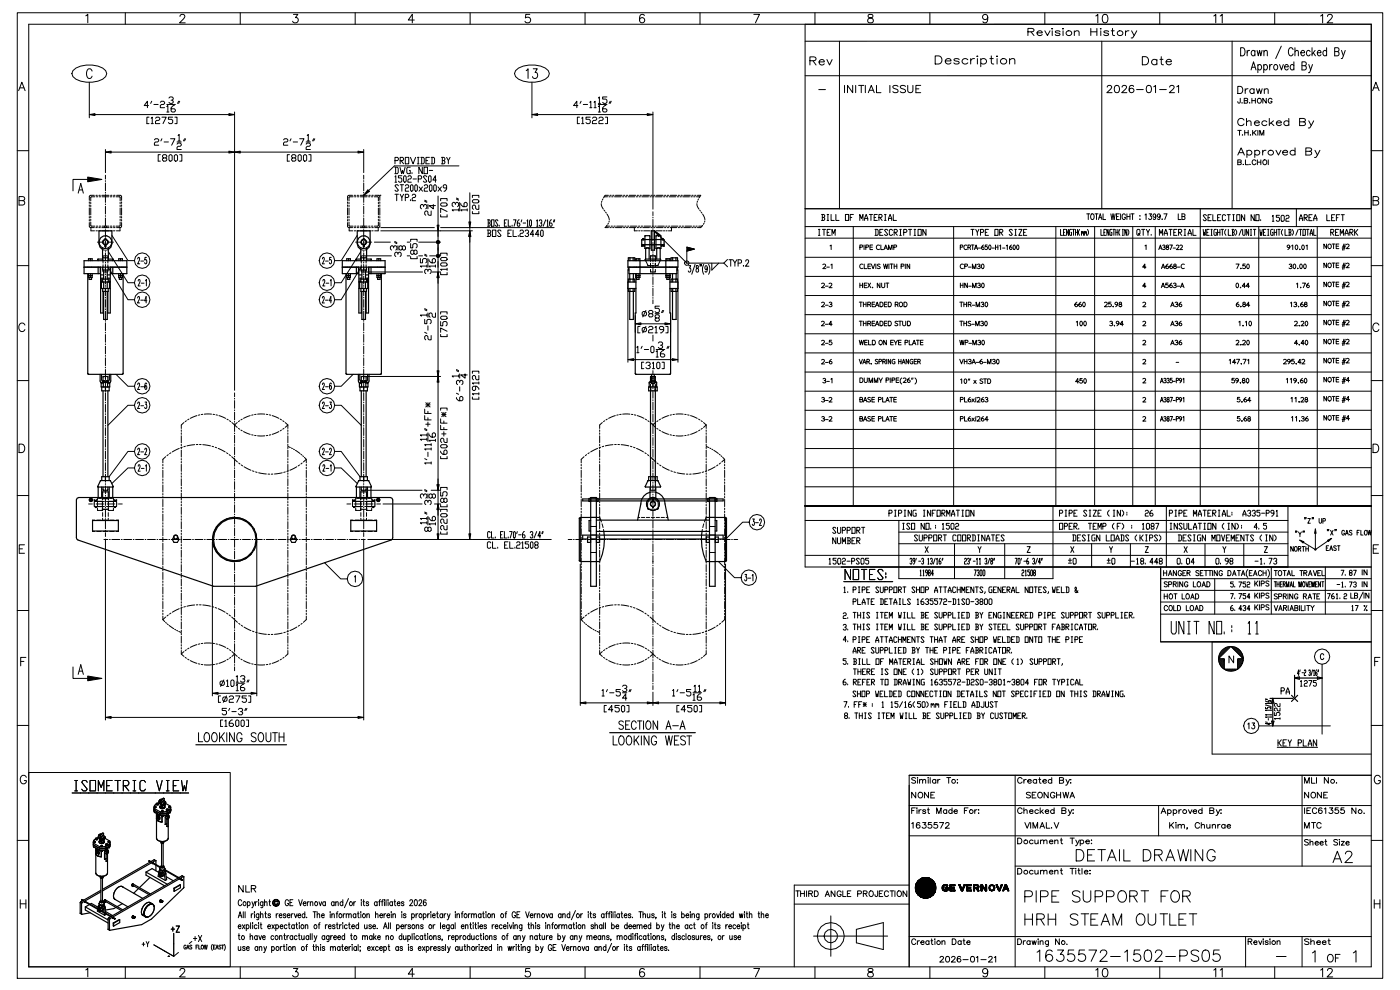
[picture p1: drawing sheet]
<svg xmlns="http://www.w3.org/2000/svg" width="297mm" height="210mm" viewBox="0 0 297 210" stroke-linecap="round" stroke-linejoin="round" font-family="sans-serif">
<g fill="none" stroke="#000" stroke-width=".21">
<path d="M3.7 2.7h289.3v204.6h-289.3zM4 19.2l.6-1.8 .7 1.8M4.2 18.6h.9M6.1 5.1h284.5v199.8h-284.5zM15.5 15a5.6 5.6 0 0 1 6.9 0l.2 .6-.2 .6a5.6 5.6 0 0 1-6.9 0l-.3-.6zM18.2 3.4l.4-.4v1.8M18.9 17.4v7.6M19.5 15.1a.61 .61 0 0 0-.7-.5 .61 .61 0 0 0-.5 .8v.4a.6 .6 0 0 0 .5 .8 .6 .6 0 0 0 .7-.5M26.6 2.7v2.4M38.1 3.5l.4-.5 .6 .2a.56 .56 0 0 1-.2 .8l-.8 .8h1.2M50.9 2.7v2.4M62.2 3h.9l-.5 .7a.6 .6 0 0 1 .5 1 .6 .6 0 0 1-1.1-.2"/>
<path d="M75.3 2.7v2.4M87.8 4.2h-1.3l.9-1.2v1.8M99.6 2.7v2.4M109.3 15a5.6 5.6 0 0 1 6.9 0l.2 .6-.2 .6a5.6 5.6 0 0 1-6.9 0l-.3-.6zM111.5 15l.4-.4v2M112.3 3h-.9l-.1 .8a.63 .63 0 0 1 1 0 .63 .63 0 0 1-.1 1 .63 .63 0 0 1-.9-.3M112.7 17.4v7.6M113 14.6h.9l-.5 .8a.6 .6 0 0 1 .5 .9 .6 .6 0 0 1-1.1-.1M124 2.7v2.4M136.5 3.3a.52 .52 0 0 0-.7-.2 1.03 1.03 0 0 0 .3 1.7 .56 .56 0 0 0 .5-.5 .56 .56 0 0 0-.5-.6 .56 .56 0 0 0-.6 .5M148.3 2.7v2.4M159.7 3h1.2l-.8 1.8"/>
<path d="M170.6 5.1v115h120M171.6 12.9l1.1-.1 .2-.4-.4-.4h-.9v1.8M172.3 12.9l.6 .9M172.7 2.7v2.4M173.5 19h1.4M173.6 13.1h1.1a.59 .59 0 0 0-.8-.4 .59 .59 0 0 0-.3 .9 .59 .59 0 0 0 .9 .1l.2-.2M175.2 12.6l.6 1.2 .5-1.2M177.9 8.7v35.5M179 18.1v1.5M180.7 18.1v1.5l-1.1-1.5v1.5M181.3 18.1v1.5M182 18.1h1.1"/>
<path d="M182.5 18.1v1.5M183.4 18.1v1.5M184 19.6l.6-1.5 .7 1.5M184 3.1a.36 .36 0 0 0 .2 .6 .64 .64 0 0 1 .7 .3 .64 .64 0 0 1 0 .8h-.6a.52 .52 0 0 1-.4-.5 .52 .52 0 0 1 .5-.5l.3-.1a.36 .36 0 0 0 .2-.6zM184.2 19.1h.8M185.7 18.1v1.5h1M188.6 18.1v1.5M190.3 18.3a.64 .64 0 0 0-1.1 .2l1.1 .7v.2l-.4 .2-.7-.2M191.9 18.3a.64 .64 0 0 0-1.1 .2l1.1 .7v.2l-.4 .2-.7-.2M192.4 18.1v1.1a.56 .56 0 0 0 .5 .4 .56 .56 0 0 0 .6-.4v-1.1M194.1 18.8h.6M195.1 18.1h-1v1.5h1"/>
<path d="M197.1 2.7v2.4M198.2 11.8h.7a.87 .87 0 0 1 .7 .9 .87 .87 0 0 1-.7 .9h-.7zM200.3 12.9h1.2a.62 .62 0 0 0-.8-.5 .62 .62 0 0 0-.3 .9 .62 .62 0 0 0 .9 .2l.2-.2M203.3 12.7a.73 .73 0 0 0-1.2 0l.4 .2 .7 .2 .1 .2a.73 .73 0 0 1-1.2 0M205.1 12.7a.66 .66 0 0 0-1-.2 .66 .66 0 0 0 0 1 .66 .66 0 0 0 1-.2M205.7 12.4v1.2M206.5 12.4a.68 .68 0 0 0-.8 .5M207 11.9h.2zM207.1 12.4v1.2M207.8 12.7a.66 .66 0 0 1 1-.2 .66 .66 0 0 1 0 1 .66 .66 0 0 1-1-.2M207.8 12.4v1.7M209.3 3.6a.56 .56 0 0 1-.7 .5 .56 .56 0 0 1-.3-.9 .56 .56 0 0 1 .9 .1 1.25 1.25 0 0 1-.4 1.5h-.4l-.1-.2"/>
<path d="M209.8 12.4h.7M210.1 11.8v1.4l.1 .3 .4 .1M211.2 11.9h.2zM211.3 12.4v1.2M213.9 12.7a.78 .78 0 0 1 1.1-.2l.1 1.1M213.9 12.4v1.2M217.8 6.7h1.1l.2-.4-.4-.3h-.9v1.5M218.5 6.7l.6 .8M219.8 7h1.1a.56 .56 0 0 0-.8-.5 .56 .56 0 0 0-.3 .8 .56 .56 0 0 0 .9 .2l.2-.2M221.4 2.7v2.4M221.4 6.5l.6 1 .5-1M222.9 6.1h.2z"/>
<path d="M223 6.5v1M224.6 6.7l-.3-.2-.6 .1v.3l.8 .2 .1 .2-.3 .2h-.6l-.1-.2M225.2 6.1h.2zM225.3 6.5v1M227.7 6.8a.72 .72 0 0 1 .9-.2l.1 .9M227.7 6.5v1M231.2 6v1.5M231.2 6.7h1.2M232.2 3.4l.4-.4v1.8M232.4 6v1.5M233.2 6.1h.2zM233.3 6.5v1"/>
<path d="M233.5 8.7v35.5M233.8 3.1a.58 .58 0 0 1 .9 .3 .91 .91 0 0 1-.6 1.4 1.15 1.15 0 0 1-.3-1.7zM234.6 18.5l.4-.4h.3l.3 .3-.3 .5-.7 .7h1.1M234.9 6.7l-.3-.2-.6 .1v.3l.8 .2 .1 .2-.3 .2h-.6l-.1-.2M235.5 6.5h.6M235.8 6v1.2v.3h.4M236.4 18.2a.55 .55 0 0 1 .8 .2v.4a.67 .67 0 0 1-.6 .8 .94 .94 0 0 1-.2-1.4zM237.8 18.5l.3-.4h.3l.3 .3-.2 .5-.8 .7h1.1M238.5 6.5v1M239.3 6.5a.61 .61 0 0 0-.8 .5M239.8 6.5l.6 1M240.2 18.3v-.1a.55 .55 0 0 0-.8 .2 .87 .87 0 0 0 .4 1.2 .5 .5 0 0 0 .5-.4 .5 .5 0 0 0-.5-.6 .5 .5 0 0 0-.5 .5"/>
<path d="M240.9 19h1.4M240.9 6.5l-.8 1.5h-.4M242.1 12h.6a.89 .89 0 0 1 .7 .9 .89 .89 0 0 1-.7 .8h-.6zM243.1 18.2a.55 .55 0 0 1 .8 .2l.1 .4a.67 .67 0 0 1-.6 .8 .94 .94 0 0 1-.3-1.4zM244.5 18.4l.4-.3v1.5M245.2 12.8a.61 .61 0 0 0-1-.1 .61 .61 0 0 0 0 .9 .61 .61 0 0 0 1-.1M245.2 12.6v1.1M245.7 19h1.5M245.8 2.7v2.4M245.8 12.6h.7M246.1 12v1.4l.1 .2 .4 .1M247.1 13.1h1.1a.59 .59 0 0 0-.8-.4 .59 .59 0 0 0-.2 .8 .59 .59 0 0 0 .8 .1l.2-.1"/>
<path d="M247.9 18.5l.3-.4h.3l.3 .3-.2 .5-.8 .7h1.1M249.4 18.4l.4-.3v1.5M257.2 3.4l.4-.4v1.8M258.6 3.4l.4-.4v1.8M261.1 8.7v35.5M262.3 18.3h.5a.8 .8 0 0 1 .6 .8 .8 .8 0 0 1-.6 .7h-.5zM262.9 10.1a.92 .92 0 0 1 1 .6 .92 .92 0 0 1-.3 1.1h-.7zM263.9 18.8v1M264.3 10.7v1.1M264.5 18.8a.5 .5 0 0 0-.6 .4M264.8 10.7a.47 .47 0 0 0-.5 .5M265.1 14.8l.5-1.7 .6 1.7"/>
<path d="M265.3 14.2h.7M265.8 19a.5 .5 0 0 0-.8-.1 .5 .5 0 0 0 0 .8 .5 .5 0 0 0 .8-.1M265.8 18.8v1M265.9 10.9a.38 .38 0 0 0-.3-.2 .38 .38 0 0 0-.4 .2v.4a.46 .46 0 0 0 .5 .5l.2-.2M265.9 10.7v1.1M266.3 18.8l.3 1 .3-1 .3 1 .3-1M266.4 10.7l.3 1.1 .2-1.1 .3 1.1 .3-1.1M266.6 13.9a.38 .38 0 0 1 .3-.2 .38 .38 0 0 1 .4 .2l.1 .4a.47 .47 0 0 1-.6 .5l-.2-.2M266.6 13.7v1.7M267.8 13.9l.1-.1a.36 .36 0 0 1 .6 .1l.1 .4a.47 .47 0 0 1-.5 .5l-.3-.2M267.8 13.7v1.7M267.8 11l.4-.3 .3 .1 .1 1"/>
<path d="M267.8 10.7v1.1M267.9 19.1l.4-.3 .4 .1 .1 .9M267.9 18.8v1M269.1 13.7v1.1M269.6 13.7a.47 .47 0 0 0-.5 .5M270.1 13.8a.51 .51 0 0 1 .7 .5 .51 .51 0 0 1-.7 .4l-.2-.4zM270.1 2.7v2.4M271.2 13.7l.4 1.1 .4-1.1M271.5 9.8l-1.2 2.6M272.2 14.2h.8l-.1-.4a.36 .36 0 0 0-.6 .1l-.1 .4a.47 .47 0 0 0 .6 .5l.2-.2M274 10.5a.51 .51 0 0 0-.6-.4 .51 .51 0 0 0-.4 .7v.4a.51 .51 0 0 0 .4 .6 .51 .51 0 0 0 .6-.4M274.2 13.9a.38 .38 0 0 0-.4-.2 .38 .38 0 0 0-.3 .2l-.1 .4a.47 .47 0 0 0 .5 .5l.3-.2"/>
<path d="M274.2 13.1v1.7M274.4 11l.4-.3 .3 .1v1M274.4 10.1v1.7M275.7 11.2h.8l-.2-.4a.37 .37 0 0 0-.6 .1v.4a.46 .46 0 0 0 .5 .5l.3-.2M275.9 13.9h.6l.3 .2v.4l-.3 .3h-.6v-1.7h.6l.3 .2v.3l-.3 .3M277.4 13.7l.3 1.1M277.6 10.9a.38 .38 0 0 0-.3-.2 .38 .38 0 0 0-.4 .2v.4a.47 .47 0 0 0 .5 .5l.2-.2M278 10.1v1.7M278.1 13.7l-.5 1.6-.3 .1M278.3 11.2l.5 .6M278.7 10.7l-.7 .8M279.2 11.2h.7l-.1-.4a.52 .52 0 0 0-.6 .5 .52 .52 0 0 0 .6 .5l.1-.2"/>
<path d="M279.9 3.4l.4-.4v1.8M281.1 10.9a.38 .38 0 0 0-.3-.2 .38 .38 0 0 0-.4 .2l-.1 .4a.47 .47 0 0 0 .6 .5l.2-.2M281.1 10.1v1.7M281.3 3.5l.4-.5 .6 .2a.56 .56 0 0 1-.2 .8l-.9 .8h1.2M282.8 10.9h.6l.3 .2 .1 .4-.4 .3h-.6v-1.7h.6l.3 .2 .1 .3-.4 .3M284.3 10.7l.4 1.1M285.1 10.7l-.6 1.6-.3 .1M290.6 16h-120M290.6 8.7h-120M290.9 19.2l.7-1.8 .7 1.8M291.1 18.6h.9M3.7 31.9h2.4"/>
<path d="M18.6 38h-3.1v2.4M20.1 24.3h28.4M22.3 38.8v1.6M22.3 31.7v4.9M22.3 37.1v.9M22.3 38.3v.1M23.6 32.2h24.9M31.5 22.4h-.9l.6-.9v1.3M31.6 24.8h-.5v1.4h.5M32 25.1l.3-.3v1.4M32 26.2h.5M32.2 21.5l-.3 .4"/>
<path d="M32.6 22.1h.9M32.7 29.6l.2-.2h.5l.2 .2-.2 .5h-.5l-.2 .2v.5h.9M32.9 25.1l.3-.3h.4l.3 .3-.3 .4h-.4l-.3 .2v.5h1M34 32.8h-.5v1.3h.5M34 21.7l.2-.2h.5l.2 .2-.2 .4h-.5l-.2 .3v.4h.9M34.3 24.8h.9l-.7 1.4M34.3 29.4l-.2 .5M34.7 33.5l-.3-.3 .3-.4h.4l.2 .2-.2 .5h-.4l-.3 .2 .3 .4h.4l.2-.2-.2-.4M34.8 30.1h.9M35.3 22.6l.3-.2v1.3M35.3 22.1h1.9M35.3 23.7h.5"/>
<path d="M35.8 33l.2-.2 .5 .2v.9l-.2 .2-.5-.2zM35.8 20.8l.2-.3h.5l.2 .3-.2 .4h-.2M36.1 29.4h1l-.7 1.4M36.5 21.2l.2 .3-.2 .4h-.5l-.2-.2M36.6 24.8h-.9v.5h.7l.2 .2v.5l-.2 .2h-.5l-.2-.2M36.9 33l.3-.2 .4 .2v.9l-.2 .2-.5-.2zM36.9 22.4h-.2l-.4 .4v.7l.2 .2h.4l.3-.2-.3-.4h-.6M37.1 24.8h.4v1.4h-.4M37.5 30.5l.2-.2h.5l.2 .2-.2 .5h-.5l-.2 .2v.5h.9M37.5 30.1h.9M37.7 28.7l.3-.2v1.4M37.7 29.9h.5"/>
<path d="M37.9 21.5l-.3 .4M38.1 32.8h.4v1.3h-.4M38.1 21.5l-.2 .4M39.1 29.4l-.2 .5M39.3 29.4l-.2 .5M49.7 23.7v59M50.9 32.2h25M60.1 29.6l.2-.2h.5l.2 .2-.2 .5h-.5l-.2 .2v.5h.9M61.3 32.8h-.4v1.3h.4M61.7 29.4l-.2 .5M62 33.5l-.2-.5 .2-.2h.5l.2 .4-.9 .5 .2 .4h.5l.2-.2-.2-.4M62.1 30.1h.9"/>
<path d="M63.4 32.8l.4 .2v.9l-.2 .2-.4-.2v-.9zM63.5 29.4h.9l-.7 1.4M64.5 32.8l.5 .2v.9l-.2 .2-.5-.2v-.9zM64.9 30.5l.2-.2h.5l.2 .2-.2 .5h-.5l-.2 .2v.5h.9M64.9 30.1h.9M65.1 28.7l.2-.2v1.4M65.1 29.9h.5M65.4 32.8h.5v1.3h-.5M66.5 29.4l-.3 .5M66.7 29.4l-.2 .5M77.1 38.8v1.6M77.1 31.7v4.9"/>
<path d="M77.1 37.1v.9M77.1 38.3v.1M83.7 35.4h.5l.2 .3v.9l-.2 .2h-.5M83.7 37.5l.2-.3v1.4M83.7 38.6h.4M83.7 34h.6l.1-.2-.1-.5h-.6v1.4M83.8 35.4v1.4M84.4 39.4l-.1-.3h-.4l-.2 .3 .7 .9-.1 .2h-.4l-.2-.2M84.8 35.4l.3 1.4 .2-.7 .2 .7 .3-1.4M84.8 34h.5l.2-.2-.2-.5h-.5v1.4M84.8 39.1h.7M85 34l.5 .7"/>
<path d="M85.2 37.2h-.8v.5h.6l.2 .2v.5l-.2 .2h-.4l-.2-.2M85.2 39.1v1.4M85.7 37.2l.4 .3v.9l-.2 .2-.4-.2v-.9zM85.9 33.3h.7v1.4h-.7zM85.9 39.4l.2-.3h.3l.2 .3-.2 .4h-.3l-.2 .3v.4h.7M86.4 37.5l.2-.3h.4l.2 .3-.2 .4h-.4l-.2 .3v.4h.8M86.9 35.4h-.5l-.2 .3v.9l.2 .2h.5v-.7h-.1M87 33.3l.5 1.4 .6-1.4M87.2 39.1l.3 .3v.9l-.1 .2-.4-.2v-.9zM87.3 36.6v.2M87.5 37.9h.8M88.1 39.1l.3 .3v.9l-.1 .2-.4-.2v-.9z"/>
<path d="M88.4 33.3h.4M88.4 34.7h.4M88.6 37.9h.6l.2-.2-.2-.5h-.6v1.4M88.6 33.3v1.4M88.8 39.6l.7 .9M89.2 33.3h.5l.2 .3v.9l-.2 .2h-.5M89.4 33.3v1.4M89.5 35.4v1.4l-.7-1.4v1.4M89.5 39.6l-.7 .9M89.9 35.4h.7v1.4h-.7zM89.9 39.4l.2-.3h.4l.1 .3-.1 .4h-.4l-.2 .3v.4h.7M90.3 34h.3"/>
<path d="M90.5 37.5l-.2-.3h-.4l-.2 .3 .8 .9-.2 .2h-.4l-.2-.2M91 36.1h.7M91 33.3h-.7v1.4h.7M91 37.2l.4 .3v.9l-.2 .2-.4-.2v-.9zM91.2 39.1l.3 .3v.9l-.1 .2-.4-.2v-.9zM91.4 33.3h.5l.2 .3v.9l-.2 .2h-.5M91.5 33.3v1.4M92.1 39.1l.4 .3v.9l-.2 .2-.4-.2v-.9zM92.5 38.2h-.8l.6-1v1.4M92.8 39.6l.8 .9M93.6 33.3h.5l.2 .3-.2 .4M93.6 39.6l-.8 .9"/>
<path d="M93.7 34h.4l.2 .5-.2 .2h-.5M93.7 33.3v1.4M94.6 33.3l.4 .7v.7M94.6 39.8h-.5l-.2-.2 .2-.5h.4l.1 .3v.7l-.3 .4h-.2M95.4 33.3l-.4 .7M97.3 35.2h-13.7l-5.5 5.2M113.9 24.3h23.3M122.5 22.4h-.9l.6-.9v1.3M122.8 24.8h-.4v1.4h.4M123.2 21.5l-.3 .4M123.3 25.1l.2-.3v1.4M123.3 26.2h.4"/>
<path d="M123.6 22.1h.9M125 21.7l.2-.2v1.3M125 22.8h.4M125.1 24.8h-.9v.5h.7l.2 .2v.5l-.2 .2h-.5l-.2-.2M125.5 25.1l.3-.3h.4l.3 .3-.3 .4h-.4l-.3 .2v.5h1M125.9 21.7l.2-.2v1.3M125.9 22.8h.4M126.8 20.8l.2-.3v1.4M126.8 22.6l.2-.2v1.3M126.8 22.1h1.8M126.8 23.7h.5M126.8 21.9h.5"/>
<path d="M126.9 25.1l.2-.3h.5l.2 .3-.2 .4h-.5l-.2 .2v.5h.9M128.3 24.8h.4v1.4h-.4M128.4 22.4h-.2l-.5 .4v.7l.2 .2h.5l.2-.2-.2-.4h-.7M128.6 20.5h-.9v.5h.7l.2 .2v.5l-.2 .2h-.5l-.2-.2M129.3 21.5l-.2 .4M129.5 21.5l-.2 .4M138.4 23.7v20.6M262.3 32.9l.7-1.6 .7 1.6M262.3 34.4l.7 .1v.2l-.2 .2h-.5v-1l.7 .1v.3l-.2 .1M262.3 27.6h.7M262.6 32.3h.9M262.7 27.6v1.1"/>
<path d="M262.8 20.8v1h-.4l-.1-.3M263.2 21.8h.1M263.3 28.6h.1M263.5 34.8v.1M263.6 25.5a.73 .73 0 0 0-1.1-.2 .73 .73 0 0 0 0 1.1 .73 .73 0 0 0 1.1-.1M263.7 21.3l.7 .1v.3l-.3 .2h-.4v-1.1l.7 .1v.2l-.3 .2M263.8 27.6v1.1M263.8 28.1h.7M263.9 33.9v1h.7M264.2 25.9a.66 .66 0 0 1 .8-.2l.1 .9M264.2 25.1v1.5M264.2 32.1a.57 .57 0 0 1 .9-.2 .57 .57 0 0 1 0 .9 .57 .57 0 0 1-.9-.2"/>
<path d="M264.2 31.8v1.6M264.5 27.6v1.1M264.8 21.8h.1M264.9 34.8v.1M265 28.6h.1M265.3 20.8v1.1M265.3 21.3h.7M265.5 27.6v1.1M265.7 28.1l.5 .6M265.8 26h1.1a.54 .54 0 0 0-.7-.4 .54 .54 0 0 0-.3 .8 .54 .54 0 0 0 .8 .1l.2-.1M265.9 32.1a.57 .57 0 0 1 .9-.2 .57 .57 0 0 1 0 .9 .57 .57 0 0 1-.9-.2M265.9 31.8v1.6"/>
<path d="M266 20.8v1.1M266.1 34.1a.44 .44 0 0 0-.5-.2 .44 .44 0 0 0-.2 .6 .41 .41 0 0 0 .3 .4 .41 .41 0 0 0 .4-.2M266.2 27.6l-.7 .7M266.5 33.9v1M266.5 34.4h.7M266.6 27.6v1.1M267 28.7v-1.1l.4 1.1 .4-1.1v1.1M267.2 33.9v1M267.6 31.8v1.1M268.3 31.8a.58 .58 0 0 0-.7 .5M268.3 20.8v1.1l-.7-1.1v1.1M268.5 25.8a.57 .57 0 0 0-.9-.1 .57 .57 0 0 0 0 .8 .57 .57 0 0 0 .9-.1"/>
<path d="M268.8 33.9v1M269 25.1v1.5M269.3 26l.7 .6M269.6 21.1a.44 .44 0 0 0-.6-.2 .44 .44 0 0 0-.2 .6 .39 .39 0 0 0 .4 .4 .39 .39 0 0 0 .4-.4h-.3M269.9 25.6l-.9 .7M270.4 31.8l.5 1.1 .6-1.1M270.5 26h1a.54 .54 0 0 0-.7-.4 .54 .54 0 0 0-.3 .8 .54 .54 0 0 0 .9 .1l.1-.1M271.8 32.3h1.1a.54 .54 0 0 0-.8-.4 .54 .54 0 0 0-.2 .8 .54 .54 0 0 0 .8 .1l.2-.2M273.1 25.8a.57 .57 0 0 0-.8-.1 .57 .57 0 0 0 0 .8 .57 .57 0 0 0 .8-.1M273.1 25.1v1.5M274.4 32.1a.57 .57 0 0 0-.8-.2 .57 .57 0 0 0 0 .9 .57 .57 0 0 0 .8-.2M274.4 31.3v1.6"/>
<path d="M275.4 25.8l1.2 .2v.3l-.4 .3h-.8v-1.5l1.2 .1v.5l-.4 .1M276.7 32.1l1.2 .1 .1 .4-.5 .3h-.8v-1.6l1.2 .2v.4l-.4 .2M277.3 25.6l.6 1M278.4 25.6l-.8 1.4-.3 .1M278.7 31.8l.5 1.1M279.7 31.8l-.8 1.5-.3 .1M290.6 31.9h2.4M3.7 56.3h2.4M4 42.5h.8a.47 .47 0 0 1 .5 .5 .47 .47 0 0 1-.5 .5h-.8v-1.8h.8l.3 .1 .1 .4-.4 .3M16.6 40.9l.5-2 .6 2M16.8 40.2h.7M18.9 47.2l.1 .9 1 .1"/>
<path d="M18.9 44v1.6M18.9 42.8v.3M18.9 43.4v.3M18.9 45.9v.3M18.9 46.5v.3M19.2 47l.1 .9h.8M19.2 44.1v1.4M19.2 42.9v.3M19.2 43.5v.3M19.2 45.8v.3M19.2 46.4v.3M19.3 48.2v.7h.7"/>
<path d="M20 41.4l-1 .1-.1 1M20.1 41.7h-.8l-.1 .9M20.3 41.4h.3M20.3 48.2h.3M20.3 48.9h.3M20.4 47.9h.3M20.4 41.7h.3M20.6 51.3h1.2M20.9 41.4h.4M20.9 48.2h.4M21 48.9h.3M21 47.9h.3"/>
<path d="M21 41.7h.3M21.6 41.4h1.5M21.6 48.2h1.5M21.6 48.9h1.5M21.6 47.9h1.5M21.6 41.7h1.5M21.7 52.9l.4 .1M21.8 51v.6M21.8 57.2l.1 .4h.9l.1-.4M21.8 54.7l.1-.5h.9l.1 .5M21.8 55v.7M21.8 56.1v.7"/>
<path d="M22 50.8h.6M22 51.8h.6M22.1 47.9v.3M22.2 51.3h.3M22.3 58.5v1.7M22.3 56.1v1.6M22.3 53.6v1.6M22.3 51.1v1.7M22.3 48.7v1.6M22.3 46.2v1.6M22.3 43.7v1.7M22.3 41.2v1.7"/>
<path d="M22.3 40.7v.2M22.3 43.2v.2M22.3 45.7v.2M22.3 48.2v.1M22.3 50.6v.2M22.3 53.1v.2M22.3 55.6v.1M22.3 58v.2M22.5 47.9v.3M22.9 56.1v.7M22.9 55v.7M22.9 56.5l4.2 7h1.4"/>
<path d="M22.9 51v.6M22.9 51.3h1.2M23 53.3l4.1 6.6h1.4M23 52.9l-.4 .1M23.4 47.9h.3M23.4 41.7h.3M23.4 48.9h.3M23.4 41.4h.3M23.4 48.2h.3M23.7 49.9l3.4 5.3h1.4M24 47.9h.3M24 41.7h.3"/>
<path d="M24 48.9h.4M24.1 41.4h.3M24.1 48.2h.3M24.6 41.7l.8 .1 .1 .8M24.7 41.4l1 .1 .1 1M25.4 48.2v.7h-.7M25.5 44.1v1.4M25.5 47l-.1 .9h-.8M25.5 42.9v.3M25.5 43.5v.3M25.5 45.8v.3M25.5 46.4v.3"/>
<path d="M25.8 47.2l-.2 1h-.9M25.8 44v1.6M25.8 42.8v.3M25.8 43.4v.3M25.8 45.9v.3M25.8 46.5v.3M29.2 54.9l.1-.3 .2-.1 .1 .4-.4 1h.4M29.3 59.5l.1-.3 .2 .1v.4l-.3 .9h.4M29.8 55.3h.6M30.9 59.5l.1-.3v1.4M31 54.5h-.3v.6a.44 .44 0 0 1 .5 .3 .44 .44 0 0 1-.3 .5l-.2-.3M68.3 54.9l.1-.3 .2-.1 .1 .4-.4 1h.5"/>
<path d="M68.4 59.5l.2-.3 .2 .1v.4l-.4 .9h.5M69 55.3h.6M70 59.5l.2-.3v1.4M70.2 54.5h-.3v.6a.44 .44 0 0 1 .4 .3 .44 .44 0 0 1-.2 .5l-.3-.3M73.7 47.2l.1 1h.9M73.7 44v1.6M73.7 42.8v.3M73.7 43.4v.3M73.7 45.9v.3M73.7 46.5v.3M74 47v.9h.8M74 44.1v1.4"/>
<path d="M74 42.9v.3M74 43.5v.3M74 45.8v.3M74 46.4v.3M74 48.2v.7h.8M74.7 41.4l-1 .1v1M74.8 41.7h-.8v.9M75 41.4h.4M75 48.2h.4M75.1 48.9h.3M75.1 47.9h.3M75.1 41.7h.3"/>
<path d="M75.4 51.3h1.1M75.7 41.4h.3M75.7 48.2h.3M75.7 48.9h.3M75.7 49.9l-3.4 5.3h-1.4M75.7 47.9h.3M75.7 41.7h.3M76.3 41.4h1.5M76.3 48.2h1.5M76.3 48.9h1.5M76.3 47.9h1.5M76.3 41.7h1.5"/>
<path d="M76.5 52.9l.4 .1M76.5 53.3l-4.2 6.6h-1.4M76.5 51.3l.3 .5M76.6 57.2l.1 .4h.8l.1-.4M76.6 54.7l.1-.5h.8l.1 .5M76.6 55v.7M76.6 56.1v.7M76.6 56.5l-4.3 7h-1.4M76.9 47.9v.3M77 51.3h.2M77.1 50.7l-.5 .3M77.1 58.5v1.7"/>
<path d="M77.1 56.1v1.6M77.1 53.6v1.6M77.1 51.1v1.7M77.1 48.7v1.6M77.1 46.2v1.6M77.1 43.7v1.7M77.1 41.2v1.7M77.1 40.7v.2M77.1 43.2v.2M77.1 45.7v.2M77.1 48.2v.1M77.1 50.6v.2"/>
<path d="M77.1 53.1v.2M77.1 55.6v.1M77.1 58v.2M77.3 47.9v.3M77.4 50.8l.3 .5h1.1M77.6 56.1v.7M77.6 55v.7M77.6 51.6l-.5 .3M77.6 57.6h11.9M77.6 54.2h5.3M77.7 52.9l-.4 .1M78.1 47.9h.3"/>
<path d="M78.1 41.7h.3M78.1 48.9h.4M78.2 41.4h.3M78.2 48.2h.3M78.7 47.9h.3M78.7 41.7h.3M78.8 48.9h.3M78.8 41.4h.3M78.8 48.2h.3M79.3 41.7l.9 .1v.8M79.3 51.3h3.4M79.4 41.4l1 .1 .1 1"/>
<path d="M80.2 48.2v.7h-.8M80.2 44.1v1.4M80.2 47l-.1 .9h-.8M80.2 42.9v.3M80.2 43.5v.3M80.2 45.8v.3M80.2 46.4v.3M80.5 47.2l-.1 .9-1 .1M80.5 44v1.6M80.5 42.8v.3M80.5 43.4v.3M80.5 45.9v.3"/>
<path d="M80.5 46.5v.3M80.7 48.2h11.3M80.7 48.9h19.4M83.4 52.5l-.2-.4-.5 .2v.5l.3 .2M83.4 52.3l.2-.2 .5 .2v.5l-.2 .2M83.6 51.4l.5 .2M83.6 51.2l.5 .2M83.7 41.2h.7M84.1 41.2v1.3M84.3 53.9l-.2-.5-.5 .3v.4l.3 .3M84.3 53.7l.3-.3 .4 .3v.4l-.2 .3M84.3 52.1v.9"/>
<path d="M84.8 41.2l.4 .6v.7M85.2 52.3l.3-.2 .4 .2v.5l-.2 .2-.5-.2v-.5l-.2-.2-.4 .2v.5l.2 .2 .4-.2M85.5 41.2l-.3 .6M85.9 41.8h.5l.2-.2-.2-.4h-.5v1.3M86.3 51.3h.5M86.3 54.2h.5M87 42.3v.2M87 54.4v.4h1.4v-.4M87 51.6v.9h.5v-.6l.2-.3h.5l.2 .3v.4l-.2 .2M87 51.2v-.5h1.4v.5M87.4 41.4l.1-.2h.4l.2 .2-.2 .4h-.4l-.1 .3v.4h.7M87.7 53.2l.2-.2 .5 .2v.5l-.2 .2-.5-.2v-.5l-.2-.2-.5 .2v.5l.3 .2 .4-.2"/>
<path d="M88.7 51.3h4.7M88.7 54.2h.8M89.1 54.8v.9h.4v-.7l.3-.2h.4l.3 .2v.5l-.3 .2M89.8 43.8l-.3-.5h-.2l-.2 .3v.4l.2 .2M89.8 43.6l.2-.3 .5 .3v.4l-.3 .2M90 54.1l.5 .2M90 53.9l.5 .2M90 42.7l.5 .2M90 42.4l.5 .3M90.5 56.4h-1.4l.2 .2M90.5 56.2v.4M90.7 57.5l-.2-.4-.5 .2v.4l.2 .3"/>
<path d="M90.7 57.3l.2-.2 .5 .2v.4l-.3 .3M90.7 43.3v.9M90.7 54.8v1.8M90.9 55v.2l.5 .5h.7l.2-.2v-.5l-.2-.2-.5 .2v.7M91.1 54.2h2.3M91.4 44.7v.9h-.5l-.2-.2v-.5l-.2-.2-.5 .2v.5l.2 .2M91.6 57.6h1.8M91.8 43.3v.9l-.9-.6h1.4M92.3 56.4h-1.4l.2 .2M92.3 56.2v.4M92.8 41.5v6.2M92.8 48.9v8.7"/>
<path d="M92.8 58.8v19.8M93.4 57.7v.5h1.3v-.5M93.4 55.9l.2-.2h.9l.2 .5-.2 .2h-.9zM93.4 54.8l.2-.2h.9l.2 .4-.2 .2h-.9zM93.4 54.1v-.5h1.3v.5M93.4 45.5v.5h1.3v-.5M93.4 42.5v-.4h1.3v.4M93.4 48.2h24M93.6 43h.9l.2 .5-.2 .2h-.9l-.2-.2zM94.7 57.1h-1.3l.2 .2M94.7 44.8l-1.3-.7v.9M94.7 56.8v.5"/>
<path d="M96.5 43.3l-.2-.4h-.3l-.2 .2v.5l.2 .2M96.5 43.1l.2-.2 .5 .2v.5l-.2 .2M96.7 42.2l.5 .2M96.7 42l.5 .2M97.2 44.5h-1.4l.2 .2M97.2 44.2v.5M97.4 42.9v1.8M97.6 43.1v.2l.5 .5h.7l.2-.2v-.5l-.2-.2-.5 .2v.7M99 44.5h-1.4l.3 .2M99 44.2v.5M99.6 40.9v6.1M99.6 48.2v.7"/>
<path d="M99.6 50.1v63M100.1 44.8v.5h1.4v-.5M100.1 41.9v-.5h1.4v.5M100.3 42.3h.9l.3 .5-.3 .2h-.9l-.2-.2zM101.5 43.5v.9h-.5l-.4-.9-.5 .2v.4l.2 .3M103.3 48.8h.5l.2 .2-.2 .4M103.3 46.6h.4l.2 .2-.2 .5M103.4 49.4h.4l.2 .5-.2 .2h-.5M103.4 48.8v1.3M103.5 47.3h.2l.2 .4-.2 .2h-.4M103.5 46.6v1.3M104.2 46.6h.5v1.3h-.5z"/>
<path d="M104.4 48.8h.7v1.3h-.7zM105.5 46.8l-.1-.2h-.3l-.1 .2 .5 .9-.1 .2h-.3l-.1-.2M105.8 47.7v.2M106.2 49l-.2-.2h-.4l-.2 .2 .8 .9-.2 .2h-.4l-.2-.2M106.9 47.3h.3M107.4 46.6h-.5v1.3h.5M107.6 49.4h.4M107.7 46.6v1.3h.6M108.4 48.8h-.8v1.3h.8M108.5 47.7v.2M108.7 48.8v1.3h.8M108.8 46.6h.6l-.5 1.3"/>
<path d="M109.8 49.9v.2M110 46.6l-.4 .4v.7l.2 .2h.2l.2-.4-.2-.2h-.4M110.2 49l.2-.2h.3l.2 .2-.2 .4h-.3l-.2 .3v.4h.7M110.6 46.6l-.2 .4M110.9 47.3h.5M111.3 49l.2-.2h.3l.2 .2v.2l-.3 .2M111.7 46.8l.1-.2v1.3M111.7 47.9h.3M111.8 49.4l.2 .3-.2 .4h-.3l-.2-.2M112.4 46.6l.2 .2v.9l-.1 .2-.3-.2v-.9zM113.1 49.7h-.7l.5-.9v1.3M113.7 46.8l.2-.2v1.3"/>
<path d="M113.7 47.9h.3M114.2 49.7h-.7l.5-.9v1.3M114.3 46.8l.1-.2h.3l.1 .4-.2 .3M114.7 47.3l.1 .2-.1 .4h-.3l-.1-.2M114.8 48.8l.3 .2v.9l-.2 .2-.3-.2v-.9zM115.6 46.6l-.5 1.3M115.9 46.8l.2-.2v1.3M115.9 47.9h.3M116.9 46.6l-.4 .4v.7l.1 .2h.3l.1-.4-.1-.2h-.4M117.4 46.6l-.1 .4M117.6 46.6l-.2 .4M127.4 43.1l.1 .6 .4 .6"/>
<path d="M127.5 42.6v.3M127.8 42.2l-.2 .2M128 44.5l.2 .2M128 41.7h.7M128.3 44.9l.2 .3M128.5 47.9h.7M128.6 45.4l.5 1.1M128.6 47.7l-.4 .5h.7M128.9 47.3l-.1 .2M128.9 41.4h-.7l-.3 .5M129 41.7h.3M129.1 46.8l-.1 .3"/>
<path d="M129.2 41.4h.3M129.2 48.2h.3M129.5 47.9h.3M129.6 41.7h.3M129.8 41.4h.3M129.8 48.2h.3M130.1 47.9h.3M130.2 41.7h1.4M130.4 41.4h1.4M130.4 48.2h1.4M130.7 47.9h1.4M131.9 41.7h.3"/>
<path d="M132.1 41.4h.3M132.1 48.2h.3M132.4 47.9h.3M132.5 41.7h.3M132.7 41.4h.3M132.7 48.2h.3M133 47.9h.3M133.1 57.2v19.6M133.1 41.7h1.4M133.3 41.4h1.4M133.3 48.2h1.4M133.6 47.9h1.4"/>
<path d="M134.4 48.2v.7h.7M134.8 41.7h.3M135 41.4h.3M135 48.2h.3M135.3 47.9h.3M135.3 48.9h.3M135.4 41.7h.3M135.6 41.4h.3M135.6 48.2h.3M135.9 48.9h.2M135.9 47.9h.3M136 41.7h1.4"/>
<path d="M136.2 41.4h1.4M136.2 48.2h1.4M136.4 48.9h1.3M136.5 47.9h1.4M136.7 50.7h1M136.7 51.8h1M136.7 51.9h1M136.8 55.2l.5 1 .4 .1M137.7 41.7h.3M137.9 56.3v-.5v.9M137.9 54.9v.5M137.9 57.1l.1 .5h.8l.1-.5"/>
<path d="M137.9 41.4h.3M137.9 48.2h.3M138 48.9h.2M138 50.8h.7M138 51.8h.7M138 51.9h.7M138 50.7h.7M138 56.3h.7M138.2 47.9h.3M138.3 41.7h.3M138.4 58.7v1.6M138.4 56.2v1.7"/>
<path d="M138.4 53.8v1.6M138.4 51.4v1.6M138.4 48.9v1.7M138.4 46.5v1.6M138.4 44.9v.8M138.4 46v.2M138.4 48.4v.2M138.4 50.9v.1M138.4 53.3v.2M138.4 55.7v.2M138.4 58.2v.1M138.5 48.9h.3"/>
<path d="M138.5 41.4h.3M138.5 48.2h.3M138.8 47.9h.3M138.9 56.3v-.5v.9M138.9 54.9v.5M138.9 41.7h1.4M139 50.7h1.1M139 51.8h1.1M139 51.9h1.1M139 48.9h1.3M139.1 41.4h1.4M139.1 48.2h1.4"/>
<path d="M139.4 47.9h1.4M139.4 56.2l-.4 .1M139.4 56.2h.1M139.7 49.9l5.8 5.9M139.9 55.2l-.5 1M140.6 48.9h.3M140.6 41.7h.3M140.8 41.4h.3M140.8 48.2h.3M141.1 47.9h.3M141.1 48.9h.3M141.2 41.7h.3"/>
<path d="M141.4 41.4h.3M141.4 48.2h.3M141.7 47.9h.3M141.8 41.7h1.4M142 41.4h1.4M142 48.2h1.4M142.3 47.9h1.4M142.3 48.2v.7h-.6M143.5 41.7h.3M143.7 57.2v19.6M143.7 41.4h.3M143.7 48.2h.3"/>
<path d="M144 47.9h.3M144.1 41.7h.3M144.3 41.4h.3M144.3 48.2h.3M144.6 47.9h.3M144.7 41.7h1.4M144.9 41.4h1.4M144.9 48.2h1.4M145.2 47.9h1.4M145.5 52.4l1.6 .4-1.6 .4v2.6M145.5 55.8h7.9M145.9 56.3h.5l-.3 .5a.4 .4 0 0 1 .3 .5 .4 .4 0 0 1-.5 .3v-.2"/>
<path d="M146.4 41.7h.3M146.6 41.4h.3M146.6 48.2h.3M146.9 47.9h.3M147 41.7h.3M147.2 41.4h.3M147.2 48.2h.3M147.3 56l-.7 2.1M147.5 47.9h.3M147.6 56.4v.3a.46 .46 0 0 1 .4 .5 .46 .46 0 0 1-.3 .5 .51 .51 0 0 1-.2-.6 .51 .51 0 0 1 .5-.4v-.3zM147.6 41.7h.7M147.7 43.1l.1 .5 .3 .7"/>
<path d="M147.8 41.4h.7l-.3 .5M147.8 42.6l-.1 .3M148 42.2l-.1 .2M148.1 47.9h.7M148.3 44.5l.1 .2M148.4 56.1l-.1 .3M148.6 44.9l.2 .3M148.6 56.1v.3M148.9 45.4l.5 1.1M148.9 47.7l-.4 .5h-.7M149.1 56a2.11 2.11 0 0 0 0 2.1M149.2 47.3l-.1 .2"/>
<path d="M149.4 46.8l-.1 .3M149.9 56.7l-.1 .4a.36 .36 0 0 1-.4-.4 .36 .36 0 0 1 .4-.3v1l-.2 .3-.2-.2M150.2 56a2.09 2.09 0 0 1 0 2.1M150.8 55.8v1.4l1.5-1.4M153.4 55.8l.8 .7M154.2 55l-.8 .8M154.5 55h.7M154.9 55v1.4M155.3 55l.4 .7v.7M156.2 55l-.5 .7M156.4 55.8l.6-.1v-.6l-.6-.1v1.4M157.6 56.3v.1z"/>
<path d="M158 55.4l.2-.4 .4 .1 .1 .2-.7 1.1h.7M170.6 48h120M170.6 50.5h120M170.6 54.5h120M170.6 58.6h120M173.4 48.6h.4M173.4 49.9h.4M173.6 48.6v1.3M174.1 45.4h.5l.2 .3-.2 .4M174.3 46.1h.3l.2 .4-.2 .2h-.5M174.3 45.4v1.3M174.3 48.6h.7"/>
<path d="M174.4 56.1a.33 .33 0 0 1 .5-.1 .33 .33 0 0 1-.1 .6l-.4 .3h.6M174.6 48.6v1.3M175.2 56.6h.6M175.3 45.4h.3M175.3 46.7h.3M175.3 49.2h.3M175.4 45.4v1.3M175.9 52.1l.2-.2v1M176 48.6h-.7v1.3h.7M176.1 56.1l.2-.1v.9M176.1 45.4v1.3h.7M176.3 49.9v-1.3l.3 .8 .4-.8v1.3"/>
<path d="M177.1 45.4v1.3h.7M179.2 45.4h.6v1.3h-.6zM180.2 46.1h.3M180.8 48v59.2M180.9 45.4h-.7v1.3M182.2 46.7v-1.3l.3 .9 .4-.9v1.3M182.2 52.4l.6-.1v-.3l-.6-.1v1M182.2 60v1M182.8 60v1M182.9 56a.46 .46 0 0 0-.7 .4 .46 .46 0 0 0 .7 .4M183.1 51.9v1M183.1 56v.9h.6"/>
<path d="M183.2 46.7v-.4l.4-.9 .3 .9v.4M183.2 46.3h.7M183.5 52.4l.5-.1v-.3l-.5-.1v1M183.7 60h-.6v1h.6M183.9 56.4h.6M183.9 60l.6 1M184.2 45.4h.7M184.4 52.4h.5M184.5 60l-.6 1M184.5 56h-.6v.9h.6M184.6 45.4v1.3M184.6 56l.4 .9 .4-.9"/>
<path d="M184.9 51.9h-.5v1h.5M185.2 46.1h.4M185.4 48.6h.5l.2 .2v.9l-.2 .2h-.5M185.6 48.6v1.3M185.6 56v.9M185.9 45.4h-.7v1.3h.7M186.3 46.1h.5l.1-.2-.1-.5h-.5v1.3M186.4 52a.46 .46 0 0 0-.7 .4 .46 .46 0 0 0 .7 .4M186.4 46.1l.5 .6M186.4 49.2h.4M186.5 60v1l-.6-1v1M186.5 56a.26 .26 0 0 0-.5 0 .26 .26 0 0 0 .2 .4 .3 .3 0 0 1 .2 .5 .3 .3 0 0 1-.5-.1"/>
<path d="M186.7 51.9v1h.5M186.8 60v.7a.33 .33 0 0 0 .4 .3 .33 .33 0 0 0 .3-.3v-.7M187.1 48.6h-.7v1.3h.7M187.2 56l.3 .9 .2-.9 .2 .9 .3-.9M187.3 52.9l.4-1 .4 1M187.4 45.4h.4M187.4 46.7h.4M187.5 52.6h.5M187.6 45.4v1.3M187.7 60h.7M188 60v1M188.1 48.8l-.1-.2h-.4l-.1 .2 .6 .9-.1 .2h-.4l-.1-.2"/>
<path d="M188.3 46.7v-.4l.3-.9 .4 .9v.4M188.3 46.3h.7M188.3 52.9v-1l.4 1 .3-1v1M188.4 56v.9M188.6 56h.7M188.9 56v.9M189.1 48.8l-.1-.2h-.4l-.1 .2v.9l.1 .2h.4l.1-.2M189.3 45.4v1.3h.7M189.4 52.4h.5l.1-.4-.6-.1v1M189.5 49.2h.5l.2-.2-.2-.4h-.5v1.3M189.5 56.4h.6M189.5 56v.9"/>
<path d="M189.6 49.2l.6 .7M190.1 56v.9M190.7 48.6h.3M190.7 49.9h.3M190.8 48.6v1.3M191 56.4h.4l.1-.4h-.5v.9M191.5 49.2h.5l.2-.2-.2-.4h-.5v1.3M191.9 56v.9M192.5 48.6h.7M192.8 56v.9l-.6-.9v.9M192.9 48.6v1.3M193.7 48.6h.3"/>
<path d="M193.7 49.9h.3M193.9 48.6v1.3M194.5 48.6h.7v1.3h-.7zM196.2 48.6v1.3l-.6-1.3v1.3M202.1 48v59.2M203.5 52.4h.4l.1-.4-.5-.1v1M203.5 60v1M204.1 60v1M204.2 56a.46 .46 0 0 0-.7 .4 .46 .46 0 0 0 .7 .4M204.4 56.4h.5l.1-.4h-.6v.9M204.9 52a.44 .44 0 0 0-.6 .4 .44 .44 0 0 0 .6 .4M205 60v1l-.6-1v1"/>
<path d="M205.1 52.4h.3a.26 .26 0 0 0 .3-.2 .26 .26 0 0 0-.3-.3h-.3v1M205.2 56.6h.6M205.4 52.4l.3 .5M205.8 48.6h.6M205.8 51.9h.6M206.1 56.9v-.9l.3 .9 .4-.9v.9M206.1 48.6v1.3M206.1 51.9v1M206.5 52.9l.3-1 .4 1M206.6 52.6h.5M206.8 48.6l.3 .6v.7M207.1 56.1a.25 .25 0 0 1 .3-.2 .25 .25 0 0 1 .2 .3 .25 .25 0 0 1-.2 .2 .3 .3 0 0 1 .3 .4 .3 .3 0 0 1-.5 .1l-.1-.1"/>
<path d="M207.3 52.6h.5M207.5 48.6l-.4 .6M207.8 49.2h.5l.2-.2-.2-.4h-.5v1.3M208.1 56a.42 .42 0 0 1 .4 .4 .42 .42 0 0 1-.4 .5l-.1-.4zM208.4 51.9a.48 .48 0 0 0-.4 .5 .48 .48 0 0 0 .4 .5 .28 .28 0 0 0 .1-.5 .28 .28 0 0 0-.5 .1M208.8 49.2h.3M209.2 51.9h-.4v.4a.32 .32 0 0 1 .4 .1 .32 .32 0 0 1 0 .4 .32 .32 0 0 1-.5-.1M209.5 48.6h-.7v1.3h.7M209.6 52a.43 .43 0 0 1 .4 .4 .43 .43 0 0 1-.4 .4l-.1-.3zM210.2 52.6h.5M210.8 48.6h.7v1.3h-.7zM211 52.4h.5"/>
<path d="M211 51.9v1M211.5 51.9v1M211.8 52.1l.2-.2v1M211.8 49.2h.6l.1-.2-.1-.4h-.6v1.3M212 49.2l.5 .7M212.5 52.6h.5M213.3 52.1l.2-.2v1M214.3 51.9a.48 .48 0 0 0-.4 .5 .48 .48 0 0 0 .4 .5 .28 .28 0 0 0 .1-.5 .28 .28 0 0 0-.5 .1M214.5 48.8l-.1-.2h-.4l-.1 .2 .6 .9-.1 .2h-.4l-.1-.2M214.8 52a.43 .43 0 0 1 .4 .4 .43 .43 0 0 1-.4 .4l-.1-.3zM215.1 48.6h.3M215.1 49.9h.3"/>
<path d="M215.2 48.6v1.3M215.6 52a.43 .43 0 0 1 .3 .4 .43 .43 0 0 1-.3 .4l-.2-.3zM215.9 48.6h.7l-.7 1.3h.7M216.9 49.2h.4M217.6 48.6h-.7v1.3h.7M223.8 48v59.2M224.8 48.6v1.3h.4M225.4 49.2h.2M225.8 48.6h-.4v1.3h.4M226.4 48.6v1.3l-.4-1.3v1.3M227.1 48.6h-.3l-.1 .2 .1 1.1h.3l-.1-.7M227.3 48.6h.4"/>
<path d="M227.5 48.6v1.3M227.9 49.2h.4M227.9 48.6v1.3M228.3 48.6v1.3M228.8 48.6l-.2 .4 .2 .9M229.2 49.2l.1-.2 .1 .4M229.2 49v.9M229.4 49.2l.1-.2 .1 .9M229.8 49.2l.1-.2 .1 .4M229.8 49v.9M230 49.2l.1-.2 .1 .9M230.3 45.3h.6"/>
<path d="M230.5 48.6l.2 .4-.2 .9M230.6 45.3v1.2M231.3 45.4l.1-.1a.62 .62 0 0 1 .5 .6 .62 .62 0 0 1-.5 .6 .8 .8 0 0 1-.1-1.1zM232 48v59.2M232.1 45.3h.6M232.4 45.3v1.2M232.8 46.5l.4-1.2 .3 1.2M232.9 46.1h.5M233.3 48.6v1.3h.4M233.8 45.3v1.2h.5M233.9 49.2h.2M234.4 48.6h-.5v1.3h.5"/>
<path d="M235 48.6v1.3l-.4-1.3v1.3M235.4 45.3l.2 1.2 .3-1.2 .2 1.2 .2-1.2M235.6 48.6h-.3l-.1 .2 .1 1.1h.3l-.1-.7M235.8 48.6h.5M236.1 48.6v1.3M236.5 49.2h.4M236.5 48.6v1.3M236.6 45.9h.4M236.9 48.6v1.3M237.2 45.3h-.6v1.2h.6M237.3 48.6l-.2 .4 .2 .9M237.5 45.3v1.2"/>
<path d="M237.8 48.6h.3M237.8 49.9h.3M238 48.6v1.3M238.5 45.6a.36 .36 0 0 0-.4-.3 .36 .36 0 0 0-.3 .5v.3a.36 .36 0 0 0 .3 .4 .36 .36 0 0 0 .4-.4h-.2M238.8 48.6v1.3l-.4-1.3v1.3M238.8 45.3v1.2M238.8 45.9h.7M239 48.6l.2 .4-.2 .9M239.5 45.3v1.2M239.7 45.3h.6M240 45.3v1.2M240.1 48v59.2"/>
<path d="M241.3 49.4l.1 .3-.3 .2-.2-.2v-.9l.2-.2h.3l.2 .2v.6l-.2 .3 .2 .2M241.6 45.7v.1zM241.6 46.4v.1zM241.9 48.6h.7M242.3 48.6v1.3M242.6 52.1l.3-.2v1M242.6 45.5l.3-.2v1.2M242.9 56.6h-.7l.4-.6v.9M242.9 48.6l.4 .6v.7M243.5 45.3h.5l-.3 .5a.36 .36 0 0 1 .3 .5 .36 .36 0 0 1-.6 0M243.6 48.6l-.3 .6M244 49.7v.2"/>
<path d="M244.8 48v59.2M244.9 45.7l-.1 .3a.32 .32 0 0 1-.5-.3 .32 .32 0 0 1 .6-.2l-.1 1h-.2l-.2-.2M245.6 52.9l.3-1 .3 1M245.7 52.6h.4M245.7 49.9v-1.3l.3 .8 .4-.8v1.3M245.9 45.7l-.2 .3a.32 .32 0 0 1-.4-.3 .32 .32 0 0 1 .5-.2l-.1 1h-.2l-.2-.2M246.1 56.9l.4-.9 .4 .9M246.2 56.6h.5M246.3 46.4v.1zM246.4 52.1a.24 .24 0 0 1 .4-.1 .24 .24 0 0 1-.2 .4 .29 .29 0 0 1 .3 .2 .29 .29 0 0 1-.2 .4 .29 .29 0 0 1-.3-.3M246.6 45.3h.7l-.5 1.2M246.7 49.9v-.5l.4-.8 .3 .8v.5"/>
<path d="M246.7 49.4h.7M247.2 52a.3 .3 0 0 0 .1 .3 .3 .3 0 0 0 .3 .1 .27 .27 0 0 1-.1 .5 .27 .27 0 0 1-.4-.3 .27 .27 0 0 1 .4-.2 .23 .23 0 0 0 .1-.4 .23 .23 0 0 0-.4 0zM247.5 56a.48 .48 0 0 0-.5 .4 .48 .48 0 0 0 .5 .5 .29 .29 0 0 0 0-.5 .29 .29 0 0 0-.4 .1M247.5 60h-.4l-.1 .4a.35 .35 0 0 1 .5 0 .35 .35 0 0 1 0 .5 .35 .35 0 0 1-.5-.1M247.7 48.6h.7M247.9 51.9h.5l-.4 1M248.1 48.6v1.3M248.3 60a.48 .48 0 0 0-.5 .4 .48 .48 0 0 0 .5 .5 .29 .29 0 0 0 0-.4 .29 .29 0 0 0-.4 .1M248.3 56a.48 .48 0 0 0-.4 .4 .48 .48 0 0 0 .4 .5 .29 .29 0 0 0 0-.5 .29 .29 0 0 0-.4 .1M248.6 52.6h.5M248.7 49.2h.4M248.8 56a.31 .31 0 0 0 0 .4 .31 .31 0 0 0 .4 .1 .28 .28 0 0 1-.1 .4 .28 .28 0 0 1-.4-.2 .28 .28 0 0 1 .4-.3 .24 .24 0 0 0 .1-.4 .24 .24 0 0 0-.4 0z"/>
<path d="M249.3 52.1a.31 .31 0 0 1 .5-.1 .31 .31 0 0 1-.2 .5l-.3 .4h.6M249.4 48.6h-.7v1.3h.7M249.5 56.6h.6M249.7 45.3v1.2h.5M249.8 49.2h.5l.1-.2-.1-.4h-.5v1.3M249.9 49.2l.5 .7M250 52.1a.31 .31 0 0 1 .5-.1 .31 .31 0 0 1-.1 .5l-.4 .4h.6M250.5 45.9l.6 .1v.3l-.2 .2h-.4v-1.2l.6 .1v.4l-.2 .1M250.9 48.6h.4M250.9 49.9h.4M251 56a.46 .46 0 0 0-.7 .4 .46 .46 0 0 0 .7 .4M251.1 48.6v1.3"/>
<path d="M251.8 49.9v-.5l.3-.8 .4 .8v.5M251.8 49.4h.7M252.8 48.6v1.3h.7M254.4 44.2v63M255 48.6l.1 1.3 .1-.7 .2 .7 .1-1.3M255.7 45.7l-.2-.2h-.3l-.2 .2 .7 .8-.2 .3h-.3l-.2-.3M255.7 49.2h.3M256 46.1h.3M256.2 48.6h-.5v1.3h.5M256.6 48.6h.3M256.6 49.9h.3M256.7 45.5h-.7v1.3h.7"/>
<path d="M256.8 48.6v1.3M257 45.5v1.3h.7M257.8 48.6h-.4l-.1 .2 .1 1.1h.4v-.7h-.2M258 49.2h.5M258 48.6v1.3M258 46.1h.4M258.5 48.6v1.3M258.7 45.5h-.7v1.3h.7M258.8 48.6h.5M259 48.6v1.3M259.7 45.7l-.2-.2h-.3l-.2 .2v.8l.2 .3h.3l.2-.3M259.8 48.6l-.3 .4v.4l.3 .5"/>
<path d="M260.1 45.5h.6M260.3 48.6v1.3h.5M260.4 45.5v1.3M261.1 48.6h.3l.2 .2-.2 .4M261.2 49.2h.2l.2 .5-.2 .2h-.3M261.2 48.6v1.3M261.2 46.8h.4M261.2 45.5h.4M261.4 45.5v1.3M261.8 48.6l.3 .4v.4l-.3 .5M261.9 56h.7l-.5 .9M262.1 45.5h.7v1.3h-.7z"/>
<path d="M263 56.9h.1M262.9 56.8h.1M263 56.9h-.1M263.1 48.6l-.5 1.3M263.3 48.6l.2 1.3h.2l.1-.2v-1.1M263.8 45.5v1.3l-.7-1.3v1.3M263.9 56h-.5v.4a.35 .35 0 0 1 .5 0 .35 .35 0 0 1-.1 .5 .35 .35 0 0 1-.5-.1M264.3 56a.42 .42 0 0 1 .5 .4 .42 .42 0 0 1-.5 .5l-.1-.4zM264.6 48.6v1.3l-.5-1.3v1.3M265 48.6h.2M265 49.9h.2M265.1 48.6v1.3"/>
<path d="M265.6 48.6h.5M265.8 45.5v1.3l-.7-1.3v1.3M265.9 48.6v1.3M266.1 45.5h.7v1.3h-.7zM266.8 48v59.2M267 48.6l.1 1.3 .1-.7 .2 .7 .1-1.3M267.2 46.5v.3M267.8 49.2h.2M268.3 48.6h-.5v1.3h.5M268.6 48.6h.3M268.6 49.9h.3M268.8 48.6v1.3"/>
<path d="M269.6 45.8l.2-.2v1.3M269.6 46.9h.4M269.8 48.6h-.4l-.1 .2 .1 1.1h.4v-.7h-.1M270 49.2h.5M270 48.6v1.3M270.5 48.6v1.3M270.8 48.6h.5M271 48.6v1.3M271.1 45.6h-.6v.4h.5l.1 .3v.4l-.1 .2h-.4l-.1-.2M271.7 45.6h.3l.2 .2v.9l-.2 .2h-.3l-.2-.2v-.9zM271.8 48.6l-.2 .4v.4l.2 .5M272.3 48.6v1.3h.5"/>
<path d="M272.5 45.8l.2-.2h.3l.2 .2-.2 .5h-.3l-.2 .2v.4h.7M273.1 48.6h.4l.1 .2-.1 .4M273.2 49.2h.3l.1 .5-.1 .2h-.4M273.2 48.6v1.3M273.2 56.1a.25 .25 0 0 1 .3-.2 .25 .25 0 0 1 .2 .3 .25 .25 0 0 1-.2 .2h.1a.3 .3 0 0 1 0 .5 .3 .3 0 0 1-.4-.1M273.4 52.3a.29 .29 0 0 1-.5 .2 .29 .29 0 0 1 0-.4 .29 .29 0 0 1 .4 .1v.4l-.4 .3M273.7 52.1l.3-.2v1M273.8 48.6l.3 .4v.4l-.3 .5M274.2 56a.42 .42 0 0 1 .4 .4 .42 .42 0 0 1-.4 .5l-.2-.4zM274.6 52a.42 .42 0 0 1 .4 .4 .42 .42 0 0 1-.4 .4l-.1-.3zM274.7 44.2v3.8M275 56.9h.1"/>
<path d="M275 56.8h.1M275.1 48.6l-.5 1.3M275.4 48.6h.5M275.4 46.8v-.5l.3-.8 .3 .8v.5M275.4 46.3h.6M275.4 52.9h.1M275.4 52.8h.1M275.5 52.8l-.1 .1M275.6 56a.42 .42 0 0 1 .4 .4 .42 .42 0 0 1-.4 .5l-.2-.4zM275.6 48.6v1.3M276 60h.6l-.4 1M276 52a.42 .42 0 0 1 .4 .4 .42 .42 0 0 1-.4 .4l-.1-.3z"/>
<path d="M276.1 48.6h.5v1.3h-.5zM276.4 46.1h.5l.2-.2-.2-.4h-.5v1.3M276.4 56a.42 .42 0 0 1 .4 .4 .42 .42 0 0 1-.4 .5l-.1-.4zM276.5 46.1l.6 .7M276.8 52.1l.2-.2v1M276.9 48.6h.5M277.1 48.6v1.3M277.3 60a.48 .48 0 0 0-.4 .4 .48 .48 0 0 0 .4 .5 .29 .29 0 0 0 0-.4 .29 .29 0 0 0-.4 .1M277.4 46.1h.3M277.6 49.9l.3-1.3 .2 1.3M277.6 49.4h.5M278.1 45.5h-.7v1.3h.7"/>
<path d="M278.4 48.6v1.3h.5M278.4 46.8v-.5l.3-.8 .4 .8v.5M278.4 46.3h.7M279.1 48v59.2M281.1 51.7v1l-.5-1v1M281.1 55.7v1l-.5-1v1M281.1 59.8v1l-.5-1v1M281.2 45.5v1.3h.7M281.5 55.9a.41 .41 0 0 1 .6 .3 .41 .41 0 0 1-.6 .4zM281.5 59.9a.41 .41 0 0 1 .6 .4 .41 .41 0 0 1-.6 .3zM281.6 51.8a.42 .42 0 0 1 .5 .4 .42 .42 0 0 1-.6 .3l-.1-.4zM282 49.2h.5l.2-.2-.2-.4h-.5v1.3"/>
<path d="M282.2 49.2l.5 .7M282.2 46.1h.3M282.3 55.7h.6M282.3 51.7h.6M282.3 59.8h.6M282.6 51.7v1M282.6 55.7v1M282.6 59.8v1M282.9 45.5h-.7v1.3h.7M283 49.2h.4M283.2 52.2h.5M283.2 56.2h.5"/>
<path d="M283.2 46.1h.3M283.7 48.6h-.7v1.3h.7M283.7 51.7h-.5v1h.5M283.7 55.7h-.5v1h.5M283.7 59.8h-.5v1h.5M283.9 45.5h-.7v1.3M284 49.9v-1.3l.4 .8 .3-.8v1.3M284.2 45.5h.7M284.4 56.6h.7M284.4 52.5h.7M284.5 52.2h.7M284.5 56.2h.7"/>
<path d="M284.6 45.5v1.3M284.8 51.7l-.3 1.3M284.8 55.7l-.3 1.3M284.8 59.8l-.3 1.3M285 49.9v-.5l.4-.8 .3 .8v.5M285 49.4h.7M285.1 51.7l-.3 1.3M285.1 55.7l-.3 1.3M285.1 59.8l-.3 1.3M285.3 51.9a.33 .33 0 0 1 .5-.1 .33 .33 0 0 1-.1 .5l-.4 .4h.6M285.3 55.9a.33 .33 0 0 1 .5-.1 .33 .33 0 0 1-.1 .5l-.4 .4h.6M285.3 59.9a.33 .33 0 0 1 .5 0 .33 .33 0 0 1-.1 .5l-.4 .4h.6"/>
<path d="M286.1 49.2h.5l.1-.2-.1-.4h-.5v1.3M286.2 49.2l.5 .7M287.1 48.6v1.3M287.2 49.2l.5 .7M287.7 48.6l-.5 .6h-.1M290.6 56.3h2.4M290.6 44.2h-120M291 42.5h.7a.47 .47 0 0 1 .5 .5 .47 .47 0 0 1-.5 .5h-.7v-1.8h.7l.4 .1v.5l-.4 .2M5.3 68.9a.66 .66 0 0 0-.8-.4 .66 .66 0 0 0-.5 .6v.5a.66 .66 0 0 0 .5 .7 .66 .66 0 0 0 .8-.5M22.3 78.3v1.6M22.3 75.8v1.7M22.3 73.3v1.7"/>
<path d="M22.3 70.9v1.6M22.3 68.4v1.7M22.3 65.9v1.7M22.3 63.5v1.6M22.3 61v1.6M22.3 60.5v.2M22.3 63v.1M22.3 65.4v.2M22.3 67.9v.2M22.3 70.4v.1M22.3 72.9v.1M22.3 75.3v.2"/>
<path d="M22.3 77.8v.2M22.3 79.8v.6M24.6 79.3l2.5 2.5h1.4M29.2 63.2l.1-.4 .2 .1v.4l-.4 .9h.5M29.8 63.6h.6M29.9 60h.6M31.1 63.7h-.5l.4-.9v1.4M68.3 63.2l.2-.4 .1 .1 .1 .4-.4 .9h.4M69 63.6h.6M69.1 60h.6M70.3 63.7h-.5l.3-.9v1.4M74.8 79.3l-2.5 2.5h-1.4"/>
<path d="M77.1 78.3v1.6M77.1 75.8v1.7M77.1 73.3v1.7M77.1 70.9v1.6M77.1 68.4v1.7M77.1 65.9v1.7M77.1 63.5v1.6M77.1 61v1.6M77.1 60.5v.2M77.1 63v.1M77.1 65.4v.2M77.1 67.9v.2"/>
<path d="M77.1 70.4v.1M77.1 72.9v.1M77.1 75.3v.2M77.1 77.8v.2M77.1 79.8v.6M77.6 79.8h15.8M90 67.7v.9h.5v-.7l.2-.2h.4l.3 .2v.5l-.3 .2M90 70.4l.5 .2M90 65.6l.5 .3M90 65.4l.5 .2M90.5 66.8h-1.4l.2 .2M90.5 66.5v.5"/>
<path d="M90.7 66.3v.9M90.7 69v1M91.4 71.1v.9h-.5l-.2-.2v-.5l-.2-.2-.5 .2v.5l.2 .2M92.3 66.3v.9h-.5l-.2-.2v-.5l-.2-.2-.5 .2v.5l.2 .2M93.4 70.9v.4h1.3v-.4M93.4 68.1v.9h.4v-.6l.3-.3h.4l.2 .3v.4l-.2 .2M93.4 67.2l.2-.2h.9l.2 .5-.2 .2h-.9zM93.4 66.5v-.4h1.3v.4M94.7 70.2l-1.3-.7v.9M96.7 78.5l.5 .3M96.7 78.3l.5 .2M97.2 79.7h-1.4l.2 .2"/>
<path d="M97.2 79.4v.5M97.4 79.2v.9M98.6 79.2v.9l-1-.7h1.4M100.1 79.1v-.4h1.4v.4M101.5 79.6v.9h-.5l-.2-.3v-.4l-.5-.2-.2 .2v.4l.2 .3M134.3 76.2h8.2M134.6 66.9v3.5M134.9 73.6l.3-.2v1.3M134.9 74.7h.5M135.6 69.2h-.4v1.3h.4M135.8 68.6h5.1M136.1 73.4l-.2 .4"/>
<path d="M136.3 66h.5l.2 .2v.5l-.2 .2h-.5l-.2-.2v-.5zM136.3 69.4h.5l.2 .2v.5l-.2 .2h-.5l-.2-.2v-.5zM136.4 76.8h-.4v1.3h.4M136.5 74.1h1M136.9 77l.2-.2h.5l.2 .4-.5 .2M136.9 65.8l-.7 1.4M136.9 69.2l-.7 1.3M137.5 69.4l.2-.2h.4l.3 .2-.3 .4h-.4l-.2 .3v.4h.9M137.6 77.4l.2 .3-.2 .4h-.5l-.2-.2M137.7 66.5l-.2-.3 .2-.4h.4l.3 .4-.3 .3h-.4l-.2 .4 .2 .3h.4l.3-.3-.3-.4M138.1 79.8h.6M138.1 73.4l.5 .2v.9l-.2 .2-.5-.2v-.9z"/>
<path d="M138.3 77l.2-.2v1.3M138.3 78.1h.4M138.4 61.1v1.6M138.4 60.6v.2M138.4 63v.2M138.4 63.5v.8M138.4 71v1.3M138.4 78.5v.9M138.4 79.7v.6M138.8 69.4l.3-.2v1.3M138.8 66.5h.9M138.8 70.5h.5"/>
<path d="M139.1 67.4l-.3-.2 .3-.5h.4l.2 .2-.2 .5h-.4l-.3 .2 .3 .5h.4l.2-.3-.2-.4M139.1 74.5l.2-.2v1.4M139.1 74.1h1.8M139.1 75.7h.4M139.2 77l.2-.2 .4 .2v.9l-.2 .2-.4-.2zM139.5 72.7l.2-.2h.5l.2 .2-.2 .4h-.2M139.7 64.9h-.9v.4h.7l.2 .3v.4l-.2 .2h-.4l-.3-.2M140.2 73.1l.2 .3-.2 .4h-.5l-.2-.2M140.3 76.8h.5v1.3h-.5M140.4 65.8l-.2 .4M140.6 69.8h-.6l-.3-.2 .3-.4h.4l.2 .2v.7l-.4 .4h-.2M140.6 74.3h-.2l-.4 .4v.7l.2 .3h.4l.3-.3-.3-.4h-.6"/>
<path d="M140.6 65.8l-.2 .4M141.1 69.2h.5v1.3h-.5M141.6 73.4l-.3 .4M141.8 73.4l-.2 .4M142.1 66.9v3.5M170.6 66.7h120M170.6 70.7h120M170.6 74.8h120M170.6 62.6h120M170.6 78.8h120M174.1 68.2a.33 .33 0 0 1 .5-.1 .33 .33 0 0 1-.1 .6l-.4 .3h.6M174.1 60.1a.33 .33 0 0 1 .5 0 .33 .33 0 0 1-.1 .5l-.4 .4h.7"/>
<path d="M174.1 64.2a.33 .33 0 0 1 .5-.1 .33 .33 0 0 1-.1 .5l-.4 .4h.7M174.1 72.2a.33 .33 0 0 1 .5 0 .33 .33 0 0 1-.1 .5l-.4 .4h.7M174.1 76.3a.33 .33 0 0 1 .5-.1 .33 .33 0 0 1-.1 .6l-.4 .3h.7M174.9 68.7h.6M174.9 60.6h.6M174.9 64.7h.6M174.9 72.7h.6M174.9 76.8h.6M175.7 60.1a.33 .33 0 0 1 .5 0 .33 .33 0 0 1-.1 .5l-.4 .4h.6M175.7 64.2a.25 .25 0 0 1 .3-.2 .25 .25 0 0 1 .2 .3 .25 .25 0 0 1-.2 .2 .29 .29 0 0 1 .3 .4 .29 .29 0 0 1-.5 0h-.1M176.2 76.2a.48 .48 0 0 0-.5 .4 .48 .48 0 0 0 .4 .5 .29 .29 0 0 0 .1-.5 .29 .29 0 0 0-.5 .1M176.2 72.1h-.4l-.1 .4a.35 .35 0 0 1 .6 0 .35 .35 0 0 1-.1 .5 .35 .35 0 0 1-.5-.1"/>
<path d="M176.4 68.7h-.7l.4-.6v.9M182.1 76.1l.3 1 .4-1M182.1 72.1l.2 1 .3-1 .2 1 .2-1M182.1 64h.6M182.1 68.1h.6M182.2 60.4h.6M182.4 64v1M182.4 68.1v.9M182.8 77.1l.4-1 .3 1M182.9 76.8h.5M183 64v1M183 68.1v.9"/>
<path d="M183 64.5h.5M183 68.5h.5M183.1 60.4h.6M183.2 72.6h.5M183.5 64v1M183.5 68.1v.9M183.7 76.6h.3a.26 .26 0 0 0 .3-.2 .26 .26 0 0 0-.3-.3h-.3v1M183.8 72.1h-.6v1h.6M183.9 64.5h.3a.26 .26 0 0 0 .3-.2 .26 .26 0 0 0-.3-.3h-.3v1M183.9 68.6h.3a.26 .26 0 0 0 .3-.3 .26 .26 0 0 0-.3-.2h-.3v.9M184 76.6l.3 .5M184.1 72.1v1h.5"/>
<path d="M184.2 64.5l.3 .5M184.2 68.6l.3 .4M184.6 77.1h.1M184.6 77h.1M184.7 77.1h-.1M184.8 64.5h.5M184.8 68.5h.5M184.9 72.1h.3a.53 .53 0 0 1 .3 .5 .53 .53 0 0 1-.3 .5h-.3zM184.9 61h.1M184.9 60.9h.1M185.4 64h-.6v1h.6M185.4 68.1h-.6v.9h.6"/>
<path d="M185.5 65l.4-1 .4 1M185.5 69l.4-.9 .4 .9M185.6 64.7h.5M185.6 68.7h.5M186 76.2a.25 .25 0 0 0-.4 0 .25 .25 0 0 0 .2 .4 .28 .28 0 0 1 .1 .5 .28 .28 0 0 1-.5-.1M186.3 76.6h.4l.1-.4-.5-.1v1M186.4 72.2a.41 .41 0 0 1 .6 .4 .41 .41 0 0 1-.6 .3zM186.5 64h.3a.53 .53 0 0 1 .3 .5 .53 .53 0 0 1-.3 .5h-.3zM186.5 68.1h.3a.53 .53 0 0 1 .3 .4 .53 .53 0 0 1-.3 .5h-.3zM187.1 76.6h.3a.26 .26 0 0 0 .2-.2 .26 .26 0 0 0-.2-.3h-.3v1M187.3 76.6l.3 .5M187.4 64.5h.5"/>
<path d="M187.4 68.5h.5M187.8 72.1v1l-.5-1v1M187.9 76.1v1M188 64h-.6v1h.6M188 68.1h-.6v.9h.6M188.2 64h.4a.53 .53 0 0 1 .3 .5 .53 .53 0 0 1-.3 .5h-.4zM188.2 68.1h.4a.53 .53 0 0 1 .3 .4 .53 .53 0 0 1-.3 .5h-.4zM188.7 76.1v1l-.5-1v1M188.7 72.6h.6M189.3 72.1h-.6v1h.6M189.5 72.1l.3 .6v.4M189.7 76.2a.44 .44 0 0 0-.7 .4 .44 .44 0 0 0 .7 .4v-.4h-.3"/>
<path d="M189.7 64.5h.4a.26 .26 0 0 0 .2-.2 .26 .26 0 0 0-.2-.3h-.4v1M190 64.5l.3 .5M190.2 72.1l-.4 .6M190.2 68.1a.26 .26 0 0 0-.4 0 .26 .26 0 0 0 .2 .4 .3 .3 0 0 1 .1 .5 .3 .3 0 0 1-.5-.1M190.4 68.1h.7M190.4 72.6h.5M190.4 76.1v1M190.4 76.6h.5M190.6 64.2a.41 .41 0 0 1 .7 .3 .41 .41 0 0 1-.7 .3zM190.7 68.1v.9M190.9 76.1v1M191 72.1h-.6v1h.6"/>
<path d="M191.2 77.1l.3-1 .3 1M191.3 76.8h.4M191.3 68.1v.7a.33 .33 0 0 0 .3 .2 .33 .33 0 0 0 .3-.2v-.7M191.6 64h.3a.53 .53 0 0 1 .3 .5 .53 .53 0 0 1-.3 .5h-.3zM191.8 72.6l.5-.1v-.3l-.5-.1v1M192.3 68.1h.3a.53 .53 0 0 1 .4 .4 .53 .53 0 0 1-.4 .5h-.3zM192.5 76.1v1l-.5-1v1M192.7 72.1v1h.5M193.4 73.1l.3-1 .4 1M193.4 76.2a.44 .44 0 0 0-.6 .4 .44 .44 0 0 0 .6 .4v-.4h-.2M193.5 72.7h.5M193.7 76.6h.5"/>
<path d="M194.2 72.1h.6M194.2 76.1h-.5v1h.5M194.5 76.6h.3a.26 .26 0 0 0 .2-.2 .26 .26 0 0 0-.2-.3h-.3v1M194.5 72.1v1M194.7 76.6l.3 .5M195.1 72.6h.5M195.6 72.1h-.5v1h.5M203.4 72.1l.2 1 .3-1 .2 1 .2-1M203.4 76.1l.4 1 .3-1M203.4 64h.6M203.4 68.1h.6M203.5 60.4h.6"/>
<path d="M203.7 64v1M203.7 68.1v.9M204.3 64.5h.5M204.3 68.5h.5M204.3 64v1M204.3 68.1v.9M204.4 76.6h.5M204.4 76.1v1M204.5 72.6l.5-.1 .1-.3-.6-.1v1M204.8 64v1M204.8 68.1v.9M204.9 76.1v1"/>
<path d="M205.2 64.5h.3a.26 .26 0 0 0 .3-.2 .26 .26 0 0 0-.3-.3h-.3v1M205.2 76.3a.25 .25 0 0 1 .3-.2 .25 .25 0 0 1 .2 .3 .25 .25 0 0 1-.2 .2h.1a.3 .3 0 0 1 .1 .5 .3 .3 0 0 1-.5-.1M205.3 60.6h.5M205.3 72.7h.6M205.5 64.5l.3 .5M205.7 68.1a.26 .26 0 0 0-.5 0 .26 .26 0 0 0 .2 .4 .3 .3 0 0 1 .2 .5 .3 .3 0 0 1-.5-.1M205.9 68.7h.6M206 77.1l.4-1 .3 1M206 64.7h.6M206.1 76.8h.5M206.1 61v-1l.4 1 .4-1v1M206.2 73.1v-1l.3 1 .4-1v1"/>
<path d="M206.8 69v-.9l.3 .9 .4-.9v.9M206.9 65v-1l.3 1 .4-1v1M206.9 76.8h.5M207.2 60.1a.25 .25 0 0 1 .3-.2 .25 .25 0 0 1 .2 .3 .25 .25 0 0 1-.3 .2 .3 .3 0 0 1 .3 .5 .3 .3 0 0 1-.5 0l-.1-.1M207.2 72.2a.25 .25 0 0 1 .3-.1 .25 .25 0 0 1 .2 .2 .25 .25 0 0 1-.2 .3 .29 .29 0 0 1 .3 .4 .29 .29 0 0 1-.5 0l-.1-.1M207.8 68.2a.25 .25 0 0 1 .3-.2 .25 .25 0 0 1 .2 .3 .25 .25 0 0 1-.2 .2 .3 .3 0 0 1 .3 .4 .3 .3 0 0 1-.5 .1l-.1-.1M207.9 64.2a.25 .25 0 0 1 .3-.2 .25 .25 0 0 1 .2 .3 .25 .25 0 0 1-.2 .2 .3 .3 0 0 1 .3 .4 .3 .3 0 0 1-.5 0h-.1M208.1 76.1a.48 .48 0 0 0-.5 .5 .48 .48 0 0 0 .5 .5 .29 .29 0 0 0 0-.5 .29 .29 0 0 0-.5 .1M208.2 60a.42 .42 0 0 1 .4 .5 .42 .42 0 0 1-.4 .4l-.2-.3zM208.2 72.2a.42 .42 0 0 1 .4 .4 .42 .42 0 0 1-.4 .4l-.1-.3zM208.4 76.8h.6M208.8 68.1a.42 .42 0 0 1 .4 .4 .42 .42 0 0 1-.4 .5l-.1-.4z"/>
<path d="M208.9 64.1a.42 .42 0 0 1 .4 .4 .42 .42 0 0 1-.4 .4l-.1-.3zM209.3 77.1v-1l.3 1 .4-1v1M210.3 76.3a.25 .25 0 0 1 .3-.2 .25 .25 0 0 1 .2 .3 .25 .25 0 0 1-.2 .2 .3 .3 0 0 1 .3 .4 .3 .3 0 0 1-.5 0h-.1M211.3 76.2a.42 .42 0 0 1 .4 .4 .42 .42 0 0 1-.4 .4l-.1-.3zM228.1 68.2l.2-.1v.9M228.2 64a.48 .48 0 0 0-.4 .5 .48 .48 0 0 0 .4 .5 .29 .29 0 0 0 0-.5 .29 .29 0 0 0-.4 .1M229 68.1a.42 .42 0 0 1 .4 .4 .42 .42 0 0 1-.4 .5l-.2-.4zM229.1 64a.48 .48 0 0 0-.5 .5 .48 .48 0 0 0 .4 .5 .29 .29 0 0 0 .1-.5 .29 .29 0 0 0-.5 .1M229.6 64.1a.42 .42 0 0 1 .4 .4 .42 .42 0 0 1-.4 .4l-.2-.3zM229.8 68.1a.42 .42 0 0 1 .4 .4 .42 .42 0 0 1-.4 .5l-.1-.4zM234.1 64.2a.33 .33 0 0 1 .5-.1 .33 .33 0 0 1-.1 .5l-.4 .4h.6M235.2 68.2a.25 .25 0 0 1 .3-.2 .25 .25 0 0 1 .2 .3 .25 .25 0 0 1-.3 .2 .3 .3 0 0 1 .4 .4 .3 .3 0 0 1-.6 .1v-.1"/>
<path d="M235.4 64h-.4l-.1 .4a.35 .35 0 0 1 .5 .1 .35 .35 0 0 1 0 .5 .35 .35 0 0 1-.5-.1M235.9 65h.1M235.9 64.9h.1M236.2 69h.1M236.1 69h.1M236.9 64.4a.29 .29 0 0 1-.4 .3 .29 .29 0 0 1-.1-.5 .29 .29 0 0 1 .5 .1l-.1 .4-.4 .3M237.1 68.4a.29 .29 0 0 1-.4 .3 .29 .29 0 0 1 0-.5 .29 .29 0 0 1 .4 .1v.4l-.4 .3M237.3 64.1a.31 .31 0 0 0 0 .4 .31 .31 0 0 0 .3 0 .28 .28 0 0 1-.1 .5 .28 .28 0 0 1-.3-.3 .28 .28 0 0 1 .3-.2 .24 .24 0 0 0 .1-.4 .24 .24 0 0 0-.3 0zM238.1 68.7h-.7l.4-.6v.9M242.2 64.2a.33 .33 0 0 1 .5-.1 .33 .33 0 0 1-.1 .5l-.4 .4h.6M242.2 68.2a.33 .33 0 0 1 .5-.1 .33 .33 0 0 1-.1 .6l-.4 .3h.6M242.2 72.2a.33 .33 0 0 1 .5 0 .33 .33 0 0 1-.1 .5l-.4 .4h.6"/>
<path d="M242.2 76.3a.33 .33 0 0 1 .5-.1 .33 .33 0 0 1-.1 .5l-.4 .4h.6M242.9 60.6h-.7l.4-.6v1M246.1 61l.4-1 .3 1M246.2 60.6h.5M248.1 65l.4-1 .3 1M248.1 69l.4-.9 .3 .9M248.1 73.1l.4-1 .3 1M248.2 64.7h.5M248.2 68.7h.5M248.2 72.7h.5M248.7 60.1a.25 .25 0 0 1 .3-.2 .25 .25 0 0 1 .2 .3 .25 .25 0 0 1-.3 .2 .3 .3 0 0 1 .3 .5 .3 .3 0 0 1-.5 0l-.1-.1M249 64.2a.25 .25 0 0 1 .3-.2 .25 .25 0 0 1 .2 .3 .25 .25 0 0 1-.2 .2 .3 .3 0 0 1 .3 .4 .3 .3 0 0 1-.5 0h-.1"/>
<path d="M249 68.2a.25 .25 0 0 1 .3-.2 .25 .25 0 0 1 .2 .3 .25 .25 0 0 1-.2 .2 .3 .3 0 0 1 .3 .4 .3 .3 0 0 1-.5 .1l-.1-.1M249 72.2a.25 .25 0 0 1 .3-.1 .25 .25 0 0 1 .2 .2 .25 .25 0 0 1-.2 .3 .3 .3 0 0 1 .3 .4 .3 .3 0 0 1-.5 0l-.1-.1M249.2 76.8h.6M249.5 60.6h.5M250.2 61l.3-1 .4 1M250.3 60.6h.5M250.3 64a.48 .48 0 0 0-.5 .5 .48 .48 0 0 0 .5 .5 .29 .29 0 0 0 0-.5 .29 .29 0 0 0-.4 .1M250.3 68.1a.48 .48 0 0 0-.5 .4 .48 .48 0 0 0 .5 .5 .29 .29 0 0 0 0-.5 .29 .29 0 0 0-.4 .2M250.3 72.1a.48 .48 0 0 0-.5 .4 .48 .48 0 0 0 .5 .5 .29 .29 0 0 0 0-.4 .29 .29 0 0 0-.4 .1M260.5 76.3l.2-.2v1M261.9 76.8h-.7l.5-.7v1M261.9 72.2a.33 .33 0 0 1 .6 0 .33 .33 0 0 1-.2 .5l-.4 .4h.7"/>
<path d="M262 76.1h.7l-.5 1M262.1 60a.42 .42 0 0 1 .4 .5 .42 .42 0 0 1-.4 .4l-.2-.3zM262.4 64a.48 .48 0 0 0-.4 .5 .48 .48 0 0 0 .4 .5 .29 .29 0 0 0 0-.5 .29 .29 0 0 0-.4 .1M262.5 68.2l.3-.1v.9M262.9 61h.1M262.9 60.9h.1M263 65h.1M263 73.1h.1M262.9 65h.1M262.9 64.9h.1M262.9 73.1h.1M262.9 73h.1"/>
<path d="M263.1 77.1h.1M263 77h.1M263.1 77.1h-.1M263.3 72.2a.33 .33 0 0 1 .6 0 .33 .33 0 0 1-.2 .5l-.4 .4h.7M263.4 69h.1M263.4 76.1h.7l-.5 1M263.5 64.1a.31 .31 0 0 0 0 .4 .31 .31 0 0 0 .4 0 .28 .28 0 0 1-.1 .5 .28 .28 0 0 1-.4-.3 .28 .28 0 0 1 .3-.2 .24 .24 0 0 0 .2-.4 .24 .24 0 0 0-.4 0zM263.9 68.2l.3-.1v.9M264 60.6h-.7l.4-.6v1M264.3 72.2a.42 .42 0 0 1 .5 .4 .42 .42 0 0 1-.5 .4l-.1-.3zM264.4 76.3l.2-.2v1M264.8 60.6h-.7l.5-.6v1"/>
<path d="M264.8 68.1a.42 .42 0 0 1 .4 .4 .42 .42 0 0 1-.4 .5l-.1-.4zM264.9 64.7h-.8l.5-.7v1M272 76.3a.33 .33 0 0 1 .5-.1 .33 .33 0 0 1-.1 .5l-.4 .4h.7M273.4 76.5a.29 .29 0 0 1-.4 .2 .29 .29 0 0 1-.1-.4 .29 .29 0 0 1 .5 0v.5l-.4 .3M273.5 64.2l.2-.2v1M274.2 64.2a.25 .25 0 0 1 .3-.2 .25 .25 0 0 1 .2 .3 .25 .25 0 0 1-.2 .2 .3 .3 0 0 1 .3 .4 .3 .3 0 0 1-.5 0h-.1M274.2 76.1h-.4l-.1 .5a.35 .35 0 0 1 .5 0 .35 .35 0 0 1 0 .5 .35 .35 0 0 1-.5-.1M274.3 68.2a.33 .33 0 0 1 .6-.1 .33 .33 0 0 1-.2 .6l-.4 .3h.7M274.7 77.1h.1M274.7 77h.1M274.7 60.2l.3-.2v1M275 72.7h-.7l.5-.6v1"/>
<path d="M275.2 65h.1M275.2 64.9h.1M275.3 69h.1M275.3 73.1h.1M275.3 73h.1M275.6 61h.1M275.6 60.9h.1M275.7 68.2a.33 .33 0 0 1 .5-.1 .33 .33 0 0 1-.1 .6l-.4 .3h.7M275.8 76.8h-.7l.4-.7v1M275.9 76.3a.33 .33 0 0 1 .5-.1 .33 .33 0 0 1-.1 .5l-.4 .4h.6M276.1 64a.48 .48 0 0 0-.5 .5 .48 .48 0 0 0 .4 .5 .29 .29 0 0 0 .1-.5 .29 .29 0 0 0-.5 .1M276.4 72.7h-.7l.5-.6v1"/>
<path d="M276.5 64.1a.31 .31 0 0 0 .1 .4 .31 .31 0 0 0 .3 0 .28 .28 0 0 1-.1 .5 .28 .28 0 0 1-.4-.3 .28 .28 0 0 1 .4-.2 .24 .24 0 0 0 .1-.4 .24 .24 0 0 0-.4 0zM276.7 68.1a.42 .42 0 0 1 .4 .4 .42 .42 0 0 1-.4 .5l-.1-.4zM276.7 72.2a.42 .42 0 0 1 .4 .4 .42 .42 0 0 1-.4 .4l-.1-.3zM281.1 63.8v1l-.5-1v1M281.1 67.9v.9l-.5-.9v.9M281.1 71.9v1l-.5-1v1M281.1 75.9v1l-.5-1v1M281.1 80v.9l-.5-.9v.9M281.5 76.1a.41 .41 0 0 1 .6 .3 .41 .41 0 0 1-.6 .4zM281.6 63.9a.42 .42 0 0 1 .5 .4 .42 .42 0 0 1-.6 .3l-.1-.4zM281.6 67.9a.42 .42 0 0 1 .5 .5 .42 .42 0 0 1-.6 .3l-.1-.4zM281.6 72a.42 .42 0 0 1 .5 .4 .42 .42 0 0 1-.6 .3l-.1-.4z"/>
<path d="M282.3 63.8h.6M282.3 67.9h.6M282.3 71.9h.6M282.3 75.9h.6M282.3 80h.6M282.6 63.8v1M282.6 67.9v.9M282.6 71.9v1M282.6 75.9v1M282.6 80v.9M283.2 60.2h.5M283.2 64.3h.5"/>
<path d="M283.2 68.3h.5M283.2 72.4h.5M283.2 76.4h.5M283.7 63.8h-.5v1h.5M283.7 67.9h-.5v.9h.5M283.7 71.9h-.5v1h.5M283.7 75.9h-.5v1h.5M283.7 80h-.5v.9h.5M284.4 68.7h.7M284.4 72.7h.7M284.4 76.8h.7M284.4 60.6h.7"/>
<path d="M284.4 64.7h.7M284.5 60.2h.7M284.5 64.3h.7M284.5 68.3h.7M284.5 72.4h.7M284.5 76.4h.7M284.8 63.8l-.3 1.3M284.8 67.9l-.3 1.3M284.8 71.9l-.3 1.3M284.8 75.9l-.3 1.3M284.8 80l-.3 1.3M285.1 63.8l-.3 1.3"/>
<path d="M285.1 67.9l-.3 1.3M285.1 71.9l-.3 1.3M285.1 75.9l-.3 1.3M285.1 80l-.3 1.3M285.3 64a.33 .33 0 0 1 .5-.1 .33 .33 0 0 1-.1 .5l-.4 .4h.6M285.3 68a.33 .33 0 0 1 .5-.1 .33 .33 0 0 1-.1 .6l-.4 .3h.6M285.3 72a.33 .33 0 0 1 .5 0 .33 .33 0 0 1-.1 .5l-.4 .4h.6M285.3 76.1a.33 .33 0 0 1 .5-.1 .33 .33 0 0 1-.1 .5l-.4 .4h.6M292.2 68.9a.66 .66 0 0 0-.7-.4 .66 .66 0 0 0-.6 .6v.5a.66 .66 0 0 0 .6 .7 .66 .66 0 0 0 .7-.5M3.7 80.6h2.4M4 94.1h.6a.96 .96 0 0 1 .7 .9 .96 .96 0 0 1-.7 .9h-.6zM22.3 98v1.7"/>
<path d="M22.3 95.6v1.6M22.3 93.1v1.7M22.3 90.6v1.7M22.3 88.2v1.6M22.3 85.7v1.6M22.3 83.2v1.7M22.3 80.8v1.6M22.3 82.7v.2M22.3 85.2v.2M22.3 87.7v.1M22.3 90.1v.2M22.3 92.6v.2"/>
<path d="M22.3 95.1v.1M22.3 97.6v.1M28.5 99.2h-1.4l-3.4 3.3M28.5 95.7h-1.4l-4 5.3M28.5 85.9h-1.4l-4.2 4.2M29.2 95.3l.1-.3h.2l.1 .5-.4 .8h.4M29.2 85.5l.1-.2 .2-.1 .1 .4-.4 1h.4M29.2 81.5l.1-.3h.2l.1 .4-.4 .9h.4M29.3 98.8l.1-.3h.2l.1 .4-.4 .9h.4M29.8 95.8h.6M29.8 86h.6M29.8 81.9h.6"/>
<path d="M29.9 99.3h.6M30.7 95.3l.1-.3h.2v.5l-.3 .8h.4M30.7 85.2h.4l-.2 .5a.41 .41 0 0 1 .2 .5 .41 .41 0 0 1-.4 .3v-.2M30.9 98.7l.1-.2v1.3M31.1 81.4l-.1-.2a1.06 1.06 0 0 0-.1 1.3 .42 .42 0 0 0 .2-.4 .42 .42 0 0 0-.3-.3l-.1 .3M34.5 99.7v1.5M34.5 98.4v.3M34.5 99v.3M35.1 96.8l-.6 .5v.8M35.7 96.3l-.3 .3M36.2 95.9l-.3 .2M38 95l-1.5 .8"/>
<path d="M38.4 98.4v1.5M38.4 95.4v1.5M38.4 92.3v1.5M38.4 91.1v.3M38.4 91.7v.3M38.4 94.1v.3M38.4 94.8v.3M38.4 97.2v.3M38.4 97.8v.3M38.6 94.8l-.3 .1M39 89.5l-.6 .6v.7M39.3 94.6l-.3 .1"/>
<path d="M39.5 89.2l-.3 .1M40 88.8l-.2 .2M41.3 94.2l-1.7 .3M41.7 88.1l-1.4 .5M41.9 94.2h-.3M42.3 94.2h.3M42.4 87.9l-.4 .1M43 94.2l1.6 .3M43 87.8h-.3M43.3 87.8h1.5M44.9 94.6l.4 .1M45.1 87.8h.4"/>
<path d="M45.6 94.8l.3 .1M45.8 87.9l.3 .1M46.2 95l1.5 .8M46.4 88.1l1.4 .5M48 95.9l.3 .2M48.1 88.8l.3 .2M48.6 96.3l.2 .3M48.6 89.2l.3 .1M49.1 96.8l1.2 1.1M49.1 89.5l.6 .6M49.7 90.1l.6 .5M49.7 99.6v1.6"/>
<path d="M49.7 97.2v1.6M49.7 94.7v1.6M49.7 92.2v1.7M49.7 89.8v1.6M49.7 87.3v1.7M49.7 84.9v1.6M49.7 83.3v.8M49.7 84.4v.2M49.7 86.9v.1M49.7 89.3v.2M49.7 91.8v.1M49.7 94.2v.2"/>
<path d="M49.7 96.7v.1M49.7 99.1v.2M50.3 89.5l-.6 .6M50.5 90.8l.3 .1M50.6 98.1l.3 .2M50.8 89.2l-.3 .1M51.1 91.1l.2 .2M51.1 98.5l.3 .2M51.3 88.8l-.2 .2M51.6 91.5l1.4 .5M51.7 98.9l1.5 .8M53 88.1l-1.4 .5"/>
<path d="M53.3 92.1l.3 .1M53.5 99.8l.3 .1M53.6 87.9l-.3 .1M54 92.3h.3M54.2 100l.3 .1M54.3 87.8h-.3M54.6 92.4h1.5M54.6 87.8h1.5M56.4 87.8h.4M56.8 92.3h-.4M57.1 87.9l.3 .1M57.4 92.1l-.3 .1"/>
<path d="M57.7 88.1l1.4 .5M59.1 91.5l-1.4 .5M59.4 88.8l.3 .2M59.7 91.1l-.3 .2M59.9 89.2l.3 .1M60.2 90.8l-.3 .1M60.4 89.5l.6 .6M60.5 100l-.4 .1M61 98.4v1.5M61 95.4v1.5M61 92.3v1.5M61 90.1l-.6 .5"/>
<path d="M61 90.1v.7M61 91.1v.3M61 91.7v.3M61 94.1v.3M61 94.8v.3M61 97.2v.3M61 97.8v.3M61 94.6l.5 .2M61.1 99.8l-.3 .1M61.8 94.9l.2 .2M62.2 95.2l.2 .1M62.6 95.4l1 .7"/>
<path d="M62.9 98.9l-1.5 .8M63.5 98.5l-.3 .2M63.8 96.3l.2 .1M64 98.1l-.2 .2M64.1 96.6l.2 .1M64.5 96.9l.4 .4M64.9 99.7v1.5M64.9 97.3l-.6 .6M64.9 97.3v.8M64.9 98.4v.3M64.9 99v.3M68.3 95.3l.2-.3h.2v.5l-.4 .8h.5"/>
<path d="M68.3 85.5l.2-.3 .2 .1v.4l-.4 .9h.5M68.3 81.5l.2-.3h.2v.5l-.4 .8h.5M68.4 98.8l.1-.3h.2l.1 .4-.4 .9h.5M69 95.8h.6M69 86h.6M69 81.9h.6M69.1 99.3h.6M69.8 95.3l.2-.3h.2v.5l-.4 .8h.5M69.9 85.2h.3l-.2 .5a.47 .47 0 0 1 .3 .5 .47 .47 0 0 1-.3 .4l-.2-.3M70 98.7l.2-.2v1.3M70.2 81.4l-.1-.2a1.06 1.06 0 0 0 0 1.3 .43 .43 0 0 0 .2-.4 .43 .43 0 0 0-.4-.3l-.1 .3M70.9 99.2h1.4l3.4 3.3"/>
<path d="M70.9 95.7h1.4l4 5.3M70.9 85.9h1.4l4.3 4.2M77.1 98v1.7M77.1 95.6v1.6M77.1 93.1v1.7M77.1 90.6v1.7M77.1 88.2v1.6M77.1 85.7v1.6M77.1 83.2v1.7M77.1 80.8v1.6M77.1 82.7v.2M77.1 85.2v.2"/>
<path d="M77.1 87.7v.1M77.1 90.1v.2M77.1 92.6v.2M77.1 95.1v.1M77.1 97.6v.1M90 88.1v.9h1.4M90 86.7v.9h1.4M90 97.2l.5 .2M90 91l.5 .3M90 90.8l.5 .2M90.2 89.9h.9M90.2 85.8h.9"/>
<path d="M90.2 85.3l.9 .9M90.5 93.1h-1.4l.2 .2M90.5 92.2h-1.4l.2 .2M90.5 91.9v.5M90.5 92.9v.4M90.7 85.3v.9M90.7 87.2v.4M90.7 88.5v.5M90.7 89.4v.9M90.7 91.7v1.8M90.7 95.8v.9M90.9 91.9v.3l.5 .4h.7l.2-.2v-.5l-.2-.2-.5 .2v.7"/>
<path d="M91.1 85.3l-.9 .9M91.4 98.1h-1.4l.2 .2M91.4 95.1h-1.4l.2 .3M91.4 94.2h-1.4l.2 .3M91.4 94v.5M91.4 94.9v.5M91.4 97.9v.4M92.3 93.3h-1.4l.2 .2M92.3 93.1v.4M92.8 81v21.7M93.4 96.7v.5h1.3v-.5M93.4 95.6v.2l.4 .5h.7l.2-.3v-.4l-.2-.2-.4 .2v.7"/>
<path d="M93.4 94.5l.2-.3h.9l.2 .5-.2 .2h-.9zM93.4 90.1v.9h1.3M93.4 88.8v.9h1.3M93.4 86.9v-.4h1.3v.4M93.6 91.9h.9M93.6 87.8h.9M93.6 87.4l.9 .9M94.1 87.4v.9M94.1 89.2v.5M94.1 90.6v.4M94.1 91.5v.9M94.5 87.4l-.9 .9"/>
<path d="M94.7 92.9v.9h-.4l-.2-.3v-.4l-.5-.2-.2 .2v.4l.2 .3M96.7 84.2v.3l.5 .4h.7l.2-.2v-.5l-.2-.2-.5 .2v.7M96.7 83.3l.5 .3M97.4 81l-.2-.4-.5 .2v.5l.3 .2M97.4 80.8l.2-.2 .5 .2v.5l-.2 .2M97.4 82v.9M100.1 84.1v.5h1.4v-.5M100.8 81.8v.7l-.2 .3-.5-.3v-.4l.2-.3h.7l.5 .5v.2M101.5 83.4h-1.4l.2 .3M101.5 81.2h-1.4l.2 .2M101.5 80.9v.5M101.5 83.2v.5"/>
<path d="M123.2 99.7v1.5M123.2 98.4v.3M123.2 99v.3M123.8 96.8l-.6 .5v.8M124.3 96.3l-.3 .3M124.9 95.9l-.3 .2M126.6 95l-1.4 .8M127.1 98.4v1.5M127.1 95.4v1.5M127.1 92.3v1.5M127.1 91.1v.3M127.1 91.7v.3"/>
<path d="M127.1 94.1v.3M127.1 94.8v.3M127.1 97.2v.3M127.1 97.8v.3M127.3 94.8l-.3 .1M127.6 89.5l-.5 .6v.7M127.9 94.6l-.3 .1M128.2 89.2l-.3 .1M128.7 88.8l-.3 .2M129.9 94.2l-1.6 .3M130.4 88.1l-1.4 .5M130.6 94.2h-.3"/>
<path d="M130.9 94.2h.4M131 87.9l-.3 .1M131.6 94.2l1.7 .3M131.6 87.8h-.3M132 87.8h1.5M133.6 94.6l.3 .1M133.8 87.8h.3M134.3 94.8l.3 .1M134.4 87.9l.3 .1M134.9 95l1.5 .8M135.1 88.1l1.4 .5M136.7 95.9l.2 .2"/>
<path d="M136.7 88.8l.3 .2M137.2 96.3l.3 .3M137.3 89.2l.2 .1M137.8 96.8l1.2 1.1M137.8 89.5l.6 .6M137.9 81.4v.7M137.9 80.7v.5M137.9 81.6v1.2M138.1 80.7h.6M138.4 90.1l.5 .5M138.4 97.7v1.7M138.4 95.2v1.7"/>
<path d="M138.4 92.7v1.7M138.4 90.2v1.7M138.4 87.7v1.7M138.4 85.2v1.7M138.4 82.7v1.7M138.4 80.2v1.7M138.4 82.2v.2M138.4 84.7v.2M138.4 87.2v.2M138.4 89.7v.2M138.4 92.2v.2M138.4 94.7v.2"/>
<path d="M138.4 97.2v.2M138.4 99.7v.2M138.9 81.4v.7M138.9 80.7v.5M138.9 81.6v1.2M138.9 89.5l-.5 .6M139.2 90.8l.2 .1M139.2 98.1l.3 .2M139.4 89.2l-.2 .1M139.7 91.1l.3 .2M139.8 98.5l.3 .2M140 88.8l-.3 .2"/>
<path d="M140.3 91.5l1.4 .5M140.4 98.9l1.4 .8M141.7 88.1l-1.4 .5M142 92.1l.3 .1M142.2 99.8l.3 .1M142.3 87.9l-.3 .1M142.6 92.3h.3M142.8 100l.3 .1M142.9 87.8h-.3M143.2 92.4h1.6M143.2 87.8h1.6M145.1 87.8h.3"/>
<path d="M145.4 92.3h-.3M145.7 87.9l.3 .1M146 92.1l-.3 .1M146.3 88.1l1.5 .5M147.8 91.5l-1.5 .5M148 88.8l.3 .2M148.3 91.1l-.3 .2M148.6 89.2l.2 .1M148.8 90.8l-.2 .1M149.1 89.5l.6 .6M149.1 100l-.3 .1M149.7 98.4v1.5"/>
<path d="M149.7 95.4v1.5M149.7 92.3v1.5M149.7 90.1l-.6 .5M149.7 90.1v.7M149.7 91.1v.3M149.7 91.7v.3M149.7 94.1v.3M149.7 94.8v.3M149.7 97.2v.3M149.7 97.8v.3M149.7 94.6l.5 .2M149.8 99.8l-.4 .1"/>
<path d="M150.4 94.9l.2 .2M150.8 95.2l.3 .1M151.3 95.4l.9 .7M151.6 98.9l-1.5 .8M152.1 98.5l-.2 .2M152.4 96.3l.2 .1M152.7 98.1l-.3 .2M152.8 96.6l.2 .1M153.2 96.9l.4 .4M153.6 99.7v1.5M153.6 97.3l-.6 .6M153.6 97.3v.8"/>
<path d="M153.6 98.4v.3M153.6 99v.3M170.6 82.9h120M170.6 91h120M170.6 95h120M170.6 99.1h120M170.6 86.9h120M174.2 84.3a.25 .25 0 0 1 .2-.1 .25 .25 0 0 1 .3 .2 .25 .25 0 0 1-.3 .3 .29 .29 0 0 1 .3 .4 .29 .29 0 0 1-.5 0l-.1-.1M174.2 88.4a.25 .25 0 0 1 .2-.2 .25 .25 0 0 1 .3 .3 .25 .25 0 0 1-.3 .2h.1a.3 .3 0 0 1 .1 .5 .3 .3 0 0 1-.5-.1M174.4 80.3a.25 .25 0 0 1 .3-.2 .25 .25 0 0 1 .2 .3 .25 .25 0 0 1-.2 .2l.1 .1a.3 .3 0 0 1 0 .5 .3 .3 0 0 1-.4-.2M174.9 84.9h.6M174.9 88.9h.6"/>
<path d="M175.2 80.8h.6M175.7 84.3a.33 .33 0 0 1 .5 0 .33 .33 0 0 1-.1 .5l-.4 .4h.6M175.7 88.4a.33 .33 0 0 1 .5-.1 .33 .33 0 0 1-.1 .6l-.4 .3h.6M176.1 80.3l.2-.1v.9M182.2 80.1h.4a.53 .53 0 0 1 .3 .5 .53 .53 0 0 1-.3 .5h-.4zM182.2 84.7l.5-.1v-.3l-.5-.1v1l.6-.1v-.2l-.2-.2M182.2 88.7h.5v-.4h-.5v.9h.6v-.3l-.2-.2M183 85.2l.3-1 .4 1M183 89.2l.3-.9 .4 .9M183.1 84.9h.5M183.1 88.9h.5M183.1 80.1v.7a.33 .33 0 0 0 .4 .3 .33 .33 0 0 0 .3-.3v-.7"/>
<path d="M184.2 81.1v-1l.3 1 .4-1v1M184.5 84.3a.26 .26 0 0 0-.5 0 .26 .26 0 0 0 .2 .4 .3 .3 0 0 1 .2 .5 .3 .3 0 0 1-.5-.2M184.5 88.3a.26 .26 0 0 0-.5 0 .26 .26 0 0 0 .2 .4 .3 .3 0 0 1 .2 .5 .3 .3 0 0 1-.5-.1M184.8 84.7h.5M184.8 88.7h.5M185.3 81.1v-1l.3 1 .4-1v1M185.3 84.2h-.5v1h.5M185.3 88.3h-.5v.9h.5M186.2 84.7h.4l.1-.4-.5-.1v1M186.2 88.7h.4l.1-.4h-.5v.9M186.3 80.1l.3 .6v.4M187 80.1l-.4 .6"/>
<path d="M187 84.2v1h.6M187 88.3v.9h.6M187.7 85.2l.4-1 .4 1M187.7 89.2l.4-.9 .4 .9M187.8 80.5h.4l.1-.3-.5-.1v1M187.8 84.9h.5M187.8 88.9h.5M188.5 84.2h.7M188.5 88.3h.7M188.7 80.1v1M188.9 84.2v1M188.9 88.3v.9"/>
<path d="M189 80.5h.5l.1-.3-.6-.1v1M189.4 84.7h.5M189.4 88.7h.5M189.9 80.5h.5M190 84.2h-.6v1h.6M190 88.3h-.6v.9h.6M190.5 80.1h-.6v1h.6M191.1 80.1l-.3 .5v.4l.3 .4M191.4 80.2a.33 .33 0 0 1 .5 0 .33 .33 0 0 1-.1 .5l-.4 .4h.7M192.7 80.1a.47 .47 0 0 0-.4 .4 .47 .47 0 0 0 .4 .5 .29 .29 0 0 0 0-.4 .29 .29 0 0 0-.4 .1M193.3 80.1l-.1 .3M193.5 80.1l-.1 .3"/>
<path d="M193.9 80.1l.3 .5v.4l-.3 .4M203.5 84.7h.5l.1-.4-.6-.1v1M203.5 88.7h.5l.1-.4h-.6v.9M203.6 80.5l.2-.2v1M204.4 84.2v1h.6M204.4 88.3v.9h.6M204.5 80.3a.42 .42 0 0 1 .4 .5 .42 .42 0 0 1-.4 .4l-.2-.4zM205.3 80.3l-.1 .3M205.5 80.3l-.1 .3M205.6 84.2a.48 .48 0 0 0-.5 .5 .48 .48 0 0 0 .5 .5 .29 .29 0 0 0 0-.5 .29 .29 0 0 0-.4 .1M205.6 88.3a.48 .48 0 0 0-.5 .4 .48 .48 0 0 0 .5 .5 .29 .29 0 0 0 0-.5 .29 .29 0 0 0-.4 .1M206 84.5l.5 .7"/>
<path d="M206 88.6l.5 .6M206.4 80.6l.5 .7M206.5 84.5l-.6 .7M206.5 88.6l-.6 .6M206.8 84.5v.7M206.8 88.6v.6M206.9 80.6l-.6 .7M206.9 84.2l-.2 .2M206.9 88.3l-.2 .1M207.1 84.3a.33 .33 0 0 1 .5 0 .33 .33 0 0 1-.1 .5l-.4 .4h.6M207.1 88.4a.33 .33 0 0 1 .5-.1 .33 .33 0 0 1-.1 .6l-.4 .3h.6M208.2 80.4a.26 .26 0 0 0-.4-.1 .26 .26 0 0 0 .2 .4 .3 .3 0 0 1 .1 .5 .3 .3 0 0 1-.5-.1"/>
<path d="M208.4 84.2a.48 .48 0 0 0-.5 .5 .48 .48 0 0 0 .5 .5 .29 .29 0 0 0 0-.5 .29 .29 0 0 0-.5 .1M208.4 88.3a.48 .48 0 0 0-.5 .4 .48 .48 0 0 0 .5 .5 .29 .29 0 0 0 0-.5 .29 .29 0 0 0-.5 .1M208.4 80.3h.7M208.7 80.3v1M208.8 84.3a.25 .25 0 0 1 .3-.1 .25 .25 0 0 1 .2 .2 .25 .25 0 0 1-.3 .3 .29 .29 0 0 1 .3 .4 .29 .29 0 0 1-.5 0l-.1-.1M209.3 80.3h.3a.53 .53 0 0 1 .4 .5 .53 .53 0 0 1-.4 .5h-.3zM209.4 88.9h-.7l.5-.6v.9M228.7 80.9h-.8l.5-.7v1M229.3 80.2h-.4l-.1 .4a.35 .35 0 0 1 .6 .1 .35 .35 0 0 1-.1 .5 .35 .35 0 0 1-.5-.1M229.8 80.3a.42 .42 0 0 1 .4 .4 .42 .42 0 0 1-.4 .4l-.1-.3zM242.2 80.3a.33 .33 0 0 1 .5-.1 .33 .33 0 0 1-.1 .6l-.4 .3h.6M242.2 84.3a.33 .33 0 0 1 .5 0 .33 .33 0 0 1-.1 .5l-.4 .4h.6"/>
<path d="M242.2 88.4a.33 .33 0 0 1 .5-.1 .33 .33 0 0 1-.1 .6l-.4 .3h.6M245.9 85.2l.3-1 .3 1M245.9 81.1l.3-.9 .3 .9M245.9 89.2l.3-.9 .3 .9M246 84.9h.4M246 80.8h.4M246 88.9h.4M246.7 84.3a.23 .23 0 0 1 .4 0 .25 .25 0 0 1-.3 .4 .27 .27 0 0 1 .3 .4 .27 .27 0 0 1-.5-.1M246.7 80.3a.23 .23 0 0 1 .4 0 .23 .23 0 0 1-.3 .3 .27 .27 0 0 1 .3 .4 .27 .27 0 0 1-.5 0M246.7 88.4a.23 .23 0 0 1 .4 0 .23 .23 0 0 1-.3 .3 .27 .27 0 0 1 .3 .4 .27 .27 0 0 1-.5 0M247.3 80.3a.23 .23 0 0 1 .4 0 .23 .23 0 0 1-.2 .3 .27 .27 0 0 1 .3 .4 .27 .27 0 0 1-.5 0M247.4 84.3a.29 .29 0 0 0 0 .3 .29 .29 0 0 0 .3 .1 .27 .27 0 0 1-.1 .5 .27 .27 0 0 1-.4-.3 .27 .27 0 0 1 .4-.2 .22 .22 0 0 0 .1-.4 .22 .22 0 0 0-.3 0z"/>
<path d="M247.4 88.3a.3 .3 0 0 0 0 .4 .3 .3 0 0 0 .3 .1 .27 .27 0 0 1-.1 .4 .27 .27 0 0 1-.4-.3 .27 .27 0 0 1 .4-.2 .22 .22 0 0 0 .1-.3 .22 .22 0 0 0-.3-.1zM247.9 84.2h.6l-.4 1M247.9 88.3h.6l-.4 .9M248.4 80.2h-.4v.4a.3 .3 0 0 1 .4 0 .3 .3 0 0 1 0 .4 .3 .3 0 0 1-.5 0M248.6 84.9h.5M248.6 80.8h.5M248.6 88.9h.5M249.3 84.7h.3l.1-.4-.4-.1v1M249.3 80.6h.3l.1-.4h-.4v.9M249.3 88.7h.3l.1-.4h-.4v.9M250.4 84.6a.24 .24 0 0 1-.3 .1 .24 .24 0 0 1-.1-.3 .24 .24 0 0 1 .4 0l-.1 .4-.3 .4M250.4 80.5a.24 .24 0 0 1-.3 .2 .24 .24 0 0 1-.1-.4 .24 .24 0 0 1 .4 0l-.1 .5-.3 .3"/>
<path d="M250.4 88.6a.24 .24 0 0 1-.3 .2 .24 .24 0 0 1-.1-.4 .24 .24 0 0 1 .4 0l-.1 .5-.3 .3M250.7 84.4l.2-.2v1M250.7 80.3l.2-.1v.9M250.7 88.4l.2-.1v.9M261.6 80.2h-.5v.4a.35 .35 0 0 1 .5 0 .35 .35 0 0 1-.1 .5 .35 .35 0 0 1-.5-.1M262.4 80.6a.29 .29 0 0 1-.4 .2 .29 .29 0 0 1-.1-.5 .29 .29 0 0 1 .5 0v.4l-.4 .4M262.7 84.2h-.4l-.1 .4a.35 .35 0 0 1 .5 0 .35 .35 0 0 1 0 .6 .35 .35 0 0 1-.5-.2M262.7 88.3h-.4l-.1 .4a.35 .35 0 0 1 .5 0 .35 .35 0 0 1 0 .5 .35 .35 0 0 1-.5-.1M262.9 81.1h.1M262.8 81.1h.1M263.2 85.2h.1M263.2 89.2h.1"/>
<path d="M263.2 85.1h.1M263.4 80.2a.31 .31 0 0 0 0 .4 .31 .31 0 0 0 .4 .1 .28 .28 0 0 1-.1 .4 .28 .28 0 0 1-.4-.2 .28 .28 0 0 1 .3-.3 .24 .24 0 0 0 .2-.3 .24 .24 0 0 0-.4-.1zM264.1 84.2a.48 .48 0 0 0-.5 .5 .48 .48 0 0 0 .4 .5 .29 .29 0 0 0 .1-.5 .29 .29 0 0 0-.5 .1M264.1 88.3a.48 .48 0 0 0-.5 .4 .48 .48 0 0 0 .4 .5 .29 .29 0 0 0 .1-.5 .29 .29 0 0 0-.5 .1M264.2 80.2a.42 .42 0 0 1 .5 .5 .42 .42 0 0 1-.5 .4l-.1-.4zM264.5 88.3a.31 .31 0 0 0 .1 .4 .31 .31 0 0 0 .3 .1 .28 .28 0 0 1-.1 .4 .28 .28 0 0 1-.4-.2 .28 .28 0 0 1 .4-.3 .24 .24 0 0 0 .1-.4 .24 .24 0 0 0-.4 0zM265.1 84.9h-.7l.4-.7v1M272.6 80.3l.2-.1v.9M273.4 80.3l.3-.1v.9M273.6 84.4l.2-.2v1M273.7 88.4l.2-.1v.9M274.4 84.4l.3-.2v1"/>
<path d="M274.5 88.4l.3-.1v.9M274.7 80.6a.29 .29 0 0 1-.4 .2 .29 .29 0 0 1 0-.5 .29 .29 0 0 1 .4 .2v.3l-.4 .3M275.2 81.1h.1M275.1 81.1h.1M275.3 85.2h.1M275.3 85.1h.1M275.4 89.2h.1M275.7 84.3a.33 .33 0 0 1 .5 0 .33 .33 0 0 1-.1 .5l-.4 .4h.6M275.8 88.4a.25 .25 0 0 1 .3-.2 .25 .25 0 0 1 .2 .3 .25 .25 0 0 1-.2 .2 .3 .3 0 0 1 .3 .4 .3 .3 0 0 1-.5 .1l-.1-.1M276 80.2a.48 .48 0 0 0-.4 .4 .48 .48 0 0 0 .4 .5 .29 .29 0 0 0 0-.5 .29 .29 0 0 0-.4 .2M276.5 80.2a.42 .42 0 0 1 .5 .5 .42 .42 0 0 1-.5 .4l-.1-.4zM276.7 84.3a.31 .31 0 0 0 0 .3 .31 .31 0 0 0 .3 .1 .28 .28 0 0 1-.1 .5 .28 .28 0 0 1-.3-.3 .28 .28 0 0 1 .3-.2 .24 .24 0 0 0 .1-.4 .24 .24 0 0 0-.3 0z"/>
<path d="M277.1 88.3a.48 .48 0 0 0-.5 .4 .48 .48 0 0 0 .5 .5 .29 .29 0 0 0 0-.5 .29 .29 0 0 0-.4 .1M281.1 84v1l-.5-1v1M281.1 88.1v.9l-.5-.9v.9M281.6 80a.42 .42 0 0 1 .5 .5 .42 .42 0 0 1-.6 .3l-.1-.4zM281.6 84.1a.42 .42 0 0 1 .5 .4 .42 .42 0 0 1-.6 .3l-.1-.4zM281.6 88.1a.42 .42 0 0 1 .5 .5 .42 .42 0 0 1-.6 .3l-.1-.4zM282.3 84h.6M282.3 88.1h.6M282.6 84v1M282.6 88.1v.9M283.2 80.4h.5M283.2 84.5h.5"/>
<path d="M283.2 88.5h.5M283.7 84h-.5v1h.5M283.7 88.1h-.5v.9h.5M284.4 80.8h.7M284.4 84.8h.7M284.4 88.9h.7M284.5 80.4h.7M284.5 84.5h.7M284.5 88.5h.7M284.8 84l-.3 1.3M284.8 88.1l-.3 1.3M285.1 84l-.3 1.3"/>
<path d="M285.1 88.1l-.3 1.3M286 80.6h-.7l.5-.6v.9M286 84.7h-.7l.5-.7v1M286 88.7h-.7l.5-.6v.9M290.6 80.6h2.4M291 94.1h.6a.96 .96 0 0 1 .6 .9 .96 .96 0 0 1-.6 .9h-.6zM3.7 105h2.4M4.1 116.3h.7M5.2 115.4h-1.1v1.8h1.1M18.8 106.8h.8M19.6 112.5l.5 .1M19.9 106.8h.2"/>
<path d="M20.1 110.2l-.5 .1M20.2 106.3l-.2-.4 .3 .4M20.2 107.3l.1 .3 .1-.3M20.2 107.3h.1M20.3 106.3h.1M20.3 106.3l.2-.4v.4M20.4 106.8h1.5M20.4 107.3h.1M20.5 106.3h-.1M20.5 110.2h.9M20.5 112.6h.9M20.7 106.4v.8"/>
<path d="M20.7 106.2h1M20.7 107.6v.5h.9M20.8 105.4l-.1 .5M20.8 105.4h.1M20.8 105.4l.6 .1M21.4 105.5h.1M21.5 105.4h.1M21.5 105.4l-.1 .1M21.6 105.4l.1 .5M21.7 108.1h-.1M21.7 106.4v.8M21.7 107.6v.5"/>
<path d="M21.7 106.2v.8M21.7 107.4v.8M21.7 108.6v.8M21.7 105.7h1.2M21.7 105.4v.4M21.7 109.8v.4M21.7 107.9h1.2M21.9 110.2h.9M21.9 112.6h.9M22 114.3h.9M22.1 106.3l-2.1 .1v.9h2.1M22.3 106.8h.1"/>
<path d="M22.3 110.4v1.6M22.3 107.9v1.7M22.3 105.5v1.6M22.3 103v1.6M22.3 100.5v1.7M22.3 100v.2M22.3 102.5v.2M22.3 105v.1M22.3 107.4v.2M22.3 109.9v.2M22.3 112.4v.1M22.3 112.9v.8"/>
<path d="M22.3 114.2v38.4M22.6 106.3h2.1v1M22.7 106.8h1.6M22.9 106.2v.8M22.9 107.4v.8M22.9 108.6v.8M22.9 105.4v.4M22.9 109.8v.4M23 106.4v.8M23 106.2h1M23 107.6v.5h1M23.1 105.4l-.1 .5"/>
<path d="M23.1 105.4h.1M23.2 105.4l.5 .1M23.2 114.3h.2M23.3 110.2h.9M23.3 112.6h.9M23.7 114.3h1.7M23.8 105.5h-.1M23.9 105.4l-.1 .1M23.9 105.4h.1M23.9 105.4l.1 .5M24 108.1h.1M24 106.4v.8"/>
<path d="M24 107.6v.5M24.3 107.4l.1 .2 .1-.2M24.3 107.3v.1M24.3 107.3h.1M24.4 106.3l-.2-.4-.1 .1 .1 .3M24.4 106.3h-.1M24.4 106.3l.3-.4-.2 .4M24.4 107.3h.1M24.5 107.3v.1M24.6 110.2l.5 .1M24.6 106.8h.2M24.7 107.3h-2.1"/>
<path d="M24.7 107.3h.1M25.1 112.5l-.5 .1M25.1 106.8h.8M25.7 114.3h.2M26.2 114.3h1.7M28.2 114.3h.2M28.7 114.3h1.7M30.7 114.3h.2M31.3 114.3h1.6M33.3 114.3h.1M33.8 114.3h1.6M34.5 118.2v1.5"/>
<path d="M34.5 115.1v1.5M34.5 112v1.5M34.5 108.9v1.5M34.5 105.8v1.6M34.5 102.8v1.5M34.5 101.5v.3M34.5 102.1v.3M34.5 104.6v.3M34.5 105.2v.3M34.5 107.7v.3M34.5 108.3v.3M34.5 110.8v.3"/>
<path d="M34.5 111.4v.3M34.5 113.8v.4M34.5 114.5v.3M34.5 116.9v.3M34.5 117.6v.3M35.8 114.3h.2M36.3 114.3h1.7M36.8 113.8l.2 .4M37.7 113.8l-.3 .4M38.3 114.3h.2M38.4 119.6v1.5M38.4 116.6v1.5"/>
<path d="M38.4 113.6v1.5M38.4 110.5v1.5M38.4 107.5v1.5M38.4 104.5v1.5M38.4 101.4v1.5M38.4 100.2v.3M38.4 100.8v.3M38.4 103.2v.3M38.4 103.9v.3M38.4 106.3v.3M38.4 106.9v.3M38.4 109.3v.3"/>
<path d="M38.4 109.9v.3M38.4 112.3v.3M38.4 113v.3M38.4 115.4v.3M38.4 116v.3M38.4 118.4v.3M38.4 119v.3M38.8 114.3h1.7M40.8 114.3h.2M41.3 114.3h1.7M43.3 114.3h.2M43.8 114.3h1.7"/>
<path d="M45 114.9v32.6M45.9 114.3h.1M46.4 114.3h1.6M48.4 114.3h.1M48.9 114.3h1.6M49.7 119.2v1.7M49.7 116.8v1.6M49.7 114.3v1.7M49.7 111.9v1.6M49.7 109.4v1.7M49.7 107v1.6M49.7 104.5v1.6"/>
<path d="M49.7 102.1v1.6M49.7 101.6v.1M49.7 104v.2M49.7 106.5v.1M49.7 108.9v.2M49.7 111.4v.1M49.7 113.8v.2M49.7 116.3v.2M49.7 118.7v.2M50.9 114.3h.2M51.4 114.3h1.7M53.4 114.3h.2"/>
<path d="M53.5 111.6h.1M53.5 117.1h.1M53.8 112l.2 .3M53.9 114.3h1.7M54 116.3l-.2 .4M54.1 112.7l.2 .8M54.3 115.1l-.2 .8M54.4 113.9v.8M54.4 114.9v32.6M54.8 100.2l1.6 .2M55.9 114.3h.2M56.4 114.3h1.7"/>
<path d="M56.8 100.5h.3M57.8 100.5h-.3M58.4 114.3h.2M58.9 114.3h1.7M59.8 100.2l-1.6 .2M61 114.3h.1M61 119.6v1.5M61 116.6v1.5M61 113.6v1.5M61 110.5v1.5M61 107.5v1.5M61 104.5v1.5"/>
<path d="M61 101.4v1.5M61 100.2v.3M61 100.8v.3M61 103.2v.3M61 103.9v.3M61 106.3v.3M61 106.9v.3M61 109.3v.3M61 109.9v.3M61 112.3v.3M61 113v.3M61 115.4v.3"/>
<path d="M61 116v.3M61 118.4v.3M61 119v.3M61.5 114.3h1.6M61.8 113.8l.2 .4M62.6 113.8l-.2 .4M63.5 114.3h.1M64 114.3h1.6M64.9 118.2v1.5M64.9 115.1v1.5M64.9 112v1.5M64.9 108.9v1.5"/>
<path d="M64.9 105.8v1.6M64.9 102.8v1.5M64.9 101.5v.3M64.9 102.1v.3M64.9 104.6v.3M64.9 105.2v.3M64.9 107.7v.3M64.9 108.3v.3M64.9 110.8v.3M64.9 111.4v.3M64.9 113.8v.4M64.9 114.5v.3"/>
<path d="M64.9 116.9v.3M64.9 117.6v.3M66 114.3h.2M66.5 114.3h1.7M68.5 114.3h.2M68.8 119.2l3.4 3.5h1.4M69 114.3h1.7M71 114.3h.2M71.5 114.3h1.7M73.5 106.8h.8M73.5 114.3h.2M74 114.3h1.7"/>
<path d="M74.3 112.5l.5 .1M74.6 106.8h.2M74.8 110.2l-.5 .1M74.9 106.3l-.2-.4 .3 .4M75 107.3v.3l.1-.3M75 107.3h.1M75 106.3h.1M75 106.3l.2-.4v.4M75.1 106.8h1.6M75.1 107.3h.1M75.2 106.3h.1M75.3 110.2h.9"/>
<path d="M75.3 112.6h.9M75.4 106.4v.8M75.4 106.2h1M75.4 107.6v.5h1M75.5 105.4l-.1 .5M75.5 105.4h.1M75.5 105.4l.6 .1M76.1 114.3h.1M76.1 105.5h.1M76.3 105.4l-.2 .1M76.3 105.4h.1M76.3 105.4l.1 .5"/>
<path d="M76.4 108.1h.1M76.4 106.4v.8M76.4 107.6v.5M76.5 106.2v.8M76.5 107.4v.8M76.5 108.6v.8M76.5 105.7h1.2M76.5 105.4v.4M76.5 109.8v.4M76.5 107.9h1.2M76.6 114.3h.8M76.6 110.2h.9"/>
<path d="M76.6 112.6h.9M76.9 106.3l-2.2 .1 .1 .9h2.1M77 106.8h.2M77.1 110.4v1.6M77.1 107.9v1.7M77.1 105.5v1.6M77.1 103v1.6M77.1 100.5v1.7M77.1 100v.2M77.1 102.5v.2M77.1 105v.1M77.1 107.4v.2"/>
<path d="M77.1 109.9v.2M77.1 112.4v.1M77.1 112.9v.8M77.1 114.2v38.4M77.3 106.3h2.1v1M77.5 106.8h1.6M77.6 103.9h11.8M77.7 106.2v.8M77.7 107.4v.8M77.7 108.6v.8M77.7 105.4v.4M77.7 109.8v.4"/>
<path d="M77.7 106.4v.8M77.7 106.2h1.1M77.7 107.6l.1 .5h.9M77.8 105.4l-.1 .5M77.9 105.4h.1M77.9 105.4l.6 .1M77.9 114.3h38.9M78 110.2h.9M78 112.6h.9M78.5 105.5h.1M78.6 105.4l-.1 .1M78.6 105.4h.1"/>
<path d="M78.7 105.4l.1 .5M78.8 108.1h-.1M78.8 106.4v.8M78.8 107.6v.5M79 107.4l.1 .2 .1-.2M79 107.3v.1M79 107.3h.1M79.1 106.3l-.2-.4-.1 .1 .2 .3M79.1 106.3h.1M79.1 106.3l.4-.4-.3 .4M79.2 107.3h.1M79.2 107.3v.1"/>
<path d="M79.4 110.2l.4 .1M79.4 106.8h.1M79.4 107.3h-2.1M79.4 107.3h.1M79.8 112.5l-.4 .1M79.8 106.8h.8M81.2 106.8h8.2M89.8 105.1v-.2l-.5-.2-.2 .2v.4l.2 .3M89.8 104.9l.2-.2 .5 .2v.4l-.3 .3M90 108.7l.5 .3M90 108.5l.5 .2M90 104l.5 .2"/>
<path d="M90 103.7l.5 .3M90.5 110.8h-1.4l.2 .2M90.5 109.9h-1.4l.2 .2M90.5 109.6v.5M90.5 110.6v.4M90.7 111.9l.2-.2 .5 .2v.5l-.3 .2-.4-.2v-.5l-.2-.2-.5 .2v.5l.2 .2 .5-.2M90.7 106.5l-.2-.5-.5 .2v.5l.2 .2M90.7 106.2l.2-.2 .5 .2v.5l-.3 .2M90.7 104.7v.9M90.7 109.4v1.8M90.9 109.6v.3l.5 .4h.7l.2-.2v-.5l-.5-.2-.2 .2v.7M91.4 103.9h2"/>
<path d="M91.6 104.9l.2-.2 .5 .2v.4l-.2 .3-.5-.3v-.4l-.2-.2-.5 .2v.4l.2 .3 .5-.3M92.1 106.8h1.3M92.3 111h-1.4l.2 .2M92.3 110.8v.4M92.8 103.9v2.9M92.8 108v5.1M93.4 112.7v.5h1.3v-.5M93.4 109.1l.2-.3h.9l.2 .5-.2 .2h-.9zM93.4 108.4v-.5h1.3v.5M93.4 106.9v.5h1.3v-.5M93.4 104.2v.9h.4v-.7l.3-.2h.4l.2 .2v.5l-.2 .2M93.4 103.7v-.4h1.3v.4"/>
<path d="M94.1 105.8l.2-.2 .4 .2v.4l-.2 .3-.4-.3v-.4l-.3-.2-.4 .2v.4l.2 .3 .5-.3M94.7 111.4v.9h-.4l-.2-.3v-.4l-.5-.2-.2 .2v.4l.2 .3M94.7 110v.9h-.4l-.2-.2v-.5l-.5-.2-.2 .2v.5l.2 .2M103.9 112.9l-.2-.3h-.2l-.2 .3v.9l.2 .2h.2l.2-.2M104 115l-.2-.2h-.3l-.2 .2v.9l.2 .3h.3l.2-.3M104.2 112.6v1.4h.5M104.4 114.8v1.4h.7M105 113.8v.2M105.5 115.9v.3M106.1 113.3h.2M106.6 112.6h-.5v1.4h.5M106.9 112.6v1.4h.5"/>
<path d="M106.9 115.5h.4M107.7 114.8h-.8v1.4h.8M107.7 113.8v.2M108 112.6h.5l-.4 1.4M108 114.8v1.4h.8M108.9 112.6l.3 .3v.9l-.1 .2-.3-.2v-.9zM109.1 115.9v.3M109.5 115l.2-.2h.3l.2 .2-.2 .5h-.3l-.2 .2v.5h.7M109.6 112.6l-.1 .5M109.9 113.3h.5M110.6 115l.2-.2v1.4M110.6 116.2h.3"/>
<path d="M111.1 112.6l-.4 .5v.7l.2 .2h.2l.2-.5-.2-.2h-.4M112 114.8h-.7v.5h.6l.1 .2v.4l-.1 .3h-.4l-.2-.3M112.4 112.9l.1-.3h.3l.1 .3v.2l-.3 .2M112.6 114.8l.3 .2v.9l-.1 .3-.4-.3v-.9zM112.8 113.3l.1 .2-.1 .5h-.3l-.1-.2M113.5 115.5l-.2-.2 .2-.5h.4l.1 .2-.1 .5h-.4l-.2 .2 .2 .5h.4l.1-.3-.1-.4M113.7 112.6l-.5 1.4M114.6 113.5h-.6l.4-.9v1.4M115 112.6l-.2 .5M115.1 112.6l-.1 .5M120.4 114.3h.8M121.5 114.3h.2"/>
<path d="M122 114.3h1.6M123 119.5v30M123.2 118.2v1.5M123.2 115.1v1.5M123.2 112v1.5M123.2 108.9v1.5M123.2 105.8v1.6M123.2 102.8v1.5M123.2 101.5v.3M123.2 102.1v.3M123.2 104.6v.3M123.2 105.2v.3"/>
<path d="M123.2 107.7v.3M123.2 108.3v.3M123.2 110.8v.3M123.2 111.4v.3M123.2 113.8v.4M123.2 114.5v.3M123.2 116.9v.3M123.2 117.6v.3M123.9 114.3h.2M124.4 114.3h1.6M125.2 113.4h1.2M125.2 114.2h1.2"/>
<path d="M125.2 105.7h1.2M125.2 106.1h1.2M125.2 106.2h1.2M125.2 109.6h1.2M125.2 119h1.2M125.2 117.1h1.2M125.2 111.6h1.2M126.3 114.3h.2M126.8 114.3h1.6M127.1 119.6v1.5M127.1 116.6v1.5M127.1 113.6v1.5"/>
<path d="M127.1 110.5v1.5M127.1 107.5v1.5M127.1 104.5v1.5M127.1 101.4v1.5M127.1 100.2v.3M127.1 100.8v.3M127.1 103.2v.3M127.1 103.9v.3M127.1 106.3v.3M127.1 106.9v.3M127.1 109.3v.3M127.1 109.9v.3"/>
<path d="M127.1 112.3v.3M127.1 113v.3M127.1 115.4v.3M127.1 116v.3M127.1 118.4v.3M127.1 119v.3M127.3 110.2l.2 .4M127.6 111l.2 .8M127.9 112.2l.1 .4M128.1 113.4v.8M128.7 114.3h.2M129.2 114.3h1.6"/>
<path d="M131.1 114.3h.2M131.6 114.3h1.6M133.5 114.3h.2M134 114.3h1.6M135.2 109.6h.4M135.9 114.3h.2M135.9 109.6h.7M136 105.7l-.1 .4M136.4 114.3h1.6M137 109.6h.7M137.2 107.6v-.8a1.13 1.13 0 0 1 1.2-1.1 1.13 1.13 0 0 1 1.1 1.1v.8M137.5 105.7l-.3 .4"/>
<path d="M137.6 107.9h.5M137.9 101.9v1M137.9 101v1.3M137.9 102.7v.5M137.9 103.3l.1 .6h.8l.1-.6M138 109.6h.7M138.2 104.2l-.5 .1M138.3 114.3h.1M138.3 106.2h.1M138.3 105.9l.1 .1M138.3 105.9v.2M138.3 105.9h.1"/>
<path d="M138.3 106h.1M138.3 107.4h.1zM138.4 117.8v1.6M138.4 115.2v1.7M138.4 112.7v1.7M138.4 110.2v1.7M138.4 107.7v1.7M138.4 105.2v1.7M138.4 102.7v1.7M138.4 100.2v1.7M138.4 102.2v.2M138.4 104.7v.2"/>
<path d="M138.4 107.2v.2M138.4 109.7v.2M138.4 112.2v.2M138.4 114.7v.2M138.4 117.2v.2M138.4 119.8v.1M138.4 107.4l-.1 .1M138.4 107.4v.1M138.4 105.9v.1M138.4 105.9v.2M138.6 104.2l.4 .1M138.6 107.9h.5"/>
<path d="M138.8 114.3h1.6M138.9 101.9v1M138.9 101v1.3M138.9 102.7v.5M139.1 109.6h.7M139.2 105.7l.4 .4M140.1 109.6h.7M140.7 114.3h.1M140.7 105.7l.1 .4M141.2 109.6h.3M141.2 114.3h1.6M143.1 114.3h.1"/>
<path d="M143.5 100.2l1.6 .2M143.6 114.3h1.6M145.5 100.5h.3M145.5 114.3h.1M145.9 114.3h1.6M146.5 100.5h-.4M147.9 114.3h.1M148.3 114.3h1.6M148.5 100.2l-1.7 .2M148.7 113.4l-.1 .8M148.8 112.2v.4M149.1 111l-.2 .8"/>
<path d="M149.4 110.2l-.1 .4M149.7 119.6v1.5M149.7 116.6v1.5M149.7 113.6v1.5M149.7 110.5v1.5M149.7 107.5v1.5M149.7 104.5v1.5M149.7 101.4v1.5M149.7 100.2v.3M149.7 100.8v.3M149.7 103.2v.3M149.7 103.9v.3"/>
<path d="M149.7 106.3v.3M149.7 106.9v.3M149.7 109.3v.3M149.7 109.9v.3M149.7 112.3v.3M149.7 113v.3M149.7 115.4v.3M149.7 116v.3M149.7 118.4v.3M149.7 119v.3M150.3 114.3h.1M150.4 113.4h1.2"/>
<path d="M150.4 114.2h1.2M150.4 105.7h1.2M150.4 106.1h1.2M150.4 106.2h1.2M150.4 109.6h1.2M150.4 119h1.2M150.4 117.1h1.2M150.4 111.6h1.2M150.7 114.3h1.6M152.2 119l3.5 3.4h1.3M152.7 114.3h.1M153.1 114.3h1.6"/>
<path d="M153.6 118.2v1.5M153.6 115.1v1.5M153.6 112v1.5M153.6 108.9v1.5M153.6 105.8v1.6M153.6 102.8v1.5M153.6 101.5v.3M153.6 102.1v.3M153.6 104.6v.3M153.6 105.2v.3M153.6 107.7v.3M153.6 108.3v.3"/>
<path d="M153.6 110.8v.3M153.6 111.4v.3M153.6 113.8v.4M153.6 114.5v.3M153.6 116.9v.3M153.6 117.6v.3M153.8 119.5v30M155 114.3h.2M155.5 114.3h.8M158.8 110.7h-1.4l-3.4 3.4M159.5 110h.4l-.2 .5a.47 .47 0 0 1 .2 .4 .47 .47 0 0 1-.3 .4l-.2-.2M160.1 110.8h.6"/>
<path d="M161 110.3v-.3h.2l.1 .4-.4 .9h.5M170.6 107.2h120M170.6 110.3h102.3M170.6 117.7h102.3M170.6 103.2h120M175.7 118.5l.2-.2v1.2M175.7 119.5h.3M177.1 112l-.1-.3h-.4l-.1 .3 .6 .8-.1 .2h-.4l-.1-.2M177.1 113.9v1.3l-.6-1.3v1.3M177.2 118.3h-.7v.4h.5l.2 .2-.2 .6h-.3l-.2-.2M177.5 111.7v1.1l.2 .2h.3l.2-.2v-1.1M177.5 113.9v1.1l.2 .2h.3l.2-.2v-1.1"/>
<path d="M177.7 118.3h.3l.2 .2v.8l-.2 .2h-.3l-.2-.2v-.8zM178.5 112.4h.5l.2-.2-.2-.5h-.5v1.3M178.5 115.2v-1.3l.3 .9 .4-.9v1.3M178.5 118.5l.2-.2h.3l.2 .2-.2 .4h-.3l-.2 .2v.4h.7M179.5 118.9h.6M179.5 112.4h.5l.2-.2-.2-.5h-.5v1.3M179.5 113.9h.5l.2 .3-.2 .4M179.7 114.6h.3l.2 .4-.2 .2h-.5M179.7 113.9v1.3M180.5 118.9h.5l.1-.2-.1-.4h-.5v1.2M180.5 111.7h.7v1.3h-.7zM180.5 114.6h.4"/>
<path d="M181.2 113.9h-.7v1.3h.7M181.6 112.4h.5l.1-.2-.1-.5h-.5v1.3M181.6 114.6h.5l.1-.2-.1-.5h-.5v1.3M181.7 112.4l.5 .6M181.7 114.6l.5 .6M182.1 118.5l-.1-.2h-.4l-.1 .2 .6 .8-.1 .2h-.4l-.1-.2M182.6 111.7h.7M182.6 118.3h.3l.2 .2v.8l-.2 .2h-.3l-.2-.2v-.8zM182.9 111.7v1.3M184.1 118.3h-.7v.4h.5l.2 .2-.2 .6h-.3l-.2-.2M188.4 108.7h.5l.2-.2-.2-.4h-.5v1.3M189.6 108.1h.3"/>
<path d="M189.6 109.4h.3M189.7 108.1v1.3M190.4 108.7h.5l.2-.2-.2-.4h-.5v1.3M190.5 115.2h82.4M190.5 112.8h82.4M191.3 112.2h.3M191.3 110.9h.3M191.5 110.9v1.3M191.6 108.1h.3M191.6 109.4h.3M191.8 108.1v1.3M192.8 111.1l-.1-.2h-.4l-.2 .2 .7 .8-.1 .3h-.4l-.2-.3"/>
<path d="M192.8 118.5l.1-.2h.3l.1 .4-.2 .2M193.1 108.1v1.3l-.6-1.3v1.3M193.2 118.9v.6h-.3l-.1-.2M193.2 110.9h.6v1.3h-.6zM193.9 118.9h-.3l-.1-.2 .1-.4h.2l.1 .2v.6l-.3 .4M194.2 108.1h-.6l-.1 .2v.9l.1 .2h.6v-.7h-.2M194.2 118.3l-.1 .4M194.5 113.6l-.2-.3h-.4l-.1 .3 .7 .8-.2 .2h-.4l-.1-.2M194.7 118.9h.4M194.8 113.3v1.1l.2 .2h.3l.2-.2v-1.1M195.3 118.5l.1-.2h.2l.1 .4-.2 .2M195.6 118.9v.6h-.2l-.1-.2"/>
<path d="M195.7 108.1h.3M195.7 109.4h.3M195.8 114h.5l.2-.2-.2-.5h-.5v1.3M195.9 108.1v1.3M195.9 110.9v1.3l-.7-1.3v1.3M196.1 115.8l.6 1.3M196.2 110.9h.7v1.3h-.7zM196.6 118.5l.2-.2v1.2M196.6 119.5h.3M196.7 115.8l-.6 1.3M196.8 114h.5l.2-.2-.2-.5h-.5v1.3M197.2 118.5l.1-.2h.2l.1 .4-.2 .2"/>
<path d="M197.2 108.1v1.3l-.7-1.3v1.3M197.2 111.9v.3M197.5 118.9v.6h-.2l-.1-.2M197.6 108.7h.3M197.9 113.3h.6v1.3h-.6zM198.2 118.3l-.4 1.2M198.2 108.1h-.6v1.3M198.3 111.3v.2M198.3 111.7v.2M198.5 118.5l.1-.2v1.2M198.5 119.5h.2M198.6 108.1h.7v1.3h-.7z"/>
<path d="M198.9 114h.5l.2-.2-.2-.5h-.5v1.3M199 114l.6 .6M199.3 118.3l-.3 .4v.6l.1 .2h.2v-.6h-.3M199.6 108.7h.5l.2-.2-.2-.4h-.5v1.3M199.7 111.1l.2-.2v1.2M199.7 112.1h.3M199.7 118.3l-.1 .4M199.8 108.7l.5 .7M199.8 118.3l-.1 .4M199.9 113.3h.7M200.2 113.3v1.3M200.6 109.4v-1.3l.4 .9 .3-.9v1.3"/>
<path d="M201.2 110.9h-.7v.4h.5l.2 .2v.4l-.2 .2h-.3l-.2-.2M201.6 109.4v-.4l.4-.9 .3 .9v.4M201.6 109h.7M201.7 110.9h.3l.2 .2v.8l-.2 .2h-.3l-.2-.2v-.8zM202.3 115.2v7.4M202.5 111.1l.2-.2h.3l.2 .2-.2 .4h-.3l-.2 .2v.4h.7M202.6 113.6l-.2-.3h-.3l-.2 .3v.8l.2 .2h.3l.2-.2M202.7 108.1h.6M203 113.3h.6v1.3h-.6zM203 108.1v1.3M203.8 108.1h.4M203.8 109.4h.4"/>
<path d="M204 113.3h.7v1.3h-.7zM204 108.1v1.3M204.4 118.5l.1-.2h.2l.1 .2-.1 .4h-.2l-.1 .2v.4h.4M204.7 108.1h.7v1.3h-.7zM205 114h.5l.2-.2-.2-.5h-.5v1.3M205 118.5l.1-.2h.2l.1 .4-.2 .2M205.2 114l.5 .6M205.3 118.9v.6h-.2l-.1-.2M205.7 118.3l-.1 .4M206 113.3h.5l.2 .3v.8l-.2 .2h-.5M206.2 113.3v1.3M206.3 118.9h.4"/>
<path d="M206.4 108.1v1.3l-.7-1.3v1.3M207 118.5l.1-.2v1.2M207 119.5h.2M207.2 113.3h.3M207.2 114.6h.3M207.3 115.8l.3 .6v.7M207.4 113.3v1.3M207.6 118.5l.1-.2v1.2M207.6 119.5h.2M207.9 115.8l-.3 .6M208.7 118.5l.1-.2h.2l.1 .4-.2 .2M208.7 113.3v1.3l-.6-1.3v1.3"/>
<path d="M209 118.9v.6h-.2l-.1-.2M209.1 114.6v-.4l.3-.9 .4 .9v.4M209.1 114.2h.7M209.7 118.3l-.4 1.2M210.1 118.9v-.6h.2l.1 .2-.1 .4h-.2l-.2 .2 .2 .4h.2l.1-.2-.1-.4M210.1 113.3h.7M210.4 113.3v1.3M210.7 118.3l-.1 .4M210.8 118.3l-.1 .4M211.1 114h.4M211.8 113.3h-.7v1.3h.7M212.8 113.6l-.2-.3h-.3l-.2 .3 .7 .8-.2 .2h-.3l-.2-.2"/>
<path d="M212.9 115.2v7.4M215.1 118.3h.4l-.3 1.2M215.8 118.3h.3l.1 .2-.1 1h-.3l-.1-.2zM216.5 118.3l-.1 .4M217 118.9h.4M217.7 115.8h.6l-.6 1.3h.6M217.9 118.3l-.3 .4v.6l.1 .2h.2l.1-.4-.1-.2h-.3M218.8 118.5l.1-.2h.2l.1 .4-.2 .2M219.1 118.9v.6h-.2l-.1-.2M219.9 118.3l-.5 1.2M220.5 119.1h-.4l.3-.8v1.2M220.8 118.3l-.1 .4"/>
<path d="M220.9 118.3l-.1 .4M223.1 107.2v15.4h-32.6v-12.3M224.5 110.9h.7v1.3h-.7zM224.5 108.7h.5l.2-.2-.2-.4h-.5v1.3M225.5 111.5h.6l.1-.2-.1-.4h-.6v1.3M225.7 108.1h.4M225.7 109.4h.4M225.9 108.1v1.3M226.4 119.3h.7M226.4 118.7h.7M226.6 108.7h.5l.1-.2-.1-.4h-.5v1.3M226.6 111.5h.3"/>
<path d="M226.7 118.3v.8M226.9 115.8l.7 1.3M227.2 110.9h-.6v1.3h.6M227.3 113.3h.5l.2 .3v.8l-.2 .2h-.5M227.5 113.3v1.3M227.6 118.3h.3l.2 .2v.8l-.2 .2h-.3l-.2-.2v-.8zM227.6 115.8l-.7 1.3M227.6 111.5h.5l.2-.2-.2-.4h-.5v1.3M227.6 108.7h.3M227.8 111.5l.5 .7M228.3 108.1h-.7v1.3h.7M228.3 114h.4"/>
<path d="M228.6 111.9v.3M229 113.3h-.7v1.3h.7M230 113.6l-.2-.3h-.3l-.2 .3 .7 .8-.2 .2h-.3l-.2-.2M230.3 108.3l-.2-.2h-.3l-.2 .2 .7 .9-.2 .2h-.3l-.2-.2M230.5 113.3h.4M230.5 114.6h.4M230.6 110.9h.7M230.7 113.3v1.3M230.8 108.1h.4M230.8 109.4h.4M231 108.1v1.3M231 110.9v1.3"/>
<path d="M231.3 115.2v4.9M231.7 108.1h.6l-.6 1.3h.6M231.7 111.5h.3M232.1 113.3h-.6l-.1 .3v.8l.1 .2h.6v-.6h-.2M232.3 110.9h-.6v1.3h.6M232.7 112.2v-1.3l.3 .8 .4-.8v1.3M232.7 108.7h.3M233.1 113.3v1.3l-.7-1.3v1.3M233.4 108.1h-.7v1.3h.7M233.7 111.5h.5l.2-.2-.2-.4h-.5v1.3M234.4 113.3v1.3h.7M234.6 119.3h.7"/>
<path d="M234.6 118.7h.7M234.9 118.3v.8M235.1 108.1l-.4 .4v.5l.4 .4M235.1 115.8l.3 .6v.7M235.5 113.3h.6v1.3h-.6zM235.8 118.3h.3l.2 .2v.8l-.2 .2h-.3l-.2-.2v-.8zM235.8 115.8l-.4 .6M235.9 108.1h.4M235.9 109.4h.4M236.1 110.9l-.4 .4v.4l.4 .5M236.1 108.1v1.3M236.5 114.6v-.4l.3-.9 .4 .9v.4"/>
<path d="M236.5 114.2h.7M236.8 111.5h.3M237.4 110.9h-.6v1.3M237.4 108.1v1.3l-.6-1.3v1.3M237.5 113.3h.5l.2 .3v.8l-.2 .2h-.5M237.7 113.3v1.3M237.8 110.9l.3 .4v.4l-.3 .5M237.8 108.1l.3 .4v.5l-.3 .4M238.8 108.5v.2M238.8 109v.2M239.2 113.6l-.2-.3h-.3l-.2 .3 .7 .8-.2 .2h-.3l-.2-.2M239.6 115.2v4.9"/>
<path d="M239.7 118.9h.7M239.8 111.3v.2M239.8 111.7v.2M240.9 118.5l.2-.2v1.2M240.9 119.5h.3M240.9 113.3l-.3 .5v.4l.3 .4M241.6 113.3v1.3M241.7 114l.6 .6M241.9 118.9l-.2-.2 .2-.4h.3l.2 .2-.2 .4h-.3l-.2 .2 .2 .4h.3l.2-.2-.2-.4M242.1 111.1l.2-.2v1.2M242.1 112.1h.3M242.3 113.3l-.6 .7h-.1"/>
<path d="M242.7 108.3l.2-.2h.3l.2 .2-.2 .4h-.3l-.2 .3v.4h.7M242.7 115.8h.7l-.7 1.3h.7M242.7 119.3v.2M242.8 113.3h.3M242.8 114.6h.3M242.9 113.3v1.3M243.1 110.9h.3l.2 .2v.8l-.2 .2h-.3l-.2-.2v-.8zM243.6 114h.5l.2-.2-.2-.5h-.5v1.3M244.1 111.5l-.2-.2 .2-.4h.3l.2 .2-.2 .4h-.3l-.2 .2 .2 .4h.3l.2-.2-.2-.4M244.2 108.1l-.5 .4v.7l.2 .2h.3l.1-.2-.1-.5h-.5M244.3 119.1h-.6l.5-.8v1.2M244.9 110.9h.7l-.5 1.2"/>
<path d="M245.3 113.6l-.2-.3h-.3l-.2 .3 .7 .8-.2 .2h-.3l-.2-.2M245.3 119.1h-.6l.5-.8v1.2M245.7 113.3l.3 .5v.4l-.3 .4M245.8 118.9l-.1-.2 .1-.4h.4l.1 .2-.1 .4h-.4l-.1 .2 .1 .4h.4l.1-.2-.1-.4M247.2 107.2v12.9M247.8 108.7h.5l.2-.2-.2-.4h-.5v1.3M248 112.2h.3M248 110.9h.3M248.2 110.9v1.3M249 108.1h.3M249 109.4h.3M249.2 108.1v1.3"/>
<path d="M249.5 110.9v1.3l-.7-1.3v1.3M249.6 118.3h.4l.1 .2v.8l-.1 .2h-.4l-.1-.2v-.8zM249.7 113.3h.5l.2 .3v.8l-.2 .2h-.5M249.8 108.7h.6l.1-.2-.1-.4h-.6v1.3M249.9 113.3v1.3M250.4 119.3v.2M250.5 111.1l-.1-.2h-.4l-.2 .2 .7 .8-.1 .3h-.4l-.2-.3M250.7 114h.3M250.9 110.9v1l.1 .3h.4l.1-.3v-1M250.9 108.7h.3M250.9 115.8l.7 1.3M251.4 113.3h-.7v1.3h.7"/>
<path d="M251.5 108.1h-.6v1.3h.6M251.6 118.3h.3l.2 .2v.8l-.2 .2h-.3l-.2-.2v-.8zM251.6 115.8l-.7 1.3M251.9 110.9v1.3h.7M252.4 113.6l-.2-.3h-.3l-.2 .3 .7 .8-.2 .2h-.3l-.2-.2M252.9 112.2v-.5l.3-.8 .4 .8v.5M252.9 109.4v-1.3l.3 .9 .4-.9v1.3M252.9 111.7h.7M252.9 113.3h.4M252.9 114.6h.4M253.1 119.1h-.7l.5-.8v1.2M253.1 113.3v1.3"/>
<path d="M253.9 109.4v-.4l.4-.9 .3 .9v.4M253.9 109h.7M253.9 110.9h.7M254.3 110.9v1.3M254.4 113.3h-.5l-.1 .3v.8l.1 .2h.5v-.6h-.1M254.9 108.1h.7M255.1 112.2h.4M255.1 110.9h.4M255.3 108.1v1.3M255.3 110.9v1.3M255.4 115.2v4.9M255.5 113.3v1.3l-.7-1.3v1.3"/>
<path d="M256 110.9h.6v1.3h-.6zM256 108.7h.3M256.6 108.1h-.6v1.3h.6M256.8 114.6v-1.3l.4 .9 .3-.9v1.3M257 108.7h.5l.2-.2-.2-.4h-.5v1.3M257.2 108.7l.5 .7M257.7 110.9v1.3l-.7-1.3v1.3M257.8 118.3h.4l.1 .2v.8l-.1 .2h-.4l-.1-.2v-.8zM257.8 113.3h.7v1.3h-.7zM258.2 108.1h.3M258.2 109.4h.3M258.3 108.1v1.3"/>
<path d="M258.6 119.3v.2M258.9 113.3l.3 1.3 .3-1.3M259 109.4v-.4l.4-.9 .3 .9v.4M259 109h.7M259.1 115.8l.4 .6v.7M259.4 110.9l-.4 .4v.4l.4 .5M259.8 115.8l-.3 .6M259.9 114h.3M260.1 108.1v1.3h.6M260.2 112.2h.4M260.2 110.9h.4M260.3 118.9h-.5l-.2-.2 .2-.4h.3l.2 .2v.6l-.3 .4h-.2"/>
<path d="M260.4 110.9v1.3M260.6 113.3h-.7v1.3h.7M260.8 118.9l-.2-.2 .2-.4h.3l.2 .2-.2 .4h-.3l-.2 .2 .2 .4h.3l.2-.2-.2-.4M260.9 114.6v-1.3l.3 .9 .4-.9v1.3M261.1 108.5v.2M261.1 109v.2M261.8 110.9v1.3l-.7-1.3v1.3M261.9 114h.4M262.1 110.9l.3 .4v.4l-.3 .5M262.6 113.3h-.7v1.3h.7M263.1 111.3v.2M263.1 111.7v.2"/>
<path d="M263.4 109.4v-.4l.3-.9 .4 1.3M263.4 109h.7M263.6 115.2v4.9M263.6 113.3v1.3l-.7-1.3v1.3M264 113.3h.6M264.3 113.3v1.3M264.4 108.3l.1-.2h.4l.1 .4-.3 .2M264.9 108.7l.1 .3-.1 .4h-.4l-.1-.2M265.4 108.3l.1-.2h.4l.1 .2v.2l-.3 .2M265.7 113.6l-.2-.3h-.3l-.2 .3 .7 .8-.2 .2h-.3l-.2-.2M265.9 108.7l.1 .3-.1 .4h-.4l-.1-.2M266 118.9h.6"/>
<path d="M266.4 111.7h-.6l.5-.8v1.2M266.8 111.9v.2M267 108.1h-.6v.4h.4l.2 .2-.2 .7h-.3l-.1-.2M267.1 118.5l.2-.2v1.2M267.1 119.5h.3M267.3 108.7h.7M267.4 113.3l-.4 .5v.4l.4 .4M267.9 115.8h.7l-.7 1.3h.7M267.9 119.3v.2M268.2 113.3h.4M268.2 114.6h.4M268.3 108.7h.5l.2-.2-.2-.4h-.5v1.3"/>
<path d="M268.4 113.3v1.3M268.4 110.9h-.6v.4h.4l.2 .2-.2 .6h-.3l-.1-.2M268.9 118.3h.7l-.5 1.2M269.7 113.3v1.3l-.6-1.3v1.3M269.9 118.5l.2-.2h.3l.2 .4-.4 .2M270 108.7h-.5l-.2-.2 .2-.4h.3l.2 .2v.7l-.5 .4M270.1 113.3l.3 .5v.4l-.3 .4M270.4 118.9l.2 .2-.2 .4h-.3l-.2-.2M270.5 108.3l.1-.2v1.3M270.5 109.4h.3M272.9 107.2v12.9M274.1 115.8v1l-.6-1v1"/>
<path d="M274.4 115.9l.1-.1a.52 .52 0 0 1 .4 .5 .52 .52 0 0 1-.4 .5l-.2-.4zM274.6 112.6l-.1 .2M274.8 112.6v.2M275.1 116.3l.5-.1v-.3l-.5-.1v1M275.2 112.7l.3 .5M275.4 116.3l.3 .5M275.8 112.7l-.3 .5v.5M275.9 115.8h.6M276.2 112.6l-.1 .2M276.2 115.8v1M276.2 114.9l2.6 1.6M276.4 112.6h.1"/>
<path d="M276.4 112.6l-.1 .2M276.5 109.7h.1M276.5 109.7l-.1 .3M276.8 109.7h.1M276.7 116.3h.6M276.7 115.8v1M276.8 109.7l-.1 .3M277.1 109.9h.6l-.6 1h.6M277.3 115.8v1M278.1 109.7h.1M278.1 109.7l-.1 .3M278.4 109.7h.1"/>
<path d="M278.4 109.7l-.1 .3M278.8 113v3.5M279.5 109.9v.7a.28 .28 0 0 0 .4 .3 .28 .28 0 0 0 .2-.4v-.6M280.3 110.4h.3a.27 .27 0 0 0 .3-.3 .27 .27 0 0 0-.3-.2h-.3v1M281.1 116.1h.3M281.4 112.2h.1M281.4 112.2l-.1 .3M281.4 114.6l-2.6 1.9M281.6 112.2h.1M281.5 115.6h-.4v1h.4M281.6 112.2l-.1 .3M281.8 116.6l.3-1 .3 1"/>
<path d="M281.9 116.3h.4M282 112.4l.5 1M282.5 112.4l-.5 1M283 112.2h.1M283 112.2l-.1 .3M283.2 112.2h.1M283.2 115.8a.26 .26 0 0 0-.4-.1 .26 .26 0 0 0-.1 .3l.4 .2a.28 .28 0 0 1-.1 .4 .28 .28 0 0 1-.4-.1M283.2 112.2l-.1 .3M283.4 115.6h.6M283.7 115.6v1M284.9 112.6l-.2-.2a.52 .52 0 0 0-.3 .5 .52 .52 0 0 0 .3 .5l.2-.3v-.1h-.2M285.1 113.4l.3-1 .3 1"/>
<path d="M285.2 113h.4M286.5 112.5a.26 .26 0 0 0-.4-.1 .26 .26 0 0 0-.1 .4l.4 .1a.27 .27 0 0 1 0 .5 .27 .27 0 0 1-.4-.2M287.6 112.9h.3M288.1 112.4h-.5v1M288.4 112.4v1h.5M289.3 112.4a.48 .48 0 0 1 .4 .5 .48 .48 0 0 1-.4 .4l-.2-.3zM289.9 112.4l.1 1 .2-1 .2 1 .2-1M290.6 105h2.4M291 116.3h.7M292.1 115.4h-1.1v1.8h1.1M3.7 129.4h2.4M5.5 139.3h-1.1v1.8"/>
<path d="M34.5 127.5v1.5M34.5 124.4v1.5M34.5 121.3v1.5M34.5 120v.3M34.5 120.7v.3M34.5 123.1v.3M34.5 123.7v.4M34.5 126.2v.3M34.5 126.8v.3M34.5 129.3v.3M34.5 129.9v.3M34.5 130.5v.8"/>
<path d="M34.5 131.3l.4 .4M35.1 131.9l.2 .2M35.1 130.7l-.6 .6M35.5 132.2l.2 .2M35.7 130.3l-.3 .2M35.8 132.5l1 .7M36.2 129.9l-.3 .2M37 133.3l.2 .2M37.4 133.6l.3 .1M37.9 133.8l.5 .2M38 129l-1.5 .7M38.4 134.8v1.5"/>
<path d="M38.4 131.8v1.5M38.4 128.7v1.5M38.4 125.7v1.5M38.4 122.7v1.5M38.4 138.6l.6 .5M38.4 121.4v.3M38.4 122.1v.3M38.4 124.5v.3M38.4 125.1v.3M38.4 127.5v.3M38.4 128.1v.3M38.4 130.5v.3"/>
<path d="M38.4 131.2v.3M38.4 133.6v.3M38.4 134.2v.3M38.4 136.6v.3M38.4 137.2v.3M38.4 137.8v.8M38.6 128.7l-.3 .2M39 138.1l-.6 .5M39.2 139.3l.3 .2M39.3 128.5l-.3 .1M39.5 137.7l-.3 .2M39.8 139.7l.2 .1"/>
<path d="M40 137.3l-.2 .2M40.3 140l1.4 .6M41.3 128.2l-1.7 .3M41.7 136.6l-1.4 .6M41.9 128.2h-.3M42.3 128.2h.3M42.4 136.4l-.4 .1M43 128.2l1.6 .3M43 136.3l-.3 .1M43.3 136.3h1.5M44.9 128.5l.4 .1M45.1 136.3l.4 .1"/>
<path d="M45.6 128.7l.3 .2M45.8 136.4l.3 .1M46.2 129l1.5 .7M46.4 136.6l1.4 .6M47.8 140l-1.4 .6M48 129.9l.3 .2M48.1 137.3l.3 .2M48.4 139.7l-.3 .1M48.6 130.3l.2 .2M48.6 137.7l.3 .2M48.9 139.3l-.3 .2M49.1 130.7l1.2 1.2"/>
<path d="M49.1 138.1l.6 .5M49.7 138.6l.6 .5M49.7 138.6l-.6 .5M49.7 138.9v1.6M49.7 136.4v1.6M49.7 133.9v1.7M49.7 131.5v1.6M49.7 129v1.7M49.7 126.6v1.6M49.7 124.1v1.7M49.7 121.7v1.6M49.7 121.2v.2"/>
<path d="M49.7 123.6v.2M49.7 126.1v.2M49.7 128.6v.1M49.7 131v.2M49.7 133.5v.1M49.7 135.9v.2M49.7 138.4v.1M50.5 139.3l.3 .2M50.6 132.1l.3 .2M51.1 139.7l.2 .1M51.1 132.5l.3 .2M51.6 140l1.4 .6"/>
<path d="M51.7 132.9l1.5 .7M53.5 133.7l.3 .2M54.2 134l.3 .1M54.8 134.2l1.6 .2M56.8 134.4h.3M57.8 134.4h-.3M59.1 140l-1.4 .6M59.7 139.7l-.3 .1M59.8 134.2l-1.6 .2M60.2 139.3l-.3 .2M60.5 134l-.4 .1M61 134.8v1.5"/>
<path d="M61 131.8v1.5M61 128.7v1.5M61 125.7v1.5M61 122.7v1.5M61 137.8v.8l-.6 .5M61 121.4v.3M61 122.1v.3M61 124.5v.3M61 125.1v.3M61 127.5v.3M61 128.1v.3M61 130.5v.3"/>
<path d="M61 131.2v.3M61 133.6v.3M61 134.2v.3M61 136.6v.3M61 137.2v.3M61.1 133.7l-.3 .2M62.9 132.9l-1.5 .7M63.5 132.5l-.3 .2M64 132.1l-.2 .2M64.9 127.5v1.5M64.9 124.4v1.5M64.9 121.3v1.5"/>
<path d="M64.9 130.5v.8l-.6 .6M64.9 120v.3M64.9 120.7v.3M64.9 123.1v.3M64.9 123.7v.4M64.9 126.2v.3M64.9 126.8v.3M64.9 129.3v.3M64.9 129.9v.3M75.1 122.2l.2-.2v1.3M123.2 127.5v1.5M123.2 124.4v1.5"/>
<path d="M123.2 121.3v1.5M123.2 120v.3M123.2 120.7v.3M123.2 123.1v.3M123.2 123.7v.4M123.2 126.2v.3M123.2 126.8v.3M123.2 129.3v.3M123.2 129.9v.3M123.2 130.5v.8M123.2 131.3l.4 .4M123.8 131.9l.1 .2"/>
<path d="M123.8 130.7l-.6 .6M124.1 132.2l.2 .2M124.3 130.3l-.3 .2M124.5 132.5l1 .7M124.9 129.9l-.3 .2M125.7 133.3l.2 .2M126.1 133.6l.2 .1M126.5 133.8l.6 .2M126.6 129l-1.4 .7M127.1 134.8v1.5M127.1 131.8v1.5M127.1 128.7v1.5"/>
<path d="M127.1 125.7v1.5M127.1 122.7v1.5M127.1 138.6l.5 .5M127.1 121.4v.3M127.1 122.1v.3M127.1 124.5v.3M127.1 125.1v.3M127.1 127.5v.3M127.1 128.1v.3M127.1 130.5v.3M127.1 131.2v.3M127.1 133.6v.3"/>
<path d="M127.1 134.2v.3M127.1 136.6v.3M127.1 137.2v.3M127.1 137.8v.8M127.3 128.7l-.3 .2M127.6 138.1l-.5 .5M127.9 139.3l.3 .2M127.9 128.5l-.3 .1M128.2 137.7l-.3 .2M128.4 139.7l.3 .1M128.7 137.3l-.3 .2M129 140l1.4 .6"/>
<path d="M129.9 128.2l-1.6 .3M130.4 136.6l-1.4 .6M130.6 128.2h-.3M130.9 128.2h.4M131 136.4l-.3 .1M131.6 128.2l1.7 .3M131.6 136.3l-.3 .1M132 136.3h1.5M133.6 128.5l.3 .1M133.8 136.3l.3 .1M134.3 128.7l.3 .2M134.4 136.4l.3 .1"/>
<path d="M134.9 129l1.5 .7M135.1 136.6l1.4 .6M136.5 140l-1.4 .6M136.7 129.9l.2 .2M136.7 137.3l.3 .2M137 139.7l-.3 .1M137.2 130.3l.3 .2M137.3 137.7l.2 .2M137.5 139.3l-.2 .2M137.8 130.7l1.2 1.2M137.8 138.1l.6 .5M138.4 138.6l.5 .5"/>
<path d="M138.4 138.6l-.6 .5M138.4 137.8v1.6M138.4 135.3v1.6M138.4 132.8v1.6M138.4 130.3v1.6M138.4 127.8v1.6M138.4 125.3v1.6M138.4 122.8v1.6M138.4 120.3v1.6M138.4 122.3v.1M138.4 124.8v.1M138.4 127.3v.1"/>
<path d="M138.4 129.8v.1M138.4 132.3v.1M138.4 134.8v.1M138.4 137.3v.1M138.4 139.8v.1M139.2 139.3l.2 .2M139.2 132.1l.3 .2M139.7 139.7l.3 .1M139.8 132.5l.3 .2M140.3 140l1.4 .6M140.4 132.9l1.4 .7M142.2 133.7l.3 .2"/>
<path d="M142.8 134l.3 .1M143.5 134.2l1.6 .2M145.5 134.4h.3M146.5 134.4h-.4M147.8 140l-1.5 .6M148.3 139.7l-.3 .1M148.5 134.2l-1.7 .2M148.8 139.3l-.2 .2M149.1 134l-.3 .1M149.7 134.8v1.5M149.7 131.8v1.5M149.7 128.7v1.5"/>
<path d="M149.7 125.7v1.5M149.7 122.7v1.5M149.7 137.8v.8l-.6 .5M149.7 121.4v.3M149.7 122.1v.3M149.7 124.5v.3M149.7 125.1v.3M149.7 127.5v.3M149.7 128.1v.3M149.7 130.5v.3M149.7 131.2v.3M149.7 133.6v.3"/>
<path d="M149.7 134.2v.3M149.7 136.6v.3M149.7 137.2v.3M149.8 133.7l-.4 .2M151.6 132.9l-1.5 .7M152.1 132.5l-.2 .2M152.7 132.1l-.3 .2M153.6 127.5v1.5M153.6 124.4v1.5M153.6 121.3v1.5M153.6 130.5v.8l-.6 .6M153.6 120v.3"/>
<path d="M153.6 120.7v.3M153.6 123.1v.3M153.6 123.7v.4M153.6 126.2v.3M153.6 126.8v.3M153.6 129.3v.3M153.6 129.9v.3M157.9 121.7h.3l-.2 .5a.41 .41 0 0 1 .3 .5 .41 .41 0 0 1-.4 .3l-.1-.2M158.5 122.5h.6M159.4 122l.2-.3v1.4M178.7 130.1l.2-.2h.3l.1 .2-.1 .4h-.3l-.2 .2v.4h.6M178.7 132.5l.2-.2h.3l.1 .2-.1 .4h-.2"/>
<path d="M178.8 123.2h10.4M178.9 124.6l.1-.2v1.2M178.9 125.6h.3M179.2 132.9l.1 .2-.1 .4h-.3l-.2-.2M179.3 139.6h-.6v.4h.5l.1 .2-.1 .6h-.4l-.1-.2M179.3 135.6h-.6l.5-.8v1.2M179.7 125.4v.2M179.7 130.9v.2M179.7 133.3v.2M179.7 135.8v.2M180.2 120.7v2.1l-1.1-2.1v2.1M180.8 125h.5l.1-.2-.1-.4h-.5v1.2"/>
<path d="M180.8 135.5h.5l.1-.2-.1-.4h-.5v1.2M180.8 127.5h.5l.1-.2-.1-.4h-.5v1.2M180.8 138.4l.3-1.2 .3 1.2M180.8 129.8h.6M180.8 132.2h.6M180.8 138h.6M180.8 120.7h1.2v2.1h-1.2zM180.8 139.6h.5l.2 .2-.2 .4M181 139.6v1.2M181.1 129.8v1.2M181.1 132.2v1.2M181.7 126.9v1.2h.7"/>
<path d="M181.7 137.8h.5l.2-.2-.2-.4h-.5v1.2M181.7 129.8v1.2M181.7 132.2v1.2M181.7 130.4h.7M181.7 132.8h.7M181.9 125.6h.3M181.9 124.4h.3M181.9 134.9h.3M181.9 136.1h.3M181.9 137.8l.5 .6M182 139.6h.3M182.1 124.4v1.2"/>
<path d="M182.1 134.9v1.2M182.1 139.6v1.2M182.4 129.8v1.2M182.4 132.2v1.2M182.5 120.7h1.2M182.7 125h.5l.1-.2-.1-.4h-.5v1.2M182.7 135.5h.5l.1-.2-.1-.4h-.5v1.2M182.7 128.1l.3-1.2 .3 1.2M182.7 127.7h.6M182.7 137.8h.3M182.8 139.6v1.2h.6M182.9 129.8h.3"/>
<path d="M182.9 131h.3M182.9 132.2h.3M182.9 133.4h.3M183 129.8v1.2M183 132.2v1.2M183.1 120.7v2.1M183.3 137.2h-.6v1.2h.6M183.7 125h.3M183.7 135.5h.3M183.7 126.9h.6M183.7 139.6v1.2h.7M184 126.9v1.2"/>
<path d="M184.3 121.7h.5M184.3 124.4h-.6v1.2h.6M184.3 130l-.2-.2h-.3l-.1 .2 .6 .8-.2 .2h-.3l-.1-.2M184.3 134.9h-.6v1.2h.6M184.3 132.4l-.2-.2h-.3l-.1 .2 .6 .8-.2 .2h-.3l-.1-.2M184.6 127.5h.3M185.3 126.9h-.7v1.2h.7M185.3 137.4l-.2-.2h-.3l-.2 .2 .7 .8-.2 .2h-.3l-.2-.2M185.4 120.7h-1.1v2.1h1.1M185.6 136.1l.3-1.2 .3 1.2M185.6 137.2v1l.1 .2h.4l.1-.2v-1M185.6 135.7h.6"/>
<path d="M185.6 139.6h.7v1.2h-.7zM185.7 129.8h.4M185.7 131h.4M185.7 132.2h.4M185.7 133.4h.4M185.9 129.8v1.2M185.9 132.2v1.2M186.2 124.6l-.1-.2h-.4l-.1 .2 .6 .8-.1 .2h-.4l-.1-.2M186.5 124.4v1l.2 .2h.3l.2-.2v-1M186.5 126.9h.5l.2 .2v.8l-.2 .2h-.5M186.5 137.8h.5l.2-.2-.2-.4h-.5v1.2M186.5 129.8h.7"/>
<path d="M186.5 134.9h.7M186.5 132.2h.7M186.7 126.9v1.2M186.9 129.8v1.2M186.9 132.2v1.2M186.9 134.9v1.2M187.1 121l-.2-.3h-.6l-.3 .3 1.1 1.5-.2 .3h-.6l-.3-.3M187.2 139.6h-.6v1.2M187.5 125h.5l.1-.2-.1-.4h-.5v1.2M187.5 137.8h.5l.1-.2-.1-.4h-.5v1.2M187.5 130.4h.3M187.5 134.9h.6"/>
<path d="M187.5 132.8h.3M187.5 127.5h.3M187.7 121.4v.3M187.7 122.1v.4M187.8 134.9v1.2M188.1 129.8h-.6v1.2h.6M188.1 132.2h-.6v1.2h.6M188.1 126.9h-.6v1.2h.6M188.5 125h.4l.2-.2-.2-.4h-.4v1.2M188.5 131v-1.2l.3 .8 .3-.8v1.2M188.5 136.1l.3-1.2 .3 1.2M188.5 133.4v-1.2l.3 .8 .3-.8v1.2"/>
<path d="M188.5 137.2v1.2h.6M188.5 135.7h.6M188.5 126.9h.6M188.8 126.9v1.2M189.4 124.4h.7v1.2h-.7zM189.4 128.1l.3-1.2 .4 1.2M189.4 127.7h.7M189.6 138.4h.3M189.6 137.2h.3M189.7 137.2v1.2M190.1 135.1l-.2-.2h-.3l-.2 .2v.8l.2 .2h.3l.2-.2M190.4 125h.5l.1-.2-.1-.4h-.5v1.2"/>
<path d="M190.4 129.8l.1 1.2 .2-.6 .2 .6 .1-1.2M190.4 132.2l.1 1.2 .2-.6 .2 .6 .1-1.2M190.4 135.5h.6M190.4 134.9v1.2M190.4 137.8h.3M190.4 139.6h.7M190.5 125l.5 .6M190.5 126.9h.4M190.5 128.1h.4M190.7 126.9v1.2M190.8 139.6v1.2M191 137.2h-.6v1.2h.6"/>
<path d="M191 134.9v1.2M191.3 136.1v-1.2l.4 .8 .3-.8v1.2M191.3 126.9v1.2h.7M191.3 137.2h.5l.2 .2v.8l-.2 .2h-.5M191.3 124.4h.7M191.5 129.8h.3M191.5 131h.3M191.5 132.2h.3M191.5 133.4h.3M191.5 137.2v1.2M191.7 124.4v1.2M191.7 129.8v1.2"/>
<path d="M191.7 132.2v1.2M192 139.6h-.6v1.2h.6M192.3 129.8v1.2h.6M192.3 132.2v1.2h.6M192.3 135.5h.3M192.9 134.9h-.6v1.2h.6M192.9 127.1l-.1-.2h-.3l-.2 .2 .6 .8-.1 .2h-.3l-.2-.2M193.3 129.8v1.2h.6M193.3 132.2v1.2h.6M193.3 137.2h.4l.2 .2-.2 .4M193.4 137.8h.3l.2 .4-.2 .2h-.4M193.4 137.2v1.2"/>
<path d="M193.5 139.6h.3M193.6 139.6v1.2M193.9 124.6l-.2-.2h-.3l-.1 .2 .6 .8-.2 .2h-.3l-.1-.2M193.9 134.9v1.2l-.6-1.2v1.2M194.2 137.2l.3 .6v.6M194.2 125h.7M194.2 124.4v1.2M194.2 134.9h.7M194.4 127.1l.1-.2v1.2M194.4 128.1h.3M194.5 134.9v1.2M194.9 124.4v1.2"/>
<path d="M194.9 137.2l-.4 .6M195 121l.1-.2v1.2M195 122h.2M195.2 124.4h.6v1.2h-.6zM195.2 129.8h.5l.1 .2-.1 .4M195.2 132.2h.5l.1 .2-.1 .4M195.2 139.6v1.2h.7M195.3 130.4h.4l.1 .4-.1 .2h-.5M195.3 132.8h.4l.1 .4-.1 .2h-.5M195.3 129.8v1.2M195.3 132.2v1.2M195.6 121l.1-.2v1.2"/>
<path d="M195.6 122h.2M195.7 126.9l-.5 .4v.6l.1 .2h.4l.1-.4-.1-.2h-.5M195.8 135.1l-.1-.2h-.4l-.1 .2 .6 .8-.1 .2h-.4l-.1-.2M196.1 125h.5l.2-.2-.2-.4h-.5v1.2M196.1 127.1l.2-.2h.3l.2 .2v.2l-.3 .2M196.1 130.4h.4M196.1 132.8h.4M196.1 137.2h.7M196.5 137.2v1.2M196.5 121.4h-.3l-.1-.2 .1-.4h.2l.1 .2v.6l-.3 .4M196.6 127.5l.2 .2-.2 .4h-.3l-.2-.2M196.8 129.8h-.7v1.2h.7"/>
<path d="M196.8 132.2h-.7v1.2h.7M196.9 121.4v-.6h.2l.1 .2-.1 .4h-.2l-.1 .2 .1 .4h.2l.1-.2-.1-.4M197.1 137.2v1.2M197.1 134.9h.6M197.1 137.8h.6M197.4 134.9v1.2M197.7 126.9h-.6v.4h.5l.1 .2-.1 .6h-.3l-.2-.2M197.7 137.2v1.2M197.8 121.6h-.4l.3-.8v1.2M197.8 139.8l-.2-.2h-.3l-.1 .2 .6 .8-.2 .2h-.3l-.1-.2M198.1 125.6l.3-1.2 .3 1.2M198.1 125.2h.6"/>
<path d="M198.1 135.5h.6M198.1 134.9v1.2M198.1 137.8h.3M198.1 139.6v1.2M198.7 130l-.2-.2h-.3l-.1 .2 .6 .8-.2 .2h-.3l-.1-.2M198.7 132.4l-.2-.2h-.3l-.1 .2 .6 .8-.2 .2h-.3l-.1-.2M198.7 126.9h-.6v.4h.4l.2 .2-.2 .6h-.3l-.1-.2M198.7 137.2h-.6v1.2h.6M198.7 134.9v1.2M198.8 139.6v1.2M199 129.8v1l.2 .2h.3l.2-.2v-1M199 136.1l.3-1.2 .4 1.2"/>
<path d="M199 132.2v1l.2 .2h.3l.2-.2v-1M199 126.9h.7l-.5 1.2M199 124.4h.7M199 135.7h.7M199.1 139.6h.6v1.2h-.6zM199.3 124.4v1.2M200 130.4h.5l.1-.2-.1-.4h-.5v1.2M200 132.8h.5l.1-.2-.1-.4h-.5v1.2M200 127.1l.1-.2h.4l.1 .2-.1 .4h-.4l-.1 .2v.4h.6M200 137.8h.5l.1-.2-.1-.4h-.5v1.2M200 124.4h.6M200 134.9h.6"/>
<path d="M200 139.6l.2 1.2 .2-.6 .1 .6 .2-1.2M200.3 124.4v1.2M200.3 134.9v1.2M200.9 125.6l.4-1.2 .3 1.2M200.9 130.4h.5l.2-.2-.2-.4h-.5v1.2M200.9 132.8h.5l.2-.2-.2-.4h-.5v1.2M200.9 125.2h.7M200.9 127.5h.7M201.1 138.4h.3M201.1 137.2h.3M201.3 137.2v1.2M201.6 139.6v1.2l-.6-1.2v1.2"/>
<path d="M201.9 129.8v1.2h.6M201.9 136.1l.3-1.2 .3 1.2M201.9 132.2v1.2h.6M201.9 126.9h.5l.1 .2v.8l-.1 .2h-.5M201.9 137.8h.5l.1-.2-.1-.4h-.5v1.2M201.9 135.7h.6M202.1 126.9v1.2M202.5 124.6l-.1-.2h-.3l-.2 .2v.8l.2 .2h.3l.1-.2M202.9 135.5h.4l.2-.2-.2-.4h-.4v1.2M202.9 125h.6M202.9 124.4v1.2M202.9 137.8h.3"/>
<path d="M203 127.1l.2-.2v1.2M203 129.8h.3M203 131h.3M203 135.5l.5 .6M203 132.2h.3M203 133.4h.3M203 128.1h.3M203.2 129.8v1.2M203.2 132.2v1.2M203.5 137.2h-.6v1.2h.6M203.5 124.4v1.2M203.8 125.6v-1.2l.3 .8 .4-.8v1.2"/>
<path d="M203.8 130.4h.3M203.8 135.5h.3M203.8 132.8h.3M204.5 129.8h-.7v1.2h.7M204.5 134.9h-.7v1.2h.7M204.5 132.2h-.7v1.2h.7M204.5 127.1l-.2-.2h-.3l-.2 .2 .7 .8-.2 .2h-.3l-.2-.2M204.8 129.8h.5l.1 .2v.8l-.1 .2h-.5M204.8 132.2h.5l.1 .2v.8l-.1 .2h-.5M204.8 125h.3M204.8 137.8h.3M204.9 126.9h.4l.1 .2v.8l-.1 .2h-.4l-.1-.2v-.8z"/>
<path d="M204.9 129.8v1.2M204.9 132.2v1.2M205.4 124.4h-.6v1.2h.6M205.4 137.2h-.6v1.2M205.5 139.6h-.7v1.2h.7M205.7 138.4l.4-1.2 .3 1.2M205.7 127.5h.7M205.7 138h.7M206.4 124.4v1.2l-.7-1.2v1.2M206.4 135.1l-.2-.2h-.3l-.2 .2 .7 .8-.2 .2h-.3l-.2-.2M206.5 120.8h.4l-.3 1.2M206.7 129.8h.5l.1 .2-.1 .4"/>
<path d="M206.7 132.2h.5l.1 .2-.1 .4M206.7 127.1l.2-.2h.3l.1 .2v.2l-.3 .2M206.7 137.2h.5l.1 .2-.1 .4M206.7 124.4h.6M206.7 135.5h.6M206.7 134.9v1.2M206.9 130.4h.3l.1 .4-.1 .2h-.5M206.9 132.8h.3l.1 .4-.1 .2h-.5M206.9 137.8h.3l.1 .4-.1 .2h-.5M206.9 129.8v1.2M206.9 132.2v1.2M206.9 137.2v1.2"/>
<path d="M207 124.4v1.2M207.1 121l.1-.2h.2l.1 .4-.2 .2M207.2 127.5l.1 .2-.1 .4h-.3l-.2-.2M207.3 134.9v1.2M207.4 121.4v.6h-.2l-.1-.2M207.4 139.6h-.6v1.2M207.7 129.8l.3 .6v.6M207.7 134.9h.6v1.2h-.6zM207.7 132.2l.3 .6v.6M207.7 137.8h.4l.2-.2-.2-.4h-.4v1.2M207.7 139.6h.7v1.2h-.7zM207.8 120.8h.2l.1 .2-.1 1h-.2l-.1-.2z"/>
<path d="M207.8 127.5l-.1-.2 .1-.4h.3l.2 .2-.2 .4h-.3l-.1 .2 .1 .4h.3l.2-.2-.2-.4M207.8 137.8l.5 .6M208.3 124.6l-.2-.2h-.3l-.1 .2 .6 .8-.2 .2h-.3l-.1-.2M208.3 129.8l-.3 .6M208.3 132.2l-.3 .6M208.4 120.8h.2l.1 .2-.1 1h-.2l-.1-.2zM208.6 135.5h.5l.2-.2-.2-.4h-.5v1.2M208.8 125.4l-.2 .4M208.8 126.9h.3l.2 .2v.8l-.2 .2h-.3l-.2-.2v-.8zM208.8 138.4h.3M208.8 137.2h.3M208.9 137.2v1.2"/>
<path d="M209.6 130.4h.3M209.7 126.9h.4l.1 .2v.8l-.1 .2h-.4l-.1-.2v-.8zM210.2 124.4h-.5l-.1 .2v.8l.1 .2h.5v-.6h-.1M210.2 129.8h-.6v1.2h.6M210.2 132.4l-.1-.2h-.4l-.1 .2 .6 .8-.1 .2h-.4l-.1-.2M210.2 137.4l-.1-.2h-.4l-.1 .2v.8l.1 .2h.4l.1-.2M210.5 134.9l.2 1.2 .2-.6 .1 .6 .2-1.2M210.5 138.4l.4-1.2 .3 1.2M210.5 125h.4M210.5 132.2h.7M210.5 138h.7M210.6 139.6h.6v1.2h-.6z"/>
<path d="M210.9 132.2v1.2M211.2 124.4h-.7v1.2h.7M211.2 129.8v1.2l-.7-1.2v1.2M211.5 135.5h.3M211.5 132.8h.3M211.5 137.2h.6M211.8 137.2v1.2M212.1 124.4v1.2l-.6-1.2v1.2M212.1 129.8h-.4l-.2 .2v.8l.2 .2h.4v-.6h-.1M212.1 134.9h-.6v1.2h.6M212.1 132.2h-.6v1.2h.6M212.2 139.6v1.2l-.6-1.2v1.2"/>
<path d="M212.4 134.9v1.2h.7M212.4 137.2h.7v1.2h-.7zM212.4 125h.4M212.4 132.8h.4M212.6 129.8h.3M212.6 131h.3M212.8 129.8v1.2M213.1 124.4h-.7v1.2h.7M213.1 132.2h-.7v1.2h.7M213.1 139.6h-.6v1.2h.6M213.4 125h.5l.2-.2-.2-.4h-.5v1.2M213.4 134.9h.5l.2 .2v.8l-.2 .2h-.5"/>
<path d="M213.4 132.2v1.2h.7M213.4 137.8h.5l.2-.2-.2-.4h-.5v1.2M213.6 125l.5 .6M213.6 134.9v1.2M213.6 137.8l.5 .6M214.1 129.8v1.2l-.7-1.2v1.2M214.4 125.6l.3-1.2 .3 1.2M214.4 125.2h.6M214.4 130.4h.3M214.4 135.5h.3M214.4 138.2v.2M214.7 139.6l-.3 .4v.4l.3 .4"/>
<path d="M215 129.8h-.6v1.2h.6M215 134.9h-.6v1.2h.6M215.3 124.4v1.2h.7M215.3 134.9h.5l.2 .2v.8l-.2 .2h-.5M215.3 130.4h.3M215.5 134.9v1.2M215.5 139.8l.2-.2v1.2M216 129.8h-.7v1.2h.7M216 132.4l-.2-.2h-.3l-.2 .2 .7 .8-.2 .2h-.3l-.2-.2M216.3 130.4h.5l.1-.2-.1-.4h-.5v1.2M216.3 132.2v1l.2 .2h.3l.1-.2v-1M216.3 139.6l.4 .4v.4l-.4 .4"/>
<path d="M216.5 130.4l.4 .6M216.6 121l.1-.2h.2l.1 .2-.1 .4h-.2l-.1 .2v.4h.4M217.2 134.9h.7v1.2h-.7zM217.2 132.8h.5l.2-.2-.2-.4h-.5v1.2M217.2 130.4h.4M217.3 121l.1-.2v1.2M217.3 122h.2M217.9 124.4v1.2l-.7-1.2v1.2M217.9 129.8h-.7v1.2h.7M218.2 124.4h.6v1.2h-.6zM218.2 129.8h.5l.1 .2v.8l-.1 .2h-.5M218.2 132.8h.5l.1-.2-.1-.4h-.5v1.2"/>
<path d="M218.2 120.8h-.4v.4h.3l.1 .6-.1 .2h-.2l-.1-.2M218.4 129.8v1.2M218.5 120.8h.2l.1 .2-.1 1h-.2l-.1-.2zM218.8 134.9v1.2l-.6-1.2v1.2M218.9 139.8l-.2-.2h-.3l-.1 .2 .6 .8-.2 .2h-.3l-.1-.2M219.1 121.4v-.6h.2l.1 .2-.1 .4h-.2l-.1 .2 .1 .4h.2l.1-.2-.1-.4M219.2 132.2h.6v1.2h-.6zM219.2 124.4h.6M219.2 134.9h.6M219.2 139.6v1l.2 .2h.3l.2-.2v-1M219.5 124.4v1.2M219.5 134.9v1.2"/>
<path d="M220.1 130.4h.5l.2-.2-.2-.4h-.5v1.2M220.1 134.9h.7v1.2h-.7zM220.1 132.8h.5l.2-.2-.2-.4h-.5v1.2M220.1 125h.3M220.3 132.8l.5 .6M220.8 124.4h-.7v1.2h.7M221.1 132.2h.6M221.2 129.8h.4M221.2 131h.4M221.4 129.8v1.2M221.4 132.2v1.2M221.7 124.6l-.1-.2h-.4l-.1 .2 .6 .8-.1 .2h-.4l-.1-.2"/>
<path d="M222 130.4h.5l.2-.2-.2-.4h-.5v1.2M222 134.9h.7M222.1 139.6h.6v1.2h-.6zM222.2 125.4l-.2 .4M222.4 134.9v1.2M223 124.4l.2 1.2 .1-.6 .2 .6 .1-1.2M223 130.4h.3M223 135.5h.6M223 134.9v1.2M223 132.8h.3M223.6 129.8h-.6v1.2h.6M223.6 132.2h-.6v1.2"/>
<path d="M223.6 134.9v1.2M224 133.4l.3-1.2 .3 1.2M224 125h.3M224 135.5h.3M224 133h.6M224 139.6h.7M224.3 139.6v1.2M224.6 124.4h-.6v1.2h.6M224.6 134.9h-.6v1.2h.6M224.9 124.4v1.2h.7M224.9 132.2h.5l.2 .2-.2 .4M225.1 132.8h.3l.2 .4-.2 .2h-.5"/>
<path d="M225.1 132.2v1.2M225.6 130l-.2-.2h-.3l-.2 .2 .7 .8-.2 .2h-.3l-.2-.2M225.9 124.4h.5l.1 .2v.8l-.1 .2h-.5M225.9 129.8v1l.1 .2h.4l.1-.2v-1M225.9 135.5h.5l.1-.2-.1-.4h-.5v1.2M225.9 132.8h.5l.1-.2-.1-.4h-.5v1.2M226 124.4v1.2M226 132.8l.5 .6M226.8 130.4h.5l.2-.2-.2-.4h-.5v1.2M227 134.9h.3M227 136.1h.3M227 132.2h.3"/>
<path d="M227 133.4h.3M227.2 132.2v1.2M227.2 134.9v1.2M227.8 130.4h.5l.1-.2-.1-.4h-.5v1.2M227.8 135.5h.5l.1-.2-.1-.4h-.5v1.2M228.4 125.2l-.3 .4-.3-.2 .3-.6-.1-.4-.2 .4 .6 .8M228.4 132.4l-.1-.2h-.3l-.2 .2v.8l.2 .2h.3l.1-.2M228.8 129.8h.6v1.2h-.6zM228.8 133.4l.3-1.2 .3 1.2M228.8 135.5h.3M228.8 133h.6M229.4 134.9h-.6v1.2h.6"/>
<path d="M229.7 130.4h.5l.2-.2-.2-.4h-.5v1.2M229.7 132.2h.7M229.9 130.4l.5 .6M230 132.2v1.2M230.7 132.2h.6v1.2h-.6zM230.7 129.8h.6M231 129.8v1.2M231.6 132.8h.5l.2-.2-.2-.4h-.5v1.2M231.8 132.8l.5 .6M232.6 133.2v.2M233.2 130l-.1-.2h-.3l-.2 .2 .6 .8-.1 .2h-.3l-.2-.2M233.6 129.8v1l.1 .2h.3l.2-.2v-1"/>
<path d="M234.5 130.4h.5l.2-.2-.2-.4h-.5v1.2M235.5 130.4h.5l.1-.2-.1-.4h-.5v1.2M236.4 129.8v1.2h.7M237.6 129.8h.3M237.6 131h.3M237.7 129.8v1.2M238.4 130.4h.3M239 129.8h-.6v1.2h.6M239.3 130.4h.5l.2-.2-.2-.4h-.5v1.2M239.5 130.4l.5 .6M240.3 130.8v.2M246 120.1v15.9h44.6"/>
<path d="M246 122.6h44.6M246 125.1h44.6M246 127.6h44.6M246 130.1h44.6M246.6 120.9v1.1M246.6 121.4h.6M246.7 125.8v1.1M246.7 126.4h.7M247.2 120.9v1.1M247.4 123.4l-.3-.1-.4 .1 .1 .3 .6 .3-.3 .4-.4-.2M247.4 125.8v1.1M247.4 128.6a.36 .36 0 0 0-.4-.3 .36 .36 0 0 0-.3 .4v.3a.36 .36 0 0 0 .3 .4 .36 .36 0 0 0 .4-.3"/>
<path d="M247.6 122l.4-1.1 .4 1.1M247.7 123.8h.5l.1-.4-.6-.1v1.1M247.8 121.6h.4M247.9 128.4a.5 .5 0 0 1 .6 .5 .5 .5 0 0 1-.6 .4l-.2-.3zM247.9 125.9a.5 .5 0 0 1 .6 .5 .5 .5 0 0 1-.6 .5l-.2-.4zM248.2 131.7v2.2l.3 .4h.5l.3-.4v-2.2M248.6 123.8l.6-.1v-.3l-.6-.1v1.1M248.7 128.3v1.1h.6M248.8 125.8h.6M249 123.8l.3 .6M249.1 125.8v1.1M249.3 120.9v1.1l-.7-1.1v1.1"/>
<path d="M249.5 128.3a.56 .56 0 0 1 .7 .6 .56 .56 0 0 1-.7 .5zM249.6 123.3v1.1M250.4 121.2a.36 .36 0 0 0-.4-.3 .36 .36 0 0 0-.3 .4v.3a.36 .36 0 0 0 .3 .4 .36 .36 0 0 0 .4-.4h-.3M250.5 125.8v1.1h.6M250.6 123.3v1.1l-.6-1.1v1.1M250.7 121.4h.3M250.9 131.7v2.6l-1.1-2.6v2.6M251.3 120.9h-.6v1.1h.6M251.4 128.3v1.1h.6M251.5 125.9l.1-.1a.52 .52 0 0 1 .5 .6 .52 .52 0 0 1-.6 .5l-.2-.4zM251.6 121.4h.5l.1-.4-.6-.1v1.1M251.7 131.7h.5"/>
<path d="M251.7 134.3h.5M251.7 123.5a.36 .36 0 0 0-.4-.2 .36 .36 0 0 0-.3 .4v.2a.36 .36 0 0 0 .4 .5 .36 .36 0 0 0 .3-.5h-.2M251.9 121.4l.3 .6M252 131.7v2.6M252.3 126.9l.4-1.1 .4 1.1M252.4 128.4a.5 .5 0 0 1 .6 .5 .5 .5 0 0 1-.6 .4l-.2-.3zM252.5 126.6h.4M252.9 123.3v1.1h.6M253 131.7h1.1M253.2 129.4l.4-1.1 .4 1.1M253.4 125.8a.56 .56 0 0 1 .6 .6 .56 .56 0 0 1-.6 .5zM253.4 129h.4"/>
<path d="M253.6 131.7v2.6M253.9 123.3h.1a.52 .52 0 0 1 .5 .5 .52 .52 0 0 1-.6 .5l-.2-.4zM254.1 121.1l-.3-.2-.4 .2 .1 .2 .6 .4-.3 .3-.4-.2M254.3 128.3a.56 .56 0 0 1 .6 .6 .56 .56 0 0 1-.6 .5zM254.4 121.4h.3M254.7 124.4l.4-1.1 .4 1.1M254.9 124h.4M255 120.9h-.6v1.1h.6M255.2 120.9h.7M255.6 120.9v1.1M255.8 123.3a.56 .56 0 0 1 .6 .5 .56 .56 0 0 1-.6 .6zM256.1 120.9h.6"/>
<path d="M256.4 120.9v1.1M256.9 136v23.8h33.7M256.9 120.9v1.1M257.3 131.7v2.6l-1.1-2.6v2.6M257.4 122.6v7.5M257.8 131.7h1.1v2.6h-1.1zM258 120.9v1.1l-.7-1.1v1.1M258.5 139.6l-.2 .2M258.6 139.6l-.3 .4M258.9 139.6l-.6 .6M259 121.2a.36 .36 0 0 0-.4-.3 .36 .36 0 0 0-.3 .4v.3a.36 .36 0 0 0 .4 .4 .36 .36 0 0 0 .3-.4h-.2M259.1 137.6l.8-.5 1-.1-2.7 2.6 .3-1.2z"/>
<path d="M259.1 139.6l-.8 .7M259.3 139.6l-.9 .9M259.4 133.9v.4M259.5 139.7l-1 .9M259.7 137.2l-1.2 1.3M260.1 137.1l-1.7 1.8M260.2 120.9a.56 .56 0 0 1 .7 .5 .56 .56 0 0 1-.7 .6zM260.4 137l-2.1 2.1M260.6 137l-2.3 2.4M260.8 125.8h.6l-.5 1.1M261 137v.1M261 132.6v.4"/>
<path d="M261 133.4v.5M261.2 122l.4-1.1 .3 1.1M261.2 128.3l-.4 .4v.5l.1 .2h.3l.2-.2-.2-.4h-.4M261.2 137l-.1 .2M261.3 121.6h.5M261.4 123.3h-.6v.4h.4l.2 .2-.2 .5h-.3l-.1-.2M261.4 137.5l.4-.4a2.71 2.71 0 0 1 1.7 2.2M261.4 137.1l-.2 .2M261.4 139v1.5l-1-1.5v1.5M261.6 137.1l-.3 .3M261.7 124.2v.2M261.7 126.7v.2"/>
<path d="M261.7 129.2v.2M261.8 137.1l-.9-.1 2.6 2.6h-1.2v2.2h-2.8v-2.2h-1.3l.3 1.2 1-.9M261.9 137.2l-.4 .4M262.1 137.3l-.5 .4M262.2 137.4l-.5 .4M262.2 120.9h.7M262.3 137.4l-.5 .5M262.4 137.5l-.5 .6M262.5 139.6l-.2 .3M262.5 125.8h.6l-.4 1.1M262.5 123.3h.6l-.4 1.1M262.6 120.9v1.1"/>
<path d="M262.6 137.6l-.6 .6M262.7 137.7l-.6 .6M262.7 139.6l-.4 .5M262.8 137.8l-.6 .6M262.9 138l-.5 .5M262.9 139.6l-.6 .7M263 138.1l-.5 .5M263 138.2l-.4 .5M263.1 122l.3-1.1 .4 1.1M263.1 129h-.6l.5-.7v1.1M263.1 138.4l-.4 .4M263.2 139.6l-.9 .9"/>
<path d="M263.2 121.6h.5M263.2 138.5l-.4 .4M263.3 138.6l-.4 .4M263.3 139.4l.2-.1v.6M263.3 138.8l-.3 .3M263.3 139.6l-1 1.1M263.4 138.9l-.3 .3M263.4 128.5l.2-.2h.2l.2 .4-.3 .1M263.4 139.1l-.2 .2M263.5 139.5h-.1M263.5 139.7l-1.2 1.2M263.8 128.8l.2 .2-.2 .4h-.2l-.2-.2"/>
<path d="M264 125.8h-.6v.3h.4l.2 .2-.2 .6h-.2l-.2-.2M264 123.3h-.6v.4h.4l.2 .2-.2 .5h-.2l-.2-.2M264.3 123.5l.1-.2h.3l.2 .2-.2 .4h-.3l-.1 .1v.4h.6M264.4 120.7a1.21 1.21 0 0 0 0 1.7M264.5 132.1l.3-.4v2.6M264.5 134.3h.5M264.8 121.4h.3M264.9 126.5h-.6l.4-.7v1.1M264.9 129h-.6l.4-.7v1.1M265.4 120.9h-.6v1.1h.6M265.6 122l.4-1.1 .4 1.1M265.8 121.6h.5"/>
<path d="M265.9 123.1v1.1M265.9 125.7v1.1M265.9 128.1v1.1M266.1 132.1l.3-.4v2.6M266.1 134.3h.5M266.1 126.1l.5 .7M266.1 128.6l.5 .6M266.1 123.6l.5 .6M266.6 125.7l-.7 .7M266.6 128.1l-.7 .8M266.6 123.1l-.7 .7M266.9 123.1v1.1"/>
<path d="M266.9 125.7v1.1M266.9 128.1v1.1M267.3 126.2h.5l.1-.4-.6-.1v1.1M267.3 128.7h.5l.1-.5-.6-.1v1.1M267.3 123.7l.5-.1 .1-.4-.6-.1v1.1M267.4 121.2a.36 .36 0 0 0-.4-.3 .36 .36 0 0 0-.3 .4v.3a.36 .36 0 0 0 .3 .4 .36 .36 0 0 0 .4-.3M267.7 121.4h.6M267.7 120.9v1.1M268.3 120.9v1.1M268.7 120.7a1.21 1.21 0 0 1 0 1.7M268.9 125.8l-.2-.1-.4 .1v.3l.6 .3-.2 .4-.4-.2M268.9 128.3l-.2-.2-.4 .2v.3l.6 .3-.2 .3-.4-.1"/>
<path d="M268.9 123.3l-.2-.2-.4 .2v.2l.6 .4-.2 .3-.4-.2M269.4 120.1v10M270 120.9h.7M270 123.3h.5M270 128.3l.4 1.1 .4-1.1M270.3 123.3v1.1M270.4 120.9v1.1M270.6 123.3v1.1M270.6 123.8h.5M270.7 126l-.2-.2-.5 .2 .1 .2 .5 .3 .1 .3-.2 .1-.5-.1M271 126.4h.5l.1-.5-.6-.1v1.1M271 129.4l.3-1.1 .4 1.1"/>
<path d="M271.1 120.9h.1a.52 .52 0 0 1 .4 .6 .52 .52 0 0 1-.5 .4l-.2-.3zM271.1 123.3v1.1M271.1 129h.5M271.3 123.8h.3M271.7 123.3h-.4v1.1h.4M271.9 120.9h.7M271.9 123.8l.4-.1v-.4h-.4v1.1M272 126.4l.5-.1 .1-.4-.6-.1v1.1M272 128.8h.6v-.4l-.6-.1v1.1M272.2 123.8l.2 .6M272.2 120.9v1.1M272.3 126.4l.3 .5"/>
<path d="M272.3 128.8l.4 .6M272.6 124.4v-1.1l.3 1.1 .2-1.1v1.1M272.8 122l.3-1.1 .4 1.1M272.9 121.6h.5M272.9 125.8v1.1M273 128.3v1.1M273.4 129.4l.3-1.1 .4 1.1M273.4 124.4l.2-1.1 .3 1.1M273.5 124h.3M273.5 129h.5M273.8 120.9v1.1h.5M274 125.8v1.1l-.7-1.1v1.1"/>
<path d="M274.1 123.3v1.1h.4M274.4 128.8l.6 .1v.3l-.2 .2h-.4v-1.1l.6 .1v.2l-.2 .2M275 126.1a.36 .36 0 0 0-.4-.3 .36 .36 0 0 0-.3 .4v.3a.36 .36 0 0 0 .4 .4 .36 .36 0 0 0 .3-.4h-.2M275.3 124.4v-1.1l.2 1.1 .3-1.1v1.1M275.4 128.3v1.1M275.5 120.9h.6M275.7 128.3v1.1h.6M275.8 120.9v1.1M276.2 123.3a.61 .61 0 0 1 .4 .5 .61 .61 0 0 1-.4 .6 .86 .86 0 0 1 0-1.1zM276.2 126.4l.6-.1v-.4l-.6-.1v1.1M276.3 121.4h.6v-.4l-.6-.1v1.1M276.5 126.4l.4 .5"/>
<path d="M276.5 128.3v1.1M276.6 121.4l.4 .6M276.7 123.3l.3 1.1 .3-1.1M276.9 128.3h.7M277.2 126.9l.4-1.1 .3 1.1M277.2 128.3v1.1M277.3 122l.4-1.1 .3 1.1M277.3 126.6h.5M277.4 123.8h.2M277.4 121.6h.5M277.8 128.3l.3 .5 .4-.5M277.8 123.3h-.4v1.1h.4"/>
<path d="M278 124.4v-1.1l.3 1.1 .2-1.1v1.1M278.1 128.8v.6M278.2 125.8h.7M278.3 120.9l.4 1.1 .4-1.1M278.6 125.8v1.1M278.8 123.8h.2M279.1 126.4h.3M279.2 123.3h-.4v1.1h.4M279.3 121.4h.3M279.7 125.8h-.6v1.1h.6M279.8 123.3v1.1l-.4-1.1v1.1M279.9 120.9h-.6v1.1h.6"/>
<path d="M280.1 123.3h.4M280.1 120.9v1.1h.6M280.3 123.3v1.1M280.5 138.8a.37 .37 0 0 0-.4-.3 .37 .37 0 0 0-.3 .5v.3a.37 .37 0 0 0 .3 .5 .37 .37 0 0 0 .4-.3M280.9 120.1v10M281.3 125.8h.6l-.4 1.1M282.6 125.8l-.4 .3v.6l.1 .2h.3l.2-.4-.2-.2h-.4M283.2 126l.2-.2v1.1M283.2 126.9h.3M283.3 123.9h.6M283.9 126.7v.2M284.2 120.8h.6l-.4 1.1"/>
<path d="M284.4 123.5l.1-.2v1.1M284.4 124.4h.2M284.8 126l.2-.2h.2l.2 .2-.2 .3h-.2l-.2 .2v.4h.6M285.1 121.7v.2M285.1 124.2v.2M286 123.3h.5l-.4 1.1M286.1 121.4l-.1-.4 .1-.2h.3l.1 .4-.5 .4 .1 .3h.3l.1-.2-.1-.3M286.3 125.7v1.1h.5M286.5 128.5l.1-.2v1.1M286.5 129.4h.3M286.8 120.8h.6l-.4 1.1M286.8 123.5l.2-.2h.3l.1 .2-.1 .4h-.2"/>
<path d="M287 126.2l.7 .1v.3l-.2 .2h-.5v-1.1l.7 .1v.3l-.2 .1M287.2 128.3h.6l-.4 1.1M287.3 123.9l.1 .1-.1 .4h-.3l-.2-.2M288.7 120.7v1.1M288.7 123.3v1M288.9 125.5l-.9 1.6M289.1 125.7v1.1M289.1 128.3h.1v.2h-.1zM289.5 129.2h.2v.2h-.2zM289.7 128.3l-.6 1.1M289.7 120.7v1.1l-.6-1.1v1.1M289.7 123.3v1l-.6-1v1"/>
<path d="M290.1 125.7v1.1l-.7-1.1v1.1M290.6 129.4h2.4M292.4 139.3h-1.1v1.8M3.7 153.7h2.4M4.4 140.2h.7M15.5 141.3v2.5h3.1M16.6 142.9l.5-2.1 .6 2.1M16.8 142.2h.7M23.6 152h52.3M42 140.7h.4M42.1 155.3v1.9h.9M42.7 140.8h.3"/>
<path d="M43.3 140.9h1.5M43.5 155.3h.2a1.04 1.04 0 0 1 .8 .7 1.04 1.04 0 0 1-.4 1.1l-.1 .1a1.04 1.04 0 0 1-.8-.8 1.04 1.04 0 0 1 .3-1.1zM45.1 155.3h.2a1.04 1.04 0 0 1 .8 .7 1.04 1.04 0 0 1-.4 1.1l-.1 .1a1.04 1.04 0 0 1-.8-.8 1.04 1.04 0 0 1 .3-1.1zM45.5 140.8h-.4M46.1 140.7h-.3M46.2 146.9h7M46.5 155.3v1.9M46.6 144.5l.3-.2h.4l.2 .2v.5l-.2 .2h-.4l-.3-.2zM46.8 147.5h-.5v1.3h.5M46.9 156.1l.7 1.1M47.2 152.6h-.5v1.3h.5M47.2 147.9l.2-.2h.5l.2 .2v.5l-.2 .2h-.5l-.2-.2z"/>
<path d="M47.4 144.1l-.6 1.4M47.6 155.3l-1.1 1.2M47.7 152.8l.2-.2v1.3M47.7 153.9h.4M48 150.1h-.9v.5h.7l.2 .2v.4l-.2 .3h-.5l-.2-.3M48 144.3l.2-.2v1.4M48 145.5h.5M48 147.5l-.7 1.3M48.1 155.3v1.9M48.6 147.7l.2-.2h.5l.2 .2-.2 .4h-.5l-.2 .3v.4h.9M48.7 150.1l-.2 .5M49.1 150.8h1"/>
<path d="M49.1 144.1l.5 .2v.9l-.2 .3-.5-.3v-.9zM49.3 152.6h-.3l-.4 .4v.7l.2 .2h.5l.2-.2-.2-.5h-.7M49.7 155.3v1.9l-1.1-1.9v1.9M49.7 140.8v.2M49.7 141.3v.8M49.9 147.5h1l-.7 1.3M50.1 143.4l.2-.2v1.3M50.1 145.2l.2-.2v1.4M50.1 144.5h.4M50.1 144.8h1.8M50.1 146.4h.4M50.2 152.6l.4 .2v.9l-.2 .2-.5-.2v-.9z"/>
<path d="M50.5 150.3l.2-.2h.5l.2 .2-.2 .5h-.2M51 143.4l.2-.2h.5l.2 .4-.5 .3M51.2 150.8l.2 .2-.2 .5h-.5l-.2-.3M51.3 155.7a.57 .57 0 0 0-.7-.4 .57 .57 0 0 0-.4 .7v.4a.57 .57 0 0 0 .5 .8 .57 .57 0 0 0 .6-.8h-.4M51.3 152.6l.5 .2v.9l-.3 .2-.4-.2v-.9zM51.7 143.9l.2 .2-.2 .4h-.5l-.2-.2M51.7 145h-.3l-.4 .5v.6l.2 .3h.5l.2-.3-.2-.4h-.7M52.1 150.1l-.2 .5M52.2 152.6h.5v1.3h-.5M52.2 147.5h-.9v.4h.7l.2 .2v.5l-.2 .2h-.5l-.2-.2M52.3 150.1l-.2 .5M52.6 144.1l-.3 .4"/>
<path d="M52.7 147.5h.4v1.3h-.4M52.8 144.1l-.2 .4M53.3 140.7h.3M54 140.8h.3M54.3 155.5a.51 .51 0 0 0-.7-.2 .51 .51 0 0 0-.3 .6l.8 .5 .2 .5a.6 .6 0 0 1-1.1 0M54.6 140.9h1.5M55 155.3h.1a1.04 1.04 0 0 1 .8 .7 1.04 1.04 0 0 1-.3 1.1l-.2 .1a1.04 1.04 0 0 1-.8-.8 1.04 1.04 0 0 1 .4-1.1zM56.4 155.3v1.3a.51 .51 0 0 0 .5 .6 .51 .51 0 0 0 .5-.6v-1.3M56.8 140.8h-.4M57.4 140.7h-.3M57.8 155.3h1M58.3 155.3v1.9"/>
<path d="M59.2 155.3v1.9M59.2 156.2h1M60.2 155.3v1.9M124.2 148.9h13M127.6 146.3l.2-.2v1.4M127.6 147.5h.4M128.5 149.5h-.5v1.4h.5M128.7 146.1l-.2 .5M129.2 146.8h.9M129.9 150.4h-.9l.6-.9v1.4M129.9 155.9v2h.9M130.7 140.7h.3"/>
<path d="M131.2 149.5h-.9v.4h.7l.2 .3v.4l-.2 .3h-.4l-.3-.3M131.3 140.8h.3M131.4 156l.1-.1a1.04 1.04 0 0 1 .8 .8 1.04 1.04 0 0 1-.3 1.1l-.2 .1a1.04 1.04 0 0 1-.8-.8 1.04 1.04 0 0 1 .4-1.1zM131.5 146.1h-.9v.5h.6l.3 .2v.5l-.3 .2h-.4l-.2-.2M131.9 145.4l.3-.2h.4l.2 .5-.4 .2M131.9 149.5l.5 .2v.9l-.2 .3-.5-.3v-.9zM131.9 146.8h.9M132 140.9h1.5M132.1 153a.47 .47 0 0 0-.6-.2 .47 .47 0 0 0-.3 .6l.8 .4 .1 .5a.55 .55 0 0 1-.9 0M132.6 153.6h.5M132.6 145.9l.2 .2-.2 .5h-.4l-.3-.3M132.8 147.9h-.9l.7-.9v1.4"/>
<path d="M132.8 149.5h.5v1.4h-.5M133 156l.1-.1a1.04 1.04 0 0 1 .8 .8 1.04 1.04 0 0 1-.3 1.1l-.2 .1a1.04 1.04 0 0 1-.8-.8 1.04 1.04 0 0 1 .4-1.1zM133.5 152.8h-.9v1.7h.9M133.5 146.1l-.2 .5M133.7 146.1l-.2 .5M134.1 140.8h-.3M134.4 155.9v2M134.7 140.7h-.3M134.8 156.8l.6 1.1M134.8 153.2a.53 .53 0 0 0-.6-.4 .53 .53 0 0 0-.4 .6v.5a.52 .52 0 0 0 .4 .6 .52 .52 0 0 0 .6-.4M135.1 152.8h.9M135.4 155.9l-1 1.3"/>
<path d="M135.6 152.8v1.7M135.9 155.9v2M136.4 152.8v1.7M137.1 152.8h.2a.97 .97 0 0 1 .7 .7 .97 .97 0 0 1-.3 1h-.2a.97 .97 0 0 1-.7-.7 .97 .97 0 0 1 .3-1zM137.5 155.9v2l-1-2v2M138.4 142.8v1.6M138.4 140.3v1.6M138.4 142.3v.1M138.4 144.8v.1M138.4 145.3v.8M138.4 146.7v2.8M139.1 156.4a.57 .57 0 0 0-.7-.5 .57 .57 0 0 0-.4 .8v.4a.57 .57 0 0 0 .6 .8 .57 .57 0 0 0 .5-.8h-.3"/>
<path d="M139.4 152.8v1.7l-1-1.7v1.7M139.6 148.9h13M141 155.9l.4 2 .4-2 .3 2 .4-2M141.1 154.5l.6-1.7 .5 1.7M141.3 154h.7M142 140.7h.3M142.5 146.3l.3-.2v1.4M142.5 147.5h.5M142.5 153.8h1.3M142.6 140.8h.3M142.9 156.8h.6M143.2 140.9h1.6"/>
<path d="M143.7 146.1l-.3 .5M143.9 155.9h-1v2h1M143.9 149.5h-.5v1.4h.5M144.1 154.5l.5-1.7 .6 1.7M144.1 146.8h.9M144.3 154h.7M145.3 156.2a.51 .51 0 0 0-.7-.3 .51 .51 0 0 0-.3 .7l.8 .4 .2 .6a.59 .59 0 0 1-1.1 0M145.3 150.4h-1l.7-.9v1.4M145.4 140.8h-.3M145.5 155.9h1.1M146 140.7h-.3M146.1 155.9v2"/>
<path d="M146.4 146.1h-.9v.5h.7l.2 .2v.5l-.2 .2h-.5l-.2-.2M146.6 149.5h-.9v.4h.7l.2 .3v.4l-.2 .3h-.5l-.2-.3M146.9 147.3l.2-.3v1.4M146.9 146.8h1.8M146.9 148.4h.4M147.1 145.4l.2-.2v1.4M147.1 146.6h.4M147.3 149.5l.5 .2v.9l-.3 .3-.4-.3v-.9zM148 145.4l.2-.2v1.4M148 146.6h.5M148.2 149.5h.5v1.4h-.5M148.5 147h-.3l-.4 .5v.7l.2 .2h.5l.2-.2-.2-.5h-.7"/>
<path d="M149.4 146.1l-.3 .5M149.6 146.1l-.2 .5M178.9 148.7h.6l-.5 1.2M179.1 151.7l-.1-.4 .1-.2h.4l.1 .4-.6 .4 .1 .4h.4l.1-.2-.1-.4M179.2 143.9l-.5 .4v.6l.1 .2h.4l.1-.2-.1-.4h-.5M179.6 140.6v.2M179.6 144.9v.2M179.8 149.7v.2M179.9 152.1v.2M180.8 144.5h.5l.2-.2-.2-.4h-.5v1.2M180.8 141.7h.7M181 140.2h.3l.2 .4-.2 .2h-.5"/>
<path d="M181 144.5l.5 .6M181 149.3h.3M181.1 151.1h.7M181.2 141.7v1.2M181.4 146.6l-.2-.2h-.3l-.2 .2 .7 .8-.2 .2h-.3l-.2-.2M181.5 151.1v1.2M181.7 148.7h-.7v1.2M181.7 146.4v1.2M181.7 147h.6M181.8 144.5h.3M181.8 141.7v1.2M181.8 142.3h.6"/>
<path d="M182 140.8h.3M182 149.3h.3M182.1 151.1v1.2M182.1 151.7h.6M182.3 146.4v1.2M182.4 143.9h-.6v1.2h.6M182.4 141.7v1.2M182.6 148.7h-.6v1.2M182.7 146.4h.6v1.2h-.6zM182.7 151.1v1.2M182.8 144.5h.3M182.8 142.3h.3"/>
<path d="M182.9 149.3h.7M182.9 148.9l.7 .8M183.2 151.1h.3M183.2 152.3h.3M183.3 148.9v.8M183.4 151.1v1.2M183.4 143.9h-.6v1.2M183.4 141.7h-.6v1.2h.6M183.6 148.9l-.7 .8M183.6 147h.5l.2-.2-.2-.4h-.5v1.2M183.7 142.3h.5l.2-.2-.2-.4h-.5v1.2M183.7 144.5h.3"/>
<path d="M183.9 142.3l.5 .6M184.4 143.9h-.7v1.2h.7M184.7 151.3l-.2-.2h-.3l-.2 .2 .7 .8-.2 .2h-.3l-.2-.2M184.7 144.5h.5l.1-.2-.1-.4h-.5v1.2M184.7 142.3h.3M184.8 144.5l.5 .6M184.9 149.1v.2M184.9 149.5v.2M185.3 141.7h-.6v1.2h.6M185.5 146.4l.2 1.2 .2-.6 .1 .6 .2-1.2M186.1 151.1h.3M186.1 152.3h.3"/>
<path d="M186.3 151.1v1.2M186.5 147h.3M186.6 140.2h.3M186.6 143.9h.6M186.8 141.7h.3M186.8 142.9h.3M186.9 151.1h.6M186.9 141.7v1.2M186.9 143.9v1.2M186.9 148.9l.2-.2v1.2M186.9 149.9h.4M187.1 146.4h-.6v1.2h.6"/>
<path d="M187.2 151.1v1.2M187.5 146.4v1.2h.6M187.6 143.9h.6v1.2h-.6zM187.9 151.7h.3M188.2 141.9l-.2-.2h-.3l-.1 .2 .6 .8-.2 .2h-.3l-.1-.2M188.4 146.4h.5l.2 .2v.8l-.2 .2h-.5M188.5 151.1h-.6v1.2h.6M188.5 140.8v-1.2l.3 .8 .4-.8v1.2M188.6 146.4v1.2M188.8 152.3v-1.2l.3 .8 .4-.8v1.2M188.9 148.9l.1-.2v1.2M188.9 149.9h.3"/>
<path d="M189.4 147h.3M189.5 140.8l.3-1.2 .3 1.2M189.5 143.9h.5l.1 .2v.8l-.1 .2h-.5M189.5 141.7h.6v1.2h-.6zM189.5 140.4h.6M189.6 143.9v1.2M190 146.4h-.6v1.2h.6M190.3 148.7h-.6v.4h.4l.2 .2-.2 .6h-.3l-.1-.2M190.3 146.4h.5l.2 .2v.8l-.2 .2h-.5M190.4 144.5h.5l.2-.2-.2-.4h-.5v1.2M190.5 146.4v1.2M190.6 144.5l.5 .6"/>
<path d="M190.7 151.1l.2 1.2 .2-.6 .1 .6 .2-1.2M191.1 141.7v1.2l-.7-1.2v1.2M191.3 148.7l-.7 1.2M191.4 145.1l.3-1.2 .3 1.2M191.4 140.2h.3M191.4 144.7h.6M191.4 142.3h.3M191.7 148.9l.2-.2v1.2M191.7 149.9h.4M191.9 151.1h.3M191.9 152.3h.3M192 151.1v1.2"/>
<path d="M192 141.7h-.6v1.2h.6M192.4 140.2h.4l.2-.2-.2-.4h-.4v1.2M192.4 143.9l.1 1.2 .2-.6 .1 .6 .2-1.2M192.5 140.2l.5 .6M192.7 151.1v1.2h.6M192.9 146.6l-.2-.2h-.3l-.1 .2v.8l.1 .2h.3l.2-.2M193 148.7l-.5 .4v.6l.2 .2h.3l.2-.4-.2-.2h-.5M193.2 146.4h.7v1.2h-.7zM193.5 140.8h.3M193.5 145.1h.3M193.5 143.9h.3M193.6 151.1v1.2h.7"/>
<path d="M193.6 141.7l-.3 .4v.4l.3 .4M193.6 143.9v1.2M193.8 148.7l-.3 .4v.4l.3 .4M194.3 140.8l.3-1.2 .3 1.2M194.3 140.4h.6M194.4 141.9l.2-.2v1.2M194.4 142.9h.4M194.8 146.4v1.2l-.6-1.2v1.2M194.9 143.9v1.2l-.6-1.2v1.2M195.1 148.7h-.6v.4h.4l.2 .2-.2 .6h-.3l-.1-.2M195.2 141.7l.4 .4v.4l-.4 .4M195.5 151.1h.5l.2 .2-.2 .4"/>
<path d="M195.6 148.7h.3l.2 .2v.8l-.2 .2h-.3l-.2-.2v-.8zM195.7 151.7h.3l.2 .4-.2 .2h-.5M195.7 151.1v1.2M195.8 146.4v1.2l-.7-1.2v1.2M195.9 143.9h-.5l-.2 .2v.8l.2 .2h.5v-.6h-.2M196.1 147h.3M196.4 148.7l.3 .4v.4l-.3 .4M196.5 151.7h.3M196.7 146.4h-.6v1.2h.6M197.1 151.1h-.6v1.2h.6M197.3 144.1l.2-.2v1.2M197.3 145.1h.3"/>
<path d="M197.3 149.3l.2-.2 .2 .4M197.3 149.1v.8M197.7 149.3l.1-.2 .2 .2v.6M197.7 146.6l-.2-.2h-.3l-.1 .2v.8l.1 .2h.3l.2-.2M197.8 141.9l-.2-.2h-.3l-.1 .2 .6 .8-.2 .2h-.3l-.1-.2M198 146.4h.7M198.1 141.7v1l.2 .2h.3l.2-.2v-1M198.1 140.2h.7M198.3 149.3l.2-.2 .1 .4M198.3 149.1v.8M198.3 146.4v1.2M198.6 143.9l-.5 .4v.6l.2 .2h.3l.2-.2-.2-.4h-.5"/>
<path d="M198.6 149.3l.2-.2 .1 .2v.6M199.1 151.3l-.2-.2h-.3l-.2 .2 .7 .8-.2 .2h-.3l-.2-.2M199.1 144.1l.1-.2h.4l.1 .4-.3 .2M199.1 142.3h.5l.1-.2-.1-.4h-.5v1.2M199.1 147.6h.4M199.1 146.4h.4M199.3 146.4v1.2M199.4 151.1v1l.1 .2h.4l.1-.2v-1M199.6 144.5l.1 .2-.1 .4h-.4l-.1-.2M199.9 146.4h.7v1.2h-.7zM200 142.3h.5l.2-.2-.2-.4h-.5v1.2M200.2 149.3h.3"/>
<path d="M200.3 151.7h.5l.2-.2-.2-.4h-.5v1.2M200.7 143.9h-.7v.4h.5l.2 .2-.2 .6h-.3l-.2-.2M200.9 148.7h-.7v1.2M201 141.7h.6v1.2h-.6zM201.3 151.7h.5l.1-.2-.1-.4h-.5v1.2M201.3 149.9h.3M201.3 148.7h.3M201.5 148.7v1.2M201.5 146.4v1.2l-.6-1.2v1.2M201.6 143.9h-.6v.4h.5l.1 .2-.1 .6h-.3l-.2-.2M202 143.9h.6l-.5 1.2M202 142.3h.4l.2-.2-.2-.4h-.4v1.2"/>
<path d="M202.1 142.3l.5 .6M202.1 149.3h.3M202.3 151.1v1.2h.6M202.8 148.7h-.7v1.2h.7M202.8 146.4h.5l.2 .2v.8l-.2 .2h-.5M202.9 140.8l.3-1.2 .4 1.2M202.9 144.1l.2-.2h.3l.2 .2-.2 .4h-.3l-.2 .2v.4h.7M202.9 140.4h.7M202.9 141.7h.7M203 146.4v1.2M203.1 148.7v1.2h.6M203.2 141.7v1.2"/>
<path d="M203.4 151.1h.3M203.4 152.3h.3M203.5 151.1v1.2M203.8 147h.3M203.9 140.2h.5l.1-.2-.1-.4h-.5v1.2M203.9 144.5h.6M204 140.2l.5 .6M204 148.7h.5l.2 .2v.8l-.2 .2h-.5M204.2 151.7h.3M204.2 148.7v1.2M204.4 146.4h-.6v1.2h.6M204.7 146.4h.7"/>
<path d="M204.8 151.1h-.6v1.2h.6M204.8 143.9h.5l.2 .2v.8l-.2 .2h-.5M204.8 142.3h.5l.2-.2-.2-.4h-.5v1.2M204.8 140.2h.4M205 143.9v1.2M205.1 146.4v1.2M205.1 151.1h.5l.2 .2v.8l-.2 .2h-.5M205.3 151.1v1.2M205.7 147.6l.3-1.2 .3 1.2M205.7 147.2h.6M205.8 144.1l.2-.2h.3l.1 .2-.1 .4h-.3l-.2 .2v.4h.6M205.8 142.3h.3"/>
<path d="M206 149.9l.3-1.2 .3 1.2M206 149.5h.6M206.4 141.7h-.6v1.2h.6M206.8 142.3h.4l.2-.2-.2-.4h-.4v1.2M206.8 140.2h.3M206.8 147.6h.3M206.8 146.4h.3M206.9 142.3l.5 .6M206.9 148.7h.5l.2 .2v.8l-.2 .2h-.5M207 146.4v1.2M207 151.1h.5l.2 .2-.2 .4M207.1 148.7v1.2"/>
<path d="M207.2 151.7h.3l.2 .4-.2 .2h-.5M207.2 151.1v1.2M207.4 144.1l-.2-.2h-.3l-.1 .2 .6 .8-.2 .2h-.3l-.1-.2M207.6 146.4v1.2h.7M207.9 143.9h.3l.2 .2v.8l-.2 .2h-.3l-.2-.2v-.8zM208 151.1l.3 .6v.6M208.5 148.7v1l-.1 .2h-.4l-.1-.2M208.6 151.1l-.3 .6M208.7 140.2h.5l.1-.2-.1-.4h-.5v1.2M208.7 141.7v1l.1 .2h.4l.1-.2v-1M208.7 144.5h.6M208.8 140.2l.5 .6"/>
<path d="M208.8 148.7v1l.2 .2h.3l.2-.2v-1M209.2 146.6l-.1-.2h-.4l-.1 .2 .6 .8-.1 .2h-.4l-.1-.2M209.6 144.1l.2-.2h.3l.2 .4-.3 .2M210.1 144.5l.2 .2-.2 .4h-.3l-.2-.2M210.3 141.7v1.2l-.7-1.2v1.2M210.4 148.9l-.1-.2h-.3l-.2 .2 .6 .8-.1 .2h-.3l-.2-.2M210.6 151.3l-.2-.2h-.3l-.2 .2v.8l.2 .2h.3l.2-.2M210.7 144.5l-.1-.2 .1-.4h.4l.1 .2-.1 .4h-.4l-.1 .2 .1 .4h.4l.1-.2-.1-.4M210.7 141.7h.4M210.7 142.9h.4M210.8 148.7h.6M210.9 151.1v1l.1 .2h.4l.1-.2v-1"/>
<path d="M210.9 141.7v1.2M211.1 148.7v1.2M211.1 146.4v1.2l-.6-1.2v1.2M211.5 146.4h.6v1.2h-.6zM211.6 141.7h.6M211.7 143.9h.3l.2 .2v.8l-.2 .2h-.3l-.1-.2v-.8zM211.9 141.7v1.2M212.4 146.4h.6M212.5 151.3l-.2-.2h-.3l-.2 .2 .7 .8-.2 .2h-.3l-.2-.2M212.5 140.2h.3M212.7 144.1l.1-.2v1.2M212.7 145.1h.3"/>
<path d="M212.7 146.4v1.2M212.8 151.1h.6M213.1 151.1v1.2M213.8 151.1h.6v1.2h-.6zM214.1 144.3l-.2 .2-.3-.2-.1 .2M214.4 144.1l.2-.2h.3l.2 .4-.4 .2M214.7 152.3v-1.2l.3 .8 .4-.8v1.2M214.9 144.5l.2 .2-.2 .4h-.3l-.2-.2M215 146.6l-.2-.2h-.3l-.2 .2 .7 .8-.2 .2h-.3l-.2-.2M215.3 147h.5l.1-.2-.1-.4h-.5v1.2M215.5 144.5l-.1-.2 .1-.4h.4l.1 .2-.1 .4h-.4l-.1 .2 .1 .4h.4l.1-.2-.1-.4M215.5 140.8h.4"/>
<path d="M215.7 151.7h.3M216.2 147h.4M216.3 151.1h-.6v1.2h.6M216.5 143.9h.3l.2 .2v.8l-.2 .2h-.3l-.2-.2v-.8zM216.6 151.7h.5l.2-.2-.2-.4h-.5v1.2M216.8 151.7l.5 .6M216.9 146.4h-.7v1.2h.7M217.6 152.1v.2M217.8 146.6l-.1-.2h-.3l-.2 .2v.8l.2 .2h.3l.1-.2M217.9 144.7h-.6l.5-.8v1.2M218.3 147.6h.3M218.3 146.4h.3"/>
<path d="M218.5 146.4v1.2M219.1 147h.3M219.2 144.5h.3M219.8 146.4h-.7v1.2M219.9 143.9h-.7v1.2M220.2 140.2h.5l.1-.2-.1-.4h-.5v1.2M220.2 143.9h.6v1.2h-.6zM220.2 147.6h.4M220.2 146.4h.4M220.4 146.4v1.2M221 147h.4M221.1 140.2h.5l.2-.2-.2-.4h-.5v1.2"/>
<path d="M221.1 144.5h.5l.2-.2-.2-.4h-.5v1.2M221.3 144.5l.5 .6M221.7 146.4h-.7v1.2h.7M222 146.4h.5l.1 .2v.8l-.1 .2h-.5M222.2 146.4v1.2M223.1 140.2h.4l.2-.2-.2-.4h-.4v1.2M223.1 143.9h.6M223.2 140.2l.5 .6M223.4 143.9v1.2M223.9 146.4h.7v1.2h-.7zM224 143.9l.3 .6v.6M224.7 143.9l-.4 .6"/>
<path d="M225 144.5h.5l.1-.2-.1-.4h-.5v1.2M225.1 140.6l-.1 .4M225.5 146.4v1.2l-.6-1.2v1.2M226.1 145.1h.3M226.1 143.9h.3M226.3 143.9v1.2M226.8 146.4h.6M227.1 146.4v1.2M227.5 144.1l-.1-.2h-.3l-.2 .2v.8l.2 .2h.3l.1-.2M227.8 147h.6M227.8 146.4v1.2M227.9 145.1l.3-1.2 .3 1.2"/>
<path d="M227.9 144.7h.6M228.4 146.4v1.2M228.8 143.9v1.2h.7M228.9 147.6h.3M228.9 146.4h.3M229 146.4v1.2M230.3 146.6l-.1-.2h-.4l-.1 .2 .6 .8-.1 .2h-.4l-.1-.2M231.6 146.4h.5l.1 .2v.8l-.1 .2h-.5M231.8 146.4v1.2M232.6 147h.4l.2-.2-.2-.4h-.4v1.2M232.7 147l.5 .6M233.5 147.6l.3-1.2 .4 1.2"/>
<path d="M233.5 147.2h.7M234.5 146.4l.1 1.2 .2-.6 .2 .6 .1-1.2M235.6 147.6h.3M235.6 146.4h.3M235.8 146.4v1.2M237 146.4v1.2l-.6-1.2v1.2M238 146.4h-.5l-.1 .2v.8l.1 .2h.5v-.6h-.2M238.3 147.4v.2M258.7 141.1a2.62 2.62 0 0 0 2.6 1.1 2.62 2.62 0 0 0 2.1-2l-1.1 1.1M259.5 140.3l-.8 .8-.2-.3M259.5 141l-.5 .4M259.5 140.7l-.6 .6"/>
<path d="M259.5 140.5l-.7 .7M259.5 140.1l-.9 .8M259.5 141.2l-.4 .3M259.5 141.4l-.3 .2M259.5 141.6l-.2 .1M259.7 141.8l-.1 .1M259.9 141.8l-.2 .2M260.1 141.8l-.2 .2M260.3 141.8l-.3 .3M260.5 141.8l-.3 .3M260.7 141.8l-.4 .4M260.9 141.8l-.3 .4"/>
<path d="M261.2 141.8l-.4 .4M261.4 141.8l-.5 .4M261.6 141.8l-.4 .4M261.8 141.8l-.3 .3M262 141.8l-.3 .3M263.1 141l-.9 .9M263.3 140.5l-1 1.1M263.4 140.2l.1-.3-1.2 1.2M264.4 153.4l.3-.2v1.2M265.3 153.2h.6l-.3 .5a.37 .37 0 0 1 .3 .5 .37 .37 0 0 1-.6 0M266.8 153.8h15.1M268.2 149.9v.3h.4v-.3h.2h.6l-.2 .3"/>
<path d="M268.2 148.5l.4 .2h.6l.2-.2h-.6v.2M268.2 153l.4 .1M268.2 149.4l1.2 .3M268.2 148.2l.4 .1M268.2 148.1l.4 .1M268.8 152.3v.3M269 153.2v.3l-.8-.2h1.2M269.4 151.9h-1.2l.2 .1M269.4 151.5h-1.2h.2M269.4 150.5h-1.2l.2 .1M269.4 149.1h-1.2h.2M269.4 149v.1"/>
<path d="M269.4 150.4v.2M269.4 151.4v.1M269.4 151.9v.1M270.1 151v.6h.4v-.5l.2-.1h.4l.2 .1v.4l-.2 .1M270.7 158.4h8.5M270.8 156.8v1.3M271 157.4l.5 .7M271.3 152.3h-1.2l.2 .1M271.3 150v.7l-.6-.2v-.3l-.2-.2-.4 .2v.3l.2 .2M271.3 149.1v.6l-.6-.2v-.3l-.2-.1-.4 .1v.3l.2 .2M271.3 152.1v.3M271.5 146.4h.5l.2-.2-.2-.5h-.5v1.4"/>
<path d="M271.5 156.8l-.5 .6h-.2M271.9 157.4h.4M272.5 147.1v-.5l.4-.9 .4 .9v.5M272.5 146.6h.8M272.6 156.8h-.7v1.3h.7M273 156.8l.3 .6v.7M273.7 156.8l-.4 .6M275.1 157.4h.5l.2-.2-.2-.4h-.5v1.3M275.3 142.7h-.3l.2-.8v1.2M275.5 141.9l-.1 .4M275.6 144.4l.2-.2v1.2M275.6 145.4h.3"/>
<path d="M275.9 142.5h.3M276.2 156.8v1.3h.7M276.4 144.4l.2-.2h.3l.1 .2-.1 .4h-.3l-.2 .2v.4h.6M276.4 142.1l.2-.2 .1 .4-.2 .2-.1 .6h.3M277.2 158.1v-.5l.4-.8 .4 .8v.5M277.2 157.6h.8M277.4 144.2h.6l-.5 1.2M277.4 142.1l.2-.2 .1 .4-.2 .2M277.6 142.5v.6l-.2-.2M278.2 141.9l-.4 1.2M278.4 142.1l.1-.2v1.2M278.4 143.1h.2"/>
<path d="M279 144.2h-.7v.4h.5l.2 .6-.2 .2h-.3l-.2-.2M279 156.8v1.3l-.7-1.3v1.3M279 141.9a1.02 1.02 0 0 0-.1 1.2h.1l.1-.4-.1-.2h-.2M279.4 141.9l-.1 .4M279.4 141.9v.4M280.2 140.8v14.8M290.6 153.7h2.4M291.3 140.2h.7M3.7 178.1h2.4M5.6 164.7a.66 .66 0 0 0-.8-.4 .66 .66 0 0 0-.5 .7v.4a.64 .64 0 0 0 .6 .7 .64 .64 0 0 0 .7-.7h-.4M6.1 163.7h42.7v41.2h-42.7zM15.3 168h24.7"/>
<path d="M15.8 165.4h.6M15.8 167.6h.6M16.1 165.4v2.2M18.5 165.8l-.3-.4h-.6l-.3 .4 1.2 1.4-.3 .4h-.6l-.3-.4M19.1 165.4h1.1v2.2h-1.1zM20.8 167.6v-2.2l.6 1.5 .6-1.5v2.2M22.6 166.5h.6M23.8 165.4h-1.2v2.2h1.2M24.4 165.4h1.1M25 165.4v2.2M26.1 166.5h.9l.3-.4v-.3l-.3-.4h-.9v2.2M26.4 166.5l.9 1.1"/>
<path d="M28.2 165.4h.6M28.2 167.6h.6M28.5 165.4v2.2M30.8 165.8l-.3-.4h-.5l-.3 .4v1.4l.3 .4h.5l.3-.4M33.2 165.4l.6 2.2 .6-2.2M35.2 165.4h.6M35.2 167.6h.6M35.5 165.4v2.2M36.7 166.5h.6M37.9 165.4h-1.2v2.2h1.2M38.5 165.4l.3 2.2 .3-1.1 .3 1.1 .3-2.2M192.7 170.7h97.9"/>
<path d="M192.7 177.1h97.9M193.2 174.5l.3-.2v1.2M193.2 171.8h.5M194 171.2h-.8v1.2M194 164.9l-.3-.1-.5 .1 .1 .3 .7 .4v.2l-.3 .2-.5-.2M194.1 167.9v1.2l-.9-1.2v1.2M194.3 171.2h.1zM194.3 171.6v.8M194.4 164.8h.1zM194.5 165.2v.8M194.7 171.6v.8M194.9 165.4l.3-.2h.3v.8"/>
<path d="M194.9 165.2v.8M194.9 174.5v-.1a.59 .59 0 0 0-.8 .4 .59 .59 0 0 0 .5 .7 .39 .39 0 0 0 .4-.4 .39 .39 0 0 0-.4-.4 .39 .39 0 0 0-.4 .4M195.2 171.6h-.3l-.2 .3M195.5 165.4l.3-.2h.3l.1 .8M195.5 174.3h.7l-.4 .5a.42 .42 0 0 1 .4 .4 .42 .42 0 0 1-.3 .4 .42 .42 0 0 1-.5-.3M196.2 171.8l-.3-.2h-.3v.3l.5 .1 .1 .2-.3 .2-.4-.2M196.5 171.6h.4M196.6 164.8h.2zM196.7 171.2v1l.3 .2M196.7 165.2v.8M196.8 167.9v1.2l-.9-1.2v1.2M197.1 164.8v1.2"/>
<path d="M197.3 168.5h.5M197.4 174.3h-.6l-.1 .5a.45 .45 0 0 1 .7 0 .45 .45 0 0 1-.1 .7 .45 .45 0 0 1-.7-.2M198.1 167.9h-.8v1.2h.8M198.3 165.3a.39 .39 0 0 0-.6 0 .39 .39 0 0 0 0 .6 .39 .39 0 0 0 .6-.1M198.3 165.2v.8M198.5 172.4v-1.2l.5 1.2 .4-1.2v1.2M198.6 174.3h-.6l-.1 .5a.45 .45 0 0 1 .7 0 .45 .45 0 0 1-.1 .7 .45 .45 0 0 1-.6-.2M198.7 165.2v.8M199.1 174.3h.9l-.6 1.2M199.2 165.2h-.3l-.2 .3M200.4 174.6l.1-.2 .4-.1 .2 .3-.8 .9h.9M200.6 171.8a.4 .4 0 0 0-.6-.1 .4 .4 0 0 0 0 .6 .4 .4 0 0 0 .6-.1"/>
<path d="M200.6 171.6v.8M200.6 164.8h.9M201 164.8v1.2M201.8 171.8a.4 .4 0 0 0-.6-.1 .4 .4 0 0 0 0 .6 .4 .4 0 0 0 .6-.1M201.8 171.2v1.2M202.2 171.9h.7a.39 .39 0 0 0-.5-.2 .39 .39 0 0 0-.2 .5 .39 .39 0 0 0 .6 .1l.1-.1M202.8 165.2h.1zM202.8 165.9h.1zM204.4 171.8h.4M205.1 171.2h-.7v1.2M206.6 171.6v.8M207 171.6h-.3l-.1 .3"/>
<path d="M207.3 171.6h.2zM207.3 172.3h.2zM215.1 164.3v40.6M215.7 177.6h.4a.62 .62 0 0 1 .5 .6 .62 .62 0 0 1-.5 .6h-.4zM216.6 171.5a.53 .53 0 0 0-.8-.1 .53 .53 0 0 0 0 .8 .53 .53 0 0 0 .8-.1M216.6 165.1a.53 .53 0 0 0-.8-.1 .53 .53 0 0 0 0 .8 .53 .53 0 0 0 .8-.1M217 171.8l.3-.2h.3l.1 .8M217 165.2v.8M217 171.2v1.2M217.2 174.3l.5 1.2 .5-1.2M217.5 165.2h-.3l-.2 .3M217.8 165.5h.7a.4 .4 0 0 0-.5-.3 .4 .4 0 0 0-.2 .6 .4 .4 0 0 0 .6 .1l.1-.1"/>
<path d="M218.2 171.9h.7a.4 .4 0 0 0-.5-.2 .4 .4 0 0 0-.2 .5 .4 .4 0 0 0 .6 .1l.1-.1M218.4 168l-.3-.1-.6 .1 .1 .3 .8 .4v.2l-.3 .2-.6-.2M218.4 174.3v1.2M218.7 168.5h.5M218.9 175.5v-1.2l.5 1.2 .5-1.2v1.2M218.9 178.2a.41 .41 0 0 0-.6-.1 .41 .41 0 0 0 0 .6 .41 .41 0 0 0 .6-.1M219.3 178l.1 .7 .3 .1 .3-.2M219.5 167.9h-.8v1.2h.8M219.7 165.3a.41 .41 0 0 0-.6 0 .41 .41 0 0 0 0 .6 .41 .41 0 0 0 .6-.1M219.7 165.2v.8M220 178v.8M220.1 171.8a.41 .41 0 0 0-.7-.1 .41 .41 0 0 0 0 .6 .41 .41 0 0 0 .7-.1"/>
<path d="M220.1 165.2h.5M220.3 164.8v.9l.3 .3M220.4 175.5l.5-1.2 .5 1.2M220.4 171.2v1.2M220.5 178.2l.3-.2 .3 .1 .1 .7M220.5 178v.8M220.6 175.1h.6M220.7 171.9l.4 .5M221 165.5h.8a.4 .4 0 0 0-.6-.3 .4 .4 0 0 0-.2 .6 .4 .4 0 0 0 .6 .1l.2-.1M221.1 171.6l-.7 .6M221.2 178.2l.3-.2 .3 .1 .1 .7M221.5 171.9h.8a.4 .4 0 0 0-.6-.2 .4 .4 0 0 0-.2 .5 .4 .4 0 0 0 .6 .1l.2-.1"/>
<path d="M221.7 174.3v1.2h.8M222.1 167.9v1.2l-.8-1.2v1.2M222.4 178.3h.7a.4 .4 0 0 0-.5-.2 .4 .4 0 0 0-.2 .6 .4 .4 0 0 0 .6 0l.1-.1M222.8 175.4h.1M222.9 165.3a.41 .41 0 0 0-.6 0 .41 .41 0 0 0 0 .6 .41 .41 0 0 0 .6-.1M222.9 164.8v1.2M223.4 171.8a.41 .41 0 0 0-.6-.1 .41 .41 0 0 0 0 .6 .41 .41 0 0 0 .6-.1M223.4 171.2v1.2M223.4 174.3l.5 1.2 .5-1.2M223.5 178.2l.3-.2 .3 .1 .1 .7M223.5 178v.8M223.5 168.2a.51 .51 0 0 0-.7-.3 .51 .51 0 0 0-.2 .7 .46 .46 0 0 0 .5 .5 .46 .46 0 0 0 .4-.5h-.3"/>
<path d="M223.9 168.5h.9M223.9 167.9v1.2M224.5 165.3l.8 .2 .1 .2-.3 .3h-.6v-1.2l.8 .1 .1 .2-.3 .2M224.7 178h.4M224.8 167.9v1.2M224.9 177.6v1l.3 .2M225 171.8l.8 .1 .1 .3-.3 .2h-.6v-1.2l.8 .1 .1 .2-.3 .3M225.3 167.9l.3 1.2 .3-1.2 .3 1.2 .3-1.2M225.9 165.2l.4 .8M226.4 171.6l.4 .8M226.7 165.2l-.6 1.1-.3 .1M226.7 169.1l.5-1.2 .5 1.2"/>
<path d="M226.8 177.6h.9M226.8 165.2h.2zM226.8 165.9h.2zM226.9 168.7h.6M227.2 171.6l-.6 1.1-.3 .1M227.2 177.6v1.2M227.3 171.6h.2zM227.3 172.3h.2zM228 178l.4 .8M228.7 178l-.5 1.1-.3 .1M228.9 178.2a.41 .41 0 0 1 .6-.1 .41 .41 0 0 1 0 .6 .41 .41 0 0 1-.6-.1M228.9 178v1.2"/>
<path d="M230.1 178.3h.8a.4 .4 0 0 0-.6-.2 .4 .4 0 0 0-.2 .6 .4 .4 0 0 0 .6 0l.2-.1M231.2 178.1h.2zM231.2 178.7h.2zM245.5 170.7v6.4M246.1 172.4l.5-1.2 .5 1.2M246.2 172h.7M247.4 171.8a.41 .41 0 0 1 .7-.1 .41 .41 0 0 1 0 .6 .41 .41 0 0 1-.7-.1M247.4 171.6v1.2M247.9 174.3v1.2M248.2 174.8l.5 .7M248.6 171.8a.41 .41 0 0 1 .7-.1 .41 .41 0 0 1 0 .6 .41 .41 0 0 1-.7-.1M248.6 171.6v1.2"/>
<path d="M248.7 174.3l-.8 .8M249.2 174.3v.1zM249.2 174.7v.8M249.7 174.9l.3-.2 .3 .1v.7M249.7 174.7v.8M249.8 171.6v.8M250.3 174.9l.3-.2 .3 .1 .1 .7M250.3 171.6h-.3l-.2 .3M251.6 175.4h-.1h.1l-.1 .3M251.8 171.6l.4 .8 .4-.8M252.8 171.9h.8a.4 .4 0 0 0-.5-.2 .4 .4 0 0 0-.2 .5 .4 .4 0 0 0 .6 .1l.1-.1M254.2 174.6a.52 .52 0 0 0-.8-.1 .52 .52 0 0 0 0 .8 .52 .52 0 0 0 .8-.1"/>
<path d="M254.6 174.9l.3-.2 .3 .1v.7M254.6 174.3v1.2M254.7 171.8a.41 .41 0 0 0-.6-.1 .41 .41 0 0 0 0 .6 .41 .41 0 0 0 .6-.1M254.7 171.2v1.2M255.7 174.7l.1 .7 .3 .1 .3-.2M256.4 171.8l.8 .1v.3l-.3 .2h-.5v-1.2l.8 .1v.3l-.3 .2M256.4 174.7v.8M256.9 174.9l.3-.2 .3 .1 .1 .7M256.9 174.7v.8M257.8 171.6l.3 .8M258.1 174.7v.8M258.5 171.6l-.6 1.1-.2 .1"/>
<path d="M258.6 174.7l-.3 .1-.2 .2M258.7 171.6h.1zM258.7 172.3h.1zM259.6 174.9a.41 .41 0 0 0-.6-.1 .41 .41 0 0 0 0 .6 .41 .41 0 0 0 .6-.1M259.6 174.7v.8M260 175h.8a.4 .4 0 0 0-.6-.2 .4 .4 0 0 0-.1 .6 .4 .4 0 0 0 .6 0l.1-.1M275.9 164.3v19.2M276.5 175.5v-1.2l.5 1.2 .4-1.2v1.2M276.5 171.2v1.2M276.5 166v-1.2l.5 1.2 .5-1.2v1.2M277 171.8h.4M277.3 178.1l-.3-.2-.5 .2 .1 .2 .7 .4v.2l-.3 .2-.5-.2"/>
<path d="M277.3 167.9v1.2l-.8-1.2v1.2M277.6 178.5l.3-.2h.3v.8M277.6 177.9v1.2M277.8 171.2h-.8v1.2h.8M277.9 174.3h.9M277.9 164.8v1.2h.8M278.4 174.3v1.2M278.7 178.6h.7a.39 .39 0 0 0-.4-.3 .39 .39 0 0 0-.4 .4 .39 .39 0 0 0 .4 .4l.4-.2M279 164.8v1.2M279 171.5a.52 .52 0 0 0-.7-.1 .52 .52 0 0 0 0 .8 .52 .52 0 0 0 .7-.1M279.7 178.6h.7a.39 .39 0 0 0-.4-.3 .39 .39 0 0 0-.3 .4 .39 .39 0 0 0 .3 .4l.4-.2M280 174.6a.51 .51 0 0 0-.7-.3 .51 .51 0 0 0-.3 .7 .48 .48 0 0 0 .4 .5 .48 .48 0 0 0 .6-.3"/>
<path d="M280 167.9v1.2l-.8-1.2v1.2M280.2 171.4l-.1-.2a.59 .59 0 0 0-.8 .5 .59 .59 0 0 0 .5 .7 .39 .39 0 0 0 .4-.4 .39 .39 0 0 0-.4-.4 .39 .39 0 0 0-.4 .4M280.5 168.5h.5M280.6 171.4l.4-.2v1.2M280.8 178.3h.4M280.9 177.9v1l.3 .2M281.3 167.9h-.8v1.2h.8M281.5 164.8v1.2l-.9-1.2v1.2M281.7 171.2h.7l-.3 .4a.42 .42 0 0 1 .4 .4 .42 .42 0 0 1-.4 .5 .42 .42 0 0 1-.5-.3M283.2 165.9h.1M283.5 178.1l-.3-.2-.5 .2 .1 .2 .7 .4v.2l-.3 .2-.5-.2M283.6 171.2h-.6l-.1 .5a.45 .45 0 0 1 .7 0 .45 .45 0 0 1-.1 .7 .45 .45 0 0 1-.6-.2"/>
<path d="M283.8 177.9h.1zM283.9 178.3v.8M284.3 178.3h.6l-.6 .8h.6M284.8 171.2h-.6l-.1 .5a.45 .45 0 0 1 .7 0 .45 .45 0 0 1-.1 .7 .45 .45 0 0 1-.6-.2M285.2 178.6h.7a.39 .39 0 0 0-.4-.3 .39 .39 0 0 0-.3 .4 .39 .39 0 0 0 .3 .4l.4-.2M287.3 171.2v1.2l-.8-1.2v1.2M289.1 172.3h.1M290.6 178.1h2.4M290.6 164.3h-97.9v40.6M292.5 164.7a.66 .66 0 0 0-.7-.4 .66 .66 0 0 0-.6 .7v.4a.64 .64 0 0 0 .7 .7 .64 .64 0 0 0 .6-.7h-.4M4.3 190.7v1.8M4.3 191.5h1.2"/>
<path d="M5.5 190.7v1.8M30.4 199.7v.7M31 199.5l.3 .6v.5M31.6 199.5l-.3 .6M36.3 196.9h.7M36.6 196.4v.9M36.8 197.8v4.8M37.3 196.2h.7l-.7 1.3h.7M40.7 199.5l-.6 .4M41 198.9h.7M41.3 198.4v.9M42 198.2l.7 1.3"/>
<path d="M42.7 198.2l-.7 1.3M50.5 194.5l.4-1.3 .4 1.3M50.5 196.3h.6l-.1-.3a.38 .38 0 0 0-.5 .4 .38 .38 0 0 0 .5 .3l.1-.1M50.5 198.3h.3M50.6 197.8v1.1l.3 .2M50.6 194h.5M51.2 190.9a.38 .38 0 0 0-.4-.3 .38 .38 0 0 0-.3 .5v.3a.38 .38 0 0 0 .3 .5 .38 .38 0 0 0 .4-.3M51.4 195.9l.5 .9M51.5 187.6v1.4l-.9-1.4v1.4M51.6 193.2v1.3M51.9 195.9l-.5 .9M51.9 193.2v1.3"/>
<path d="M52.1 187.6v1.4h.8M52.2 196.1l.1-.1a.38 .38 0 0 1 .5 .4 .38 .38 0 0 1-.5 .3l-.1-.1M52.2 195.9v1.3M52.4 191.3l.1-.2a.38 .38 0 0 1 .5 .4 .38 .38 0 0 1-.5 .4l-.1-.2M52.4 191.1v1.2M53 198.5l.3-.2h.2v.8M53 197.8v1.3M53.1 195.5v1.3M53.3 188.3l.8-.1 .1-.3-.3-.3h-.6v1.4M53.3 193.6v.9M53.4 191.1l.3 .8M53.5 195.5v.1z"/>
<path d="M53.5 195.9v.9M53.6 193.6l-.2 .1-.1 .3M53.7 188.3l.5 .7M53.9 193.2v.1zM53.9 193.6v.9M54 191.1l-.5 1.2h-.2M54.1 191.1v.8M54.5 196.1l-.1-.1a.38 .38 0 0 0-.5 .4 .38 .38 0 0 0 .5 .3l.1-.1M54.5 198.4l-.1-.1a.38 .38 0 0 0-.5 .4 .38 .38 0 0 0 .5 .3l.1-.1M54.5 191.1h-.2l-.2 .3M54.5 198.3v.8M54.8 195.5v.1z"/>
<path d="M54.8 190.6v.2zM54.8 191.1v.8M54.8 195.9v.9M54.9 193.6l-.1 1.2h-.4M54.9 193.8l-.1-.1a.38 .38 0 0 0-.5 .3 .38 .38 0 0 0 .5 .4l.1-.1M54.9 198.3l.2 .8 .3-.8M55.1 195.9h.4M55.2 193.9l.2-.3 .3 .1v.8M55.2 193.2v1.3M55.3 195.5v1.1l.2 .2M55.6 198.6h.6l-.1-.3a.38 .38 0 0 0-.5 .4 .38 .38 0 0 0 .5 .3l.1-.1M55.7 191.1v1.1l-.4 .1"/>
<path d="M55.7 191.3l-.1-.2a.36 .36 0 0 0-.5 .4 .36 .36 0 0 0 .6 .2M56.1 191.3l.2-.2h.3v.8M56.1 190.6v1.3M56.1 193.6h.4M56.3 193.2v1l.2 .3M56.7 196.3h.6l-.1-.3a.38 .38 0 0 0-.5 .4 .38 .38 0 0 0 .5 .3l.1-.1M57 191.1h.3M57.1 190.6v1.1l.3 .2M57.3 193.8l-.2-.2-.3 .1v.2l.5 .2v.2l-.2 .2-.3-.2M57.6 195.9l.5 .9M58 198.4l-.1-.1a.38 .38 0 0 0-.5 .4 .38 .38 0 0 0 .5 .3l.1-.1M58.1 195.9l-.5 .9"/>
<path d="M58.4 196.1l.1-.1a.38 .38 0 0 1 .5 .4 .38 .38 0 0 1-.5 .3l-.1-.1M58.4 195.9v1.3M58.5 193.6v.9M58.9 193.6l-.2 .1-.2 .3M59.2 194h.5v-.3a.38 .38 0 0 0-.5 .3 .38 .38 0 0 0 .5 .4v-.1M59.2 198.5l.3-.2h.2v.8M59.2 198.3v.8M59.4 196.3h.5l-.1-.3a.38 .38 0 0 0-.4 .4 .38 .38 0 0 0 .4 .3l.1-.1M60.1 198.3h.4M60.3 197.8v1.1l.2 .2M60.6 193.8l-.2-.2-.3 .1v.2l.4 .2 .1 .2-.2 .2-.4-.2M60.8 196.1l-.1-.1a.38 .38 0 0 0-.5 .4 .38 .38 0 0 0 .5 .3l.1-.1"/>
<path d="M60.8 198.3v.8M60.9 194h.5l-.1-.3a.38 .38 0 0 0-.4 .3 .38 .38 0 0 0 .4 .4l.1-.1M61.1 195.9h.3M61.2 190.9a.38 .38 0 0 0-.5-.2 .38 .38 0 0 0-.3 .4v.3a.38 .38 0 0 0 .4 .5 .38 .38 0 0 0 .4-.5h-.3M61.2 198.3h-.2l-.2 .3M61.3 195.5v1.1l.2 .2M61.4 191.3h.4M61.7 193.6v.9M62 198.4l-.1-.1a.38 .38 0 0 0-.5 .4 .38 .38 0 0 0 .5 .3l.1-.1M62 198.3v.8M62.1 190.6h-.7v1.3h.7M62.1 193.6l-.2 .1-.2 .3"/>
<path d="M62.4 193.6l.3 .9 .2-.9M62.4 196.1l-.1-.1a.38 .38 0 0 0-.5 .4 .38 .38 0 0 0 .5 .3l.1-.1M62.4 195.9v.9M62.7 195.9h.3M62.9 195.5v1.1l.2 .2M62.9 198.4v-.1a.38 .38 0 0 0-.5 .4 .38 .38 0 0 0 .5 .3v-.1M63.1 194h.6l-.1-.3a.38 .38 0 0 0-.5 .3 .38 .38 0 0 0 .5 .4l.1-.1M63.2 198.3h.4M63.3 190.6l.4 1.3 .4-1.3M63.4 197.8v1.1l.2 .2M63.4 195.5v.1zM63.4 195.9v.9"/>
<path d="M63.9 198.3l.1 .7 .2 .1 .3-.2M64.3 191.4h.5l-.1-.3a.36 .36 0 0 0-.4 .4 .36 .36 0 0 0 .5 .2M64.5 198.3v.8M64.6 193.8l-.1-.1a.38 .38 0 0 0-.5 .3 .38 .38 0 0 0 .5 .4l.1-.1M64.6 193.2v1.3M64.7 196.2l.2-.3 .3 .1v.8M64.7 195.9v.9M65 194.3v.1M65.1 191.1v.8M65.4 198.4l-.1-.1a.38 .38 0 0 0-.5 .4 .38 .38 0 0 0 .5 .3l.1-.1M65.4 198.3v.8M65.5 191.1h-.2l-.2 .3"/>
<path d="M65.8 191.3l.2-.2h.2l.1 .8M65.8 191.1v.8M65.8 197.8v1.3M66.1 197.8v1.3M66.3 193.2h.7M66.6 198.3l.3 .8M66.7 193.2v1.3M67.2 198.3l-.5 1.2h-.2M67.2 193.9l.3-.3 .2 .1v.8M67.2 193.2v1.3M67.5 195.9h.3M67.6 191.1l.3 .8 .3-.8"/>
<path d="M67.8 195.5l-.2 .3v1M68.1 194h.6l-.1-.3a.38 .38 0 0 0-.5 .3 .38 .38 0 0 0 .5 .4l.1-.1M68.8 198.4l-.1-.1a.38 .38 0 0 0-.5 .4 .38 .38 0 0 0 .5 .3l.1-.1M68.8 198.3v.8M69 191.3l-.1-.2a.38 .38 0 0 0-.5 .4 .38 .38 0 0 0 .5 .4l.1-.2M69 191.1v.8M69 195.9v.9M69.3 195.9l-.2 .1-.1 .3M69.6 196.3h.6l-.1-.3a.38 .38 0 0 0-.5 .4 .38 .38 0 0 0 .5 .3l.1-.1M69.7 198.3v1.1l-.4 .1M69.7 198.4l-.1-.1a.38 .38 0 0 0-.4 .4 .38 .38 0 0 0 .4 .3l.1-.1M70 193.2v.1z"/>
<path d="M70 193.6v.9M70.1 198.3v.8M70.3 193.9l.3-.3 .2 .1 .1 .8M70.3 193.6v.9M70.5 198.3h-.3l-.1 .3M70.7 198.6h.6l-.1-.3a.38 .38 0 0 0-.5 .4 .38 .38 0 0 0 .5 .3l.1-.1M70.8 191.3l-.1-.2a.36 .36 0 0 0-.5 .4 .36 .36 0 0 0 .6 .2M70.8 191.1v.8M71 196.1l-.2-.2-.3 .2 .5 .3v.3l-.3 .1-.2-.2M71.1 191.3l.3-.2h.2l.1 .8M71.1 191.1v.8M71.2 193.6h.4"/>
<path d="M71.3 195.9h.3M71.4 195.5v1.1l.3 .2M71.6 198.6h.6l-.1-.3a.38 .38 0 0 0-.5 .4 .38 .38 0 0 0 .5 .3l.1-.1M71.6 193.2l-.2 .2v1.1M72 195.9v.9M72.4 195.9l-.3 .1-.1 .3M72.6 195.5v.1zM72.6 191.3l-.1-.2a.38 .38 0 0 0-.4 .4 .38 .38 0 0 0 .4 .4l.1-.2M72.6 190.6v1.3M72.6 195.9v.9M72.7 193.6v.9M73 198.4l-.1-.1a.38 .38 0 0 0-.5 .4 .38 .38 0 0 0 .5 .3l.1-.1"/>
<path d="M73 197.8v1.3M73.1 193.6l-.2 .1-.2 .3M73.4 193.9l.2-.3 .3 .1v.8M73.4 193.6v.9M73.6 196.1l-.1-.1a.38 .38 0 0 0-.5 .4 .38 .38 0 0 0 .5 .3l.1-.1M73.9 195.9h.3M73.9 190.4l-.9 1.9M73.9 193.9l.3-.3 .2 .1v.8M74 195.5v1.1l.2 .2M74.3 198.3h.3M74.4 197.8v1.1l.3 .2M74.5 196.3h.6l-.1-.3a.38 .38 0 0 0-.5 .4 .38 .38 0 0 0 .5 .3l.1-.1"/>
<path d="M75 191.1v.8M75.4 191.1h-.3l-.1 .3M75.4 193.8l-.1-.1a.38 .38 0 0 0-.5 .3 .38 .38 0 0 0 .5 .4l.1-.1M75.4 193.6v.9M75.7 193.6h.4M75.9 193.2v1l.2 .3M76 196.1l-.1-.1a.38 .38 0 0 0-.5 .4 .38 .38 0 0 0 .5 .3l.1-.1M76 195.5v1.3M76.5 193.2v.1zM76.5 193.6v.9M76.6 190.6v.2zM76.6 191.1v.8"/>
<path d="M76.8 198.5l.3-.2h.2l.1 .8M76.8 198.3v.8M76.9 191.1h.4M77.1 190.6v1.1l.2 .2M77.3 195.9v.8l.2 .1 .3-.2M77.4 198.5l.2-.2h.2l.1 .8M77.7 193.9l.3-.3 .2 .1 .1 .8M77.7 193.6v.9M77.8 195.9v.9M78.1 191.3l-.2-.2-.3 .2 .5 .3v.3h-.3l-.2-.2M78.7 196.1l-.2-.2-.3 .2 .5 .3v.3l-.3 .1-.2-.2M78.9 198.4l-.1-.1a.38 .38 0 0 0-.5 .4 .38 .38 0 0 0 .5 .3l.1-.1"/>
<path d="M78.9 198.3v.8M79 196.3h.6l-.1-.3a.38 .38 0 0 0-.5 .4 .38 .38 0 0 0 .5 .3l.1-.1M79.2 197.8v1.3M79.4 198.6l.3 .5M79.6 193.9l.2-.3 .3 .1v.8M79.6 193.2v1.3M79.7 198.3l-.5 .6M79.9 196.7h.1M79.9 191.3l-.1-.2a.38 .38 0 0 0-.5 .4 .38 .38 0 0 0 .5 .4l.1-.2M79.9 191.1v.8M80 198.6h.6l-.1-.3a.38 .38 0 0 0-.5 .4 .38 .38 0 0 0 .5 .3l.1-.1M80.3 191.1h.3"/>
<path d="M80.5 194h.6l-.1-.3a.38 .38 0 0 0-.5 .3 .38 .38 0 0 0 .5 .4l.1-.1M80.6 190.6l-.2 .3v1M80.8 191.1h.4M81.2 190.6l-.2 .3v1M81.3 196.8l.4-1.3 .4 1.3M81.4 193.6v.9M81.4 196.4h.5M81.5 190.6v.2zM81.5 191.1v.8M81.8 193.6l-.3 .1-.1 .3M81.8 198.5l.3-.2h.2v.8M81.8 190.6v1.3"/>
<path d="M81.8 198.3v.8M82 194h.6l-.1-.3a.38 .38 0 0 0-.5 .3 .38 .38 0 0 0 .5 .4l.1-.1M82.2 190.6v.2zM82.2 191.1v.8M82.3 195.5v1.3M82.7 195.5v1.3M82.9 193.2v.1zM82.9 193.6v.9M83.2 191.3l-.1-.2a.36 .36 0 0 0-.5 .4 .36 .36 0 0 0 .6 .2M83.2 191.1v.8M83.3 193.9l.2-.3 .2 .1 .1 .8M83.3 193.6v.9"/>
<path d="M83.5 191.1h.3M83.7 190.6v1.1l.2 .2M84 196.1l.1-.1a.38 .38 0 0 1 .5 .4 .38 .38 0 0 1-.5 .3l-.1-.1M84 195.9v1.3M84.2 191.4h.6l-.1-.3a.38 .38 0 0 0-.5 .4 .38 .38 0 0 0 .5 .4l.1-.2M85 196.3h.5l-.1-.3a.38 .38 0 0 0-.4 .4 .38 .38 0 0 0 .4 .3l.1-.1M85.2 193.2v.1zM85.2 198.4l-.1-.1a.38 .38 0 0 0-.5 .4 .38 .38 0 0 0 .5 .3l.1-.1M85.2 193.6v.9M85.2 197.8v1.3M85.5 198.3v.7l.3 .1 .2-.2M85.6 191.3l-.2-.2h-.3v.3l.4 .2 .1 .1-.2 .2-.3-.2"/>
<path d="M85.8 195.9v.9M86 193.8l-.2-.2-.3 .1v.2l.5 .2v.2l-.2 .2-.3-.2M86 198.3v.8M86.2 195.9l-.2 .1-.2 .3M86.4 198.4l.1-.1a.38 .38 0 0 1 .5 .4 .38 .38 0 0 1-.5 .3l-.1-.1M86.4 198.3v1.2M86.9 190.9l.1-.3 .4 .3-.6 1h.7M87 196.1l-.2-.2-.3 .2 .4 .3v.3l-.2 .1-.2-.2M87.2 193.8l.1-.1a.38 .38 0 0 1 .5 .3 .38 .38 0 0 1-.5 .4l-.1-.1M87.2 193.6v1.3M87.3 197.8v1.3M87.8 197.8v.2z"/>
<path d="M87.8 198.3v.8M87.9 190.7l.2-.1a.71 .71 0 0 1 .4 .7 .71 .71 0 0 1-.4 .6l-.3-.5zM88.2 193.6v.9M88.2 196.2l.3-.3 .2 .1v.8M88.2 195.9v.9M88.6 193.6l-.3 .1-.1 .3M88.7 198.4l-.1-.1a.38 .38 0 0 0-.5 .4 .38 .38 0 0 0 .5 .3l.1-.1M88.8 190.9l.2-.3 .4 .3-.7 1h.7M89.6 198.4l-.1-.1a.38 .38 0 0 0-.5 .4 .38 .38 0 0 0 .5 .3l.1-.1M89.6 198.3v.8M89.7 196.1l-.2-.2-.4 .2 .5 .3v.3l-.3 .1-.2-.2M89.7 193.8l.1-.1a.38 .38 0 0 1 .5 .3 .38 .38 0 0 1-.5 .4l-.1-.1"/>
<path d="M89.7 193.6v1.3M89.9 198.3h.3M90.1 197.8v1.1l.2 .2M90.3 190.8l-.2-.2a.73 .73 0 0 0 0 1.3 .38 .38 0 0 0 .2-.4 .38 .38 0 0 0-.4-.3l-.2 .3M90.6 197.8v.2zM90.6 193.6v.9M90.6 198.3v.8M91 193.6l-.2 .1-.2 .3M91.3 193.2v.1zM91.3 193.6v.9M91.7 194h.5l-.1-.3a.38 .38 0 0 0-.5 .3 .38 .38 0 0 0 .5 .4l.1-.1M91.8 195.9v.9"/>
<path d="M91.9 198.5l.2-.2h.3v.8M91.9 198.3v.8M92.2 195.9l-.3 .1-.1 .3M92.5 193.6h.4M92.7 193.2v1l.2 .3M93.3 198.4l-.1-.1h-.3v.3l.4 .1v.2l-.1 .2-.4-.2M93.3 195.5v1.3M93.7 196.3h.6l-.1-.3a.38 .38 0 0 0-.5 .4 .38 .38 0 0 0 .5 .3l.1-.1M93.7 199l-.1 .3M93.8 193.8l-.1-.1a.38 .38 0 0 0-.5 .3 .38 .38 0 0 0 .5 .4l.1-.1M93.8 193.6v.9M94.1 193.6v.9"/>
<path d="M94.5 193.6l-.2 .1-.2 .3M94.8 193.6l.3 .9M95 198.3v.8M95.2 195.9l-.1 1.2-.3 .1M95.2 196.1l-.1-.1a.38 .38 0 0 0-.5 .4 .38 .38 0 0 0 .5 .3l.1-.1M95.4 193.6l-.4 1.2-.2 .1M95.4 198.3h-.2l-.2 .3M95.7 198.6h.6l-.1-.3a.38 .38 0 0 0-.5 .4 .38 .38 0 0 0 .5 .3l.1-.1M96.1 196.1l-.1-.1a.38 .38 0 0 0-.5 .4 .38 .38 0 0 0 .5 .3l.1-.1M96.1 195.9v.9M96.5 195.5v1.3M96.5 193.2v.1z"/>
<path d="M96.5 193.6v.9M96.5 198.4l.1-.1a.38 .38 0 0 1 .5 .4 .38 .38 0 0 1-.5 .3l-.1-.1M96.5 198.3v1.2M96.8 193.9l.3-.3 .2 .1 .1 .8M96.8 193.6v.9M97.5 198.3v.8M97.8 196.3h.5l-.1-.3a.38 .38 0 0 0-.4 .4 .38 .38 0 0 0 .4 .3l.1-.1M97.8 193.6h.3M97.9 198.3h-.3l-.1 .3M98.1 193.2l-.2 .2v1.1M98.6 196.2l.3-.3 .2 .1 .1 .8M98.6 195.9v.9"/>
<path d="M99.3 193.6v.9M99.6 195.9h.3M99.6 198.4l-.1-.1a.38 .38 0 0 0-.5 .4 .38 .38 0 0 0 .5 .3l.1-.1M99.6 197.8v1.3M99.7 193.6l-.3 .1-.1 .3M99.7 195.5v1.1l.2 .2M99.9 193.9l.2-.3 .3 .1v.8M99.9 193.6v.9M99.9 198.3l.1 .7 .2 .1 .3-.2M100.3 195.5v.1zM100.3 195.9v.9M100.4 193.9l.3-.3 .2 .1 .1 .8"/>
<path d="M100.5 198.3v.8M100.6 195.9h.4M100.8 195.5v1.1l.2 .2M101.3 195.5v.1zM101.3 195.9v.9M101.4 198.4l-.1-.1a.38 .38 0 0 0-.4 .4 .38 .38 0 0 0 .4 .3l.1-.1M101.7 196.3h.6l-.1-.3a.38 .38 0 0 0-.5 .4 .38 .38 0 0 0 .5 .3l.1-.1M101.7 198.3h.4M101.9 197.8v1.1l.2 .2M101.9 193.8l-.1-.1a.38 .38 0 0 0-.5 .3 .38 .38 0 0 0 .5 .4l.1-.1M101.9 193.6v.9M102.3 193.6h.3"/>
<path d="M102.4 193.2v1l.3 .3M102.5 197.8v.2zM102.5 198.3v.8M103 193.2v.1zM103 193.6v.9M103.1 196.1l-.2-.2-.3 .2 .4 .3v.3l-.2 .1-.2-.2M103.7 198.5l.3-.2h.2l.1 .8M103.7 198.3v.8M104.3 193.9l.2-.3 .2 .1 .1 .8M104.3 193.6v.9M104.3 195.9v.9M104.7 195.9l-.2 .1-.2 .3"/>
<path d="M104.9 196.3h.6l-.1-.3a.38 .38 0 0 0-.5 .4 .38 .38 0 0 0 .5 .3l.1-.1M105.2 198.4l-.2-.1h-.3v.3l.4 .1 .1 .2-.2 .2-.4-.2M106.4 196.1l-.1-.1a.38 .38 0 0 0-.5 .4 .38 .38 0 0 0 .5 .3l.1-.1M106.7 196.3h.6l-.1-.3a.38 .38 0 0 0-.5 .4 .38 .38 0 0 0 .5 .3l.1-.1M107 193.6h.4M107.3 198.3h.4M107.4 193.2l-.2 .2v1.1M107.6 195.5v.1zM107.6 195.9v.9M107.7 197.8l-.2 .3v1M107.9 195.9l.3 .9 .3-.9M108.8 195.5v.1z"/>
<path d="M108.8 195.9v.9M109.1 196.2l.3-.3 .2 .1v.8M109.1 195.9v.9M109.3 193.5a.38 .38 0 0 0-.5-.3 .38 .38 0 0 0-.3 .5v.3a.38 .38 0 0 0 .4 .5 .38 .38 0 0 0 .4-.5h-.3M109.4 198.4l-.1-.1a.38 .38 0 0 0-.5 .4 .38 .38 0 0 0 .5 .3l.1-.1M109.4 198.3v.8M109.5 193.8h.4M109.7 198.5l.3-.2h.2l.1 .8M109.7 198.3v.8M110.2 193.2h-.7v1.3h.7M110.6 195.9v1.2l-.4 .1M110.6 196.1l-.1-.1a.38 .38 0 0 0-.5 .4 .38 .38 0 0 0 .5 .3l.1-.1"/>
<path d="M110.7 198.3l.3 .8M111.3 198.3l-.4 1.2h-.2M111.4 193.2l.4 1.3 .4-1.3M111.9 195.9h.3M112 195.5v1.1l.3 .2M112.4 194h.5l-.1-.3a.38 .38 0 0 0-.4 .3 .38 .38 0 0 0 .4 .4l.1-.1M112.4 198.5l.2-.2h.2l.1 .8M112.4 198.3v.8M112.6 196.2l.2-.3 .2 .1 .1 .8M112.6 195.5v1.3M113.2 193.6v.9M113.5 195.5v.1z"/>
<path d="M113.5 195.9v.9M113.6 193.6l-.2 .1-.2 .3M113.9 193.9l.2-.3 .2 .1 .1 .8M113.9 198.4l-.1-.1a.38 .38 0 0 0-.5 .4 .38 .38 0 0 0 .5 .3l.1-.1M113.9 193.6v.9M113.9 198.3v.8M114.2 198.3h.3M114.3 197.8v1.1l.3 .2M114.4 196.1l-.2-.2-.3 .2 .4 .3v.3l-.2 .1-.2-.2M114.9 198.3v.7l.3 .1 .2-.2M115.4 198.3v.8M115.7 195.5v.1z"/>
<path d="M115.7 195.9v.9M115.7 193.6l.3 .9 .3-.9M115.8 198.3v.8M116 196.2l.2-.3 .3 .1v.8M116 195.9v.9M116.2 198.3h-.3l-.1 .3M116.4 198.6h.6l-.1-.3a.38 .38 0 0 0-.5 .4 .38 .38 0 0 0 .5 .3l.1-.1M116.9 195.9h.4M117.1 193.8l-.1-.1a.38 .38 0 0 0-.5 .3 .38 .38 0 0 0 .5 .4l.1-.1M117.1 193.6v.9M117.3 195.5l-.2 .3v1M118.2 198.4l.1-.1a.38 .38 0 0 1 .5 .4 .38 .38 0 0 1-.5 .3l-.1-.1"/>
<path d="M118.2 197.8v1.3M118.4 195.9v.9M118.8 195.9l-.2 .1-.2 .3M118.9 193.8l-.1-.1a.38 .38 0 0 0-.5 .3 .38 .38 0 0 0 .5 .4l.1-.1M118.9 193.6v.9M119 196.2l.3-.3 .2 .1 .1 .8M119 195.9v.9M119.2 198.3l.3 .8M119.2 193.9l.3-.3 .2 .1 .1 .8M119.2 193.6v.9M119.6 196.2l.2-.3 .3 .1v.8M119.8 198.3l-.5 1.2h-.2"/>
<path d="M120.7 193.8l-.1-.1a.38 .38 0 0 0-.4 .3 .38 .38 0 0 0 .4 .4l.1-.1M120.7 193.2v1.3M121.1 196.1l-.1-.1a.38 .38 0 0 0-.5 .4 .38 .38 0 0 0 .5 .3l.1-.1M121.1 195.9v.9M121.4 198.4l-.1-.1a.38 .38 0 0 0-.5 .4 .38 .38 0 0 0 .5 .3l.1-.1M121.4 195.9h.4M121.4 198.3v.8M121.6 195.5v1.1l.2 .2M121.8 198.5l.2-.2h.2l.1 .8M121.8 198.3v.8M122 193l-.9 1.9M122.1 195.5v.1z"/>
<path d="M122.1 195.9v.9M122.7 198.3l.3 .8M123.1 193.6v.9M123.3 198.3l-.4 1.2h-.2M123.4 196.2l.3-.3 .2 .1v.8M123.4 195.9v.9M123.5 193.6l-.3 .1-.1 .3M124.4 198.5l.2-.2h.3v.8M124.4 198.3v.8M124.7 193.2v.1zM124.7 193.6v.9M124.9 198.5l.3-.2h.2v.8"/>
<path d="M125 193.6h.3M125.2 193.2v1l.2 .3M125.8 196.1l-.2-.2-.3 .2 .4 .3v.3l-.3 .1-.1-.2M125.8 198.6h.6l-.1-.3a.38 .38 0 0 0-.5 .4 .38 .38 0 0 0 .5 .3l.1-.1M126.1 196.2l.2-.3 .3 .1v.8M126.1 195.5v1.3M126.2 193.8l-.2-.2-.3 .1v.2l.5 .2v.2l-.2 .2-.3-.2M127.3 198.4l-.1-.1a.38 .38 0 0 0-.5 .4 .38 .38 0 0 0 .5 .3l.1-.1M127.3 198.3v.8M127.6 196.1l-.1-.1a.38 .38 0 0 0-.5 .4 .38 .38 0 0 0 .5 .3l.1-.1M127.6 195.9v.9M127.6 198.5l.3-.2h.2l.1 .8"/>
<path d="M127.6 198.3v.8M127.9 195.5v1.3M128 193.8l-.1-.1a.38 .38 0 0 0-.5 .3 .38 .38 0 0 0 .5 .4l.1-.1M128 193.6v.9M128.3 195.5v1.3M128.4 193.6h.3M128.7 193.2l-.2 .2v1.1M128.9 193.6h.4M129.1 198.4l-.2-.1h-.3v.3l.4 .1 .1 .2-.2 .2-.4-.2M129.3 193.2l-.2 .2v1.1M129.5 199l-.1 .3M129.6 193.2v.1z"/>
<path d="M129.6 193.6v.9M129.6 196.1l.1-.1a.38 .38 0 0 1 .5 .4 .38 .38 0 0 1-.5 .3l-.1-.1M129.6 195.5v1.3M129.6 199.9l-.9 1.9M129.9 193.2v1.3M130.3 193.2v.1zM130.3 193.6v.9M130.5 196.3h.6l-.1-.3a.38 .38 0 0 0-.5 .4 .38 .38 0 0 0 .5 .3l.1-.1M130.8 198.5l.2-.2h.3v.8M130.8 198.3v.8M131.3 193.8l-.1-.1a.38 .38 0 0 0-.5 .3 .38 .38 0 0 0 .5 .4l.1-.1M131.3 193.6v.9"/>
<path d="M131.3 198.5l.3-.2h.2v.8M131.6 193.6h.3M131.7 193.2v1l.3 .3M132.3 194h.6l-.1-.3a.38 .38 0 0 0-.5 .3 .38 .38 0 0 0 .5 .4l.1-.1M132.9 196.1l-.1-.1a.38 .38 0 0 0-.5 .4 .38 .38 0 0 0 .5 .3l.1-.1M132.9 195.5v1.3M133.3 196.3h.5l-.1-.3a.38 .38 0 0 0-.5 .4 .38 .38 0 0 0 .5 .3l.1-.1M133.7 193.8l-.2-.2-.3 .1v.2l.4 .2 .1 .2-.2 .2-.3-.2M133.7 198.4l-.1-.1a.38 .38 0 0 0-.4 .4 .38 .38 0 0 0 .4 .3l.1-.1M133.7 197.8v1.3M134 194.3l.1 .1M134.1 196.3h.6l-.1-.3a.38 .38 0 0 0-.5 .4 .38 .38 0 0 0 .5 .3l.1-.1"/>
<path d="M134.1 197.8v.2zM134.1 198.3v.8M134.5 198.3h.3M134.9 197.8l-.3 .3v1M135 196.2l.2-.3 .3 .1v.8M135 195.9v.9M135.1 197.8v.2zM135.1 198.3v.8M135.4 193.2h.7M135.5 196.2l.3-.3 .2 .1 .1 .8M135.7 193.2v1.3M136 198.4l-.1-.1a.38 .38 0 0 0-.5 .4 .38 .38 0 0 0 .5 .3l.1-.1"/>
<path d="M136.3 193.9l.2-.3 .2 .1 .1 .8M136.3 193.2v1.3M136.5 196.3h.5l-.1-.3a.38 .38 0 0 0-.5 .4 .38 .38 0 0 0 .5 .3l.1-.1M136.9 198.4l-.1-.1a.38 .38 0 0 0-.5 .4 .38 .38 0 0 0 .5 .3l.1-.1M136.9 198.3v.8M137.2 193.6v.8l.3 .1 .2-.3M137.2 198.3h.4M137.4 197.8v1.1l.2 .2M137.7 193.6v.9M137.9 196.1l-.1-.1a.38 .38 0 0 0-.5 .4 .38 .38 0 0 0 .5 .3l.1-.1M137.9 195.5v1.3M138 197.8v.2z"/>
<path d="M138 198.3v.8M138.6 193.8l-.2-.2-.2 .1v.2l.4 .2v.2l-.2 .2-.3-.2M139 194.4l-.1 .3M139.2 196.1l.1-.1a.38 .38 0 0 1 .5 .4 .38 .38 0 0 1-.5 .3l-.1-.1M139.2 195.5v1.3M139.2 198.5l.3-.2h.2v.8M139.2 198.3v.8M140.1 195.9l.3 .9M140.4 193.2v.1zM140.4 193.6v.9M140.7 198.4l-.2-.1h-.3v.3l.4 .1 .1 .2-.2 .2-.4-.2M140.7 195.9l-.4 1.3h-.2"/>
<path d="M140.7 193.6h.4M140.9 193.2v1l.2 .3M141.1 199l-.1 .3M141.8 195.9h.3M141.9 195.5v1.1l.3 .2M142.4 193.2v.1zM142.4 193.6v.9M142.5 196.2l.2-.3 .2 .1 .1 .8M142.5 195.5v1.3M142.9 198.4v-.1a.38 .38 0 0 0-.5 .4 .38 .38 0 0 0 .5 .3v-.1M142.9 197.8v1.3M143.2 193.8l-.2-.2-.2 .1v.2l.4 .2v.2l-.2 .2-.3-.2"/>
<path d="M143.3 197.8v.2zM143.3 198.3v.8M143.4 196.3h.6l-.1-.3a.38 .38 0 0 0-.5 .4 .38 .38 0 0 0 .5 .3l.1-.1M144.2 198.4l-.2-.1h-.3v.3l.5 .1v.2l-.2 .2-.3-.2M144.5 193.8l.1-.1a.38 .38 0 0 1 .4 .3 .38 .38 0 0 1-.4 .4l-.1-.1M144.5 193.2v1.3M145.1 198.4l-.1-.1a.38 .38 0 0 0-.5 .4 .38 .38 0 0 0 .5 .3l.1-.1M145.4 194h.6l-.1-.3a.38 .38 0 0 0-.5 .3 .38 .38 0 0 0 .5 .4l.1-.1M145.4 197.8v1.3M145.8 196.1l-.1-.1a.38 .38 0 0 0-.5 .4 .38 .38 0 0 0 .5 .3l.1-.1M145.8 195.9v.9M146.3 193.2v.1z"/>
<path d="M146.3 193.6v.9M146.6 193.9l.3-.3 .2 .1 .1 .8M146.6 193.6v.9M146.7 196.1l-.1-.1a.38 .38 0 0 0-.5 .4 .38 .38 0 0 0 .5 .3l.1-.1M147 195.9h.3M147.1 195.5v1.1l.3 .2M147.2 198.4l-.2-.1h-.3v.3l.5 .1v.2l-.2 .2-.3-.2M147.5 198.3l.1 .7 .2 .1 .2-.2M148 198.3v.8M148.1 193.6v1.2h-.4M148.1 193.8l-.1-.1a.38 .38 0 0 0-.4 .3 .38 .38 0 0 0 .4 .4l.1-.1M148.4 198.3v.8"/>
<path d="M148.8 198.3h-.2l-.2 .3M149.1 198.6h.5l-.1-.3a.38 .38 0 0 0-.4 .4 .38 .38 0 0 0 .4 .3l.1-.1M149.4 193.8l.1-.1a.38 .38 0 0 1 .5 .3 .38 .38 0 0 1-.5 .4l-.1-.1M149.4 193.6v1.3M149.5 195.9h.3M149.9 195.5l-.3 .3v1M150.3 193.6v.9M150.5 198.4l-.2-.1h-.3v.3l.4 .1 .1 .2-.2 .2-.4-.2M150.7 193.6l-.2 .1-.2 .3M150.9 199l-.1 .3M151 195.5v.1zM151 195.9v.9"/>
<path d="M151.4 195.9h.3M151.5 195.5v1.1l.3 .2M151.9 193.6l.3 .9 .3-.9M152.6 196.1l-.2-.2-.3 .2 .5 .3v.3l-.3 .1-.2-.2M152.7 193.2v.1zM152.7 193.6v.9M153.1 198.3v.8M153.5 198.3h-.3l-.1 .3M153.6 193.8l-.1-.1a.38 .38 0 0 0-.5 .3 .38 .38 0 0 0 .5 .4l.1-.1M153.6 193.2v1.3M153.8 195.9v.9M154 194h.5l-.1-.3a.38 .38 0 0 0-.4 .3 .38 .38 0 0 0 .4 .4l.1-.1"/>
<path d="M154.2 195.9l-.2 .1-.2 .3M154.4 196.3h.6l-.1-.3a.38 .38 0 0 0-.5 .4 .38 .38 0 0 0 .5 .3l.1-.1M154.6 198.3l.1 .7 .2 .1 .3-.2M155.2 198.3v.8M155.4 193.8l-.1-.1a.38 .38 0 0 0-.5 .3 .38 .38 0 0 0 .5 .4l.1-.1M155.4 193.2v1.3M155.9 196.1l-.1-.1a.38 .38 0 0 0-.5 .4 .38 .38 0 0 0 .5 .3l.1-.1M156.1 198.4l-.2-.1h-.3v.3l.4 .1 .1 .2-.2 .2-.3-.2M156.2 196.3h.6l-.1-.3a.38 .38 0 0 0-.5 .4 .38 .38 0 0 0 .5 .3l.1-.1M156.4 198.6h.6l-.1-.3a.38 .38 0 0 0-.5 .4 .38 .38 0 0 0 .5 .3l.1-.1M156.7 193.6l.2 .9 .2-.9 .2 .9 .1-.9M157.1 195.5v.1z"/>
<path d="M157.1 195.9v.9M157.4 196.1l.1-.1a.38 .38 0 0 1 .5 .4 .38 .38 0 0 1-.5 .3l-.1-.1M157.4 195.9v1.3M157.8 193.2v.1zM157.8 193.6v.9M158.1 193.6h.4M158.3 193.2v1l.2 .3M158.4 195.9h.3M158.5 195.5v1.1l.3 .2M158.8 193.9l.2-.3 .3 .1v.8M158.8 193.2v1.3M160.6 193.6h.4"/>
<path d="M160.8 193.2v1l.2 .3M161.3 193.9l.3-.3 .2 .1 .1 .8M161.3 193.2v1.3M162.2 194h.6l-.1-.3a.38 .38 0 0 0-.5 .3 .38 .38 0 0 0 .5 .4l.1-.1M168.3 191.6h24.4M168.6 188.8h.8M169 188.8v1.2M169.7 188.8v1.2M169.7 189.3h.8M170.5 188.8v1.2M170.9 188.8v1.2M171.4 189.3h.7v-.4l-.7-.1v1.2"/>
<path d="M171.8 189.3l.4 .7M172.4 198.4h15.7M172.6 188.8h.4a.64 .64 0 0 1 .4 .6 .64 .64 0 0 1-.4 .6h-.4zM174.9 190l.4-1.2 .5 1.2M175 189.6h.6M176.1 194.1v8.5M176.9 188.8v1.2l-.8-1.2v1.2M178.3 189.1a.44 .44 0 0 0-.5-.3 .44 .44 0 0 0-.4 .4v.3a.43 .43 0 0 0 .4 .5 .43 .43 0 0 0 .5-.5h-.3M178.6 188.8v1.2h.7M179.6 189.3h.4M180.3 188.8h-.7v1.2h.7M181.5 196.9l5.7-1.4v5.7l-5.7-1.4z"/>
<path d="M181.8 189.4l.6-.1 .1-.4-.7-.1v1.2M183 189.3h.6l.1-.4-.7-.1v1.2M183.4 189.3l.4 .7M184.3 188.9l.1-.1a.56 .56 0 0 1 .7 .6 .56 .56 0 0 1-.7 .5l-.2-.4zM186 188.8l-.1 1.1h-.4l-.1-.3M186.3 189.3h.5M187.1 188.8h-.8v1.2h.8M188.3 189.1a.44 .44 0 0 0-.5-.3 .44 .44 0 0 0-.4 .4v.3a.44 .44 0 0 0 .4 .5 .44 .44 0 0 0 .5-.3M188.6 188.8h.8M189 188.8v1.2M189.7 188.8v1.2M190.2 188.9l.1-.1a.56 .56 0 0 1 .7 .6 .56 .56 0 0 1-.7 .5l-.2-.4z"/>
<path d="M192.2 188.8v1.2l-.8-1.2v1.2M192.7 187.6h-24.4v17.3M192.7 198.5h97.9M194.1 199.2a.44 .44 0 0 0-.5-.3 .44 .44 0 0 0-.4 .5v.3a.44 .44 0 0 0 .4 .4 .44 .44 0 0 0 .5-.2M194.4 199.3v.8M194.8 186.7l.7-.4 .9-.1 .4 .1-.7-.1-.2 .3 .9-.1 .9 .5 .4 .8v.8l-.1 .3v-.7l-.3-.2 .1 1-.5 .8-.7 .3-.8 .1-.3-.1h.7l.2-.3-1 .1-.8-.5-.3-.5-.1-.8 .1-.5v.7l.3 .2-.1-.9zM194.9 199.3l-.3 .1-.2 .3M195.1 187.3l.2 .4 .2-.6 .5-.1-.1 .4-.4 .4 .3 .1 .3-.4-.1 .5 .5-.3 .2-.6 .3-.1 .1 .3-.4 .4 .4 .2-.5 .2-.2 .6 .2 .3 .4 .1 .2-.3-.1-.3h-.3v.3l-.2-.3 .2-.2h.4l.2 .3-.1 .5-.6 .2-.4-.3-.1-.5 .3-.7-.5 .4-.3 .9-.3 .2-.3-.1-.1-.6 .8-.6-.3 .1-.4-.3zM195.1 199.7h.7a.39 .39 0 0 0-.4-.3 .39 .39 0 0 0-.3 .4 .39 .39 0 0 0 .3 .3l.4-.1M195.4 188.6l.3-.3a.24 .24 0 0 1 .1 .3 .24 .24 0 0 1-.1 .2l-.3 .3-.2-.1zM195.7 187.2l.1-.1v.2l-.3 .4zM196.8 187.2h.1l-.3 .4z"/>
<path d="M196.9 199.5a.38 .38 0 0 0-.6 0 .38 .38 0 0 0 0 .5 .38 .38 0 0 0 .6 0M196.9 199.3v.8M197.3 199.3h.4M197.4 198.9v1l.3 .2M198.1 198.9v.2zM198.1 199.3v.8M199.6 199.6l.3-.3 .3 .1 .1 .7M199.6 199.3v.8M199.8 187.6l.6-.2 .5 .2-.2 .2-.6-.1-.3 .5 .2 .3 .4 .1 .3-.1v-.2h-.4v-.2h.6v.5l-.5 .2-.6-.2-.2-.4zM201.8 198.9h.4a.64 .64 0 0 1 .4 .6 .64 .64 0 0 1-.4 .6h-.4zM203.7 199.5a.38 .38 0 0 0-.6 0 .38 .38 0 0 0 0 .5 .38 .38 0 0 0 .6 0M203.7 199.3v.8"/>
<path d="M204.1 199.3h.4M204.3 198.9v1l.2 .2M204.9 199.7h.7a.39 .39 0 0 0-.4-.3 .39 .39 0 0 0-.4 .4 .39 .39 0 0 0 .4 .3l.4-.1M215.1 183.5h75.5M215.7 184h.4a.62 .62 0 0 1 .5 .6 .62 .62 0 0 1-.5 .6h-.4zM215.7 198.9h.4a.64 .64 0 0 1 .4 .6 .64 .64 0 0 1-.4 .6h-.4zM216.9 199.3v.8M217.2 190h1a.63 .63 0 0 0 .6-.6 .63 .63 0 0 0-.6-.6h-1v2.4M217.2 193.6v2.4M217.2 194.8h1.6M217.3 199.3l-.3 .1-.1 .3M218.3 199.5a.38 .38 0 0 0-.6 0 .38 .38 0 0 0 0 .5 .38 .38 0 0 0 .6 0"/>
<path d="M218.3 199.3v.8M218.7 199.3l.2 .8 .3-.8 .2 .8 .2-.8M218.8 193.6v2.4M218.9 184.6a.41 .41 0 0 0-.6-.1 .41 .41 0 0 0 0 .6 .41 .41 0 0 0 .6-.1M219.3 184.4l.1 .8h.3l.3-.2M219.6 188.8v2.4M219.7 194.8l1.4-.1a.56 .56 0 0 0 0-.9l-1.4-.2v2.4M220 184.4v.8M220 198.9v.2zM220 199.3v.8M220.4 199.6l.3-.3 .3 .1v.7M220.4 199.3v.8"/>
<path d="M220.5 184.6l.3-.2 .3 .1 .1 .7M220.5 184.4v.8M220.5 190h1a.63 .63 0 0 0 .6-.6 .63 .63 0 0 0-.6-.6h-1v2.4M220.5 194.8l.8 1.2M221.2 184.6l.3-.2 .3 .1 .1 .7M222.1 193.6v2.4M222.1 194.8h1.6M222.2 199.3l-.1 1.1-.4 .1M222.2 199.5a.38 .38 0 0 0-.6 0 .38 .38 0 0 0 0 .5 .38 .38 0 0 0 .6 0M222.4 184.8h.7a.4 .4 0 0 0-.5-.3 .4 .4 0 0 0-.2 .6 .4 .4 0 0 0 .6 .1l.1-.2M222.9 189.9h.9M223.5 184.6l.3-.2 .3 .1 .1 .7"/>
<path d="M223.5 184.4v.8M223.7 193.6v2.4M224.4 188.8h-1.5v2.4h1.5M224.5 198.9v1.2l-.8-1.2v1.2M224.7 184.4h.4M224.9 184v1l.3 .2M226.8 184h.9M227.2 184v1.2M227.9 184.1h.1zM228 184.4v.8M228.1 180h.8a1.29 1.29 0 0 1 .8 1.2 1.29 1.29 0 0 1-.8 1.2h-.8zM228.4 184.4h.5"/>
<path d="M228.4 194a.9 .9 0 0 0-.9-.4 .9 .9 0 0 0-.7 .6l.2 .4 1 .3a.58 .58 0 0 1 .4 .4 .58 .58 0 0 1-.2 .6 1.11 1.11 0 0 1-1.4-.2M228.6 184v1l.3 .2M228.9 189.1a.91 .91 0 0 0-.9-.4 .91 .91 0 0 0-.7 .6l.2 .4 .9 .3a.59 .59 0 0 1 .4 .5 .59 .59 0 0 1-.2 .5 1.1 1.1 0 0 1-1.3-.2M229.1 193.6h1.6M229.3 184v1.2M229.6 188.8v1.7a.81 .81 0 0 0 .8 .7 .81 .81 0 0 0 .8-.7v-1.7M229.8 184.8h.8a.4 .4 0 0 0-.6-.3 .4 .4 0 0 0-.2 .6 .4 .4 0 0 0 .6 .1l.2-.2M229.9 193.6v2.4M230.5 181.2h.9M230.9 184.5h.2zM230.9 185.2h.2zM231.2 194.8h.9"/>
<path d="M232 180h-1.5v2.4h1.5M232.1 190h1a.63 .63 0 0 0 .6-.6 .63 .63 0 0 0-.6-.6h-1v2.4M232.7 180h1.6M232.7 193.6h-1.5v2.4h1.5M233.3 196l1-2.4 .9 2.4M233.5 180v2.4M233.7 195.2h1.1M234.5 190h1a.63 .63 0 0 0 .6-.6 .63 .63 0 0 0-.6-.6h-1v2.4M234.7 182.4l.9-2.4 1 2.4M235.1 181.6h1.1M235.9 196v-2.4l.9 2.4 .9-2.4v2.4M237.2 180v2.4"/>
<path d="M237.3 188.9a1.11 1.11 0 0 1 1.3 .3 1.11 1.11 0 0 1 0 1.4 .88 .88 0 0 1-1 .6 .88 .88 0 0 1-.7-1 1.47 1.47 0 0 1 .4-1.3zM238.2 180v2.4h1.3M239.4 189.9l1.4-.1a.56 .56 0 0 0 0-.9l-1.4-.1v2.4M240.2 189.9l.8 1.3M241 194a.88 .88 0 0 1 1-.3 .88 .88 0 0 1 .6 .9 1.05 1.05 0 0 1-.2 1.1 1.05 1.05 0 0 1-1.1 .2 1.49 1.49 0 0 1-.3-1.9zM241.8 188.8h1.6M242.3 180h.8a1.29 1.29 0 0 1 .8 1.2 1.29 1.29 0 0 1-.8 1.2h-.8zM242.6 188.8v2.4M243.3 193.6v1.8a.81 .81 0 0 0 .8 .7 .81 .81 0 0 0 .8-.7v-1.8M244.7 181.2l1.4-.1a.56 .56 0 0 0 0-1l-1.4-.1v2.4M245.5 181.2l.8 1.2M245.8 193.6h1.6"/>
<path d="M246.1 189.9h.9M246.6 193.6v2.4M247.1 182.4l.9-2.4 .9 2.4M247.4 181.6h1.2M247.5 188.8h-1.4v2.4M247.9 193.6v2.4h1.4M248.3 189.1a.89 .89 0 0 1 1.1-.3 .89 .89 0 0 1 .5 .9 1.05 1.05 0 0 1-.2 1.1 1.05 1.05 0 0 1-1.1 .2 1.49 1.49 0 0 1-.3-1.9zM249.6 180l.6 2.4 .6-2.4 .5 2.4 .6-2.4M249.8 194.8h1M250.6 189.9l1.4-.1a.56 .56 0 0 0 0-.9l-1.4-.1v2.4M251.3 193.6h-1.5v2.4h1.5M251.4 189.9l.8 1.3"/>
<path d="M252 193.6h1.6M252.4 180v2.4M252.8 193.6v2.4M254.9 180v2.4l-1.6-2.4v2.4M257.5 180.6a.89 .89 0 0 0-1-.6 .89 .89 0 0 0-.7 .9 1.05 1.05 0 0 0 .2 1.2 1.05 1.05 0 0 0 1.2 .2l.3-.4v-.4h-.6M264 198.5v6.4M264.5 199.5h.7l.1-.3-.3-.3h-.5v1.2M264.9 199.5l.4 .6M265.7 199.7h.7a.39 .39 0 0 0-.4-.3 .39 .39 0 0 0-.4 .4 .39 .39 0 0 0 .4 .3l.4-.1M266.7 199.3l.4 .8 .3-.8M267.7 198.9v.2zM267.7 199.3v.8"/>
<path d="M268.7 199.5l-.2-.2-.3 .1v.2l.5 .2v.2l-.2 .1-.4-.1M269.1 198.9v.2zM269.1 199.3v.8M270.6 199.6l.3-.3 .3 .1 .1 .7M270.6 199.3v.8M275.9 198.5v6.4M277.4 199.1l-.3-.2-.6 .2 .1 .3 .8 .4v.2l-.3 .1-.6-.1M277.8 199.6l.3-.3 .3 .1 .1 .7M277.8 198.9v1.2M279 199.7h.8a.41 .41 0 0 0-.5-.3 .41 .41 0 0 0-.2 .6 .41 .41 0 0 0 .6 .1l.1-.1M280.2 199.7h.8a.41 .41 0 0 0-.5-.3 .41 .41 0 0 0-.2 .6 .41 .41 0 0 0 .6 .1l.1-.1M281.4 199.3h.5"/>
<path d="M281.6 198.9v1l.3 .2M282.5 182.8l.9-2.4 .9 2.4M282.8 182h1.2M285.1 181l.3-.5 .6-.1a.59 .59 0 0 1 .4 .9l-1.4 1.5h1.6M291.2 191.5h1.2M291.2 190.7v1.8M292.4 190.7v1.8M18.2 205.5l.4-.3v1.8M26.6 204.9v2.4M30.1 200.1h.6M32.6 200.2l4.2 2.4M35.7 202.6h.1"/>
<path d="M37.8 201.8l-1 .8M38.1 205.6l.4-.4 .6 .2a.56 .56 0 0 1-.2 .8l-.8 .8h1.2M39.4 200.5a.25 .25 0 0 0-.3-.2 .25 .25 0 0 0-.1 .3v.2a.25 .25 0 0 0 .2 .3 .25 .25 0 0 0 .2-.3h-.1M39.6 201.1l.2-.8 .3 .8M39.7 200.8h.3M40.7 200.4l-.2-.1-.3 .1 .5 .5-.2 .2-.3-.1M41.5 200.7h.3M42 200.3h-.5v.8M42.1 200.3v.8h.4M42.8 200.3a.4 .4 0 0 1 .4 .4 .4 .4 0 0 1-.4 .4l-.2-.3zM43.3 200.3l.2 .8 .1-.8 .2 .8 .1-.8M45 200.1a.99 .99 0 0 0 0 1.3"/>
<path d="M45.2 200.7h.3M45.6 200.3h-.4v.8h.4M45.7 201.1l.3-.8 .3 .8M45.8 200.8h.4M46.8 200.4l-.1-.1-.3 .1 .4 .5-.1 .2-.3-.1M47 200.3h.4M47.2 200.3v.8M47.5 200.1a1.01 1.01 0 0 1 0 1.3M50.5 200.6v.8h.3l.2-.2M50.9 204.9v2.4M51 200.6v.8M51.9 200.7l-.2-.1h-.2v.3l.4 .2v.1l-.2 .2-.3-.2"/>
<path d="M52.2 200.9h.6l-.1-.3a.36 .36 0 0 0-.5 .4 .36 .36 0 0 0 .6 .2M54.6 200.7l-.1-.1a.36 .36 0 0 0-.5 .4 .36 .36 0 0 0 .6 .2M54.6 200.6v.8M54.9 200.8l.3-.2h.2l.1 .8M54.9 200.6v.8M55.9 200.6l.3 .8M56.5 200.6l-.4 1.2h-.2M57.6 200.7l.1-.1a.36 .36 0 0 1 .5 .4 .36 .36 0 0 1-.6 .2M57.6 200.6v1.2M59.4 200.6v.8M59.8 200.6h-.2l-.2 .3M60 200.6h.4"/>
<path d="M60.2 200.1v1.1l.2 .2M60.8 200.1v.2zM60.8 200.6v.8M62 200.8l.3-.2h.2l.1 .8M62 200.6v.8M62.2 205.2h.9l-.5 .7a.6 .6 0 0 1 .5 1 .6 .6 0 0 1-1.1-.2M64.8 200.6h.3M65.2 200.1l-.3 .3v1M66.3 200.6h.3M66.4 200.1v1.1l.3 .2M67 200.8l.2-.2h.3v.8M67 200.1v1.3"/>
<path d="M67.9 200.1v.2zM67.9 200.6v.8M68.8 200.7l-.2-.1h-.3v.3l.5 .2v.1l-.2 .2-.3-.2M70 200.8l.3-.2h.2l.1 .8M70 200.6v.8M70.6 200.8l.2-.2h.2l.1 .8M72.1 200.7l-.1-.1a.38 .38 0 0 0-.5 .4 .38 .38 0 0 0 .5 .4l.1-.2M72.1 200.6v.8M72.4 200.6h.3M72.5 200.1v1.1l.3 .2M73.1 200.9h.6l-.1-.3a.38 .38 0 0 0-.5 .4 .38 .38 0 0 0 .5 .4l.1-.2M74 200.6v.8"/>
<path d="M74.3 200.6h-.2l-.1 .3M74.6 200.1v.2zM74.6 200.6v.8M75.3 204.9v2.4M75.6 200.7l-.1-.1a.38 .38 0 0 0-.5 .4 .38 .38 0 0 0 .5 .4l.1-.2M75.6 200.6v.8M75.9 200.1v1.3M76.3 200.6v.1zM76.3 201.4v-.1v.4M77.9 200.9h.6l-.1-.3a.36 .36 0 0 0-.5 .4 .36 .36 0 0 0 .6 .2M78.8 200.6l.5 .8M79.3 200.6l-.5 .8"/>
<path d="M80.2 200.7l-.1-.1a.36 .36 0 0 0-.5 .4 .36 .36 0 0 0 .6 .2M80.5 200.9h.5l-.1-.3a.38 .38 0 0 0-.5 .4 .38 .38 0 0 0 .5 .4l.1-.2M81.3 200.7l.1-.1a.38 .38 0 0 1 .5 .4 .38 .38 0 0 1-.5 .4l-.1-.2M81.3 200.6v1.2M82.2 200.6h.4M82.4 200.1v1.1l.2 .2M84.4 200.7l-.1-.1a.36 .36 0 0 0-.5 .4 .36 .36 0 0 0 .6 .2M84.4 200.6v.8M85.3 200.7l-.2-.1h-.3v.3l.5 .2v.1l-.2 .2-.3-.2M86.6 200.1v.2zM86.6 200.6v.8M87.4 200.7l-.2-.1-.3 .1 .5 .4v.3h-.3l-.2-.2"/>
<path d="M87.8 206.4h-1.3l.9-1.2v1.8M88.6 200.9h.6l-.1-.3a.36 .36 0 0 0-.5 .4 .36 .36 0 0 0 .6 .2M89.5 200.6l.6 .8M90.1 200.6l-.6 .8M90.3 200.7l.1-.1a.36 .36 0 0 1 .5 .4 .36 .36 0 0 1-.6 .2M90.3 200.6v1.2M91.3 200.6v.8M91.7 200.6h-.3l-.1 .3M91.9 200.9h.6l-.1-.3a.36 .36 0 0 0-.5 .4 .36 .36 0 0 0 .6 .2M93.3 200.7l-.2-.1-.3 .1 .5 .4v.3h-.3l-.2-.2M94.1 200.7l-.2-.1-.3 .1 .5 .4v.3h-.3l-.2-.2M94.4 200.1v1.3"/>
<path d="M94.9 200.6l.2 .8M95.4 200.6l-.4 1.2h-.2M97.1 200.7l-.1-.1a.38 .38 0 0 0-.5 .4 .38 .38 0 0 0 .5 .4l.1-.2M97.1 200.6v.8M97.4 200.6l.1 .8h.2l.3-.2M98 200.6v.8M98.3 200.6h.4M98.5 200.1v1.1l.2 .2M99 200.8l.3-.2h.2l.1 .8M99 200.1v1.3M99.6 204.9v2.4M100.9 200.6v.8"/>
<path d="M101.3 200.6h-.3l-.1 .3M101.5 200.1v.2zM101.5 200.6v.8M101.9 200.6h.5l-.5 .8h.5M102.7 200.9h.6l-.1-.3a.38 .38 0 0 0-.5 .4 .38 .38 0 0 0 .5 .4l.1-.2M104.2 200.7l-.1-.1a.36 .36 0 0 0-.5 .4 .36 .36 0 0 0 .6 .2M104.2 200.1v1.3M105.5 200.1v.2zM105.5 200.6v.8M105.8 200.8l.3-.2h.2v.8M105.8 200.6v.8M107.7 200.6l.1 .8 .2-.8 .2 .8 .2-.8"/>
<path d="M108.7 200.6v.8M109.1 200.6h-.2l-.2 .3M109.4 200.1v.2zM109.4 200.6v.8M109.7 200.6h.4M109.9 200.1v1.1l.2 .2M110.5 200.1v.2zM110.5 200.6v.8M110.8 200.8l.2-.2h.3v.8M110.8 200.6v.8M112.3 205.2h-.9l-.1 .8a.63 .63 0 0 1 1 0 .63 .63 0 0 1-.1 .9 .63 .63 0 0 1-.9-.2M112.3 200.6v1.1l-.4 .1"/>
<path d="M112.3 200.7l-.1-.1a.36 .36 0 0 0-.5 .4 .36 .36 0 0 0 .6 .2M113.6 200.7l.1-.1a.38 .38 0 0 1 .5 .4 .38 .38 0 0 1-.5 .4l-.1-.2M113.6 200.1v1.3M114.5 200.6l.3 .8M115.1 200.6l-.4 1.2h-.2M116.9 200.4a.38 .38 0 0 0-.4-.3 .38 .38 0 0 0-.3 .5v.3a.38 .38 0 0 0 .4 .5 .38 .38 0 0 0 .3-.5h-.2M117.2 200.7h.4M117.8 200.1h-.6v1.3h.6M119 200.1l.4 1.3 .4-1.3M120 200.9h.6l-.1-.3a.36 .36 0 0 0-.5 .4 .36 .36 0 0 0 .6 .2M120.9 200.6v.8M121.3 200.6h-.3l-.1 .3"/>
<path d="M121.5 200.8l.3-.2h.2l.1 .8M121.5 200.6v.8M123.4 200.6l.3 .8 .2-.8M124 204.9v2.4M124.7 200.7l-.1-.1a.38 .38 0 0 0-.5 .4 .38 .38 0 0 0 .5 .4l.1-.2M124.7 200.6v.8M126.6 200.7l-.1-.1a.36 .36 0 0 0-.5 .4 .36 .36 0 0 0 .6 .2M126.6 200.6v.8M126.9 200.8l.2-.2h.3v.8M126.9 200.6v.8M128.4 200.7l-.1-.1a.36 .36 0 0 0-.5 .4 .36 .36 0 0 0 .6 .2M128.4 200.1v1.3"/>
<path d="M130.7 200.6v.8M131.1 200.6h-.2l-.2 .3M132.3 200.1v.2zM132.3 200.6v.8M132.7 200.6h.3M132.8 200.1v1.1l.3 .2M133.9 200.7l-.2-.1-.4 .1 .5 .4v.3h-.3l-.2-.2M135.7 200.7l-.1-.1a.38 .38 0 0 0-.5 .4 .38 .38 0 0 0 .5 .4l.1-.2M135.7 200.6v.8M136 200.6h.4M136.4 200.1l-.2 .3v1M136.5 205.5a.53 .53 0 0 0-.7-.2 1.03 1.03 0 0 0 .3 1.7 .56 .56 0 0 0 .5-.6 .56 .56 0 0 0-.5-.5 .56 .56 0 0 0-.6 .5"/>
<path d="M136.6 200.6h.3M137 200.1l-.3 .3v1M137.2 200.1v.2zM137.2 200.6v.8M137.6 200.1v1.3M138 200.1v.2zM138 200.6v.8M138.9 200.7l-.1-.1a.38 .38 0 0 0-.5 .4 .38 .38 0 0 0 .5 .4l.1-.2M138.9 200.6v.8M139.3 200.6h.3M139.4 200.1v1.1l.3 .2M139.9 200.9h.6l-.1-.3a.38 .38 0 0 0-.5 .4 .38 .38 0 0 0 .5 .4l.1-.2"/>
<path d="M141.4 200.7l-.2-.1-.4 .1 .5 .4v.3h-.3l-.2-.2M141.7 201.3v.1M148.3 204.9v2.4M159.7 205.2h1.2l-.8 1.8M172.7 204.9v2.4M184 205.3a.36 .36 0 0 0 .2 .6 .64 .64 0 0 1 .7 .3 .64 .64 0 0 1 0 .7l-.6 .1a.52 .52 0 0 1-.4-.5 .52 .52 0 0 1 .5-.5l.3-.1a.36 .36 0 0 0 .2-.6zM197.1 204.9v2.4M199.2 202.9l.1-.2h.4l.2 .3-.7 .9h.8M200.6 202.7a.59 .59 0 0 1 .7 .4 .59 .59 0 0 1-.4 .8h-.2a.73 .73 0 0 1-.1-1.2zM201.7 202.9l.1-.2h.4l.2 .3-.8 .9h.9M203.6 202.8l-.1-.1a.59 .59 0 0 0-.7 .4 .59 .59 0 0 0 .4 .8 .39 .39 0 0 0 .4-.4 .39 .39 0 0 0-.4-.4 .39 .39 0 0 0-.4 .4M204.1 203.3h1.1"/>
<path d="M205.8 202.7a.59 .59 0 0 1 .8 .4 .59 .59 0 0 1-.4 .8h-.2a.74 .74 0 0 1-.2-1.2zM206.9 202.9l.3-.2v1.2M207.9 203.3h1.1M209.3 205.8a.56 .56 0 0 1-.7 .5 .56 .56 0 0 1-.3-.9 .56 .56 0 0 1 .9 .1 1.25 1.25 0 0 1-.4 1.5l-.4-.1-.1-.1M209.5 202.9l.2-.2h.3l.3 .3-.8 .9h.8M210.7 202.9l.3-.2v1.2M219.8 201.8l.5-.5v2.4M221.4 204.9v2.4M223 201.7a.71 .71 0 0 0-1.1-.3 1.87 1.87 0 0 0 0 2.2 .75 .75 0 0 0 1.1-.3 .75 .75 0 0 0-.5-1.1 .75 .75 0 0 0-.9 .7M224.1 201.3h1.3l-.7 .9a.77 .77 0 0 1 .8 .9 .77 .77 0 0 1-1 .6l-.4-.1-.2-.3M226.1 200v.1M227.6 201.3h-1.2l-.1 1a.85 .85 0 0 1 1.3 0 .85 .85 0 0 1-.2 1.3 .85 .85 0 0 1-1.2-.3"/>
<path d="M229.9 201.3h-1.2l-.1 1a.85 .85 0 0 1 1.3 0 .85 .85 0 0 1-.2 1.3 .85 .85 0 0 1-1.2-.3M230.8 201.3h1.6l-1.2 2.4M232.2 205.6l.4-.4v1.8M233.2 201.9l.1-.4 .3-.2 .7 .1a.54 .54 0 0 1 .1 .8l-1.3 1.5h1.6M233.8 205.3a.58 .58 0 0 1 .9 .3 .91 .91 0 0 1-.6 1.4 1.15 1.15 0 0 1-.3-1.7zM235.4 202.7h2M238.3 201.8l.6-.5v2.4M241.5 201.3h-1.1l-.1 1a.85 .85 0 0 1 1.3 0 .85 .85 0 0 1-.2 1.3 .85 .85 0 0 1-1.2-.3M242.8 201.4a.78 .78 0 0 1 1.1 .4 2 2 0 0 1-.2 1.8 .78 .78 0 0 1-1.1-.3 2 2 0 0 1 .2-1.9zM244.9 201.9l.2-.5 .7-.1a.59 .59 0 0 1 .3 .9l-1.4 1.5h1.7M245.8 204.9v2.4M247 202.7h2.1"/>
<path d="M250 202.6h1a.63 .63 0 0 0 .6-.7 .63 .63 0 0 0-.6-.6h-1v2.4M254 201.7a.91 .91 0 0 0-.8-.4 .91 .91 0 0 0-.8 .6l.3 .3 .9 .4a.59 .59 0 0 1 .4 .4 .59 .59 0 0 1-.2 .6 1.1 1.1 0 0 1-1.4-.2M255.1 201.4a.78 .78 0 0 1 1.1 .4 2 2 0 0 1-.2 1.8 .78 .78 0 0 1-1.2-.3 2 2 0 0 1 .3-1.9zM257.2 205.6l.4-.4v1.8M258.4 201.3h-1.2l-.1 1a.85 .85 0 0 1 1.3 0 .85 .85 0 0 1-.2 1.3 .85 .85 0 0 1-1.2-.3M258.6 205.6l.4-.4v1.8M270.1 204.9v2.4M270.5 202.7h2M278.1 201.9l.6-.4v2.4M279.9 205.6l.4-.4v1.8M281.3 205.6l.4-.4 .6 .2a.56 .56 0 0 1-.2 .8l-.9 .8h1.2M281.6 202.3a.75 .75 0 0 1 1 .7 .75 .75 0 0 1-1 .8l-.3-.6v-.3z"/>
<path d="M283 203h.6M284 202.2h-1v1.6M286.8 201.9l.6-.4v2.4"/>
<circle cx="212.7" cy="13" r=".63"/>
<circle cx="226.5" cy="7.1" r=".56"/>
<circle cx="237.4" cy="7.1" r=".56"/>
<circle cx="266.9" cy="21.3" r=".48"/>
<circle cx="268" cy="34.3" r=".48"/>
<circle cx="269.3" cy="32.4" r=".55"/>
<circle cx="30.1" cy="55.2" r="1.64"/>
<circle cx="30.1" cy="59.9" r="1.64"/>
<circle cx="69.3" cy="55.2" r="1.64"/>
<circle cx="69.3" cy="59.9" r="1.64"/>
<circle cx="145.5" cy="55.8" r=".48"/>
<circle cx="30.1" cy="63.5" r="1.64"/>
<circle cx="69.3" cy="63.5" r="1.64"/>
<circle cx="30.1" cy="85.9" r="1.64"/>
<circle cx="30.1" cy="99.2" r="1.64"/>
<circle cx="30.1" cy="95.7" r="1.64"/>
<circle cx="30.1" cy="81.8" r="1.64"/>
<circle cx="69.3" cy="99.2" r="1.64"/>
<circle cx="69.3" cy="95.7" r="1.64"/>
<circle cx="69.3" cy="85.9" r="1.64"/>
<circle cx="69.3" cy="81.8" r="1.64"/>
<circle cx="19.3" cy="105.9" r=".24"/>
<circle cx="80.2" cy="105.9" r=".24"/>
<circle cx="160.4" cy="110.7" r="1.64"/>
<circle cx="274.6" cy="112.6" r=".05"/>
<circle cx="274.8" cy="112.6" r=".05"/>
<circle cx="276.2" cy="112.6" r=".05"/>
<circle cx="278.8" cy="116.5" r=".14"/>
<circle cx="75.2" cy="122.7" r="1.64"/>
<circle cx="158.7" cy="122.4" r="1.64"/>
<circle cx="280.2" cy="139.1" r="1.63"/>
<circle cx="265.2" cy="153.8" r="1.63"/>
<circle cx="195" cy="168.4" r=".56"/>
<circle cx="202.1" cy="165.6" r=".4"/>
<circle cx="205.8" cy="172" r=".4"/>
<circle cx="217.4" cy="178.4" r=".41"/>
<circle cx="220.4" cy="168.4" r=".56"/>
<circle cx="251.1" cy="172" r=".41"/>
<circle cx="278.3" cy="168.4" r=".56"/>
<circle cx="282.4" cy="165.6" r=".41"/>
<circle cx="288.2" cy="172" r=".41"/>
<circle cx="51.5" cy="198.6" r=".39"/>
<circle cx="51.8" cy="191.5" r=".39"/>
<circle cx="58.6" cy="198.6" r=".39"/>
<circle cx="64.1" cy="196.3" r=".39"/>
<circle cx="66.9" cy="196.3" r=".39"/>
<circle cx="67" cy="191.5" r=".39"/>
<circle cx="72.1" cy="194" r=".39"/>
<circle cx="74.4" cy="191.5" r=".39"/>
<circle cx="75.3" cy="198.6" r=".39"/>
<circle cx="77.1" cy="194" r=".39"/>
<circle cx="83" cy="198.6" r=".39"/>
<circle cx="87.6" cy="196.3" r=".39"/>
<circle cx="89.1" cy="194" r=".39"/>
<circle cx="91.2" cy="196.3" r=".39"/>
<circle cx="91.3" cy="198.6" r=".39"/>
<circle cx="98.4" cy="198.6" r=".39"/>
<circle cx="98.7" cy="194" r=".39"/>
<circle cx="103.1" cy="198.6" r=".39"/>
<circle cx="103.7" cy="194" r=".39"/>
<circle cx="106.4" cy="194" r=".39"/>
<circle cx="106.7" cy="198.6" r=".39"/>
<circle cx="115.1" cy="194" r=".39"/>
<circle cx="117.8" cy="196.3" r=".39"/>
<circle cx="122.5" cy="194" r=".39"/>
<circle cx="122.8" cy="196.3" r=".39"/>
<circle cx="132.6" cy="198.6" r=".39"/>
<circle cx="138.6" cy="198.6" r=".39"/>
<circle cx="146.1" cy="198.6" r=".39"/>
<circle cx="148.9" cy="196.3" r=".39"/>
<circle cx="151.3" cy="194" r=".39"/>
<circle cx="152.5" cy="198.6" r=".39"/>
<circle cx="176.1" cy="198.4" r="1.43"/>
<circle cx="176.1" cy="198.4" r="2.85"/>
<circle cx="196.2" cy="188.1" r="2.09"/>
<circle cx="196.2" cy="188.1" r="2.19"/>
<circle cx="198.9" cy="199.7" r=".4"/>
<circle cx="217.4" cy="184.8" r=".41"/>
<circle cx="225.3" cy="199.7" r=".4"/>
<circle cx="269.9" cy="199.7" r=".4"/>
<circle cx="58.8" cy="201" r=".39"/>
<circle cx="61.4" cy="201" r=".39"/>
<circle cx="64.2" cy="201" r=".39"/>
<circle cx="100.3" cy="201" r=".39"/>
<circle cx="122.8" cy="201" r=".39"/>
<circle cx="130.1" cy="201" r=".39"/>
</g>
<g fill="none" stroke="#000" stroke-width=".25">
<path d="M18.6 58v21.1l.2 .2h7.1l.2-.1v-21.2M18.6 56.6h.1M18.7 58.4h.8M18.7 58v.8h.8v-.8M18.7 55.2v-.4h.8v.4M18.9 58.8v.4h.5v-.4M18.9 56.6h.1M18.9 58.4h.1M19.1 54.8v.4M19.1 58v.8M19.4 56.6h.1M19.4 58.4h.1"/>
<path d="M20.8 56.6v1.4M21.3 56.6v1.4h-3.5v-2.8h9.1v2.8h-3.5v-1.4M21.3 59.8h2.1M21.3 58.3h.7M21.3 59.7h.5M21.3 56.6v9.7h.7M21.5 59.8v1.3M21.7 52.9l-.5-.5-.2-.7v-2.8h2.7v2.8l-.2 .7-.5 .5M21.7 52.5v2.4M21.8 56.6v.6h1.1v-.6M21.8 59.8v-.6h1.1v.6M21.8 54.9h-1v.3"/>
<path d="M22 57.2v2M22 58.9h-.4v.8M22 59.8v1.3M22.3 50.7v.1M22.3 50.7v-.2l.1 .2M22.3 52.2v-.4h.1v.4M22.3 52.2h.1M22.3 52.1h.1M22.3 50.7l-.4 .2-.1 .4 .1 .4 .4 .2M22.3 54.6v.6M22.3 56.6v.6M22.3 59.2v.6"/>
<path d="M22.4 50.7l.4 .2 .1 .4-.1 .4-.4 .2M22.4 50.7v.1M22.7 59.8v1.3M22.7 57.2v2M22.7 58.3h.7M22.7 58.9h.4v.8M22.9 54.9h1v.3M22.9 54.6h-1.1v.6M22.9 59.7h.5M23 52.5l-.1 2.7M23.2 59.8v1.3M23.4 56.6v9.7h-.7"/>
<path d="M23.9 56.6v1.4M25.2 58.4h.7M25.2 55.2v-.4h.7v.4M25.2 58v.8h.7v-.8M25.3 58.8v.4h.5v-.4M25.3 56.6h.1M25.3 58.4h.1M25.6 54.8v.4M25.6 58v.8M25.8 56.6h.1M25.8 58.4h.1M26.1 56.6h.1"/>
<path d="M26.9 56.6h-9.1M73.3 58v21.1l.2 .2h7.1l.2-.1v-21.2M73.3 56.6h.1M73.5 58.4h.8M73.5 58v.8h.8v-.8M73.5 55.2v-.4h.8v.4M73.6 58.8v.4h.5v-.4M73.6 56.6h.1M73.6 58.4h.1M73.9 54.8v.4M73.9 58v.8M74.1 56.6h.1"/>
<path d="M74.1 58.4h.1M75.5 56.6v1.4M76 56.6v1.4h-3.5v-2.8h9.1v2.8h-3.4v-1.4M76 59.8h2.1M76 58.3h.7M76 59.7h.5M76 56.6v9.7h.7M76.2 59.8v1.3M76.5 52.9l-.6-.5-.2-.7v-2.8h2.7v2.8l-.2 .7-.5 .5M76.5 52.5v2.4M76.5 54.9h-1v.3M76.5 59.8v-.6h1.2v.6"/>
<path d="M76.5 56.6v.6h1.2v-.6M76.7 58.9h-.4v.8M76.7 57.2v2M76.7 59.8v1.3M77 52.2v-.4h.1v.4M77 52.2h.1M77 52.1h.1M77 50.7l-.3 .2-.2 .4 .1 .4 .4 .2M77.1 54.6v.6M77.1 56.6v.6M77.1 59.2v.6M77.1 50.7l.4 .2 .1 .4-.1 .4-.4 .2"/>
<path d="M77.1 50.7v.1M77.1 50.7v-.2l-.1 .3M77.4 59.8v1.3M77.5 58.3h.6M77.5 58.9h.4v.8M77.5 57.2v2M77.7 54.9h1l-.1 .3M77.7 54.6h-1.2v.6M77.7 59.7h.4M77.7 52.5v2.7M77.9 59.8v1.3M78.1 56.6v9.7h-.6"/>
<path d="M78.6 56.6v1.4M79.9 58.4h.8M79.9 58v.8h.8v-.8M79.9 55.2v-.4h.8v.4M80 58.8v.4h.5v-.4M80 56.6h.1M80 58.4h.1M80.3 54.8v.4M80.3 58v.8M80.5 41.4h.1M80.5 56.6h.1M80.5 58.4h.1"/>
<path d="M80.8 56.6h.1M81.6 56.6h-9.1M133.1 55.2h10.6v1.4h-10.6zM133.2 59.8v-.6h1.3v.6M133.2 56.6v.6h.1M133.2 55.2v-.6h1.3v.6M133.3 56.6v1.4h10.1v-1.4M133.4 58v1.2M133.5 54.6v.6M133.5 56.6h.1M133.5 59.2v.6M134.2 54.6v.6"/>
<path d="M134.2 56.6h.1M134.2 58v1.8M134.5 56.6h.1M134.7 58.4h.9M134.7 55.2v-.4h.9v4h-.9v-.8M134.8 59.8h-1.7v1.3h1.7M134.8 58.8l-.2 20.3 .2 .2h7.1l.2-.1-.1-20.4M134.8 56.6h.1M134.8 58.4h.1M134.9 58.8v.4h.5v-.4M134.9 56.6h.1M134.9 58.4h.1"/>
<path d="M134.9 54.8v.4M134.9 58v.8M135.4 54.8v.4M135.4 58v.8M135.4 56.6h.1M135.4 58.4h.1M136.2 51.8l-.2 .4 .3-.4M136.2 50.8l-.2 .1v.9h.7M136.2 50.8l.1-.3 .1 .3M136.2 50.8h.2M136.3 51.8l.2 .4v-.4M136.4 51.8h-.1"/>
<path d="M136.4 50.8h.3M136.5 51.8h.1M136.8 54.9h3.1M136.8 52.7v2.2M136.8 54.9v.3M137.4 52.6h-.6M137.4 52.6h.1M137.4 52.6h.2M137.6 49.9l.1 .1M137.6 52.7v2.2M137.6 49.9l-.9 .1v2.6l.1 .1M137.7 52.7h-.1"/>
<path d="M137.7 50v2.7M137.7 51.8h.3M137.7 50.8h.3M137.9 54.9l.1-.7h.8l.1 .7M138 48.9h.7v4.1h-.7zM138.7 51.8h.3M138.7 50.8h.3M139.2 52.7l-.2-.1v-2.6l1-.1 .1 2.7-.2 .1M139.2 52.7v2.2M139.8 52.6h-.6M139.8 52.6h.1M139.9 54.9v.3"/>
<path d="M139.9 52.7v2.2M140.1 51.8h.5M140.1 50.8h.2M140.3 51.8l-.2 .3 .1 .1 .2-.4M140.3 50.7v.1M140.3 50.7l.1-.2 .1 .2M140.3 50.8h.1M140.4 51.8h.1M140.4 51.8l.4 .4-.3-.4M140.5 50.8h-.1M140.5 50.8l.2 .1v.9M140.5 50.8h.1"/>
<path d="M140.5 50.7v.1M140.7 51.8h-.1M141.1 55.2v2.8M141.1 58.4h.9M141.1 58v.8h.9v-.8M141.1 55.2v-.4h.9v.4M141.3 58.8v.4h.5v-.4M141.3 56.6h.1M141.3 58.4h.1M141.3 54.8v.4M141.3 58v.8M141.8 54.8v.4"/>
<path d="M141.8 58v.8M141.8 56.6h.1M141.8 58.4h.1M142 59.8h1.7v1.3h-1.7M142 56.6h.1M142 58.4h.1M142.2 59.8v-.6h1.4v.6M142.2 55.2v-.6h1.4v.6M142.2 56.6h.1M142.5 58v1.2M142.6 54.6v.6M142.6 56.6h.1"/>
<path d="M142.6 59.2v.6M143.2 54.6v.6M143.2 56.6h.1M143.2 59.2v.6M143.3 58v1.2M143.6 56.6v.6h-.2M21.2 79.3v1.4l.4 .6v-.3M21.3 61.1h2.1M21.5 79.3v1.1l.3 .3M21.8 61.1v.7h1.1v-.7M21.8 61.8v4.5M22 61.8v5.9h.7v-5.9"/>
<path d="M22.3 61.1v.7M22.8 79.8h-.9l-.1 .9M22.8 79.8h.1M22.8 79.8l.1 .9M22.9 61.8v4.5M23.2 79.3l-.1 1.3-1.3 .1M23.5 79.3v1.4l-.1 .4-.3 .2v-.3M75.9 79.3v1.4l.2 .4 .2 .2v-.3M76 61.1h2.1M76.2 79.3v1.1l.3 .3M76.5 61.1v.7h1.2v-.7M76.6 61.8v4.5"/>
<path d="M76.7 61.8v5.9h.8v-5.9M77.1 61.1v.7M77.6 61.8v4.5M77.9 79.3l-.1 1.3-1.3 .1M78.2 79.3v1.4l-.4 .6v-.3M133.2 61.1v.7h1.3v-.7M133.5 61.1v.7M134.2 61.1v6.6h-.8v-5.9M138.1 79.8h-.2v.9M138.1 79.3v2l.3-.1M138.7 79.8l.2 .1v.8M138.7 79.3v2l-.3-.1"/>
<path d="M142.2 61.1v.7h1.4v-.7M142.5 61.8v5.9h.8v-5.9M142.6 61.1v.7M143.2 61.1v.7M21.4 81.2v.8h1.9v-.8M21.6 82v.8h1.5v-.8M21.6 81h.1M21.6 81l.3 .1M21.8 82.8v18.2M21.9 81.1l.4-.1 .5 .1M21.9 81.1v.9M21.9 80.7l-.3 .3"/>
<path d="M21.9 80.7h.1M22 80.7h.1M22.1 80.7h-.1M22.2 80.7h.1M22.3 82v.8M22.5 80.7h.1M22.6 80.7h.1M22.7 80.7h-.1M22.8 80.7h.1M22.8 80.7l.3 .3M22.8 81.1v.9M22.9 82.8v18.2"/>
<path d="M23.1 81l-.3 .1M76.2 81.2v.8h1.8v-.8M76.3 82v.8h1.6v-.8M76.4 81h-.1M76.4 81l.2 .1M76.6 80.7l.1-.9h.8l.1 .9M76.6 82.8v18.2M76.6 81.1l.5-.1 .4 .1M76.6 81.1v.9M76.7 80.7l-.4 .3M76.7 80.7h.1M76.8 80.7h.1"/>
<path d="M76.9 80.7h.1M77.1 82v.8M77.2 80.7h.1M77.3 80.7h-.1M77.4 80.7h.1M77.5 80.7h.1M77.5 80.7l.3 .3M77.5 81.1v.9M77.6 82.8v18.2M77.8 81l-.3 .1M137.5 82h1.8v.8h-1.8zM137.9 80.7h.2"/>
<path d="M137.9 80.7l-.3 .3v1M137.9 82.8v18.2M137.9 80.7h.1M137.9 82v.8M138 80.7h.1M138.1 81l-.5 .1M138.1 80.7h.1M138.4 81.2v.8M138.7 81l.5 .1M138.7 80.7h.1M138.7 80.7h.2M138.8 80.7h.1"/>
<path d="M138.8 82v.8M138.9 80.7l.3 .3v1M138.9 82.8v18.2M16.3 105.6l.4-.2h66l.4 .2 .1 .3v8.1l-.3 .4-28.7 9.8h-8.9l-28.8-9.8-.3-.4v-8.1zM19.1 105.6h.4l.1 .3-.1 .4h-.4l-.2-.4zM19.6 110.3h5.5v2.2h-5.5zM20.8 103.2h3.1M20.8 103.2v2.2M21.3 101.9l-.6 1.2 .1 .1M21.3 101.9h.1M21.3 101.9h2.1M21.5 103.2v2.2"/>
<path d="M21.6 101.8v-.8h1.5v.8M21.7 105.4v-1.2h1.2v1.2M21.8 103.2l.1 .7h.9M22.3 101v.8M22.8 103.9h.1M22.9 103.2l-.1 .7M23.1 103.2v2.2M23.4 101.9h.1M23.4 101.9l.6 1.2-.1 .1M23.9 103.2v2.2M36.8 113.8l.3-.4h.3l.3 .4M36.8 113.8l-.3 .5 .4 .6h.7l.3-.6-.3-.5"/>
<path d="M53.2 111.2a4.7 4.7 0 0 0-6.8-.3 4.7 4.7 0 0 0 0 6.8 4.7 4.7 0 0 0 6.8-.3M53.5 111.6h.1M53.5 117.1h.1M61.8 113.8l.3-.4 .5 .2v.2M61.8 113.8l-.3 .5 .3 .6h.8l.3-.6-.3-.5M74.3 110.3h5.5v2.2h-5.5zM75.5 103.2h3.1M75.5 103.2v2.2M76 101.9l-.6 1.2 .1 .1M76 101.9h2.1M76 101.9h.1M76.3 103.2v2.2"/>
<path d="M76.3 101.8v-.8h1.6v.8M76.5 105.4v-1.2h1.2v1.2M76.6 103.2l.1 .7h.8l.1-.7M77.1 101v.8M77.9 103.2v2.2M78.1 101.9h.1M78.1 101.9l.6 1.2-.1 .1M78.6 103.2v2.2M80 105.6h.3l.2 .3-.2 .4h-.3l-.2-.4zM123 109.8h-.2v9h.2M124.5 113.8h.7v1.1h-.7zM124.5 114.3h.7"/>
<path d="M124.8 105.6h.4v.7h-.4zM124.8 105.7h-1.3v.4h1.3M124.8 105.9h.4M125.2 114.2h.1M125.2 105.7h.1M125.2 106.1h.1M125.2 105.4h1.2v18.8h-1.2zM125.2 110.3h-.4v2.2h.4M125.2 113.4h-1.7v.8h1M125.2 109.6h-2.2v9.4h2.2M126.4 110.2h24M126.4 112.6h24"/>
<path d="M126.4 113.4h24M126.4 114.2h.1M126.4 105.7h.1M126.4 106.1h.1M126.4 109.6h.7l.2 .6M126.4 113.8h.6v1.1h-.6zM126.4 105.6h.3v.7h-.3zM126.4 105.9h.3M126.4 114.3h.6M126.7 105.7h23.3M126.7 106.1h23.3M127 114.2h22.7"/>
<path d="M128 112.6l.1 .8M128.1 114.2l-.1 1.6-.4 1.7-.5 1.5h-.7M135.9 106.1l-.8 4.1M137.2 106.1l-.2 .7 .2 .8M137.2 107.6l.4 .3M137.2 107.6l.1 .3h.3M137.3 101.9l2.1-.1 .6 1.3-3.2 .1zM137.5 101.8v-.8h1.8v.8M137.5 105.7a1.34 1.34 0 0 1 1.7 0M137.6 107.9l.8 .3 .7-.3M137.7 104.3l-.7 .3-.5 .5-.5 .6M137.7 103.2v2.4"/>
<path d="M137.9 101v.8M138.3 106.2l-.4 .2-.1 .4 .1 .4 .4 .2M138.3 106.1v.2l.1-.2M138.3 107.4l.1 .2v-.2M138.3 107.3v.1M138.4 119h.1M138.4 107.3v.1M138.4 106.2l.4 .2 .1 .4-.1 .4-.4 .2M138.8 101v.8M139 103.2v2.4M139 104.3l.7 .3 .6 .5 .4 .6M139.5 107.6l-.1 .3h-.3"/>
<path d="M139.5 107.6l-.4 .3M139.6 106.1l.1 .7-.2 .8M140.8 106.1l.8 4.1M148.6 114.2l.1 1.6 .4 1.7 .6 1.5h.7M148.8 112.6l-.1 .8M149.7 114.3h.6M150 105.9h.3M150.3 113.8h-.6v1.1h.6M150.3 105.6h-.3v.7h.3M150.3 114.2h.1M150.3 105.7h.1M150.3 106.1h.1"/>
<path d="M150.4 105.4h1.2v18.8h-1.2zM150.4 109.6h-.7l-.2 .5M151.6 110.3h.3v2.2h-.3M151.6 113.4h1.6v.8h-1M151.6 114.2h.1M151.6 105.7h.1M151.6 106.1h.1M151.6 109.6h2.2v9.4h-2.2M151.6 113.8h.6v1.1h-.6M151.6 105.6h.3v.7h-.3M151.6 105.9h.3M151.6 114.3h.6"/>
<path d="M151.9 105.7h1.3v.4h-1.3M153.8 109.8h.2v9h-.2M41.5 157.8h19.2M129.2 155.3h18.2M269.1 148h4.9M269.5 152.8h.5l-.3 1zM269.7 148v5.8M269.7 148l.3 1h-.5zM273.7 147.3l1.3 1.3M274.3 143.1v4.5M274.3 143.7h5.9M274.3 143.7l1-.3v.5z"/>
<path d="M275 147.3l-1.3 1.3M279.2 143.4l1 .3-1 .2zM19.8 178.8v.3l1.3 .7 1.3-.1M19.8 178.5v.9M19.8 178.5v.2M19.8 179.4l1.3 .8M19.8 178.7v.7M19.8 178.7l1.3 .7M19.9 178.4l.1 .1M19.9 178.4h.1M20 179.5h.1M20 179.6h.1"/>
<path d="M20 178.4v.1M20.1 179.6h-.1M20.1 178.4h-.1M20.1 178.4v.1M20.1 178.5h-.1M20.2 178.3l-.1 .1M20.2 178.3l-.1 .2M20.2 178.3l-.3 .1M20.3 177.7l.1 .3M20.3 177.7l.1 .1M20.3 177.8l-.4 .3-.1 .4M20.3 179.7v5.3l.4 .5 .9 .2"/>
<path d="M20.4 179.8h.1M20.4 179.8l.2 .1M20.4 177.8v.2M20.6 179.9l.4 .2M20.6 177.8h-.2M20.6 177.8v.1M20.6 177.9l-.2 .1M20.7 177.6l-.1 .2M20.7 177.6l-.1 .3M20.7 177.6l-.2-.1-.2 .2M20.8 177.3h.1M20.8 177.3l.1 .2"/>
<path d="M20.9 177.5l-.3 .1M20.9 177.1l-.1 .2M20.9 177.1h.1M20.9 177.5h.1M20.9 177v.1M20.9 177.5v.1M20.9 177h.1M20.9 177.6l.2 .1M21 177h-.1M21 176.9v.1M21 176.9h.1M21.1 178.2a.49 .49 0 0 0 .3 .6 .49 .49 0 0 0 .6-.2"/>
<path d="M21.1 178.2v.1M21.1 177.6v.6M21.1 179.4v.8M21.1 178.3h.1M21.1 177.7h.1M21.1 176.9v.8M21.1 176.9l.2 .1M21.1 177.7l.3 .2M21.1 176.8l-.1 .2M21.2 176.8h-.1M21.3 177l.1 .9M21.3 176.8h.1"/>
<path d="M21.3 176.8h-.1M21.4 178.2l-.2 .1M21.4 177.6v.1M21.4 177.7v.1M21.4 177.9h.1M21.4 178.1v.3h.2M21.4 179.2l.1 .2M21.4 179.2l.1 .1M21.4 178.1h.1M21.4 177.8h.1M21.4 177.9v.2M21.5 177.8l.4 .2"/>
<path d="M21.5 178.1h-.1M21.5 178.1h.1M21.5 179.3v.1M21.6 177.9h-.2M21.6 177.9h.1M21.6 178.1h.1M21.6 178l.1 .6M21.6 178.4h.1M21.6 179.3h-.1M21.6 179.4h-.1M21.7 178.6h.1M21.7 179.2l-.1 .2"/>
<path d="M21.7 179.2l-.1 .1M21.7 179.3l-.1 .1M21.7 179.2h-.3M21.7 177.1l-.3 .5M21.7 177.1h.1M21.8 177.7v.1M21.8 178.6h-.1M21.8 177.7l.2 .1M21.8 178.6h.1M21.8 177.8h.1M21.9 177.8h.1M21.9 177.1h.1"/>
<path d="M21.9 177.1h-.2M21.9 178h.1M21.9 176.6l-.1-.1-.7 .4M21.9 176.6l-.6 .4M21.9 176.6v.5M21.9 177.1l.3 .3M21.9 177.8l.1 .1M22 177.8h-.1M22 178.5l-.2 .1M22 177.8h.1M22 177.4l-.2 .3M22 178.5h.1"/>
<path d="M22 177.4v.1M22 177.9v.6M22 177.9l-.1 .1M22 178.2l.1 .2M22 177.9h.1M22 177.5h.1M22 178.6h.1M22 177.4h.1M22 177.8v.1M22 177.4l.1 .1M22.1 177.5h.1M22.1 177.5h-.1"/>
<path d="M22.1 177.9h.1M22.1 177.8v.1M22.1 178.4l-.1 .2M22.1 178.4h.1M22.1 177.8h.1M22.2 177.5v.1M22.2 177.6h.1M22.2 177.6l-.1 .2M22.2 177.6l1.1 .6v.3M22.2 177.4h.1M22.2 177.4v.2M22.4 179.7v.4l-1.3 .1"/>
<path d="M22.4 178.9l.1 .3M22.4 178.9l.1 .1M22.5 179.7v.5M22.5 179v.2M22.5 179.7h.1M22.7 179.7v.5M22.8 179v.2M22.8 179.5v.6M22.8 179h-.3M22.8 179.2h-.3M22.8 179.2l-.7 .2h-1M22.8 179.5l-.4 .2"/>
<path d="M22.8 179.6l.3 .1M22.8 178.9v.3M22.8 179.5v.2h-.3M22.8 178.9v.1M22.8 178.9l-.4-.1v.1M22.9 178.4l.1 .1M22.9 178.4h.1M23 178.4v.1M23.1 179.3l-.3 .2M23.1 179.3h.1M23.1 179.3v.4M23.2 178.4v.1"/>
<path d="M23.2 178.4h-.2M23.2 178.5h-.2M23.2 178.3v.2M23.2 178.3v.1M23.2 178.3l-.3 .1M23.3 179h.1M23.3 179l-.2 .3M23.3 178.5v.8l-.2 .4M23.3 178.8v.2M23.3 178.5l-.1 .3-.4 .4M32.6 171.1l.1 1M32.6 171.1l.1 .2"/>
<path d="M32.6 171.4l.1 .1M32.7 171.5h.1M32.7 171.5v.1M32.7 171.6h.1M32.7 171.6l1.3 .8 1.2-.1M32.7 172.1l1.3 .7M32.7 171.3v.8M32.7 171.3l1.3 .8M32.8 171l.1 .2M32.8 171h.1M32.8 172.1v.1M32.8 172.2h.1"/>
<path d="M32.9 171v.2M32.9 172.2h.1M33 171h-.1M33 171v.1M33 171.1l-.1 .1M33 170.9v.1M33 170.9v.2M33 170.9l-.2 .1M33.1 170.3l.2 .3M33.1 170.3l.2 .1M33.1 170.4l-.3 .3-.2 .4M33.2 172.3v5.3l.2 .4 .8 .3"/>
<path d="M33.2 173.5l.3 .5M33.3 172.4h.1M33.3 172.4l.5 .3M33.3 170.4v.2M33.3 172.8h.1M33.3 173.2h.1M33.3 173.2v.1M33.3 172.9h.1M33.3 172.9l.1 .3M33.3 172.8v.1M33.3 172.8v.2M33.3 173.2l.1 .1"/>
<path d="M33.3 173.1v.1M33.3 172.9l.1 .1M33.3 173.3h.1M33.3 172.8l.2 .1M33.4 173.3h.1M33.4 173.2h.1M33.4 173.3v.1M33.4 173.2v.2M33.4 173h.1M33.4 173.2v.1M33.4 173l.1 .3M33.4 173.4h.1"/>
<path d="M33.5 173.4h.1M33.5 173.2v.2M33.5 172.9h.1M33.5 172.9v.1M33.5 170.4v.2M33.5 170.4h-.2M33.5 170.6h-.2M33.5 173.3h.1M33.5 173.3v.1M33.5 174l.3 .1M33.5 173.9l.3 .2M33.5 173.5h.1"/>
<path d="M33.6 170.3l-.1 .1M33.6 170.3l-.1 .3M33.6 170.3l-.4-.1-.1 .1M33.6 173.1h.1M33.6 173v.5M33.6 173.5h.1M33.6 173.5h-.1M33.6 173.2v.1M33.6 173.3h.1M33.6 173.2h.1M33.6 173.3v.1M33.6 173.1v.1"/>
<path d="M33.6 173l-.1-.2v.7M33.6 173h.1M33.6 173.4h.1M33.7 173.2h.1M33.7 173.3h.1M33.7 173.2h-.1M33.7 173.5h.1M33.7 173l-.1 .2M33.7 173.4v.1M33.7 173.3v.1M33.7 173.2v.1M33.7 170h.1"/>
<path d="M33.7 170v.1M33.7 173.2v-.2l.1 .1v.5l-.1-.1M33.7 170.1h.1M33.7 173v.2M33.7 170.1l-.2 .1M33.7 173.5l.1 .1M33.7 169.8h.1M33.8 169.7l-.1 .3M33.8 170.1l.2 .2M33.8 173.3h.1M33.8 173.3h-.1M33.8 172.7h.1"/>
<path d="M33.8 174.1l.5 .1M33.8 172.7l.1 .1M33.8 173.2h.1M33.8 173.4h-.1M33.8 173.2v.1M33.8 169.6l-.1 .1M33.8 173.4h.1M33.8 169.6v.1M33.8 173.5h-.1M33.8 173.3v.2M33.8 173.3v.1M33.9 169.6h-.1"/>
<path d="M33.9 169.5h.1M33.9 170.9v.2M33.9 170.9h.1M33.9 171.1h.1M33.9 172.8h.1M33.9 171.1l.5 .3 .5-.3M34 170.3v.6M34 170.9h.1M34 170.8l-.1 .1M34 172.1v.7M34 172.8h.4M34 169.5l.2 .1"/>
<path d="M34 169.5v.8l.3 .2M34 170.3h.1M34 169.4l-.2 .2M34 169.4h.1M34.1 178.3l.1 .2M34.1 178.4v.2l.2 .1M34.1 178.4h.1M34.1 170.9h.1M34.2 169.6l.1 .9M34.2 178.3h.3M34.2 178.3v.2M34.2 178.5h.3"/>
<path d="M34.2 169.4h-.2M34.2 170.9h-.1M34.2 170.8l.1 .2 .2 .1M34.2 170.8h.1M34.3 170.3h.1M34.3 170.3v.2M34.3 170.8h-.1M34.3 170.5v.1M34.3 171.8l.1 .2M34.3 172.8l.3 .1-.2 .1zM34.3 171.8l.1 .1M34.3 178.5h.1"/>
<path d="M34.3 170.7v.1M34.3 170.6v.1M34.3 170.5h.1M34.3 173v1.2M34.3 173h.1M34.3 178.5v.2M34.3 174.1v.1M34.3 173.1h.1M34.4 170.5l.2 .1M34.4 171.9v.1M34.4 172.8v.2M34.4 173.1h.1"/>
<path d="M34.4 178.5h-.1M34.4 170.5l-.1 .1M34.4 170.5h.1M34.5 173.1h-.1M34.5 178.3v.2M34.5 173v.1M34.5 170.7h-.2M34.5 170.6v.6M34.5 171.2h.1M34.5 171.1h.1M34.5 171.9v.1M34.5 172.8v.2"/>
<path d="M34.5 171.9h-.1M34.5 172h-.1M34.6 171.8h-.3M34.6 171.8l-.1 .2M34.6 171.8l-.1 .1M34.6 171.2h.1M34.6 170.6h.1M34.6 178.5v5.1h-.2h-.2v-4.9M34.6 178.5h-.1M34.6 178.4v.1M34.7 170.4l.2 .1M34.7 170.4h.1"/>
<path d="M34.7 178.3l-.1 .4h-.3M34.7 178.4l-.2 .1M34.7 171.2h.1M34.7 170.1v.3M34.7 169.7h.1M34.7 169.7l-.3 .1-.1 .5M34.8 170.4h-.1M34.8 169.7h.1M34.8 170.1h-.1M34.8 170.6h-.2M34.8 170.6h.1M34.8 169.2l-.6 .4"/>
<path d="M34.8 169.2l-.2-.1-.6 .4M34.8 169.2v.5M34.8 169.7l.2 .2M34.8 170.5h.1M34.8 170.4v.1M34.8 170.1h.1M34.9 171.1l-.2 .1M34.9 170.1h.1M34.9 171.1h.1M34.9 170.5v.6M34.9 170.5l-.1 .1M34.9 170.8v.1"/>
<path d="M34.9 170.5h-.1M34.9 170.5h.1M34.9 170.5l.1 .1M34.9 170.9h.1M34.9 170.9v.2M35 170.5h-.1M35 170.5h.1M35 170.4v.1M35 170.1v.1M35 172.9l.5 .2M35 173.3l.5 .2M35 172.8v1.9l.3-.1"/>
<path d="M35 174.7h.1M35 170.2h.1M35 169.9h.1M35.1 169.9v.1M35.1 170.3l-.1 .1M35.1 170.2h.1M35.1 170.3h.1M35.1 170.2v.1M35.1 170.2l1 .6 .1 .3M35.1 170v.2M35.1 170h.1M35.2 172.3h.1"/>
<path d="M35.2 172.3v.4l-.8 .1M35.3 173.4l.1 .2M35.3 171.5l.1 .3M35.3 172.8l.1 .2M35.3 172.8l.1 .1M35.3 171.5l.1 .1M35.3 172.7v.1M35.3 172.8h.1M35.3 173.5v1.6M35.3 175.1h.1M35.3 172.6v.1M35.3 174.5l-.3 .2"/>
<path d="M35.4 172.8h.1M35.4 175.1h.1M35.4 172.3h-.2M35.4 172.3l-.1 .5M35.4 171.6v.2M35.4 172.3h.1M35.4 172.9v.1M35.4 173.5v.1M35.5 173.1v.4M35.5 178l-1 .3M35.5 178h.1M35.5 173l.1 .1"/>
<path d="M35.5 173h-.1M35.6 172.8h-.1M35.6 175.1h-.1M35.6 173.1l-.1 .4M35.6 173.1h-.1M35.6 172.8h.1M35.6 175.1h.1M35.6 173v.3M35.6 172.3v.5M35.6 173.6v1.5M35.6 172.7h.1M35.6 173.3h.1"/>
<path d="M35.6 173.4h.1M35.6 172.8l-.2 .1M35.6 171.6v.2M35.6 172.2l.1 .5M35.6 172.8v.2M35.6 173.4l.1 4.2-.2 .4M35.6 173h-.1M35.6 171.6h-.2M35.6 171.8h-.2M35.7 172.2l-.3 .1M35.7 173.3h.1M35.7 172.9v.1"/>
<path d="M35.7 172.9l-.1 .1M35.7 173.3l-.1 .1M35.7 172.2l.3 .1M35.7 171.5l-.1 .3M35.7 172.1v.1M35.7 172.7v.2M35.7 173.3l-.1 .2-.2 .1M35.7 172.7l-.1 .1M35.7 171.5l-.1 .1M35.7 171.5l-.2-.1-.2 .1M35.7 172.8l.2 .1M35.7 173v.3"/>
<path d="M35.8 171l.1 .2M35.8 171h.1M35.9 172.9l-.2 .4M35.9 172.9l-.2 .1M35.9 171v.2M36 171.9h.1M36 171.9l-.3 .3M36 171.9v.4M36 171h-.1M36 171v.1M36 171.1l-.1 .1M36.1 170.9l-.1 .1"/>
<path d="M36.1 170.9l-.1 .2M36.1 170.9l-.3 .1M36.1 171.6h.1M36.1 171.6l-.1 .3M36.2 171.5h.1M36.2 171.5l-.1 .1M36.2 171.1v.8l-.2 .4M36.2 171.1a1.75 1.75 0 0 1-2.2 1M36.2 171.4v.1M17 193.5v.1M17 193.6l.3 .1M17 191.2v2.3"/>
<path d="M17.1 191.1l-.1 .1M17.3 190.7h.1M17.3 190.7l.2 .2M17.3 193.7h.1M17.3 190.6v.1M17.3 190.6l.3 .2M17.3 190.6h.1M17.6 190.8h.1M17.7 190.8h-.1M17.9 191.1l.1 .1M18 191l-.1 .1M18 191h.1"/>
<path d="M18 191.2h.1M18 191.1h.1M18 191v.2M18 191.1l.1 .1M18.1 191.1h-.1M18.1 191.2l5.3 3.1M18.1 191.1h.1M18.1 192.2l4.8 2.7M18.1 192.2v.6l4.8 2.8M18.1 191v.1M18.1 191.2h-.1M18.1 191h.1"/>
<path d="M18.1 191l5.4 3.2M18.1 191h-.1M18.1 191l.1 .1M18.9 191.7l-.8 .5M19.1 191.6l.3-.2 1.4 .9M19.1 193.4l-1.8 .3M20.3 181l.2 .2M20.4 180.6h.1M20.4 180.2h.1M20.4 180.2l.2 .1M20.4 180.5l.1 .1M20.4 180.2v.1"/>
<path d="M20.4 180.5v.1M20.5 180.2v.2M20.5 180.5h-.1M20.5 180.2v.1M20.5 180.6v.1M20.5 180.7h.1M20.5 181.2l.5 .3M20.5 181.2l.1 .1M20.5 180.3h.1M20.5 180.6h.1M20.5 180.4l.1 .2M20.5 180.4h.1"/>
<path d="M20.5 180.3v.1M20.5 180.4l.1 .3M20.5 180.7l.1 .1M20.6 180.6h.1M20.6 180.3h.1M20.6 180.3v.1M20.6 180.4h.1M20.6 180.7v.1M20.6 180.6v.2M20.6 180.8h.1M20.6 180.2l.1 .1M20.6 180.7h.1"/>
<path d="M20.7 180.7v.1M20.7 180.8h-.1M20.7 180.3v.5M20.7 180.3l-.1 .1M20.7 180.3l.1 .1M20.7 180.8l.1 .1M20.7 180.4v.4M20.7 180.5h.1M20.7 180.8h.1M20.7 192.7l-.1 .4 1.6 .8M20.7 180.6v.1M20.8 180.7h.1"/>
<path d="M20.8 180.5l-.1 .1M20.8 180.6h.1M20.8 180.5v.1M20.8 180.6v.1M20.8 180.9h.1M20.8 180.4v.2M20.8 180.7v.2M20.8 180.5h.1M20.8 192.5h.1M20.8 192.5v.1M20.8 180.4h.1M20.8 180.8h.1"/>
<path d="M20.9 180.6h.1M20.9 180.7h-.1M20.9 180.4v.2M20.9 180.8v.1M20.9 180.9h.1M20.9 180.6h-.1M20.9 180.6v.1M20.9 180.7h.1M20.9 192.8l.1 .1M20.9 180.4v.5M20.9 180.8h.1M20.9 192.3l-.1 .2"/>
<path d="M20.9 180.7v.1M20.9 192.6h.1M20.9 192.3h.1M21 180.7l-.1 .1M21 180.6h.1M21 180.7h.1M21 192.6h.1M21 192.6h-.1M21 192.9h.1M21 192.9v.1M21 191.6h.1M21 191.6l.1 .1"/>
<path d="M21 193l.1 .1M21 181.5h.5M21 180.1h.1M21 193h.1M21.1 192.6h-.1M21.1 192.6h.1M21.1 192.5l-.1 .1M21.1 191.8h.1M21.1 192.5v.1M21.1 191.8l-.2 .2-.2 .5M21.1 191.7v.6M21.1 192.3h.1"/>
<path d="M21.1 192.2l-.2 .1M21.1 192.5h.1M21.1 192.9h.1M21.1 191.7l.2 .1M21.1 192.6l.1 .1M21.1 192.3l.1 .1M21.1 192.9v.1M21.1 193.1h.1M21.2 193.1h.1M21.2 191.1l-.2 .5M21.2 191.1h.1M21.2 192.4h.1"/>
<path d="M21.2 192.7h.1M21.3 185.7h.1M21.3 185.8v.2l.2 .1M21.3 191v.2l.2 .1M21.3 185.7v.2M21.3 185.8h.1M21.3 191l.2 .1M21.3 191l-.1 .1M21.3 192.7v.1M21.3 191.8h.1M21.3 185.7v.1M21.3 191.8h.5"/>
<path d="M21.3 185.9h.3M21.3 190.8v.2M21.3 192.4h.1M21.4 193.1h-.1M21.4 188.7l-4.3 2.4M21.4 189l-4 2.3-.1 2.4M21.4 186.1v4.8l.3 .1M21.4 190.8h-.1M21.4 193.1h.1M21.4 185.9h.1M21.4 192.4h.1M21.4 191.8v.5"/>
<path d="M21.4 191.9l.5 .6 .2 .8M21.4 192.3v.1M21.4 192.3l.3 .5M21.5 180.3v1.2M21.5 180.4h.1M21.5 185.9v.2M21.5 191.1v.2M21.5 181.5h.1M21.5 180.2v.2M21.5 185.9h.1M21.6 180.4h-.1M21.6 193h.1"/>
<path d="M21.6 193h-.1M21.6 185.7v.2M21.6 180.4h.1M21.6 180.4l.1-.2h-.3l.1 .2M21.7 192.9v.1M21.7 193h.1M21.7 192.9l-.1 .1M21.7 180.3l-.1 .1M21.7 192.8h.1M21.7 192.8v.1M21.7 186.1v4.8M21.7 190.9v.1"/>
<path d="M21.7 190.8l.1 .1M21.8 185.9v.2M21.8 191v.3M21.8 185.9h-.1M21.8 186.1h-.3M21.8 191l-.3 .1M21.8 191.3h-.3M21.8 185.8v.1M21.8 191.8l.2 .2M21.8 185.7v.4M21.8 190.9v.4M21.8 185.8l-.2 .1"/>
<path d="M21.8 190.9v.1M21.8 191l.1 .1M21.9 191.1h.1M21.9 191.1l.2 .4-.1 .2M21.9 191.7l-.1 .1M21.9 191.7h.1M22 191.7h-.1M22 191.7v.3M22 191.9l.1 .1M22 192l.2 .4M22.1 192v.1M22.1 191l.1 .1"/>
<path d="M22.1 191l.2 .2M22.1 192h.1M22.1 191.9l-.1 .1M22.1 193.5l.1 .4M22.1 192l.1 .2M22.1 191.9h.1M22.1 192.1l.1 .1M22.1 191.9v.1M22.1 190.8v.1M22.1 190.8h.1M22.1 190.8v.2M22.1 190.8l.2 .1"/>
<path d="M22.1 180.3l.5 .2M22.1 180.1v2l.2-.1M22.2 190.7l-.1 .1M22.2 192.2v.2M22.2 192.2h.1M22.2 191.1l.1 .1M22.2 190.7h.1M22.2 192.4l.2 1.1M22.2 192.4v.1M22.2 192.5h.1M22.3 190.6v.1M22.3 190.6l-.1 .1"/>
<path d="M22.3 190.6l3.7 2.2M22.3 190.9l-.1 .2M22.3 190.9h.1M22.3 191h.1M22.3 182l-.1 .1M22.3 190.7h.1M22.3 191l3.4 1.9M22.3 193.1l1.6 .9M22.4 180.2l.1 .2M22.4 180.8l.1 .2M22.4 180.2l.1 .1M22.4 193.7l-.2 .2"/>
<path d="M22.4 180v.2M22.5 191.1l-.2 .1M22.5 180.9v1.6M22.5 180h-.1M22.5 181.9l-.2 .1M22.5 180.2h.1M22.5 182.5h.1M22.5 180.3v.1M22.6 180.5l-.1 .5M22.6 180.4h.1M22.6 180.4h-.1M22.7 180.2h-.1"/>
<path d="M22.7 182.5h-.1M22.7 180.2h.1M22.7 182.5h.1M22.7 180.4l-.1 .5-.5-.3M22.7 180.4l-.1 .1M22.7 180.4v.3M22.7 180.9v1.6M22.7 180.6l.2 .1M22.7 180.7h.1M22.7 180l.1 .1M22.8 180.2v.2M22.8 180.8v4.3l-.4 .4-.8 .2"/>
<path d="M22.8 180.8h-.1M22.8 180.2l-.3 .1M22.8 180.4h-.2M22.8 180.3h.1M22.8 180.3v.1M22.8 180.7v.1M22.8 180.1v.2M22.8 180.7v.2l-.3 .1M22.8 180.1v.1M22.8 180.2l.2 .1M22.9 180.3v.4M22.9 197h.1"/>
<path d="M23 197l.2 .1M23 180.3l-.1 .4M23 180.3h-.1M23.2 197.1h.1M23.2 194.7v2.4M23.3 194.7h-.1M23.5 194.2h.1M23.6 194.1l-.1 .1M23.9 194.4v.1M23.9 194.4h.1M23.9 194.5l.1 .1M24 194.5h.1"/>
<path d="M24 194.4l-.1 .1M24 194.6l.3 .1M24 195.6l.1 .6M24 195.6h.1M24 194.4l.4 .2M24 194.4h.1M24 194.4h-.1M24 194.4l.1 .1M24.1 195.6v.6M24.2 189.1l-.2 .8 .2 .5M24.2 190.4h.1M24.2 190.4l.1 .1"/>
<path d="M24.2 189.1h.1M24.3 189l-.1 .1M24.3 190.5h.1M24.3 190.5v.1M24.3 189h.1M24.3 194.7h.1M24.3 194.6v.1M24.3 190.6h.1M24.3 194.6h.1M24.3 190.6l2.8 1.6M24.4 194.6h.1M24.4 194.7h-.1"/>
<path d="M24.4 190.6h.1M24.6 192.3l-.5 .2-1.8 .4M25.4 194.9l-1.4 .7M25.4 194.9l-1.3 .7M25.4 194.9v.6l-1.3 .7M25.8 187.8l4.4 2.6M25.8 187.8l.3 .2M25.8 187.8l-.8 .2-.7 1M25.9 191.5l-1.1 .6M26.1 188h.1M27.9 187.6l.2 .1M27.9 187.6l.3 .3"/>
<path d="M28 194.4l.1 .1M28 194.4l.2 .2M28 187.5h.1M28 194.2v.1M28 194.2v.2M28 194.2l.2 .1M28.1 187.7l.1 .2M28.1 194.1l-.1 .1M28.1 187.3h.1M28.1 187.3l-.1 .2M28.1 194.5l.1 .1M28.1 187.3l3.8 2.1"/>
<path d="M28.1 194v.1M28.2 187.6l-.2-.1-.1 .1M28.2 187.6l-.1 .1M28.2 187.6h.1M28.2 187.3h.1M28.2 194h.1M28.2 194h-.1M28.2 194l.4 .3M28.2 187.6l3.4 2M28.2 194.3l-.1 .2M28.2 194.3h.1M28.2 194.3v.1"/>
<path d="M28.2 194.4h.1M28.2 194v.1M28.2 194.4l.3 .1M28.3 187.7l-.1 .2M28.4 194.5l-.2 .1M28.4 194.5h.1M28.4 194.4v.1M28.5 194.5h.1M28.5 194.3l-.1 .1M28.5 194.3h.1M28.6 194.5h-.1M28.6 194.3h-.1"/>
<path d="M28.6 194.3h.1M28.6 194.5h.1M28.6 194.4v.1M28.6 194.3v.1M29.3 188.3l-1 1M30.1 193.8h.1M30.1 192.5l-.1 .8 .1 .5M30.1 193.8l.1 .1M30.1 192.5h.1M30.2 193.9h.1M30.2 193.9l.1 .1M30.3 194l.6 .3"/>
<path d="M30.3 194h.1M30.5 193.4v.5l.3 .3M30.5 193.4l.1 .4M30.5 193.8l.3 .4M30.5 193.3v.1M30.6 193.8l.2 .4M30.6 193.3v.4M30.8 194.2l.1 .1M30.8 194.2h.1M30.9 194.3h.4M30.9 194.2v.1M30.9 194.3h.2"/>
<path d="M30.9 184.8l4.5 2.6M30.9 184.8l1.3-.7 1.5 .8M30.9 184.8v.6l4 2.3M31 192.1l-.5 1.3M31.1 192.2l-.6 1.1M31.2 191.9l-.2 .2M31.4 191.8l-.3 .4M31.4 194.3h.1M31.6 182.5h.1M31.6 191.7l-.2 .2M31.6 191.7l-.2 .1M31.6 182.4v.1"/>
<path d="M31.6 182.5l.2 .2M31.6 182.4h.1M31.7 182.4l.2 .2M31.7 182.4h-.1M31.7 191.2l.6 .4M31.7 191.2l.3 .2M31.7 191.2a1.75 1.75 0 0 0-1.6 1.3M31.8 185.9l-2.2 2.2M31.8 191.6l-.2 .1M31.8 191.6h.5M31.9 182.6h.1M32 191.4h.1"/>
<path d="M32 182.5l-.1 .1M32.1 191.6a2.03 2.03 0 0 0-1.5 1.7M32.1 191.6h.2M32.2 191.6h-.4M32.2 191.6h.1M32.2 182.9l.2 .1M32.2 182.9l.1 .1M32.3 182.8l-.1 .1M32.3 182.8h.1M32.3 191.6h.1M32.3 191.6l.4 .4M32.3 191.6a1.72 1.72 0 0 1-.7 2.6l-.5 .1"/>
<path d="M32.3 182.9h.1M32.4 182.8v.2M32.4 182.9h-.1M32.4 182.9h.1M32.4 183l1.6 .9M32.4 182.8v.1M32.4 183h.1M32.4 182.8h.1M32.4 182.8l1.6 1M32.4 182.8h-.1M32.4 182.8l.1 .1M32.7 192v.1"/>
<path d="M32.7 182.2h.1M32.7 182.2l-11 6.3M32.7 182.2l.3 .1M33 182.3v.1M33 182.3l-11.3 6.5M33 182.4v.8M33 183.3v1.2M33.7 185.1v.1M33.7 185.2v.1M33.7 185.4h.1M33.7 185.3v.1M33.7 185.4l.1 .1"/>
<path d="M33.8 185l-.1 .1M33.8 185.5l.1 .1M33.8 185h.1M33.8 185.2h.1M33.8 191l.2 .1M33.8 191l.3 .2M33.8 185.2l-.1 .1M33.9 185.6h.1M33.9 185.2h.1M33.9 184.4l-.2 .3-.2 1 1.5 .9M33.9 184.2h.1M33.9 184.2l.1 .1"/>
<path d="M33.9 185.2v.1M33.9 185.6l.1 .1M33.9 190.9h.1M33.9 190.8v.1M33.9 190.9l-.1 .1M33.9 190.9h.2M33.9 185.2h-.1M33.9 184.4h.1M33.9 190.7v.1M34 184.3v.6M34 184.9h.1M34 184.8l-.2 .2"/>
<path d="M34 184.4h-.1M34 185.1l-.1 .1M34 185.6h.1M34 185.2l-.1 .1M34 185.1h.1M34 185.2h.1M34 190.7h-.1M34 184.9l.1 .1M34 185.1v.1M34 191.1l.1 .1M34 185.2l.1 .2M34 185.7h.1"/>
<path d="M34 184.3h.1M34 184.3l.1 .1M34 190.7h.1M34 190.7l.5 .2M34.1 183.7l-.2 .5M34.1 185.5h.1M34.1 183.7h.1M34.1 190.9h.1M34.1 190.9l-.1 .2M34.1 190.9v.1M34.1 190.7h.1M34.1 191h.1"/>
<path d="M34.1 191l.2 .1M34.1 185h.1M34.1 184.4h.5M34.1 183.6v.2l.2 .1M34.1 183.6l.2 .1M34.1 185.5l-.2 .1M34.1 184.4h.1M34.1 185.4v.1M34.2 185h.1M34.2 183.4l-.1 .2M34.3 191.1l-.2 .1M34.3 185h-.1"/>
<path d="M34.3 185h.1M34.3 184.4v.6M34.3 184.9l.3 .5M34.3 184.5h.1M34.3 191.1h.1M34.3 183.7v.2M34.3 191.1v.1M34.3 191v.1M34.3 191.2h.1M34.3 191h.1M34.4 184.5l.4 .7 .2 1.4M34.4 190.9l-.1 .1"/>
<path d="M34.4 191.1v.1M34.4 190.9h.1M34.4 191.1h.1M34.5 185.6h.1M34.5 185.6l-.5 .1M34.5 190.9h.1M34.5 191.1h-.1M34.5 190.9v.1M34.5 191v.1M34.5 191h.1M34.5 185.5v.1M34.6 185.4h.1"/>
<path d="M34.6 185.4l-.1 .1M34.6 183.4l.1 .1M34.6 183.7v.2M34.6 183.7h-.3M34.6 183.9h-.3M34.6 184.4l.3 .2M34.7 183.5l-.1 .4M34.7 183.5l-.1 .2M34.7 183.7h.1M34.8 183.7l.1 .5M34.9 184.3v.3M34.9 184.6h.1"/>
<path d="M34.9 184.4l2.9 1.6M34.9 184.6l.2 .6 .2 1.2-.3 .2M34.9 184.2l-.3 .2M34.9 184.2l3 1.7M34.9 184.6l.1 .1M34.9 184.2h.1M34.9 184.7h.1M35 184.7h.1M35 184.5h.1M35 184.5l-.1 .1M35 184.6h-.1M35 184.5v.1"/>
<path d="M35 184.7v.1M35 184.6h.1M35 184.8h.1M35 184.7l.1 .1M35.1 184.8h.1M35.1 184.8v.3M35.1 184.8v.1M35.1 184.9h.1M35.1 185.1h.1M35.2 185.8l1.5 .8M36.9 188.2v.1M36.9 188.2v.7"/>
<path d="M36.9 188.3v.6M37.8 186h.1M37.9 185.9l-.1 .1M38.1 186.3h.1M38.1 186.3l.2 .1M38.2 186.2l-.1 .1M38.2 186.2h.1M38.2 186.3l.1 .1M38.2 187.5l-1.3 .7M38.2 187.5l-1.3 .8M38.2 187.5v.6l-1.3 .8M38.3 186.3h.1"/>
<path d="M38.3 186.2l-.1 .1M38.3 186.3l.3 .2M38.3 186.2v.1M38.3 186.2h.1M38.3 186.4h.1M38.4 186.2l.3 .2M38.4 186.2h-.2M38.4 186.2h-.1M38.4 186.2v.1M38.6 185.6l-15.6 8.9-.1 2.5M38.6 186.5h.1M38.6 185.6l.3 .1"/>
<path d="M38.6 185.6h.1M38.6 186.4v.1M38.6 186.4h.1M38.7 186.4h-.1M38.7 186.5h-.1M38.7 186.4h.1M38.7 186.5h.1M38.7 186.4v.1M38.9 185.7h.1M38.9 185.7l-15.6 9M38.9 185.7v.1M38.9 188.1l-6.8 6.6-2.1 1.2-6.7 1.2"/>
<path d="M38.9 185.8h.1M38.9 188.1h.1M39 185.8l-.1 2.3M201.3 187.5h1.1v.2h-.8v.3h.6v.2h-.6v.4h.8v.2h-1.1zM203.2 187.5h.2l.5 1 .4-1h.3l-.6 1.3h-.2z"/>
<circle cx="22.3" cy="51.3" r=".53"/>
<circle cx="22.3" cy="51.3" r="1.37"/>
<circle cx="77.1" cy="51.3" r="1.37"/>
<circle cx="77.1" cy="51.3" r=".53"/>
<circle cx="19.3" cy="105.9" r=".2"/>
<circle cx="37.2" cy="113.8" r=".41"/>
<circle cx="49.7" cy="114.3" r="4.7"/>
<circle cx="49.8" cy="114.3" r="4.5"/>
<circle cx="62.2" cy="113.8" r=".41"/>
<circle cx="80.2" cy="105.9" r=".2"/>
<circle cx="138.4" cy="106.8" r=".53"/>
</g>
<g fill="#000" stroke="#000" stroke-width=".21">
<path d="M145.5 52.4l1.6 .4-1.6 .4zM194.1 187.6v1zM194.1 188.1v.9zM194.1 187.6v.5zM194.1 187.3v.5zM194.1 188.5l.1 .6zM194.2 187.2v.3zM194.2 188.8v.3zM194.2 188v.2zM194.2 187.2v.2zM194.2 188v.4zM194.2 187.9v.5z"/>
<path d="M194.2 188.9v.2zM194.2 187.8v.6zM194.2 187.1v.2zM194.2 187.8v.7zM194.2 187.7v.8zM194.2 189l.1 .2zM194.2 187.7l.1 .8zM194.3 187.7v.8zM194.3 187.1v.2zM194.3 189v.2zM194.3 187.9v.7zM194.3 187.7v.2z"/>
<path d="M194.3 187.6v.1zM194.3 187.1v.1zM194.3 188.2v.5zM194.3 187v.2zM194.3 188.3v.4zM194.3 189.1l.1 .2zM194.3 188.3l.1 .7zM194.4 186.9v.2zM194.4 189.2v.2zM194.4 188.3v.7zM194.4 186.8v.2zM194.4 189.3l.1 .2z"/>
<path d="M194.4 188.4l.1 .7zM194.5 187.5v.3zM194.5 186.8v.2zM194.5 189.3v.2zM194.5 188.4v.7zM194.5 187.5v.4zM194.5 187.4v.5zM194.5 186.8v.1zM194.5 187.4v.6zM194.5 187.3v.7zM194.5 186.7v.2zM194.5 189.3v.3z"/>
<path d="M194.5 188.4v.8zM194.5 187.3v.8zM194.5 187.2v.9zM194.5 189.4l.1 .3zM194.5 188.4l.1 .9zM194.5 187.2l.1 1zM194.6 187.1v1.1zM194.6 186.6v.2zM194.6 189.5v.2zM194.6 188.4v.9zM194.6 188.3v1zM194.6 188.2v1.1z"/>
<path d="M194.6 186.6v.1zM194.6 189.5l.1 .2zM194.6 187.1l.1 2.3zM194.7 187v2.4zM194.7 189.6v.2zM194.7 186.5v.2zM194.7 186.9v2.5zM194.7 189.6l.2 .3zM194.7 186.9l.2 2.6-.2-.1zM194.7 186.5h.2l-.2 .1zM194.9 186.7v2.8l-.2-2.6zM194.7 186.5l.2-.1z"/>
<path d="M194.9 189.7l.1 .2zM194.9 186.7l.1 2.9-.1-.1zM194.9 186.4l.1 .1h-.1zM194.9 186.7l.1-.1v3zM194.9 186.4l.1-.1zM195 189.8v.1zM195 188.8v.8zM195 186.6v2.2zM195 186.3v.2zM195 186.6v2.1zM195 186.3v.1zM195 189.8v.2z"/>
<path d="M195 189.1v.5zM195 189.8l.1 .2zM195 189.1l.1 .6zM195 187.5v1.2zM195 186.6v.9zM195 187.5l.1 1.1zM195 186.6l.1-.1v.8zM195 186.3l.1-.1zM195.1 189.9v.1zM195.1 189.2v.5zM195.1 187.7v.9zM195.1 186.5v.8z"/>
<path d="M195.1 186.2v.2zM195.1 187.7v.8zM195.1 186.2v.1zM195.1 189.9l.1 .2zM195.1 189.2l.1 .5zM195.1 186.5l.1 .8zM195.1 187.7l.1 .8zM195.1 186.2l.1 .1zM195.2 189.9v.2zM195.2 189.2v.5zM195.2 187.8v.7zM195.2 186.5v.8z"/>
<path d="M195.2 186.2v.1zM195.2 188.8v.2zM195.2 190v.1zM195.2 189.2v.6zM195.2 188.8v.3zM195.2 186.5v1.1zM195.2 188.7v.4zM195.2 187.8v.6zM195.2 189.3v.5zM195.2 186.4v1.2zM195.2 190l.1 .2zM195.2 189.3l.1 .5z"/>
<path d="M195.2 188.7l.1 .4zM195.3 188.7v.4zM195.2 187.8l.1 .6zM195.2 186.4l.1 1.2zM195.3 190v.2zM195.3 189.3v.5zM195.3 187.9v.5zM195.3 186.4v1.2zM195.3 186.1v.1zM195.3 188.6v.5zM195.3 186.4v1.1zM195.3 190.1l.1 .1z"/>
<path d="M195.3 189.3l.1 .5zM195.4 188.6v.5zM195.3 187.9l.1 .5zM195.3 186.4l.1 1.1zM195.4 190.1v.1zM195.4 189.3v.5zM195.4 187.9v.5zM195.4 186.4v1.1zM195.4 188.6v.4zM195.4 186.4v1zM195.4 186.3v1.1zM195.4 187.9v.4z"/>
<path d="M195.4 186.3v1zM195.4 189.2v.6zM195.4 188.5v.5zM195.4 188v.3zM195.4 190.1l.1 .1zM195.4 189.2l.1 .6zM195.4 186.1l.1 .1zM195.4 188.5l.1 .5zM195.4 188l.1 .3zM195.4 186.3l.1 .9zM195.5 190.1v.1zM195.5 189.2v.6z"/>
<path d="M195.5 188.5v.5zM195.5 188v.3zM195.5 186.3v.9zM195.5 188.5v.4zM195.5 188v.2zM195.5 186.3v.8zM195.5 190.1l.1 .1zM195.5 189.2l.1 .6zM195.5 188.4v.5zM195.5 188.4l.1 .5zM195.5 188l.1 .2zM195.6 187.4v.2z"/>
<path d="M195.5 186.3l.1 .8zM195.6 190.1v.1zM195.6 189.2v.6zM195.6 188.4v.5zM195.6 188v.2zM195.6 186.3v.8zM195.6 188.1v.1zM195.6 187.8v.1zM195.6 188.4v.4zM195.6 187.3v.2zM195.6 186.3v.7zM195.6 189.1v.7z"/>
<path d="M195.6 187.7v.2zM195.6 190.1l.1 .1zM195.6 189.1l.1 .8zM195.7 189.1v.8zM195.6 188.4l.1 .3zM195.6 188.1l.1 .1zM195.6 187.7l.1 .2zM195.6 187.3l.1 .2zM195.6 186.3l.1 .7zM195.7 188.4v.3zM195.7 188v.2zM195.7 187.7v.2z"/>
<path d="M195.7 187.2v.3zM195.7 186.3v.7zM195.7 190.1v.1zM195.7 188.3v.4zM195.7 189v.8zM195.7 188.3v.3zM195.7 187.2v.2zM195.7 190.1l.1 .1zM195.7 186.2v.8zM195.8 189v.8zM195.7 188.3l.1 .1zM195.7 187.7l.1 .1z"/>
<path d="M195.7 187.2l.1 .2zM195.7 186.2l.1 .8zM195.8 190.1v.1zM195.8 188.3v.1zM195.8 187.7v.1zM195.8 187.2v.2zM195.8 186.2v.8zM195.8 187.6v.2zM195.8 187.1v.3zM195.8 187.1v.2zM195.8 190.1v.2zM195.8 188.9v.9z"/>
<path d="M195.8 190.2l.1 .1zM195.9 188.8v1zM195.9 187.5v.2zM195.8 186.2l.1 .8zM195.9 190.2v.1zM195.9 186.2v.8zM195.9 188.7v1.1zM195.9 186.4v.6zM195.9 186.2v.2zM195.9 186.5v.5zM195.9 188.6v1.2zM195.9 187.4v.2z"/>
<path d="M195.9 186.6v.4zM195.9 188.5v1.3zM195.9 190.2l.1 .1zM195.9 186.6l.1 .4zM196 188.5v1.3zM196 187.4v.2zM195.9 186.2l.1 .2zM196 190.2v.1zM196 186.6v.4zM196 186.2v.2zM196 188.3v1.5zM196 186.2v.1z"/>
<path d="M196 186.6v.5zM196 187.3v.2zM196 188.2v1.6zM196 187.9v.1zM196 187.2v.3zM196 187.8v.2zM196 187.1v.4zM196 186.6v.9zM196 190.2l.1 .1zM196 188.2l.1 1.6zM196.1 187.8v.2zM196 186.6l.1 .9z"/>
<path d="M196.1 188.2v1.6zM196.1 186.6v.9zM196.1 190.2v.1zM196.1 186v.1zM196.1 188.2v1.5zM196.1 187.6v.3zM196.1 188.1v1.6zM196.1 190.2l.1 .1zM196.1 186.6l.1 .9zM196.2 188.1v1.6zM196.2 187.6v.3zM196.2 186.6v.9z"/>
<path d="M196.2 185.9v.1zM196.2 187.5v.4zM196.2 186.5v1zM196.2 188.7v1zM196.2 188.1v.6zM196.2 185.9v.2zM196.2 188.1v.5zM196.2 186.5v1.4zM196.2 188.1v.2zM196.2 188.8v.9zM196.2 186l.1 .1zM196.2 188.8l.1 .9z"/>
<path d="M196.2 188.1l.1 .2zM196.2 186.5l.1 1.3zM196.3 188.9v.8zM196.3 188v.3zM196.3 186.5v1.3zM196.3 188v.2zM196.3 186v.1zM196.3 189v.7zM196.3 190v.1zM196.3 190l.1 .1zM196.3 189l.1 .7zM196.3 186l.1 .1z"/>
<path d="M196.4 189.9v.2zM196.3 188l.1 .1zM196.3 186.5l.1 1.3zM196.4 189.1v.6zM196.4 187.9v.2zM196.4 186.5v1.3zM196.4 186v.1zM196.4 186.5v1.2zM196.4 189.1v.7zM196.4 188.4v.3zM196.4 187.9v.1zM196.4 189.8v.3z"/>
<path d="M196.4 188.4v.4zM196.4 188.3v.5zM196.4 189.1v1zM196.4 188.3l.1 .5zM196.4 186l.1 .1zM196.4 189.1l.1 1zM196.5 188.3v.5zM196.4 187.9l.1 .1zM196.4 186.5l.1 1.2zM196.5 189.1v1zM196.5 187.9v.1zM196.5 186.5v1.2z"/>
<path d="M196.5 186v.1zM196.5 187.5v.2zM196.5 186.5v1zM196.5 187.6v.1zM196.5 188.3v.6zM196.5 189.2v.9zM196.5 186.4v1.1zM196.5 186.4v1zM196.5 189.2v.8zM196.5 188.2v.7zM196.5 186.4v.9zM196.5 188.2v.8z"/>
<path d="M196.5 187.8v.2zM196.5 188.2l.1 .8zM196.5 186l.1 .1zM196.5 189.2l.1 .8zM196.6 188.1v.9zM196.5 186.4l.1 .8zM196.6 189.2v.8zM196.6 186.4v.8zM196.6 186v.1zM196.6 186.4v.7zM196.6 189.3v.7zM196.6 188.4v.6z"/>
<path d="M196.6 188.1v.3zM196.6 188.6l.1 .4zM196.6 189.2l.1 .8zM196.6 188.1l.1 .3zM196.6 186.4l.1 .7zM196.7 189.2v.8zM196.7 188.7v.4zM196.7 188.1v.3zM196.7 186.4v.7zM196.7 186v.2zM196.7 188.8v.3zM196.7 190.1v.1z"/>
<path d="M196.7 186.1v.1zM196.7 187.3v.2zM196.7 186.4v.6zM196.7 188v.4zM196.7 187.2l-.1 .4zM196.7 187.2l.2 .1-.2 .2zM196.7 187.2v.3zM196.7 188.8l.1 .3zM196.7 187.7l.1 .1zM196.7 186.1l.1 .1zM196.7 189.2l.1 .8zM196.7 188l.1 .4z"/>
<path d="M196.8 187.7v.1zM196.7 187.2l.1 .2zM196.7 186.4l.1 .6zM196.8 189.2v.8zM196.8 188.8v.3zM196.8 188v.4zM196.8 187.2v.2zM196.8 186.4v.6zM196.8 186.1v.1zM196.8 188v.3zM196.8 187.6v.2zM196.8 190.1v.1z"/>
<path d="M196.8 186.5v.5zM196.8 189.2v.7zM196.8 188.8l.1 .3zM196.8 188.5l.1 .2zM196.8 187.6l.1 .2zM196.8 186.5l.1 .5zM196.8 186.1l.1 .1zM196.8 189.2l.1 .7zM196.8 188l.1 .3zM196.9 187.6v.2zM196.8 187.2l.1 .1zM196.9 189.2v.7z"/>
<path d="M196.9 188.8v.3zM196.9 188.5v.2zM196.9 188v.3zM196.9 187.1v.2zM196.9 186.5v.5zM196.9 186.1v.1zM196.9 187.5v.3zM196.7 187.2l.2-.1v.2zM196.9 188.5v.3zM196.9 187.5v.4zM196.9 188.5v.6zM196.9 190.1l.1 .1z"/>
<path d="M196.9 188.4v.7zM196.9 187.5l.1 .4zM196.9 186.5l.1 .5zM196.9 186.1l.1 .1zM196.9 189.2l.1 .7zM196.9 188.4l.1 .6zM196.9 188l.1 .2zM197 187.4v.5zM197 189.2v.7zM197 188.4v.6zM197 188v.2zM197 186.5v.5z"/>
<path d="M197 186.1v.1zM197 190v.2zM197 188.5v.5zM197 188v.3zM197 186.1v.2zM197 190v.1zM197 189.2l.1 .7zM197 188l.1 .3zM197 187.4l.1 .5zM197 186.5l.1 .5zM197 186.1l.1 .2zM197 190l.1 .1z"/>
<path d="M197 188.5l.1 .5zM197.1 188v.3zM197.1 187.4v.5zM197.1 190v.1zM197.1 189.2v.7zM197.1 188.5v.5zM197.1 186.5v.5zM197.1 186.1v.2zM197.1 189.2v.6zM197.1 187.3v.6zM197.1 186.2v.1zM197.1 188.5v.4z"/>
<path d="M197.1 186.5v.7zM197.1 188.5v.3zM197.1 187.9v.4zM197.1 187.2v.7zM197.1 188.6v.2zM197.1 186.5v1.4zM197.1 186.5l.1 1.8zM197.1 186.2l.1 .1zM197.1 189.2l.1 .6zM197.2 189.9v.2zM197.2 189.1v.7zM197.2 186.6v1.7z"/>
<path d="M197.2 186.2v.2zM197.2 189.1v.6zM197.2 189.9v.1zM197.2 186.6l.1 1.8zM197.2 186.2l.1 .2zM197.2 189.1l.1 .6zM197.3 189.9v.1zM197.3 189.1v.6zM197.3 186.6v1.9zM197.3 186.3v.2zM197.3 188.8v.8zM197.3 189.8v.1z"/>
<path d="M197.3 186.7l.1 2.1zM197.3 186.3l.1 .2zM197.3 189.8l.1 .1zM197.4 188.8v.8zM197.4 189.8v.1zM197.4 186.7v2.9zM197.4 186.4l.1 .1zM197.4 189.8l.1 .1zM197.4 186.7l.1 2.9zM197.5 189.7l.1 .1-.1 .1zM197.5 186.8l.1 2.5-.1 .3zM197.5 186.4l.1 .2z"/>
<path d="M197.5 189.7l.1-.1zM197.5 186.8h.1v2.5zM197.6 189.6v.2zM197.6 186.8v2.5zM197.6 186.5v.2zM197.6 189.6v.1zM197.6 186.9v2.4zM197.6 186.5l.1 .2zM197.7 189.5v.2zM197.6 186.9l.1 2.3zM197.7 188v1.2zM197.7 187v1z"/>
<path d="M197.7 186.6v.2zM197.7 187v.9zM197.7 188.1v1.1zM197.7 188.1v1zM197.7 186.6l.1 .3zM197.8 189.4v.2zM197.7 188.1l.1 .9zM197.7 187l.1 .9zM197.8 188.2v.8zM197.8 187.1v.8zM197.8 186.7v.2zM197.8 189.3v.2z"/>
<path d="M197.8 188.2v.7zM197.8 188.3v.6zM197.8 188.4v.5zM197.8 187.2v.7zM197.8 186.8v.2zM197.8 188.4v.4zM197.8 188.5v.3zM197.8 187.2l.1 .7zM197.8 186.8l.1 .2zM197.9 189.3v.1zM197.9 187.2v.7zM197.9 186.8v.3z"/>
<path d="M197.9 189.2v.1zM197.9 187.3l.1 .7zM197.9 186.9l.1 .3zM198 189.1v.1zM198 187.6v.4zM198 187v.2zM198 189v.2zM198.1 188.6l-.1 .1zM198 187.6l.1 .8zM198 187.1l.1 .2zM198.1 189v.2zM198.1 188.4l-.1 .2z"/>
<path d="M198.1 187.8v.8zM198.1 187.1v.2zM198.1 189v.1zM198.1 187.8v.7zM198.1 188.9v.2zM198.1 187.1v.3zM198.1 187.8v.6zM198.1 187.9v.5zM198.1 187.2v.2zM198.1 188.8v.3zM198.1 187.9v.4zM198.1 188.1v.2z"/>
<path d="M198.1 187.2v.3zM198.1 187.2l.1 .6zM198.2 188.5v.5zM198.2 187.3v.8zM198.2 188.1v.5zM198.2 187.6v1zM199.7 187.7v.7l-.1-.2zM199.7 187.7l.1 .9zM199.8 187.7l.1 .9zM199.9 188.3v.4zM199.9 187.6v.7zM199.9 187.6v.3z"/>
<path d="M199.9 188.3l.1 .4h-.1zM199.9 187.6l.1 .1-.1 .2zM199.9 188.3l.1 .4zM199.9 187.6l.1-.1v.2zM200 188.5l.1 .3zM200 187.5v.2zM200 187.5l.1 .2zM200.1 188.5v.3zM200.1 187.5v.2zM200.1 188.6l.2 .2zM200.1 187.5l.2 .2h-.2zM200.1 188.6h.2v.2z"/>
<path d="M200.1 187.5h.2v.2zM200.3 188.6v.2zM200.3 187.5v.2zM200.3 188.1v.2zM200.3 187.5v.1zM200.3 188.1l.1 .2zM200.3 188.6l.1 .2zM200.3 187.5l.1 .1zM200.4 188.6v.2zM200.4 188.1v.2zM200.4 187.5v.1zM200.4 188.6l.1 .2z"/>
<path d="M200.4 188.1l.1 .2zM200.4 187.5l.1 .2zM200.5 188.6v.2zM200.5 188.1v.2zM200.5 187.4v.3zM200.5 187.5v.2zM200.5 188.1l.1 .2zM200.5 187.5l.1 .2zM200.5 188.6l.1 .2zM200.6 188.6v.2zM200.6 188.1v.2zM200.6 187.5v.3z"/>
<path d="M200.6 188.1l.1 .2zM200.6 187.5l.1 .3zM200.6 188.6l.1 .2zM200.7 188.5v.3zM200.7 188.1v.2zM200.7 187.5v.3zM200.7 188.4v.4zM200.7 188.1v.7zM200.7 188.1v.6zM200.7 188.1l.1 .6zM200.7 187.5l.1 .2zM200.8 188.1v.6z"/>
<path d="M200.8 188.1l.1 .5zM200.9 188.1v.5zM200.9 188.1v.4zM201.3 187.5l.1 1.3zM201.4 187.5v1.3zM201.4 187.5l.1 1.3h-.1zM201.4 187.5h.1v1.3zM201.5 187.5l.1 1.3zM201.6 188.5v.3zM201.6 188v.2zM201.6 187.5v.2zM201.6 188.6l.2 .2h-.2z"/>
<path d="M201.6 188l.2 .2h-.2zM201.6 187.5l.2 .2h-.2zM201.6 188.6h.2v.2zM201.6 188h.2v.2zM201.6 187.5h.2v.2zM201.8 188.6l.2 .2h-.2zM201.8 188l.2 .2h-.2zM201.8 187.5l.2 .2h-.2zM201.8 188.6h.2v.2zM201.8 188h.2v.2zM201.8 187.5h.2v.2zM202 188.6v.2z"/>
<path d="M202 188v.2zM202 187.5v.2zM202 188.6l.1 .2zM202 188l.1 .2zM202 187.5l.1 .2zM202.1 188.6l.1 .2zM202.1 188l.1 .2zM202.1 187.5l.1 .2zM202.2 188.6l.1 .2zM202.2 187.5l.1 .2zM202.3 188.6v.2zM202.3 187.5v.2z"/>
<path d="M202.3 188.6l.1 .2zM202.3 187.5l.1 .1zM203.2 187.5l.1 .1zM203.3 187.5l.1 .5zM203.3 187.5h.1v.5zM203.4 187.5v.5zM203.4 187.5v.6zM203.4 187.5l.1 .8zM203.5 187.7l.1 .7zM203.6 187.9l.1 .8zM203.7 188.2l.1 .6zM203.8 188.4l.1 .4z"/>
<path d="M203.9 188.5v.3zM203.9 188.4v.4zM203.9 188.4l.1 .4zM204 188.4v.4zM204 188.3v.5zM204 188.1v.6zM204 188.1l.2 .2-.2 .4zM204.2 187.8v.5l-.2-.2zM204.2 187.8l.1 .3-.1 .2zM204.3 187.5v.6l-.1-.3zM204.3 187.5v.6zM204.3 187.5v.5z"/>
<path d="M204.3 187.5l.1 .4zM204.4 187.5v.4zM204.4 187.5v.2zM204.4 187.5l.1 .1zM204.9 187.5v1.3zM204.9 187.5l.1 1.3h-.1zM204.9 187.5h.1v1.3zM205 187.5l.1 1.3zM205.1 188.5v.3zM205.1 188v.2zM205.1 187.5v.2zM205.1 188.6l.2 .2h-.2z"/>
<path d="M205.1 188l.2 .2h-.2zM205.1 187.5l.2 .2h-.2zM205.1 188.6h.2v.2zM205.1 188h.2v.2zM205.1 187.5h.2v.2zM205.3 188.6l.2 .2h-.2zM205.3 188l.2 .2h-.2zM205.3 187.5l.2 .2h-.2zM205.3 188.6h.2v.2zM205.3 188h.2v.2zM205.3 187.5h.2v.2zM205.5 188.6l.1 .2z"/>
<path d="M205.5 188l.1 .2zM205.5 187.5l.1 .2zM205.6 188.6v.2zM205.6 188v.2zM205.6 187.5v.2zM205.6 188.6l.2 .2zM205.6 188l.2 .2zM205.6 187.5l.2 .2zM205.8 188.6v.2zM205.8 187.5v.2zM205.8 188.6l.1 .2zM205.8 187.5l.1 .1z"/>
<path d="M206.3 187.5v1.3zM206.3 187.5l.2 1.3h-.2zM206.3 187.5h.2v1.3zM206.5 187.5v1.3zM206.5 188.1v.2zM206.5 187.5v.2zM206.5 188.1l.3 .2h-.3zM206.5 187.5l.3 .2h-.3zM206.5 188.1h.3v.2zM206.5 187.5h.3v.2zM206.8 188.1l.1 .2zM206.8 187.5l.1 .2z"/>
<path d="M206.9 188.1v.2zM206.9 187.5v.2zM206.9 188.1l.1 .4zM206.9 187.5l.1 .2zM207 188.1l.1 .6zM207 187.5l.1 .2zM207 188.1h.1v.6zM207 187.5h.1v.2zM207.1 188.1v.6zM207.1 187.5v.2zM207.1 188.1l.1 .6zM207.1 187.5l.1 .3z"/>
<path d="M207.2 188v.7zM207.2 188.3v.5zM207.2 188v.3zM207.2 187.5v.3zM207.2 187.9v.4zM207.2 188.4v.4zM207.2 187.5v.4zM207.2 187.9v.3zM207.2 188.4l.2 .4h-.2zM207.2 187.6l.2 .5-.2 .1zM207.2 188.4l.2 .4zM207.2 187.6l.2 .5z"/>
<path d="M207.4 188.7v.1zM207.4 187.7v.4zM207.4 187.7v.3zM207.4 187.8v.2zM207.9 187.5v1.3zM207.9 187.5l.2 1.3h-.2zM207.9 187.5h.2v1.3zM208.1 187.5v1.3zM208.1 187.5v1.2zM208.1 187.5v.3zM208.1 187.5v.4zM208.1 187.5l.1 .5z"/>
<path d="M208.2 187.6l.2 .6zM208.4 187.9l.2 .5zM208.6 188.1l.1 .5zM208.7 188.3l.1 .5zM208.8 188.4v.4zM208.8 188.4l.1 .4zM208.9 188.4v.4zM208.9 187.6v1.2zM208.9 187.5v1.3zM208.9 187.5l.2 1.3h-.2zM208.9 187.5h.2v1.3zM209.1 187.5v1.3z"/>
<path d="M209.7 187.6v1l-.2-.5zM209.7 187.6v1zM209.7 188.1l.2 .6-.2-.1zM209.7 187.6l.2 .2-.2 .3zM209.7 188.1l.2 .6zM209.7 187.6h.2v.2zM209.9 188.5l.3 .3-.3-.1zM209.9 187.6h.3l-.3 .2zM209.9 188.5l.3 .1v.2zM209.9 187.6l.3-.2v.2zM210.2 188.6l.3 .1-.3 .1zM210.2 187.4l.3 .4-.3-.2z"/>
<path d="M210.2 188.6l.3-.1v.2zM210.2 187.4l.3 .2v.2zM210.5 188.5l.2 .1-.2 .1zM210.5 187.6l.2 .5zM210.7 188.1v.5l-.2-.1zM210.5 187.6h.2v.5zM210.7 187.6v1zM210.7 187.6l.2 .5-.2 .5zM211.1 187.5v.1zM211.1 187.5l.2 .5zM211.1 187.5h.2v.5zM211.3 187.5v.5z"/>
<path d="M211.3 187.5v.6zM211.3 187.5l.1 .8zM211.4 187.7l.1 .7zM211.5 187.9l.1 .8zM211.6 188.2l.1 .6zM211.7 188.4l.1 .4zM211.8 188.5v.3zM211.8 188.4v.4zM211.8 188.4l.1 .4zM211.9 188.3v.5zM211.9 188.1v.6zM211.9 188.1l.2 .2-.2 .4z"/>
<path d="M212.1 187.8v.5l-.2-.2zM212.1 187.8l.1 .3-.1 .2zM212.2 187.5v.6l-.1-.3zM212.2 187.5v.6zM212.2 187.5v.5zM212.2 187.5l.1 .4zM212.3 187.5v.4zM212.3 187.5v.2zM212.3 187.5l.1 .1zM212.5 188.6l-.1 .2zM212.5 188.6l.2 .2h-.2zM212.7 188.3v.5l-.2-.2z"/>
<path d="M212.7 188.3v.5zM212.7 188.1v.6zM212.8 187.9v.6zM212.8 187.9l.1 .6zM212.9 187.7v.8zM212.9 188.2v.3zM212.9 187.7v.5zM212.9 188.2l.1 .3zM213 187.6v.5zM213 188.3v.2zM213 187.5v.5zM213 188.3l.1 .2z"/>
<path d="M213 187.5l.1 .2zM213.1 188.3l.1 .2zM213.1 187.5l.1 .3zM213.2 188.3l.1 .2zM213.2 187.5l.1 .5zM213.3 188.3v.2zM213.3 187.5v.6zM213.3 187.5v.7zM213.3 188.3l.1 .2zM213.3 187.7l.1 .6zM213.4 187.7v.8zM213.4 187.9l.1 .8z"/>
<path d="M213.5 188.1l.1 .7zM213.6 188.2l.1 .6h-.1zM213.6 188.2l.1 .6zM213.7 188.6l.1 .2z"/>
<path d="M18.6 37.5l3 .5-3 .5z" fill-rule="evenodd"/>
<path d="M18.9 24.3l1.2-.2v.4z" fill-rule="evenodd"/>
<path d="M22.3 32.2l1.3-.2v.4z" fill-rule="evenodd"/>
<path d="M48.5 32l1.2 .2-1.2 .2z" fill-rule="evenodd"/>
<path d="M48.5 24.1l1.2 .2-1.2 .2z" fill-rule="evenodd"/>
<path d="M49.7 32.2l1.2-.2v.4z" fill-rule="evenodd"/>
<path d="M75.9 32l1.2 .2-1.2 .2z" fill-rule="evenodd"/>
<path d="M112.7 24.3l1.2-.2v.4z" fill-rule="evenodd"/>
<path d="M137.2 24.1l1.2 .2-1.2 .2z" fill-rule="evenodd"/>
<path d="M92.8 57.6l.2 1.2h-.4z" fill-rule="evenodd"/>
<path d="M92.8 57.6l.2 1.2h-.4z" fill-rule="evenodd"/>
<path d="M92.6 47.7h.4l-.2 1.2z" fill-rule="evenodd"/>
<path d="M99.6 48.9l.2 1.2h-.4z" fill-rule="evenodd"/>
<path d="M99.6 48.9l.2 1.2h-.4z" fill-rule="evenodd"/>
<path d="M99.4 47h.4l-.2 1.2z" fill-rule="evenodd"/>
<path d="M92.6 78.6h.4l-.2 1.2z" fill-rule="evenodd"/>
<path d="M133.1 76.2l1.2-.2v.4z" fill-rule="evenodd"/>
<path d="M134.6 68.6l1.2-.2v.4z" fill-rule="evenodd"/>
<path d="M140.9 68.4l1.2 .2-1.2 .2z" fill-rule="evenodd"/>
<path d="M142.5 76l1.2 .2-1.2 .2z" fill-rule="evenodd"/>
<path d="M92.8 79.8l.2 1.2h-.4z" fill-rule="evenodd"/>
<path d="M92.6 113.1h.4l-.2 1.2z" fill-rule="evenodd"/>
<path d="M92.8 106.8l.2 1.2h-.4z" fill-rule="evenodd"/>
<path d="M92.8 106.8l.2 1.2h-.4z" fill-rule="evenodd"/>
<path d="M92.6 102.7h.4l-.2 1.2z" fill-rule="evenodd"/>
<path d="M92.6 102.7h.4l-.2 1.2z" fill-rule="evenodd"/>
<path d="M99.4 113.1h.4l-.2 1.2z" fill-rule="evenodd"/>
<path d="M275.4 114.4l.9 .4-.1 .3z" fill-rule="evenodd"/>
<path d="M278.8 112.1l.1 .9h-.3z" fill-rule="evenodd"/>
<path d="M281.3 114.5l.9-.4-.7 .6z" fill-rule="evenodd"/>
<path d="M18.6 143.3l3 .5-3 .5z" fill-rule="evenodd"/>
<path d="M22.3 152l1.3-.2v.4z" fill-rule="evenodd"/>
<path d="M45 146.9l1.2-.2v.4z" fill-rule="evenodd"/>
<path d="M53.2 146.7l1.2 .2-1.2 .2z" fill-rule="evenodd"/>
<path d="M75.9 151.8l1.2 .2-1.2 .2z" fill-rule="evenodd"/>
<path d="M123 148.9l1.2-.2v.4z" fill-rule="evenodd"/>
<path d="M137.2 148.7l1.2 .2-1.2 .2z" fill-rule="evenodd"/>
<path d="M138.4 148.9l1.2-.2v.4z" fill-rule="evenodd"/>
<path d="M152.6 148.7l1.2 .2-1.2 .2z" fill-rule="evenodd"/>
<path d="M57.8 191.3a.73 .73 0 0 1 1.4 0 .73 .73 0 0 1-1.4 0zM57.9 191.3a.61 .61 0 0 0 1.2 0 .61 .61 0 0 0-1.2 0z" fill-rule="evenodd"/>
<path d="M58.2 191l.4-.1 .2 .2-.1 .1a.26 .26 0 0 0-.4-.1 .26 .26 0 0 0 0 .4 .26 .26 0 0 0 .4-.1 .26 .26 0 0 1-.1 .4 .26 .26 0 0 1-.3-.1l-.2-.3z" fill-rule="evenodd"/>
</g>
<g fill="#000" stroke="#000" stroke-width=".21">
<path d="M78 40.2l.3 .4-1.2 .8zM92.5 51.3h.3l-.2 .3zM92.5 54.2h.3l-.2 .3zM92.8 51.3v.4l-.2-.1zM92.6 51.1l.2 .2h-.3zM92.8 54.2v.4l-.2-.1zM92.6 54l.2 .2h-.3zM92.8 51.3l.3 .3-.3 .1zM92.6 51.1l.2-.1v.3zM92.8 54.2l.3 .3-.3 .1zM92.6 54l.2-.1v.3zM92.8 51.3h.4l-.1 .3z"/>
<path d="M92.8 51l.3 .1-.3 .2zM92.8 54.2h.4l-.1 .3zM92.8 53.9l.3 .1-.3 .2zM93.1 51.1l.1 .2h-.4zM92.8 54.2l.3-.2 .1 .2zM138.7 48.9l1.2 .9-.3 .3z"/>
</g>
</svg>
